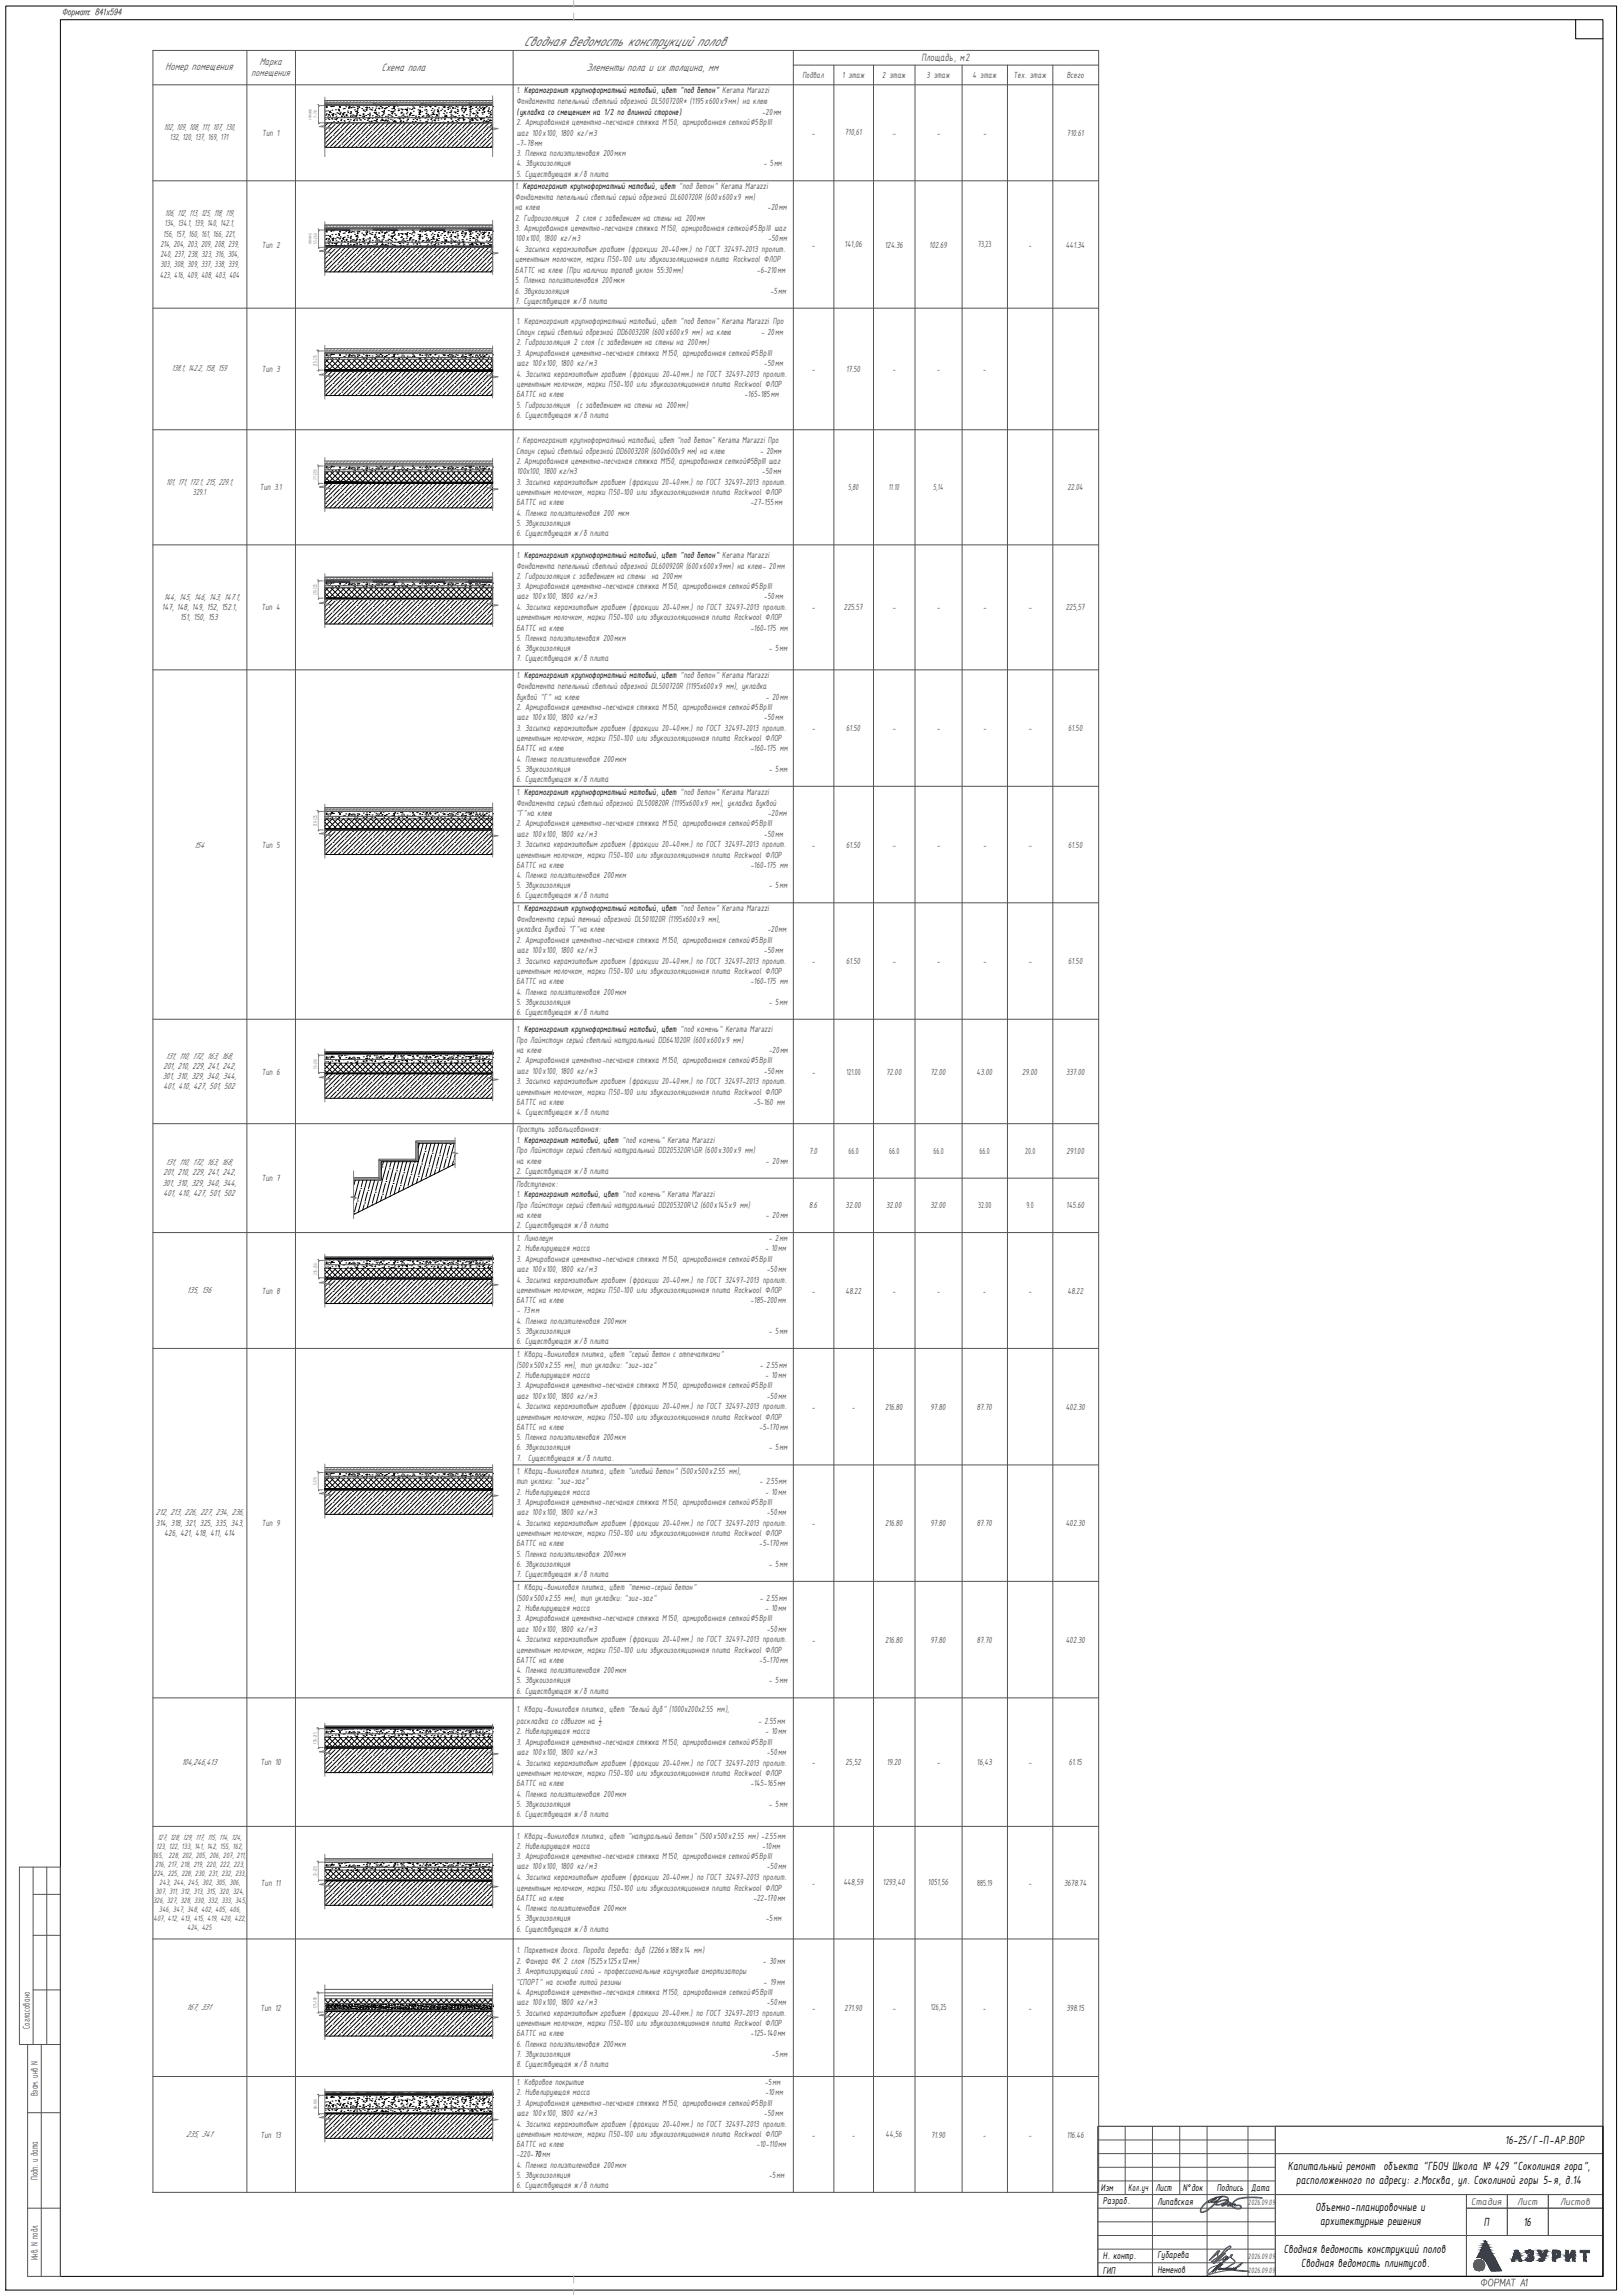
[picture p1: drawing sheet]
<svg xmlns="http://www.w3.org/2000/svg" width="594mm" height="841mm" viewBox="0 0 594 841" stroke-linecap="round" stroke-linejoin="round" font-family="sans-serif">
<defs><g id="words">
<text font-size="5.7" fill="#808080" x="541.2" y="838.9">ФОРМАТ А1</text>
<text font-size="5.6" fill="#545454" x="191.7" y="16.9">Сводная Ведомость конструкций полов</text>
<g font-size="4.7">
<text x="551.3" y="785.5">16-25/Г-П-АР.ВОР</text>
<text x="471.7" y="795.3">Капитальный ремонт объекта &quot;ГБОУ Школа № 429 &quot;Соколиная гора&quot;,</text>
<text x="474.7" y="800.3">расположенного по адресу: г.Москва, ул. Соколиной горы 5-я, д.14</text>
<text x="481.8" y="810.3">Объемно-планировочные и</text>
<text x="483.5" y="815.3">архитектурные решения</text>
<text x="543.4" y="815.7">П</text>
<text x="558" y="815.7">16</text>
<text x="470.2" y="825.6">Сводная ведомость конструкций полов</text>
<text x="476.6" y="830.6">Сводная ведомость плинтусов.</text>
</g>
<g font-size="4.2" fill="#545454">
<text x="337.5" y="22.3">Площадь, м2</text>
<text x="60.5" y="25.7">Номер помещения</text>
<text x="139.7" y="26.1">Схема пола</text>
<text x="214.8" y="25.9">Элементы пола и их толщина, мм</text>
</g>
<g font-size="3.9" fill="#545454">
<text x="95" y="23.8">Марка</text>
<text x="92" y="27.9">помещения</text>
<text x="538.8" y="808">Стадия</text>
<text x="555.7" y="808">Лист</text>
<text x="571.4" y="808">Листов</text>
</g>
<g font-size="3.9" fill="#473972">
<text x="10.9" y="743.5" transform="rotate(-90 10.9 743.5)">Согласовано</text>
<text x="13.9" y="768.2" transform="rotate(-90 13.9 768.2)">Взам. инв N</text>
<text x="13.9" y="799" transform="rotate(-90 13.9 799)">Подп. и дата</text>
<text x="13.9" y="828.4" transform="rotate(-90 13.9 828.4)">Инв. N подл.</text>
</g>
<g font-size="3.9">
<text x="403.2" y="803">Изм</text>
<text x="413.3" y="802.9">Кол.уч</text>
<text x="423.2" y="803">Лист</text>
<text x="433.2" y="803">N°док</text>
<text x="445.7" y="803">Подпись</text>
<text x="458.3" y="802.8">Дата</text>
<text x="403.9" y="807.6">Разраб.</text>
<text x="423.9" y="808">Липавская</text>
<text x="403.9" y="827.8">Н. контр.</text>
<text x="423.9" y="827.6">Губарева</text>
<text x="403.9" y="833.4">ГИП</text>
<text x="423.9" y="833">Неменов</text>
</g>
<g font-size="3.5" fill="#545454">
<text x="293.9" y="28.6">Подвал</text>
<text x="308.5" y="28.6">1 этаж</text>
<text x="323.1" y="28.6">2 этаж</text>
<text x="339.3" y="28.6">3 этаж</text>
<text x="356.2" y="28.6">4 этаж</text>
<text x="371.3" y="28.6">Тех. этаж</text>
<text x="390.7" y="28.6">Всего</text>
<text x="189.1" y="34.2">1. Керамогранит крупноформатный матовый, цвет &quot;под бетон&quot; Kerama Marazzi</text>
<text x="189.1" y="38.1">Фондамента пепельный светлый обрезной DL500720R* (1195х600х9мм) на клею</text>
<text x="59.9" y="47.7">102, 109, 108, 111, 107, 130,</text>
<text x="189.1" y="45.9">2. Армированная цементно-песчаная стяжка М150, армированная сеткой∅5ВрIII</text>
<text x="279.2" y="42.2">-20мм</text>
<text x="62.2" y="51.4">132, 120, 137, 169, 171</text>
<text x="96" y="49.8">Тип 1</text>
<text x="189.1" y="53.4">-7-78мм</text>
<text x="189.3" y="49.7">шаг 100х100, 1800 кг/м3</text>
<text x="297.3" y="49.8">-</text>
<text x="309.4" y="49.6">710,61</text>
<text x="326.9" y="49.8">-</text>
<text x="343.1" y="49.8">-</text>
<text x="360" y="49.8">-</text>
<text x="390.8" y="49.8">710.61</text>
<text x="189.1" y="57.2">3. Пленка полиэтиленовая 200мкм</text>
<text x="189.1" y="60.9">4. Звукоизоляция</text>
<text x="189.1" y="64.7">5. Существующая ж/б плита</text>
<text x="279.6" y="60.9">- 5мм</text>
<text x="188.7" y="69.4">1. Керамогранит крупноформатный матовый, цвет &quot;под бетон&quot; Kerama Marazzi</text>
<text x="188.7" y="73.4">Фондамента пепельный светлый серый обрезной DL600720R (600х600х9 мм)</text>
<text x="188.7" y="77.1">на клею</text>
<text x="281.2" y="77.1">-20мм</text>
<text x="60.3" y="79.2">106, 112, 113, 125, 118, 119,</text>
<text x="60.3" y="83">134, 134.1, 139, 140, 142.1,</text>
<text x="188.7" y="80.9">2. Гидроизоляция</text>
<text x="210.8" y="80.9">2 слоя с заведением на стены на 200мм</text>
<text x="59.8" y="86.7">156, 157, 160, 161, 166, 221,</text>
<text x="188.7" y="84.7">3. Армированная цементно-песчаная стяжка М150, армированная сеткой∅5ВрIII шаг</text>
<text x="188.8" y="88.4">100х100, 1800 кг/м3</text>
<text x="281.3" y="88.4">-50мм</text>
<text x="58.8" y="90.5">214, 204, 203, 209, 208, 239,</text>
<text x="58.8" y="94.2">240, 237, 238, 323, 316, 304,</text>
<text x="95.9" y="90.7">Тип 2</text>
<text x="188.7" y="92.4">4. Засыпка керамзитовым гравием (фракции 20-40мм.) по ГОСТ 32497-2013 пролит.</text>
<text x="297.3" y="90.7">-</text>
<text x="309.3" y="90.5">141,06</text>
<text x="324.1" y="90.7">124.36</text>
<text x="340.4" y="90.7">102.69</text>
<text x="358.2" y="90.5">73,23</text>
<text x="376.8" y="90.7">-</text>
<text x="390.3" y="90.7">441.34</text>
<text x="58.6" y="101.8">423, 416, 409, 408, 403, 404</text>
<text x="58.8" y="98">303, 308, 309, 337, 338, 339,</text>
<text x="188.7" y="100.1">БАТТС на клею (При наличии трапов уклон 55:30мм)</text>
<text x="188.7" y="96.1">цементным молочком, марки П50-100 или звукоизоляционная плита Rockwool ФЛОР</text>
<text x="277.3" y="100.1">-6-210мм</text>
<text x="188.7" y="103.9">5. Пленка полиэтиленовая 200мкм</text>
<text x="188.7" y="107.6">6. Звукоизоляция</text>
<text x="282.2" y="107.6">-5мм</text>
<text x="188.7" y="111.3">7. Существующая ж/б плита</text>
<text x="189.1" y="118.7">1. Керамогранит крупноформатный матовый, цвет &quot;под бетон&quot; Kerama Marazzi Про</text>
<text x="189.1" y="122.6">Стоун серый светлый обрезной DD600320R (600х600х9 мм) на клею</text>
<text x="278.8" y="122.6">- 20мм</text>
<text x="189.1" y="126.6">2. Гидроизоляция 2 слоя (с заведением на стены на 200мм)</text>
<text x="189.1" y="130.4">3. Армированная цементно-песчаная стяжка М150, армированная сеткой∅5ВрIII</text>
<text x="62.8" y="136.1">138.1, 142.2, 158, 159</text>
<text x="95.9" y="136.3">Тип 3</text>
<text x="189.3" y="134.1">шаг 100х100, 1800 кг/м3</text>
<text x="279.8" y="134.1">-50мм</text>
<text x="297.3" y="136.3">-</text>
<text x="309.9" y="136.3">17.50</text>
<text x="327" y="136.3">-</text>
<text x="343.2" y="136.3">-</text>
<text x="360.2" y="136.3">-</text>
<text x="189.1" y="138.1">4. Засыпка керамзитовым гравием (фракции 20-40мм.) по ГОСТ 32497-2013 пролит.</text>
<text x="189.2" y="141.8">цементным молочком, марки П50-100 или звукоизоляционная плита Rockwool ФЛОР</text>
<text x="189.1" y="145.6">БАТТС на клею</text>
<text x="189.1" y="149.6">5. Гидроизоляция</text>
<text x="211.3" y="149.6">(с заведением на стены на 200мм)</text>
<text x="272.7" y="145.6">-165-185мм</text>
<text x="189.1" y="153.3">6. Существующая ж/б плита</text>
<text x="188.8" y="162.3">1. Керамогранит крупноформатный матовый, цвет &quot;под бетон&quot; Kerama Marazzi Про</text>
<text x="189.1" y="166.3">Стоун серый светлый обрезной DD600320R (600х600х9 мм) на клею</text>
<text x="278.4" y="166.3">- 20мм</text>
<text x="189.1" y="170">2. Армированная цементно-песчаная стяжка М150, армированная сеткой∅5ВрIII шаг</text>
<text x="189.3" y="173.7">100х100, 1800 кг/м3</text>
<text x="279.1" y="173.7">-50мм</text>
<text x="60.8" y="177.8">101, 171, 172.1, 215, 229.1,</text>
<text x="95.1" y="179.7">Тип 3.1</text>
<text x="189.1" y="177.7">3. Засыпка керамзитовым гравием (фракции 20-40мм.) по ГОСТ 32497-2013 пролит.</text>
<text x="310.6" y="179.5">5,80</text>
<text x="325.4" y="179.7">11.10</text>
<text x="341.8" y="179.5">5,14</text>
<text x="391" y="179.7">22.04</text>
<text x="70.7" y="181.6">329.1</text>
<text x="189.1" y="185.2">БАТТС на клею</text>
<text x="189.2" y="181.5">цементным молочком, марки П50-100 или звукоизоляционная плита Rockwool ФЛОР</text>
<text x="274.9" y="185.2">-27-155мм</text>
<text x="189.1" y="189">4. Пленка полиэтиленовая 200 мкм</text>
<text x="189.1" y="192.7">5. Звукоизоляция</text>
<text x="189.1" y="196.5">6. Существующая ж/б плита</text>
<text x="189.1" y="204.4">1. Керамогранит крупноформатный матовый, цвет &quot;под бетон&quot; Kerama Marazzi</text>
<text x="189.1" y="208.4">Фондамента пепельный светлый обрезной DL600920R (600х600х9мм) на клею- 20мм</text>
<text x="189.1" y="212.1">2. Гидроизоляция с заведением на стены на 200мм</text>
<text x="189.1" y="215.9">3. Армированная цементно-песчаная стяжка М150, армированная сеткой∅5ВрIII</text>
<text x="59.8" y="219.7">144, 145, 146, 143, 147.1,</text>
<text x="189.3" y="219.6">шаг 100х100, 1800 кг/м3</text>
<text x="279.8" y="219.6">-50мм</text>
<text x="59.3" y="223.5">147, 148, 149, 152, 152.1,</text>
<text x="66" y="227.2">151, 150, 153</text>
<text x="95.8" y="223.7">Тип 4</text>
<text x="189.1" y="223.6">4. Засыпка керамзитовым гравием (фракции 20-40мм.) по ГОСТ 32497-2013 пролит.</text>
<text x="189.2" y="227.3">цементным молочком, марки П50-100 или звукоизоляционная плита Rockwool ФЛОР</text>
<text x="297.3" y="223.7">-</text>
<text x="309.1" y="223.7">225.57</text>
<text x="326.9" y="223.7">-</text>
<text x="343.1" y="223.7">-</text>
<text x="360" y="223.7">-</text>
<text x="376.7" y="223.7">-</text>
<text x="390.4" y="223.5">225,57</text>
<text x="189.1" y="231.1">БАТТС на клею</text>
<text x="274.9" y="231.1">-160-175 мм</text>
<text x="189.1" y="234.8">5. Пленка полиэтиленовая 200мкм</text>
<text x="189.1" y="238.6">6. Звукоизоляция</text>
<text x="281.6" y="238.6">- 5мм</text>
<text x="189.1" y="242.3">7. Существующая ж/б плита</text>
<text x="189.1" y="248.6">1. Керамогранит крупноформатный матовый, цвет &quot;под бетон&quot; Kerama Marazzi</text>
<text x="189.1" y="252.6">Фондамента пепельный светлый обрезной DL500720R (1195x600х9 мм), укладка</text>
<text x="189.1" y="256.4">буквой &quot;Г&quot; на клею</text>
<text x="280.5" y="256.4">- 20мм</text>
<text x="189.1" y="260.1">2. Армированная цементно-песчаная стяжка М150, армированная сеткой∅5ВрIII</text>
<text x="189.3" y="263.8">шаг 100х100, 1800 кг/м3</text>
<text x="279.8" y="263.8">-50мм</text>
<text x="189.1" y="267.8">3. Засыпка керамзитовым гравием (фракции 20-40мм.) по ГОСТ 32497-2013 пролит.</text>
<text x="297.3" y="267.9">-</text>
<text x="309.9" y="267.9">61.50</text>
<text x="326.9" y="267.9">-</text>
<text x="343.1" y="267.9">-</text>
<text x="360" y="267.9">-</text>
<text x="376.7" y="267.9">-</text>
<text x="391.2" y="267.9">61.50</text>
<text x="189.1" y="275.3">БАТТС на клею</text>
<text x="189.2" y="271.6">цементным молочком, марки П50-100 или звукоизоляционная плита Rockwool ФЛОР</text>
<text x="274.9" y="275.3">-160-175 мм</text>
<text x="189.1" y="279.1">4. Пленка полиэтиленовая 200мкм</text>
<text x="189.1" y="282.8">5. Звукоизоляция</text>
<text x="189.1" y="286.6">6. Существующая ж/б плита</text>
<text x="281.6" y="282.8">- 5мм</text>
<text x="189.1" y="291.3">1. Керамогранит крупноформатный матовый, цвет &quot;под бетон&quot; Kerama Marazzi</text>
<text x="189.1" y="295.3">Фондамента серый светлый обрезной DL500820R (1195x600х9 мм), укладка буквой</text>
<text x="189.1" y="299">&quot;Г&quot;на клею</text>
<text x="281.2" y="299">-20мм</text>
<text x="189.1" y="302.8">2. Армированная цементно-песчаная стяжка М150, армированная сеткой∅5ВрIII</text>
<text x="71" y="310.6">154</text>
<text x="95.9" y="310.6">Тип 5</text>
<text x="189.1" y="310.5">3. Засыпка керамзитовым гравием (фракции 20-40мм.) по ГОСТ 32497-2013 пролит.</text>
<text x="189.3" y="306.5">шаг 100х100, 1800 кг/м3</text>
<text x="279.8" y="306.5">-50мм</text>
<text x="297.3" y="310.6">-</text>
<text x="309.9" y="310.6">61.50</text>
<text x="326.9" y="310.6">-</text>
<text x="343.1" y="310.6">-</text>
<text x="360" y="310.6">-</text>
<text x="376.7" y="310.6">-</text>
<text x="391.2" y="310.6">61.50</text>
<text x="189.2" y="314.3">цементным молочком, марки П50-100 или звукоизоляционная плита Rockwool ФЛОР</text>
<text x="189.1" y="318">БАТТС на клею</text>
<text x="189.1" y="321.8">4. Пленка полиэтиленовая 200мкм</text>
<text x="274.9" y="318">-160-175 мм</text>
<text x="189.1" y="325.5">5. Звукоизоляция</text>
<text x="189.1" y="329.3">6. Существующая ж/б плита</text>
<text x="281.6" y="325.5">- 5мм</text>
<text x="189.1" y="334">1. Керамогранит крупноформатный матовый, цвет &quot;под бетон&quot; Kerama Marazzi</text>
<text x="189.1" y="338">Фондамента серый темный обрезной DL501020R (1195x600х9 мм),</text>
<text x="189.2" y="341.7">укладка буквой &quot;Г&quot;на клею</text>
<text x="281.1" y="341.7">-20мм</text>
<text x="189.1" y="345.5">2. Армированная цементно-песчаная стяжка М150, армированная сеткой∅5ВрIII</text>
<text x="189.1" y="353.2">3. Засыпка керамзитовым гравием (фракции 20-40мм.) по ГОСТ 32497-2013 пролит.</text>
<text x="189.3" y="349.2">шаг 100х100, 1800 кг/м3</text>
<text x="279.8" y="349.2">-50мм</text>
<text x="297.3" y="353.3">-</text>
<text x="309.9" y="353.3">61.50</text>
<text x="326.9" y="353.3">-</text>
<text x="343.1" y="353.3">-</text>
<text x="360" y="353.3">-</text>
<text x="376.7" y="353.3">-</text>
<text x="391.2" y="353.3">61.50</text>
<text x="189.2" y="356.9">цементным молочком, марки П50-100 или звукоизоляционная плита Rockwool ФЛОР</text>
<text x="189.1" y="360.7">БАТТС на клею</text>
<text x="189.1" y="364.5">4. Пленка полиэтиленовая 200мкм</text>
<text x="274.9" y="360.7">-160-175 мм</text>
<text x="189.1" y="368.2">5. Звукоизоляция</text>
<text x="189.1" y="371.9">6. Существующая ж/б плита</text>
<text x="281.6" y="368.2">- 5мм</text>
<text x="189.1" y="378.2">1. Керамогранит крупноформатный матовый, цвет &quot;под камень&quot; Kerama Marazzi</text>
<text x="189.1" y="382.2">Про Лаймстоун серый светлый натуральный DD641020R (600х600х9 мм)</text>
<text x="60.5" y="387.9">131, 110, 172, 163, 168,</text>
<text x="189.1" y="385.9">на клею</text>
<text x="189.1" y="389.7">2. Армированная цементно-песчаная стяжка М150, армированная сеткой∅5ВрIII</text>
<text x="281.6" y="385.9">-20мм</text>
<text x="59.5" y="395.4">301, 310, 329, 340, 344,</text>
<text x="59.8" y="391.7">201, 210, 229, 241, 242,</text>
<text x="95.9" y="393.8">Тип 6</text>
<text x="189.3" y="393.4">шаг 100х100, 1800 кг/м3</text>
<text x="279.8" y="393.4">-50мм</text>
<text x="297.3" y="393.8">-</text>
<text x="310" y="393.8">121.00</text>
<text x="324.6" y="393.8">72.00</text>
<text x="340.8" y="393.8">72.00</text>
<text x="357.7" y="393.8">43.00</text>
<text x="374.4" y="393.8">29.00</text>
<text x="390.4" y="393.8">337.00</text>
<text x="59.8" y="399.2">401, 410, 427, 501, 502</text>
<text x="189.1" y="397.4">3. Засыпка керамзитовым гравием (фракции 20-40мм.) по ГОСТ 32497-2013 пролит.</text>
<text x="189.2" y="401.2">цементным молочком, марки П50-100 или звукоизоляционная плита Rockwool ФЛОР</text>
<text x="189.1" y="404.9">БАТТС на клею</text>
<text x="275.9" y="404.9">-5-160 мм</text>
<text x="189.1" y="408.7">4. Существующая ж/б плита</text>
<text x="189.1" y="414.9">Проступь завальцованная:</text>
<text x="189.1" y="418.7">1. Керамогранит матовый, цвет &quot;под камень&quot; Kerama Marazzi</text>
<text x="189.1" y="422.7">Про Лаймстоун серый светлый натуральный DD205320R\GR (600х300х9 мм)</text>
<text x="296.3" y="422.9">7.0</text>
<text x="310.8" y="422.9">66.0</text>
<text x="325.6" y="422.9">66.0</text>
<text x="341.9" y="422.9">66.0</text>
<text x="358.8" y="422.9">66.0</text>
<text x="375.4" y="422.9">20.0</text>
<text x="390.6" y="422.9">291.00</text>
<text x="59.8" y="430.7">201, 210, 229, 241, 242,</text>
<text x="60.5" y="427">131, 110, 172, 163, 168,</text>
<text x="189.1" y="426.4">на клею</text>
<text x="189.1" y="430.2">2. Существующая ж/б плита</text>
<text x="280.5" y="426.4">- 20мм</text>
<text x="59.5" y="434.5">301, 310, 329, 340, 344,</text>
<text x="95.9" y="432.9">Тип 7</text>
<text x="189.1" y="434.9">Подступенок:</text>
<text x="59.8" y="438.3">401, 410, 427, 501, 502</text>
<text x="189.1" y="438.6">1. Керамогранит матовый, цвет &quot;под камень&quot; Kerama Marazzi</text>
<text x="189.1" y="442.6">Про Лаймстоун серый светлый натуральный DD205320R\2 (600х145х9 мм)</text>
<text x="296.3" y="442.8">8.6</text>
<text x="309.7" y="442.8">32.00</text>
<text x="324.6" y="442.8">32.00</text>
<text x="340.8" y="442.8">32.00</text>
<text x="358.2" y="442.8">32.00</text>
<text x="376" y="442.8">9.0</text>
<text x="390.5" y="442.8">145.60</text>
<text x="189.1" y="446.4">на клею</text>
<text x="280.5" y="446.4">- 20мм</text>
<text x="189.1" y="450.1">2. Существующая ж/б плита</text>
<text x="189.1" y="454.8">1. Линолеум</text>
<text x="281.6" y="454.8">- 2мм</text>
<text x="189.1" y="458.6">2. Нивелирующая масса</text>
<text x="280.2" y="458.6">- 10мм</text>
<text x="189.1" y="462.3">3. Армированная цементно-песчаная стяжка М150, армированная сеткой∅5ВрIII</text>
<text x="189.3" y="466.1">шаг 100х100, 1800 кг/м3</text>
<text x="280.9" y="466.1">-50мм</text>
<text x="68.5" y="473.8">135, 136</text>
<text x="189.1" y="470.1">4. Засыпка керамзитовым гравием (фракции 20-40мм.) по ГОСТ 32497-2013 пролит.</text>
<text x="189.2" y="473.8">цементным молочком, марки П50-100 или звукоизоляционная плита Rockwool ФЛОР</text>
<text x="95.9" y="474">Тип 8</text>
<text x="189.1" y="477.6">БАТТС на клею</text>
<text x="274.9" y="477.6">-185-200мм</text>
<text x="297.3" y="474">-</text>
<text x="309.6" y="474">48.22</text>
<text x="327" y="474">-</text>
<text x="343.2" y="474">-</text>
<text x="360.2" y="474">-</text>
<text x="376.8" y="474">-</text>
<text x="391" y="474">48.22</text>
<text x="189.1" y="485.1">4. Пленка полиэтиленовая 200мкм</text>
<text x="189.3" y="481.3">- 73мм</text>
<text x="189.1" y="488.8">5. Звукоизоляция</text>
<text x="281.6" y="488.8">- 5мм</text>
<text x="189.1" y="492.6">6. Существующая ж/б плита</text>
<text x="189.1" y="497.3">1. Кварц-виниловая плитка, цвет &quot;серый бетон с отпечатками&quot;</text>
<text x="189.1" y="501.3">(500х500х2.55 мм), тип укладки: &quot;зиг-заг&quot;</text>
<text x="278.3" y="501.3">- 2.55мм</text>
<text x="189.1" y="505">2. Нивелирующая масса</text>
<text x="189.1" y="508.8">3. Армированная цементно-песчаная стяжка М150, армированная сеткой∅5ВрIII</text>
<text x="280.2" y="505">- 10мм</text>
<text x="189.3" y="512.5">шаг 100х100, 1800 кг/м3</text>
<text x="280.9" y="512.5">-50мм</text>
<text x="189.1" y="516.5">4. Засыпка керамзитовым гравием (фракции 20-40мм.) по ГОСТ 32497-2013 пролит.</text>
<text x="189.2" y="520.2">цементным молочком, марки П50-100 или звукоизоляционная плита Rockwool ФЛОР</text>
<text x="297.3" y="516.6">-</text>
<text x="312.1" y="516.6">-</text>
<text x="324.1" y="516.6">216.80</text>
<text x="340.8" y="516.6">97.80</text>
<text x="357.7" y="516.6">87.70</text>
<text x="390.3" y="516.6">402.30</text>
<text x="189.1" y="524">БАТТС на клею</text>
<text x="189.1" y="527.8">5. Пленка полиэтиленовая 200мкм</text>
<text x="278.1" y="524">-5-170мм</text>
<text x="189.1" y="531.5">6. Звукоизоляция</text>
<text x="281.6" y="531.5">- 5мм</text>
<text x="189.1" y="535.2">7.</text>
<text x="193.4" y="535.2">Существующая ж/б плита.</text>
<text x="189.1" y="540.2">1. Кварц-виниловая плитка, цвет &quot;иловый бетон&quot; (500х500х2.55 мм),</text>
<text x="189.1" y="543.9">тип уклаки: &quot;зиг-заг&quot;</text>
<text x="278.2" y="543.9">- 2.55мм</text>
<text x="189.1" y="547.7">2. Нивелирующая масса</text>
<text x="189.1" y="551.5">3. Армированная цементно-песчаная стяжка М150, армированная сеткой∅5ВрIII</text>
<text x="280.2" y="547.7">- 10мм</text>
<text x="57" y="555.3">212, 213, 226, 227, 234, 236,</text>
<text x="189.3" y="555.2">шаг 100х100, 1800 кг/м3</text>
<text x="280.9" y="555.2">-50мм</text>
<text x="57.1" y="559.1">314, 318, 321, 325, 335, 343,</text>
<text x="60.2" y="562.8">426, 421, 418, 411, 414</text>
<text x="95.9" y="559.3">Тип 9</text>
<text x="189.1" y="559.2">4. Засыпка керамзитовым гравием (фракции 20-40мм.) по ГОСТ 32497-2013 пролит.</text>
<text x="189.2" y="562.9">цементным молочком, марки П50-100 или звукоизоляционная плита Rockwool ФЛОР</text>
<text x="297.3" y="559.3">-</text>
<text x="324.1" y="559.3">216.80</text>
<text x="340.8" y="559.3">97.80</text>
<text x="357.7" y="559.3">87.70</text>
<text x="390.3" y="559.3">402.30</text>
<text x="189.1" y="566.7">БАТТС на клею</text>
<text x="278.1" y="566.7">-5-170мм</text>
<text x="189.1" y="570.4">5. Пленка полиэтиленовая 200мкм</text>
<text x="189.1" y="574.2">6. Звукоизоляция</text>
<text x="281.6" y="574.2">- 5мм</text>
<text x="189.1" y="577.9">7. Существующая ж/б плита</text>
<text x="189.1" y="582.7">1. Кварц-виниловая плитка, цвет &quot;темно-серый бетон&quot;</text>
<text x="189.1" y="586.6">(500х500х2.55 мм), тип укладки: &quot;зиг-заг&quot;</text>
<text x="278.3" y="586.6">- 2.55мм</text>
<text x="189.1" y="590.4">2. Нивелирующая масса</text>
<text x="280.2" y="590.4">- 10мм</text>
<text x="189.1" y="594.1">3. Армированная цементно-песчаная стяжка М150, армированная сеткой∅5ВрIII</text>
<text x="189.3" y="597.9">шаг 100х100, 1800 кг/м3</text>
<text x="280.9" y="597.9">-50мм</text>
<text x="189.1" y="601.9">4. Засыпка керамзитовым гравием (фракции 20-40мм.) по ГОСТ 32497-2013 пролит.</text>
<text x="189.2" y="605.6">цементным молочком, марки П50-100 или звукоизоляционная плита Rockwool ФЛОР</text>
<text x="297.3" y="602">-</text>
<text x="324.1" y="602">216.80</text>
<text x="340.8" y="602">97.80</text>
<text x="357.7" y="602">87.70</text>
<text x="390.3" y="602">402.30</text>
<text x="189.1" y="609.4">БАТТС на клею</text>
<text x="278.1" y="609.4">-5-170мм</text>
<text x="189.1" y="613.1">4. Пленка полиэтиленовая 200мкм</text>
<text x="189.1" y="616.9">5. Звукоизоляция</text>
<text x="281.6" y="616.9">- 5мм</text>
<text x="189.1" y="620.6">6. Существующая ж/б плита</text>
<text x="189.1" y="627.3">1. Кварц-виниловая плитка, цвет &quot;белый дуб&quot; (1000x200x2.55 мм),</text>
<text x="189.1" y="635.6">2. Нивелирующая масса</text>
<text x="189.2" y="631.9">раскладка со сдвигом на</text>
<text x="277.7" y="631.9">- 2.55мм</text>
<text x="280.2" y="635.6">- 10мм</text>
<text x="189.1" y="639.4">3. Армированная цементно-песчаная стяжка М150, армированная сеткой∅5ВрIII</text>
<text x="66.4" y="646.6">104,246,413</text>
<text x="95.4" y="646.9">Тип 10</text>
<text x="189.1" y="647.1">4. Засыпка керамзитовым гравием (фракции 20-40мм.) по ГОСТ 32497-2013 пролит.</text>
<text x="189.3" y="643.1">шаг 100х100, 1800 кг/м3</text>
<text x="280.9" y="643.1">-50мм</text>
<text x="297.3" y="646.9">-</text>
<text x="309.7" y="646.6">25,52</text>
<text x="324.8" y="646.9">19.20</text>
<text x="343.1" y="646.9">-</text>
<text x="357.8" y="646.6">16,43</text>
<text x="376.7" y="646.9">-</text>
<text x="391.4" y="646.9">61.15</text>
<text x="189.2" y="650.9">цементным молочком, марки П50-100 или звукоизоляционная плита Rockwool ФЛОР</text>
<text x="189.1" y="654.6">БАТТС на клею</text>
<text x="189.1" y="658.4">4. Пленка полиэтиленовая 200мкм</text>
<text x="274.9" y="654.6">-145-165мм</text>
<text x="189.1" y="662.1">5. Звукоизоляция</text>
<text x="189.1" y="665.8">6. Существующая ж/б плита</text>
<text x="281.6" y="662.1">- 5мм</text>
<text x="189.1" y="673.8">1. Кварц-виниловая плитка, цвет &quot;натуральный бетон&quot; (500х500х2.55 мм) -2.55мм</text>
<text x="189.1" y="677.6">2. Нивелирующая масса</text>
<text x="279.1" y="677.6">-10мм</text>
<text x="189.1" y="681.3">3. Армированная цементно-песчаная стяжка М150, армированная сеткой∅5ВрIII</text>
<text x="189.1" y="689.1">4. Засыпка керамзитовым гравием (фракции 20-40мм.) по ГОСТ 32497-2013 пролит.</text>
<text x="189.3" y="685.1">шаг 100х100, 1800 кг/м3</text>
<text x="280.9" y="685.1">-50мм</text>
<text x="95.6" y="691.1">Тип 11</text>
<text x="189.2" y="692.8">цементным молочком, марки П50-100 или звукоизоляционная плита Rockwool ФЛОР</text>
<text x="297.4" y="691.1">-</text>
<text x="308.9" y="690.8">448,59</text>
<text x="323.4" y="690.8">1293,40</text>
<text x="339.9" y="690.8">1051,56</text>
<text x="357.9" y="691.1">885.19</text>
<text x="376.8" y="691.1">-</text>
<text x="389.7" y="691.1">3678.74</text>
<text x="189.1" y="696.6">БАТТС на клею</text>
<text x="189.1" y="700.3">4. Пленка полиэтиленовая 200мкм</text>
<text x="275.9" y="696.6">-22-170мм</text>
<text x="189.1" y="704.1">5. Звукоизоляция</text>
<text x="189.1" y="707.8">6. Существующая ж/б плита</text>
<text x="280.5" y="704.1">-5мм</text>
<text x="189.1" y="715.8">1. Паркетная доска. Порода дерева: дуб (2266х188х14 мм)</text>
<text x="189.1" y="719.8">2. Фанера ФК 2 слоя (1525х125х12мм)</text>
<text x="279.5" y="719.8">- 30мм</text>
<text x="189.1" y="723.5">3. Амортизирующий слой - профессиональные каучуковые амортизаторы</text>
<text x="189.1" y="727.3">&quot;СПОРТ&quot; на основе литой резины</text>
<text x="189.1" y="731">4. Армированная цементно-песчаная стяжка М150, армированная сеткой∅5ВрIII</text>
<text x="279.7" y="727.3">- 19мм</text>
<text x="68.2" y="736.6">167, 331</text>
<text x="95.4" y="736.9">Тип 12</text>
<text x="189.3" y="734.8">шаг 100х100, 1800 кг/м3</text>
<text x="280.9" y="734.8">-50мм</text>
<text x="297.3" y="736.9">-</text>
<text x="309.3" y="736.9">271.90</text>
<text x="326.9" y="736.9">-</text>
<text x="340.9" y="736.6">126,25</text>
<text x="360.2" y="736.9">-</text>
<text x="376.8" y="736.9">-</text>
<text x="390.6" y="736.9">398.15</text>
<text x="189.1" y="738.7">5. Засыпка керамзитовым гравием (фракции 20-40мм.) по ГОСТ 32497-2013 пролит.</text>
<text x="189.2" y="742.5">цементным молочком, марки П50-100 или звукоизоляционная плита Rockwool ФЛОР</text>
<text x="189.1" y="746.3">БАТТС на клею</text>
<text x="274.9" y="746.3">-125-140мм</text>
<text x="189.1" y="750">6. Пленка полиэтиленовая 200мкм</text>
<text x="189.1" y="753.8">7. Звукоизоляция</text>
<text x="282.6" y="753.8">-5мм</text>
<text x="189.1" y="757.5">8. Существующая ж/б плита</text>
<text x="189.1" y="764.1">1. Ковровое покрытие</text>
<text x="189.1" y="767.9">2. Нивелирующая масса</text>
<text x="280.1" y="764.1">-5мм</text>
<text x="280.2" y="767.9">-10мм</text>
<text x="189.1" y="771.6">3. Армированная цементно-песчаная стяжка М150, армированная сеткой∅5ВрIII</text>
<text x="189.1" y="779.3">4. Засыпка керамзитовым гравием (фракции 20-40мм.) по ГОСТ 32497-2013 пролит.</text>
<text x="189.3" y="775.4">шаг 100х100, 1800 кг/м3</text>
<text x="279.8" y="775.4">-50мм</text>
<text x="68.1" y="783.1">235, 341</text>
<text x="95.4" y="783.3">Тип 13</text>
<text x="189.2" y="783.1">цементным молочком, марки П50-100 или звукоизоляционная плита Rockwool ФЛОР</text>
<text x="297.3" y="783.3">-</text>
<text x="312.1" y="783.3">-</text>
<text x="324.4" y="783.1">44,56</text>
<text x="341" y="783.3">71.90</text>
<text x="360.2" y="783.3">-</text>
<text x="376.8" y="783.3">-</text>
<text x="390.7" y="783.3">116.46</text>
<text x="189.1" y="786.8">БАТТС на клею</text>
<text x="189.1" y="790.6">-220-70мм</text>
<text x="277" y="786.8">-10-110мм</text>
<text x="189.1" y="794.3">4. Пленка полиэтиленовая 200мкм</text>
<text x="189.1" y="798.1">5. Звукоизоляция</text>
<text x="189.1" y="801.8">6. Существующая ж/б плита</text>
<text x="281.6" y="798.1">-5мм</text>
</g>
<text font-size="3.5" x="189.3" y="42.1">(укладка со смещением на 1/2 по длинной стороне)</text>
<g font-size="3.1" fill="#545454">
<text x="57.2" y="677.5">123, 122, 133, 141, 142, 155, 162,</text>
<text x="57.5" y="674.2">127, 128, 129, 117, 115, 114, 124,</text>
<text x="56" y="680.8">165, 228, 202, 205, 206, 207, 211,</text>
<text x="56.3" y="687.4">224, 225, 228, 230, 231, 232, 233,</text>
<text x="56.8" y="684.1">216, 217, 218, 219, 220, 222, 223,</text>
<text x="56.9" y="694">307, 311, 312, 313, 315, 320, 324,</text>
<text x="58.4" y="690.7">243, 244, 245, 302, 305, 306,</text>
<text x="56.1" y="697.3">326, 327, 328, 330, 332, 333, 345,</text>
<text x="58.2" y="700.6">346, 347, 348, 402, 405, 406,</text>
<text x="56.2" y="703.9">407, 412, 413, 415, 419, 420, 422,</text>
<text x="68.5" y="707.2">424, 425</text>
<text x="457.1" y="808">2026.09.09</text>
<text x="457.1" y="828">2026.09.09</text>
<text x="457.1" y="833">2026.09.09</text>
</g>
<g font-size="2.5" fill="#545454">
<text x="219.3" y="632.6">2</text>
<text x="219.4" y="630.5">1</text>
</g>
<g font-size="2" fill="#b85c5c">
<text x="114" y="43.9" transform="rotate(-90 114 43.9)">стяжка</text>
<text x="116.2" y="43.1" transform="rotate(-90 116.2 43.1)">7-78</text>
<text x="114" y="89.5" transform="rotate(-90 114 89.5)">стяжка</text>
<text x="116.2" y="89.3" transform="rotate(-90 116.2 89.3)">55-260</text>
<text x="116" y="134.2" transform="rotate(-90 116 134.2)">215-235</text>
<text x="116" y="175.8" transform="rotate(-90 116 175.8)">77-205</text>
<text x="116" y="218.1" transform="rotate(-90 116 218.1)">210-225</text>
<text x="116" y="302.8" transform="rotate(-90 116 302.8)">210-225</text>
<text x="116.2" y="391.6" transform="rotate(-90 116.2 391.6)">55-210</text>
<text x="116.2" y="467.2" transform="rotate(-90 116.2 467.2)">235-250</text>
<text x="116" y="544.2" transform="rotate(-90 116 544.2)">5-170</text>
<text x="116" y="638.9" transform="rotate(-90 116 638.9)">195-215</text>
<text x="116" y="687.6" transform="rotate(-90 116 687.6)">72-220</text>
<text x="116" y="735.8" transform="rotate(-90 116 735.8)">175-190</text>
<text x="116.2" y="773" transform="rotate(-90 116.2 773)">80-180</text>
</g>
</g></defs>
<g fill="none" stroke="#545454" stroke-width=".37">
<path d="M90.4 18.5v785.1M108.2 18.5v785.1M187.9 18.5v785.1M290.6 18.5v785.1M56 31.1h346.4M290.6 23.9h111.8M305.4 23.9v779.7M319.9 23.9v779.7M335.1 23.9v779.7M352.4 23.9v779.7M369 23.9v779.7M385.6 23.9v779.7"/>
<path d="M56 66.3h346.4M56 112.9h346.4M56 157.5h346.4M56 199.7h346.4M56 245.5h346.4M187.9 288.1h214.5M187.9 330.8h214.5M56 373.5h346.4M56 411.8h346.4M187.9 431.7h214.5M56 451.7h346.4M56 494.1h346.4"/>
<path d="M187.9 536.8h214.5M187.9 579.5h214.5M56 622.2h346.4M219.4 630.8h.9M56 669.3h346.4M56 710.6h346.4M56 760.9h346.4M56 803.6v-785.1h346.4v785.1M56 803.4h346.4"/>
</g>
<g fill="none" stroke="#000" stroke-width=".37">
<path d="M119.3 39.2h.1M119.5 38.8h.1M119.5 39.1h.1M119.5 39.4h.1M121.2 38.8h.1M121.4 38.8l.1 .3h-.3zM121.5 38.7l.1 .1M121.6 38.9h.1M121.7 38.7l-.1 .1M121.9 38.9h.1M122.2 38.9h.1M124.3 39h.1"/>
<path d="M124.6 39.1l.1 .3-.3-.1zM125.7 39.9h.1M126.1 39.8h.1M126.7 39.1h.1M127.9 39.4v.3l-.2-.1zM127.9 39.1l.3-.2-.1 .3zM128.5 39.4h.1M128.5 39.5h.1M129.1 39.2h.1M129.6 39.4h.1M130.8 39.1h.1M131.1 39.7v.2h-.2z"/>
<path d="M131.3 39.1h.1M131.5 39.3h.1M132.5 39.8h.1M133.1 38.8h.1M133.9 39.4h.1M134.2 38.8h.1M134.3 39.9l.1 .3h-.3zM134.3 39.4l.4-.1-.1 .3zM135.1 39.4h.1M135.3 40h.1M136.3 39.5h.1M137.6 39.7h.1"/>
<path d="M137.7 38.9h.1M138.7 39.8h.1M138.7 39.6h.1M138.8 39.9h.1M139.5 38.7l-.2 .2 .3 .1v-.3M139.8 39.6h.1M139.9 39.4h.1M140.8 39.8l.3-.1-.1 .2zM141.1 39.7h.1M141.4 39.4h.1M141.5 39.4h.1M142.3 39h.1"/>
<path d="M143.5 39.8h.1M144.1 39h.1M144.4 39h.1M144.4 39.3v.4h-.3zM144.6 38.7h.1M145.5 38.9h.1M145.9 39.9h.1M146.8 39.9h.1M147.2 38.7h.1M149.1 39.6h.1M150 39.9h.1M151 39.7h.1"/>
<path d="M151.2 38.7l.1 .1v-.1M151.4 39.3h.1M151.7 39.7h.1M153.6 39.2h.1M153.7 39h.1M154.5 39.3h.1M155.6 39.2h.1M156.2 38.7h.1M156.3 38.8h.1M157.4 39h.1M157.5 39.1l.3-.2v.3zM158.3 39.8h.1"/>
<path d="M159.5 38.8l.1 .3h-.3zM159.7 38.8h.1M160.6 39.5h.1M161.8 40h.1M162.2 38.9h.1M162.8 39.1v.3h-.3zM162.9 39.2h.1M164 39.4l.3-.1-.1 .3zM164.5 39h.1M164.7 39.6h.1M165.2 38.9h.1M165.8 39.5h.1"/>
<path d="M166 39.4v.3l-.2-.1zM166.6 39.7h.1M167 39.1h.1M167.5 39.2h.1M169.2 39.7l.1 .2h-.3zM169.2 39.2h.1M169.4 39.2h.1M169.8 39.8h.1M170.3 38.8h.1M170.5 39.8l.3-.1-.1 .2zM170.8 38.7h.1M171.5 38.7h.1"/>
<path d="M171.8 39.3h.1M171.9 38.7h.1M172.1 39.4h.1M172.3 39l.4 .1-.1-.4-.3 .3M172.4 39.9l.1 .3h-.3zM172.9 39.7h.1M173.2 38.8h.1M174.2 39.4h.1M174.4 39.1h.1M174.9 39.9h.1M175.6 39.3h.1M175.6 38.9h.1"/>
<path d="M176 39.7h.1M176.6 39.5h.1M176.7 38.8h.1M177.4 39.4l.1 .4h-.4zM177.7 39.5h.1M178 39h.1M178.2 38.8h.1M179 40h.1M179 39.6h.1M180.4 39.1h.1M119.1 43.7h.1M119.2 52.4h.1"/>
<path d="M119.2 42.2h.1M119.2 40.7h.1M119.4 42.1h.1M119.5 41.7h.1M120 48.4l-1 1M120 40.6h.1M120.1 43.5h.1M120.2 45l-1 1M120.3 42l.3-.1-.1 .2zM120.4 48h.1M120.4 43h.1M120.5 43.8h.1"/>
<path d="M120.6 41.1l.4-.4v.5l-.4-.1M120.8 54h.1M121 41.2h.1M121.4 44.9h.1M121.5 43.4h.1M121.5 41.9h.1M121.6 40.4h.1M121.6 50l-2 2M121.6 43.7h.1M121.7 42h.1M121.8 45l-2.8 2.8M121.9 41.8h.1"/>
<path d="M122 49.6h.1M122 41.6h.1M122 42.2l.1 .3-.3-.1zM122.2 44.6h.1M122.5 43.6h.1M122.7 45.6l-1.9 2M122.8 41.9h.1M122.9 40.2h.1M123 43.8l.3-.1-.1 .2zM123.1 42.6h.1M123.1 45.2h.1M123.1 51.6l-1.9 2"/>
<path d="M123.3 43.4h.1M123.4 41.3h.1M123.5 51.2h.1M123.7 44.5h.1M123.8 43h.1M123.8 41.5h.1M123.9 40.1h.1M124 40.1h.1M124.1 40.5l.3-.1-.1 .3zM124.3 41.9h.1M124.4 47.2l-2 2M124.5 41.7h.1"/>
<path d="M124.6 41.2h.1M124.7 46.8h.1M124.7 53.2l-.8 .8M124.8 44.2h.1M124.9 43.7h.1M124.9 45l-5.9 6M125 44.8h.1M125.1 52.8h.1M125.3 42.5v.2h-.2zM125.7 42.1h.1M125.8 41.4h.1M125.8 41.5v.4l-.3-.1z"/>
<path d="M125.9 48.8l-1.9 2M126 44.2h.1M126 42.7h.1M126.1 41.3h.1M126.1 44.7h.1M126.2 43.1h.1M126.3 48.4h.1M126.5 45l-1.4 1.4M126.7 42h.1M126.8 42.3l.3-.1-.1 .3zM127.2 40.7h.1M127.3 42.9h.1"/>
<path d="M127.3 43.8h.1M127.3 41.3h.1M127.4 43.7h.1M127.5 50.4l-2 2M127.8 44.5h.1M127.9 50h.1M128.1 45l-9 9M128.2 41.5h.1M128.3 43.9h.1M128.3 41.7h.1M128.4 42.4h.1M128.4 40.9h.1"/>
<path d="M128.5 41.1h.1M128.5 42.7v.3h-.2zM128.7 46l-2 2M129 42.7h.1M129.1 45.6h.1M129.1 52l-2 2M129.1 42.1h.1M129.5 44.1l.3-.1-.1 .3zM129.5 51.6h.1M129.7 43.9h.1M129.7 45l-.2 .2M129.9 40.3h.1"/>
<path d="M130 43.3h.1M130.2 40.9h.1M130.2 42.6l.4-.4v.4zM130.3 47.6l-2 2M130.6 40.9l.3-.1-.1 .2zM130.6 41.6h.1M130.6 43.6h.1M130.6 44.1h.1M130.7 42.1h.1M130.7 47.2h.1M130.7 53.6l-.4 .4M130.7 40.6h.1"/>
<path d="M130.9 41.2h.1M131.1 53.2h.1M131.3 45l-9 9M131.6 42.2h.1M131.7 43l.1 .3h-.3zM131.8 43.9h.1M131.8 42.3h.1M131.9 49.2l-2 2M132.1 44h.1M132.3 48.8h.1M132.7 42.8h.1M132.8 44.8h.1"/>
<path d="M132.9 45l-1.8 1.8M132.9 43.3h.1M132.9 41.8h.1M132.9 42.1h.1M133 41.7h.1M133 40.3h.1M133 40.5h.1M133.2 42.7l.4-.1-.1 .2zM133.5 43.7h.1M133.5 50.8l-2 2M133.6 40.8h.1M133.9 50.4h.1"/>
<path d="M133.9 42.3h.1M134.1 40.4h.1M134.5 45l-9 9M134.5 44.1h.1M134.7 41.9h.1M134.7 46.4l-2 2M134.9 43.3l.1 .3h-.3zM135.1 46h.1M135.1 52.4l-1.7 1.6M135.2 44.5h.1M135.2 43h.1M135.3 42.4h.1"/>
<path d="M135.3 41.5h.1M135.4 41.8h.1M135.4 42.9v.5l-.4-.1zM135.5 52h.1M135.8 40.2h.1M135.9 44.5l.3-.1v.2zM136.1 45l-.6 .6M136.2 40.4h.1M136.2 45h.1M136.3 48l-2 2M136.3 43.3h.1M136.4 42.4h.1"/>
<path d="M136.7 47.6h.1M136.7 54h-.1M136.9 44.2h.1M137 41.2l.4-.1-.1 .3zM137.1 53.6h.1M137.4 43.2h.1M137.5 44.2h.1M137.5 41.6h.1M137.5 42.7h.1M137.5 40.2l.1 .3h-.3zM137.6 41.2h.1M137.7 45l-9 9"/>
<path d="M137.7 44.6h.1M137.8 41.9h.1M137.9 49.6l-2 2M137.9 41.9h.1M138 44.7h.1M138.2 43.6v.3h-.2zM138.3 49.2h.1M138.6 41.4h.1M138.7 42.5h.1M139.1 45.2l-2 2M139.1 43h.1M139.3 44.3h.1"/>
<path d="M139.5 51.2l-2 2M139.7 43l.3-.1v.3zM139.8 43.9h.1M139.8 42.4h.1M139.8 44.1l.4-.4 .1 .4zM139.9 50.8h.1M139.9 40.9h.1M140.2 42h.1M140.3 41.2h.1M140.4 44.2h.1M140.5 41.5h.1M140.7 46.8l-2 2"/>
<path d="M140.8 40.5v.3h-.2zM140.8 44.4h.1M140.8 45l-9 9M141.1 46.4h.1M141.1 52.8l-1.3 1.2M141.2 42.6h.1M141.4 43.9l.1 .3-.3-.1zM141.5 52.4h.1M141.7 44.4h.1M141.9 44.2h.1M142 42.6h.1M142.1 43.5h.1"/>
<path d="M142.2 42h.1M142.2 40.5h.1M142.2 48.4l-1.9 2M142.4 44.9l.3-.2-.1 .3zM142.5 45l-1 1M142.6 42.1h.1M142.6 48h.1M143 43.7h.1M143 54h.1M143.1 42.4h.1M143.2 41h.1M143.2 40.8h.1"/>
<path d="M143.5 41.6l.3-.1-.1 .2zM143.6 42.7h.1M143.6 44h.1M143.8 50l-1.9 2M144 40.8l.1 .3-.3-.1zM144 44.7h.1M144 45l-9 9M144.1 44.5h.1M144.2 49.6h.1M144.3 40.7h.1M144.4 44.7h.1M144.4 43.2h.1"/>
<path d="M144.5 41.7h.1M144.5 40.2h.1M144.6 44.2l.1 .2h-.3zM144.8 42.2h.1M145 44.4v.5l-.3-.1 .3-.4M145 42.2h.1M145 45.6l-2 2M145.4 45.2h.1M145.4 51.6l-2 2M145.6 43.3h.1M145.8 40.6h.1M145.8 51.2h.1"/>
<path d="M146 42.8h.1M146 40.4h.1M146.2 43.4l.3-.1-.1 .3zM146.5 43.6h.1M146.5 44.6h.1M146.6 44.4h.1M146.6 47.2l-2 2M146.7 44.2h.1M146.7 42.9h.1M146.7 41.4h.1M147 46.8h.1M147 53.2l-.8 .8"/>
<path d="M147.2 45l-9 9M147.2 41.1l.1 .2h-.3zM147.3 40.1l.3-.1-.1 .3zM147.4 52.8h.1M147.4 42.3h.1M147.6 43.5h.1M147.7 41.8h.1M147.8 44.4l.1 .3h-.3zM148.2 48.8l-2 2M148.2 42.8h.1M148.3 40h.1M148.4 42.9h.1"/>
<path d="M148.4 40.1h.1M148.6 48.4h.1M148.8 41.7h.1M148.8 45l-1.4 1.4M148.8 40.1h.1M148.9 44.7h.1M149 44.1h.1M149 42.6h.1M149.1 41.1h.1M149.2 40.1v.4l-.4-.1M149.2 40.1l-.3 .3M149.3 43.3h.1"/>
<path d="M149.3 43.8h.1M149.8 50.4l-2 2M149.8 42.4h.1M150 42l.3-.2-.1 .3zM150.2 50h.1M150.4 45l-9 9M150.5 41.3v.3h-.3zM150.5 41.5h.1M150.7 40.1h.1M150.8 43h.1M150.9 42.3h.1M151 44.6h.1"/>
<path d="M151 46l-2 2M151.1 44.7v.3h-.2zM151.3 43.8h.1M151.3 44.8h.1M151.3 42.3h.1M151.4 40.8h.1M151.4 45.6h.1M151.4 52l-2 2M151.8 51.6h.1M151.9 43.3h.1M152 45l-.2 .2M152.1 44.5h.1"/>
<path d="M152.1 42.9h.1M152.2 42.5h.1M152.6 47.6l-2 2M152.7 43.8l.3-.1-.1 .2zM153 47.2h.1M153 53.6l-.5 .4M153.1 40.2h.1M153.2 43.1h.1M153.3 42.7h.1M153.3 41.1h.1M153.4 53.2h.1M153.5 41.9h.1"/>
<path d="M153.5 45h.1M153.6 43.5h.1M153.6 45l-9 9M153.6 42h.1M153.6 44.9h.1M153.7 40.5h.1M153.7 41.2l.3-.4 .1 .4h-.5M153.7 41.6v.3h-.2zM153.7 44.9h.1M153.8 44.3h.1M154 40.6l.1-.2-.3 .1 .2 .1M154.2 49.2l-2 2"/>
<path d="M154.3 45h.1M154.5 40.9h.1M154.6 42.9h.1M154.6 48.8h.1M154.6 42.6h.1M155 42.5h.1M155.2 45l-1.8 1.8M155.5 40.3h.1M155.6 43.3h.1M155.8 50.8l-2 2M155.8 44.6h.1M155.9 43.1h.1"/>
<path d="M156 41.6h.1M156 40.1h.1M156.1 41.5h.1M156.2 50.4h.1M156.2 40.7h.1M156.3 44.5h.1M156.4 42.3l.4-.1-.1 .3zM156.6 43.9h.1M156.8 45l-9 9M156.9 41.9l.1 .3h-.3zM157 46.4l-2 2M157 42.7h.1"/>
<path d="M157.2 42.4h.1M157.4 46h.1M157.4 52.4l-1.7 1.6M157.8 52h.1M157.8 43.8h.1M157.8 42.1h.1M157.9 40.4h.1M158 43.4h.1M158.2 44.3h.1M158.2 42.8h.1M158.3 41.3h.1M158.3 45l-.5 .6"/>
<path d="M158.6 48l-2 2M158.7 41h.1M158.8 41.6l.1 .4-.4-.1M158.8 41.5l-.3 .4M158.9 44h.1M159 47.6h.1M159 42h.1M159 54h-.1M159 40.4h.1M159.1 44.1l.3-.1-.1 .3zM159.4 53.6h.1M159.4 42.8h.1"/>
<path d="M159.5 43.5h.1M159.8 42h.1M160 45l-9.1 9M160.1 40.2h.1M160.1 49.6l-1.9 2M160.1 42.2l.1 .3-.3-.1zM160.2 40.9l.3-.1-.1 .2zM160.3 40.5h.1M160.4 43.4h.1M160.4 44h.1M160.5 42.5h.1M160.5 41h.1"/>
<path d="M160.5 49.2h.1M160.7 41.7h.1M161.1 44.9h.1M161.4 40.5h.1M161.4 45.2l-2 2M161.5 43.6h.1M161.7 51.2l-2 2M161.8 43h.1M162.1 50.8h.1M162.3 44.8h.1M162.3 43.1h.1M162.4 41.5h.1"/>
<path d="M162.7 40.6h.1M162.8 43.7h.1M162.8 43.5h.1M162.8 42.2h.1M162.9 40.7h.1M162.9 42.7l.3-.1-.1 .2zM162.9 46.8l-1.9 2M163.1 45l-9 9M163.3 46.4h.1M163.3 52.8l-1.2 1.2M163.4 42.5v.3l-.2-.1zM163.4 43h.1"/>
<path d="M163.5 41.4h.1M163.6 42.3l.1 .4-.4-.1zM163.7 52.4h.1M164 44.6h.1M164 40.1h.1M164.1 43.1h.1M164.2 43h.1M164.5 48.4l-2 2M164.6 41.2h.1M164.7 45l-1 1M164.9 48h.1M165 44.9h.1"/>
<path d="M165.1 41.1h.1M165.1 43.4h.1M165.1 41.9h.1M165.1 40.8h.1M165.1 42.8h.1M165.2 40.4h.1M165.2 43.7h.1M165.3 54h.1M165.6 44.5l.3-.1-.1 .2zM166.1 50l-2 2M166.3 45l-9 9M166.3 41h.1"/>
<path d="M166.5 49.6h.1M166.6 42.8l.1 .2h-.3zM166.6 43.1h.1M166.7 41.2l.3-.1-.1 .3zM166.8 42.7h.1M166.8 44.2h.1M167.3 44.6h.1M167.3 45.6l-2 2M167.3 43.1h.1M167.4 41.6h.1M167.4 40.1h.1M167.5 40.8h.1"/>
<path d="M167.6 43.8h.1M167.7 40.6h.1M167.7 45.2h.1M167.7 51.6l-2 2M167.9 44h.1M168 42.4h.1M168.1 43.4l.4 .1-.1-.5-.3 .4M168.1 51.2h.1M168.9 47.2l-2 2M169 43.3h.1M169.1 42.3h.1M169.2 40.6h.1"/>
<path d="M169.2 44.9h.1M169.3 46.8h.1M169.3 53.2l-.9 .8M169.4 43l.3-.1-.1 .3zM169.4 42.2h.1M169.5 45l-9 9M169.6 44.2h.1M169.6 43.8h.1M169.7 42.8h.1M169.7 52.8h.1M169.7 41.3h.1M169.8 43l.1 .3h-.3z"/>
<path d="M169.9 40.9h.1M170 43.8h.1M170.3 40.5h.1M170.3 40.2h.1M170.5 48.8l-2 2M170.8 42h.1M170.9 48.4h.1M171.1 45l-1.4 1.4M171.4 43.4h.1M171.8 44.4h.1M171.9 43.9h.1M172 42.4h.1"/>
<path d="M172 40.2h.1M172 41.8h.1M172 40.9h.1M172.1 44.9l.3-.2-.1 .3zM172.1 50.4l-2 2M172.3 41h.1M172.4 43.9h.1M172.5 50h.1M172.5 43.4h.1M172.7 45l-9 9M173.1 43.3v.3h-.3zM173.2 41.6l.3-.1-.1 .2z"/>
<path d="M173.2 43.8l.1 .4-.4-.1zM173.3 46l-2 2M173.6 43.3h.1M173.7 45.6h.1M173.7 41.7h.1M173.7 52l-2 2M173.8 43.5h.1M174.1 51.6h.1M174.1 44.8h.1M174.2 43.7h.1M174.3 42.1h.1M174.3 45l-.2 .2"/>
<path d="M174.3 40.6h.1M174.5 44h.1M174.6 41.3h.1M174.7 41.2h.1M174.8 41.5h.1M174.8 44.1h.1M174.9 47.6l-2 2M175.3 47.2h.1M175.3 53.6l-.5 .4M175.3 43.1h.1M175.5 45h.1M175.7 53.2h.1"/>
<path d="M175.7 40.2v.3h-.2zM175.9 45l-9 9M175.9 43.4l.3-.1-.1 .2zM176.3 43.5h.1M176.3 43.6v.3h-.2zM176.5 49.2l-2 2M176.5 44.8h.1M176.5 41.3h.1M176.6 43.3h.1M176.6 41.8h.1M176.7 40.3h.1M176.9 48.8h.1"/>
<path d="M176.9 40.1l.3-.1v.3zM177 44.5h.1M177.1 43.5h.1M177.1 41.3h.1M177.2 44.2h.1M177.3 40.9h.1M177.5 45l-1.8 1.8M177.7 44.9l.3-.4 .1 .5-.4-.1M178.1 50.8l-2 2M178.1 44.3h.1M178.2 42.7h.1M178.2 44.5h.1"/>
<path d="M178.5 50.4h.1M178.6 43.7h.1M178.8 44.5h.1M178.9 43h.1M178.9 40.5v.3h-.2zM178.9 41.5h.1M179 45l-9 9M179.2 46.4l-2 2M179.3 42.5h.1M179.3 40.9h.1M179.5 43.9l.1 .3-.3-.1zM179.5 41.3h.1"/>
<path d="M179.6 44.3h.1M179.6 41.9l.3-.1v.3zM179.6 46h.1M179.6 52.4l-1.6 1.6M179.7 43.1h.1M179.8 44.1h.1M179.9 40.4h.1M180 52h.1M180.4 46.8l-7.2 7.2M180.4 50l-4 4M180.4 53.2l-.8 .8M180.4 45.2l-.4 .4"/>
<path d="M180.4 48.4l-1.5 1.6M119.1 89.3h.1M119.2 98h.1M119.2 87.8h.1M119.2 86.3h.1M119.3 84.8h.1M119.4 87.7h.1M119.5 84.4h.1M119.5 84.7h.1M119.5 87.4h.1M119.5 85h.1M120 94l-1 1"/>
<path d="M120 86.3h.1M120.1 89.1h.1M120.2 90.6l-1 1M120.3 87.6l.3-.1-.1 .2zM120.4 93.6h.1M120.4 88.7h.1M120.5 89.4h.1M120.6 86.7l.4-.4v.5l-.4-.1M120.8 99.6h.1M121 86.9h.1M121.2 84.5h.1M121.4 84.4l.1 .3h-.3z"/>
<path d="M121.5 89h.1M121.5 87.5h.1M121.5 84.3l.1 .2M121.6 86h.1M121.6 95.6l-2 2M121.6 84.5h.1M121.6 89.3h.1M121.7 87.7h.1M121.7 84.3l-.1 .2M121.8 90.6l-2.8 2.8M121.9 84.5h.1M121.9 87.4h.1"/>
<path d="M122 95.2h.1M122 87.2h.1M122 87.8l.1 .3h-.3zM122.2 84.5h.1M122.5 89.2h.1M122.7 91.2l-1.9 2M122.8 87.5h.1M122.9 85.9h.1M123 89.4l.3-.1-.1 .3zM123.1 88.2h.1M123.1 90.8h.1M123.1 97.2l-1.9 2"/>
<path d="M123.3 89.1h.1M123.4 87h.1M123.5 96.8h.1M123.7 90.2h.1M123.8 88.7h.1M123.8 87.2h.1M123.9 85.7h.1M124 85.7h.1M124.1 86.2l.3-.2-.1 .3zM124.3 84.7h.1M124.3 87.6h.1M124.4 92.8l-2 2"/>
<path d="M124.5 87.3h.1M124.6 86.8h.1M124.6 84.7l.1 .3h-.3zM124.7 92.4h.1M124.7 98.8l-.8 .8M124.8 89.8h.1M124.9 89.4h.1M124.9 90.6l-5.9 6M125.1 98.4h.1M125.3 88.1v.3h-.2zM125.7 85.5h.1M125.7 87.8h.1"/>
<path d="M125.8 87h.1M125.8 87.1v.4l-.3-.1zM125.9 94.4l-1.9 2M126 89.9h.1M126 88.4h.1M126.1 86.9h.1M126.1 85.4h.1M126.2 88.7h.1M126.3 94h.1M126.5 90.6l-1.4 1.4M126.7 84.8h.1M126.7 87.7h.1"/>
<path d="M126.8 88l.3-.2-.1 .3zM127.2 86.3h.1M127.3 88.5h.1M127.3 89.4h.1M127.3 86.9h.1M127.4 89.4h.1M127.5 96l-2 2M127.8 90.1h.1M127.9 85v.3h-.2zM127.9 84.7l.3-.1-.1 .2zM127.9 95.6h.1M128.1 90.6l-9 9"/>
<path d="M128.2 87.2h.1M128.3 89.5h.1M128.3 87.3h.1M128.4 88h.1M128.4 86.6h.1M128.5 86.8h.1M128.5 85.1h.1M128.5 88.4v.3l-.2-.1zM128.7 91.6l-2 2M129 88.3h.1M129.1 84.9h.1M129.1 91.2h.1"/>
<path d="M129.1 97.6l-2 2M129.1 87.8h.1M129.5 89.8l.3-.2-.1 .3zM129.5 97.2h.1M129.6 85h.1M129.7 89.5h.1M129.7 90.6l-.2 .2M129.9 85.9h.1M130 88.9h.1M130.2 86.5h.1M130.2 88.2l.4-.4v.5zM130.3 93.2l-2 2"/>
<path d="M130.6 86.5l.3-.1-.1 .3zM130.6 87.3h.1M130.6 89.2h.1M130.6 89.7h.1M130.7 87.7h.1M130.7 92.8h.1M130.7 99.2l-.4 .4M130.7 86.2h.1M130.8 84.7h.1M130.9 86.9h.1M131.1 85.3v.3l-.2-.1zM131.1 98.8h.1"/>
<path d="M131.3 90.6l-9 9M131.3 84.8h.1M131.5 84.9h.1M131.6 87.9h.1M131.7 88.7l.1 .2h-.3zM131.8 89.6h.1M131.8 87.9h.1M131.9 94.8l-2 2M132.1 89.6h.1M132.3 94.4h.1M132.5 85.4h.1M132.7 88.4h.1"/>
<path d="M132.9 90.6l-1.8 1.8M132.9 88.9h.1M132.9 87.4h.1M132.9 87.8h.1M133 87.4h.1M133 85.9h.1M133 86.2h.1M133.1 84.4h.1M133.2 88.3l.4-.1-.1 .3zM133.5 89.4h.1M133.5 96.4l-2 2M133.6 86.4h.1"/>
<path d="M133.9 85.1h.1M133.9 96h.1M133.9 88h.1M134.1 86h.1M134.2 84.4h.1M134.3 85.6l.1 .2h-.3zM134.3 85.1l.4-.2-.1 .3zM134.5 90.6l-9 9M134.5 89.8h.1M134.7 87.6h.1M134.7 92l-2 2M134.9 88.9l.1 .3h-.3z"/>
<path d="M135 88.9l.4-.3v.4zM135.1 91.6h.1M135.1 98l-1.7 1.6M135.1 85h.1M135.2 90.1h.1M135.2 88.6h.1M135.3 88h.1M135.3 87.1h.1M135.3 85.6h.1M135.4 87.5h.1M135.5 97.6h.1M135.8 85.8h.1"/>
<path d="M136 90.2l.2-.2v.2M136.1 90.6l-.6 .6M136.2 86h.1M136.3 85.2h.1M136.3 93.6l-2 2M136.3 89h.1M136.4 88.1h.1M136.7 93.2h.1M136.7 99.6h-.1M136.9 89.9h.1M137 86.9l.4-.2-.1 .3zM137.1 99.2h.1"/>
<path d="M137.4 88.8h.1M137.5 89.8h.1M137.5 87.2h.1M137.5 88.3h.1M137.5 85.8l.1 .3h-.3zM137.6 86.8h.1M137.6 85.3h.1M137.7 90.6l-9 9M137.7 84.5h.1M137.8 87.6h.1M137.9 95.2l-2 2M137.9 87.6h.1"/>
<path d="M138.2 89.2v.3h-.2zM138.3 94.8h.1M138.6 87h.1M138.7 85.4h.1M138.7 85.3h.1M138.7 88.2h.1M138.8 85.5h.1M139.1 90.8l-2 2M139.1 88.6h.1M139.3 89.9h.1M139.5 96.8l-2 2M139.5 84.3l-.2 .2"/>
<path d="M139.6 84.3v.3h-.4M139.7 88.7l.3-.1v.2zM139.8 89.5h.1M139.8 85.3h.1M139.8 88h.1M139.9 96.4h.1M139.9 86.5h.1M139.9 85h.1M140.2 87.7h.1M140.2 89.3l-.4 .4 .5 .1-.1-.5M140.3 86.8h.1M140.4 89.8h.1"/>
<path d="M140.5 87.1h.1M140.7 92.4l-2 2M140.8 86.1v.3h-.2zM140.8 90h.1M140.8 85.4l.3-.1-.1 .3zM140.8 90.6l-9 9M141.1 92h.1M141.1 98.4l-1.3 1.2M141.1 85.4h.1M141.2 88.3h.1M141.4 89.5l.1 .3h-.3zM141.4 85.1h.1"/>
<path d="M141.5 98h.1M141.5 85h.1M141.7 90.1h.1M141.9 89.8h.1M142 88.2h.1M142.1 89.2h.1M142.2 87.7h.1M142.2 86.2h.1M142.2 94l-1.9 2M142.3 84.7h.1M142.5 90.6l-1 1M142.6 87.8h.1"/>
<path d="M142.6 93.6h.1M143 89.3h.1M143 99.6h.1M143.1 88.1h.1M143.2 86.6h.1M143.2 86.5h.1M143.5 85.5h.1M143.5 87.2l.3-.1-.1 .3zM143.6 88.4h.1M143.6 89.6h.1M143.8 95.6l-1.9 2M144 86.4l.1 .3h-.3z"/>
<path d="M144 90.6l-9 9M144.1 84.6h.1M144.1 90.2h.1M144.2 95.2h.1M144.3 86.3h.1M144.4 84.7h.1M144.4 88.8h.1M144.4 84.9v.5l-.3-.1zM144.5 87.3h.1M144.5 85.8h.1M144.6 84.4h.1M144.6 89.8l.1 .3h-.3z"/>
<path d="M144.8 87.8h.1M145 90.1v.1M145 87.9h.1M145 90.1l-.1 .1M145 91.2l-2 2M145.4 90.8h.1M145.4 97.2l-2 2M145.5 84.5h.1M145.6 88.9h.1M145.8 86.2h.1M145.8 96.8h.1M145.9 85.6h.1"/>
<path d="M146 88.5h.1M146 86.1h.1M146.2 89l.3-.1-.1 .3zM146.5 89.2h.1M146.6 90.1h.1M146.6 92.8l-2 2M146.7 89.9h.1M146.7 88.5h.1M146.7 87.1h.1M146.8 85.6h.1M147 92.4h.1M147 98.8l-.8 .8"/>
<path d="M147.2 84.3h.1M147.2 90.6l-9 9M147.2 86.7l.1 .3h-.3zM147.3 85.8l.3-.2-.1 .3zM147.4 98.4h.1M147.4 88h.1M147.6 89.1h.1M147.7 87.5h.1M147.8 90.2h.1M148.2 94.4l-2 2M148.2 88.4h.1M148.3 85.7h.1"/>
<path d="M148.4 88.6h.1M148.4 85.8h.1M148.6 94h.1M148.8 87.3h.1M148.8 90.6l-1.4 1.4M148.8 85.7h.1M149 89.7h.1M149 88.2h.1M149.1 86.7h.1M149.1 85.2h.1M149.2 85.7l-.3 .3 .3 .1v-.4M149.3 88.9h.1"/>
<path d="M149.3 89.4h.1M149.8 96l-2 2M149.8 88.1h.1M150 85.5h.1M150 87.6l.3-.1-.1 .2zM150.2 95.6h.1M150.4 90.6l-9 9M150.5 87v.3l-.3-.1zM150.5 87.1h.1M150.7 85.8h.1M150.8 88.7h.1M150.9 88h.1"/>
<path d="M151 91.6l-2 2M151 85.3h.1M151.2 84.3l.1 .2v-.2M151.3 89.4h.1M151.3 87.9h.1M151.4 86.4h.1M151.4 91.2h.1M151.4 97.6l-2 2M151.4 84.9h.1M151.7 85.3h.1M151.8 97.2h.1M151.9 89h.1"/>
<path d="M152 90.6l-.2 .2M152.1 90.1h.1M152.1 88.5h.1M152.2 88.2h.1M152.6 93.2l-2 2M152.7 89.4l.3-.1-.1 .2zM153 92.8h.1M153 99.2l-.5 .4M153.1 85.9h.1M153.2 88.8h.1M153.3 88.4h.1M153.3 86.7h.1"/>
<path d="M153.4 98.8h.1M153.5 87.5h.1M153.6 89.1h.1M153.6 90.6l-9 9M153.6 87.6h.1M153.6 84.8h.1M153.7 86.1h.1M153.7 86.8l.3-.4 .1 .5zM153.7 87.3v.2h-.2zM153.7 84.6h.1M153.8 89.9h.1M154 86.3l.1-.3-.3 .1 .2 .2"/>
<path d="M154.2 94.8l-2 2M154.5 86.6h.1M154.5 84.9h.1M154.6 88.5h.1M154.6 94.4h.1M154.6 88.3h.1M155 88.1h.1M155.2 90.6l-1.8 1.8M155.5 86h.1M155.6 88.9h.1M155.6 84.8h.1M155.8 96.4l-2 2"/>
<path d="M155.9 88.8h.1M156 87.3h.1M156 85.8h.1M156.1 87.1h.1M156.2 96h.1M156.2 86.3h.1M156.2 84.3l.1 .1M156.3 84.4h.1M156.3 90.1h.1M156.3 84.3v.1M156.4 88l.4-.2-.1 .3zM156.6 89.5h.1"/>
<path d="M156.8 90.6l-9 9M156.9 87.5l.1 .3h-.3zM157 92l-2 2M157 88.4h.1M157.2 88.1h.1M157.4 84.6h.1M157.4 91.6h.1M157.4 98l-1.7 1.6M157.5 84.7l.3-.1v.2zM157.8 97.6h.1M157.8 89.4h.1M157.8 87.8h.1"/>
<path d="M157.9 86.1h.1M158 89h.1M158.2 89.9h.1M158.2 88.5h.1M158.3 87h.1M158.3 85.5h.1M158.3 90.6l-.5 .6M158.6 93.6l-2 2M158.7 86.6h.1M158.8 87.2l.1 .4h-.4M158.8 87.2l-.3 .3M158.9 89.6h.1"/>
<path d="M159 93.2h.1M159 87.6h.1M159 99.6h-.1M159 86h.1M159.1 89.8l.3-.2-.1 .3zM159.4 99.2h.1M159.4 88.5h.1M159.5 89.2h.1M159.5 84.4l.1 .3h-.3zM159.7 84.4h.1M159.8 87.6h.1M160 90.6l-9.1 9"/>
<path d="M160.1 85.8h.1M160.1 95.2l-1.9 2M160.1 87.8l.1 .3h-.3zM160.2 86.5l.3-.1-.1 .2zM160.3 86.2h.1M160.4 89.1h.1M160.4 89.7h.1M160.5 88.2h.1M160.5 86.7h.1M160.5 94.8h.1M160.6 85.2h.1M160.7 87.4h.1"/>
<path d="M161.4 86.2h.1M161.4 90.8l-2 2M161.5 89.2h.1M161.7 96.8l-2 2M161.8 85.6h.1M161.8 88.6h.1M162.1 96.4h.1M162.2 84.5h.1M162.3 88.8h.1M162.4 87.2h.1M162.7 86.3h.1M162.8 89.3h.1"/>
<path d="M162.8 84.7v.3h-.3zM162.8 89.2h.1M162.8 87.8h.1M162.9 86.3h.1M162.9 88.3l.3-.1-.1 .3zM162.9 84.8h.1M162.9 92.4l-1.9 2M163.1 90.6l-9 9M163.3 92h.1M163.3 98.4l-1.2 1.2M163.4 88.1v.3h-.2zM163.4 88.6h.1"/>
<path d="M163.5 87h.1M163.6 87.9l.1 .5-.4-.1zM163.7 98h.1M164 90.2h.1M164 85.7h.1M164 85.1l.3-.2-.1 .3zM164.1 88.7h.1M164.2 88.7h.1M164.5 94l-2 2M164.5 84.6h.1M164.6 86.9h.1M164.7 85.2h.1"/>
<path d="M164.7 90.6l-1 1M164.9 93.6h.1M165.1 86.7h.1M165.1 89h.1M165.1 87.5h.1M165.1 86.4h.1M165.1 88.4h.1M165.2 86h.1M165.2 89.3h.1M165.2 84.5h.1M165.3 99.6h.1M165.7 90.2l.2-.2-.1 .2"/>
<path d="M165.8 85.1h.1M166 85v.3h-.2zM166.1 95.6l-2 2M166.3 90.6l-9 9M166.3 86.6h.1M166.5 95.2h.1M166.6 85.3h.1M166.6 88.4l.1 .3h-.3zM166.6 88.8h.1M166.7 86.9l.3-.2-.1 .3zM166.8 88.3h.1M166.8 89.8h.1"/>
<path d="M167 84.7h.1M167.3 91.2l-2 2M167.3 88.7h.1M167.4 87.2h.1M167.4 85.7h.1M167.5 84.9h.1M167.5 86.5h.1M167.6 89.4h.1M167.7 86.3h.1M167.7 90.8h.1M167.7 97.2l-2 2M167.9 89.7h.1"/>
<path d="M168 88h.1M168.1 89l.3-.3 .1 .4-.4-.1M168.1 96.8h.1M168.9 92.8l-2 2M169 88.9h.1M169.1 87.9h.1M169.2 86.3h.1M169.2 85.3l.1 .3-.3-.1zM169.2 84.8h.1M169.3 92.4h.1M169.3 98.8l-.9 .8M169.4 84.8h.1"/>
<path d="M169.4 88.7l.3-.2-.1 .3zM169.4 87.8h.1M169.5 90.6l-9 9M169.6 89.9h.1M169.6 89.4h.1M169.7 88.4h.1M169.7 98.4h.1M169.7 86.9h.1M169.8 85.4h.1M169.8 88.7l.1 .2h-.3zM169.9 86.6h.1M170 89.5h.1"/>
<path d="M170.3 86.1h.1M170.3 85.8h.1M170.3 84.5h.1M170.5 85.4l.3-.1-.1 .3zM170.5 94.4l-2 2M170.8 87.7h.1M170.8 84.3h.1M170.9 94h.1M171.1 90.6l-1.4 1.4M171.4 89h.1M171.5 84.3h.1M171.8 84.9h.1"/>
<path d="M171.8 90.1h.1M171.9 84.4h.1M171.9 89.6h.1M172 88.1h.1M172 85.9h.1M172 87.4h.1M172 86.6h.1M172.1 96l-2 2M172.1 85.1h.1M172.3 84.6l.3-.3 .1 .4h-.4M172.3 86.7h.1M172.4 89.6h.1"/>
<path d="M172.5 95.6h.1M172.5 89.1h.1M172.5 85.8h-.3l.2-.2 .1 .3M172.7 90.6l-9 9M172.9 85.4h.1M173.1 88.9v.3h-.3zM173.2 87.2l.3-.1-.1 .3zM173.2 84.4h.1M173.2 89.4l-.3 .4h.4l-.1-.4M173.3 91.6l-2 2M173.6 88.9h.1M173.7 91.2h.1"/>
<path d="M173.7 87.3h.1M173.7 97.6l-2 2M173.8 89.1h.1M174.1 97.2h.1M174.2 85h.1M174.2 89.3h.1M174.3 87.8h.1M174.3 90.6l-.2 .2M174.3 86.3h.1M174.4 84.8h.1M174.5 89.6h.1M174.6 86.9h.1"/>
<path d="M174.7 86.8h.1M174.8 87.2h.1M174.8 89.7h.1M174.9 85.5h.1M174.9 93.2l-2 2M175.3 92.8h.1M175.3 99.2l-.5 .4M175.3 88.7h.1M175.6 84.9h.1M175.6 84.5h.1M175.7 98.8h.1M175.7 85.9v.2h-.2z"/>
<path d="M175.9 90.6l-9 9M175.9 89l.3-.1-.1 .3zM176 85.4h.1M176.3 89.2h.1M176.3 89.2v.3h-.2zM176.5 94.8l-2 2M176.5 86.9h.1M176.6 88.9h.1M176.6 85.1h.1M176.6 87.4h.1M176.7 85.9h.1M176.7 84.4h.1"/>
<path d="M176.9 94.4h.1M176.9 85.8l.3-.2v.3zM177 90.1h.1M177.1 89.2h.1M177.1 86.9h.1M177.2 89.8h.1M177.3 86.5h.1M177.4 85l-.3 .4 .4 .1-.1-.5M177.5 90.6l-1.8 1.8M177.7 85.1h.1M178 84.6h.1M178 90.2h.1"/>
<path d="M178.1 96.4l-2 2M178.1 89.9h.1M178.2 88.3h.1M178.2 90.2h.1M178.2 84.5h.1M178.5 96h.1M178.6 89.3h.1M178.8 90.1h.1M178.9 88.6h.1M178.9 86.1v.3h-.2zM178.9 87.1h.1M179 85.6h.1"/>
<path d="M179 85.2h.1M179 90.6l-9 9M179.2 92l-2 2M179.3 88.2h.1M179.3 86.5h.1M179.5 89.5l.1 .3h-.3zM179.5 87h.1M179.6 89.9h.1M179.6 87.6l.3-.1v.2zM179.6 91.6h.1M179.6 98l-1.6 1.6M179.7 88.7h.1"/>
<path d="M179.8 89.7h.1M179.9 86h.1M180 97.6h.1M180.4 84.7h.1M180.4 92.4l-7.2 7.2M180.4 95.6l-4 4M180.4 98.8l-.8 .8M180.4 90.9l-.4 .3M180.4 94l-1.5 1.6M119 135.5v.1M119 133.5l2 2.1M119.1 131.7l4 3.9"/>
<path d="M119.2 131.6h.1M119.3 130.1h.1M119.5 129.8h.1M119.5 130h.1M119.5 130.3h.1M120 139.3l-1 1M120 131.6h.1M120.2 136l-1 .9M120.3 131.7l-1.3 1.3M120.4 138.9h.1M121 131.7h.1M121.2 131.7l3.9 3.9"/>
<path d="M121.2 129.8h.1M121.4 129.7l.1 .3h-.3zM121.5 129.6l.1 .2M121.6 131.3h.1M121.6 129.8h.1M121.7 129.6l-.1 .2M121.8 136l-2.8 2.7M121.9 129.9h.1M122.2 129.9h.1M122.3 131.7l-3.3 3.3M122.7 136.6l-1.9 1.9M122.9 131.2h.1"/>
<path d="M123.1 136.2h.1M123.2 131.7l3.9 3.9M123.9 131h.1M124 131h.1M124.1 131.5l.3-.2-.1 .3zM124.3 129.9h.1M124.3 131.7l-3.9 3.9M124.4 138.1l-2 2M124.6 130l.1 .3h-.3zM124.7 137.7h.1M124.9 136l-5.9 5.9M125.2 131.7l3.9 3.9"/>
<path d="M125.7 130.8h.1M125.9 139.7l-1.9 2M126.1 130.7h.1M126.3 139.3h.1M126.3 131.7l-3.9 3.9M126.5 136l-1.4 1.3M126.7 130.1h.1M127.2 131.6h.1M127.2 131.7l3.9 3.9M127.9 130.3v.3h-.2zM127.9 130l.3-.1-.1 .3zM128.1 136l-9 9"/>
<path d="M128.4 131.7l-4 3.9M128.5 130.4h.1M128.7 136.9l-2 2M129.1 130.2h.1M129.1 136.6h.1M129.2 131.7l4 3.9M129.6 130.3h.1M129.7 136l-.2 .2M129.9 131.2h.1M130.3 138.5l-2 2M130.4 131.7l-4 3.9M130.7 138.1h.1"/>
<path d="M130.7 131.5h.1M130.8 130h.1M131.1 130.6v.3l-.2-.1zM131.3 131.7l3.9 3.9M131.3 136l-9 9M131.3 130.1h.1M131.5 130.3h.1M132.3 139.7h.1M132.4 131.7l-3.9 3.9M132.5 130.8h.1M132.9 136l-1.8 1.7M133 131.3h.1"/>
<path d="M133 131.5h.1M133.1 129.8h.1M133.3 131.7l3.9 3.9M133.9 130.4h.1M134.1 131.3h.1M134.2 129.7h.1M134.3 130.9l.1 .3-.3-.1zM134.3 130.4l.4-.2-.1 .3zM134.4 131.7l-3.9 3.9M134.5 136l-9 9M134.7 137.3l-2 2M135.1 136.9h.1"/>
<path d="M135.1 130.3h.1M135.3 131.7l3.9 3.9M135.3 130.9h.1M135.8 131.1h.1M136.1 136l-.6 .6M136.2 131.3h.1M136.3 130.5h.1M136.3 138.9l-2 2M136.4 131.7l-3.9 3.9M136.7 138.5h.1M137.3 131.7l3.9 3.9M137.5 131.2l.1 .2h-.3z"/>
<path d="M137.6 130.6h.1M137.7 136l-9 9M137.7 129.8h.1M138.5 131.7l-4 3.9M138.7 130.7h.1M138.7 130.6h.1M138.8 130.8h.1M139.1 136.2l-2 1.9M139.4 131.7l3.9 3.9M139.5 129.6l-.2 .3h.3v-.3M139.8 130.6h.1M139.9 130.3h.1"/>
<path d="M140.5 131.7l-3.9 3.9M140.6 131.7l.2-.3v.3M140.7 137.7l-2 2M140.8 130.7l.3-.1-.1 .3zM140.8 136l-9 9M141.1 137.3h.1M141.1 130.7h.1M141.4 131.7l3.9 3.9M141.4 130.4h.1M141.5 130.4h.1M142.2 131.5h.1M142.2 139.3l-1.9 2"/>
<path d="M142.3 130h.1M142.5 136l-1 .9M142.5 131.7l-3.9 3.9M142.6 138.9h.1M143.4 131.7l3.9 3.9M143.5 130.8h.1M144 136l-9 9M144.1 129.9h.1M144.1 130.6l.3-.4v.5l-.4-.1M144.3 131.6h.1M144.4 130h.1M144.5 131.2h.1"/>
<path d="M144.5 131.7l-3.9 3.9M144.6 129.7h.1M145 136.6l-2 1.9M145.4 131.7l3.9 3.9M145.4 136.2h.1M145.5 129.8h.1M145.8 131.5h.1M145.9 130.9h.1M146 131.4h.1M146.5 131.7l-3.9 3.9M146.6 138.1l-2 2M146.8 130.9h.1"/>
<path d="M147 137.7h.1M147.2 129.6h.1M147.2 136l-9 9M147.3 131.1l.3-.1-.1 .2zM147.4 131.7l4 3.9M148.2 139.7l-2 2M148.3 131h.1M148.4 131h.1M148.6 131.7l-4 3.9M148.6 139.3h.1M148.8 136l-1.4 1.3M148.8 131h.1"/>
<path d="M149.1 130.5h.1M149.2 131v.4h-.4M149.2 131l-.3 .3M149.5 131.7l3.9 3.9M150 130.9h.1M150.4 136l-9 9M150.6 131.7l-3.9 3.9M150.7 131.1h.1M151 136.9l-2 2M151 130.6h.1M151.2 129.6l.1 .2v-.2M151.4 136.6h.1"/>
<path d="M151.4 130.2h.1M151.5 131.7l3.9 3.9M151.7 130.6h.1M152 136l-.2 .2M152.6 138.5l-2 2M152.6 131.7l-3.9 3.9M153 138.1h.1M153.1 131.2h.1M153.5 131.7l3.9 3.9M153.6 136l-9 9M153.6 130.2h.1M153.7 131.4h.1"/>
<path d="M153.7 129.9h.1M154 131.6l.1-.3-.3 .2 .2 .1M154.5 130.3h.1M154.6 139.7h.1M154.6 131.7l-3.9 3.9M155.2 136l-1.8 1.7M155.5 131.3h.1M155.5 131.7l3.9 3.9M155.6 130.1h.1M156 131.1h.1M156.2 131.7h.1M156.2 129.6h.1"/>
<path d="M156.3 129.7h.1M156.7 131.7l-4 3.9M156.8 136l-9 9M157 137.3l-2 2M157.4 129.9h.1M157.4 136.9h.1M157.5 130l.3-.1v.2zM157.5 131.7l4 3.9M157.9 131.4h.1M158.3 130.8h.1M158.3 136l-.5 .6M158.6 138.9l-2 2"/>
<path d="M158.7 131.7l-4 3.9M159 138.5h.1M159 131.3h.1M159.5 129.7l.1 .3h-.3zM159.6 131.7l3.9 3.9M159.7 129.7h.1M160 136l-9.1 9M160.1 131.1h.1M160.3 131.5h.1M160.6 130.5h.1M160.7 131.7l-3.9 3.9M161.4 131.5h.1"/>
<path d="M161.4 136.2l-2 1.9M161.6 131.7l3.9 3.9M161.8 130.9h.1M162.2 129.8h.1M162.7 131.6h.1M162.7 131.7l-3.9 3.9M162.8 130v.3h-.3zM162.9 131.6h.1M162.9 130.1h.1M162.9 137.7l-1.9 2M163.1 136l-9 9M163.3 137.3h.1"/>
<path d="M163.6 131.7l3.9 3.9M164 131h.1M164 130.4l.3-.2-.1 .3zM164.5 139.3l-2 2M164.5 129.9h.1M164.7 130.5h.1M164.7 136l-1 .9M164.7 131.7l-3.9 3.9M164.9 138.9h.1M165.2 131.3h.1M165.2 129.8h.1M165.6 131.7l3.9 3.9"/>
<path d="M165.8 130.4h.1M166 130.3v.3h-.2zM166.3 136l-9 9M166.6 130.6h.1M166.8 131.7l-4 3.9M167 130h.1M167.3 136.6l-2 1.9M167.4 131h.1M167.5 130.2h.1M167.6 131.7l4 3.9M167.7 131.6h.1M167.7 136.2h.1"/>
<path d="M168.8 131.7l-4 3.9M168.9 138.1l-2 2M169.2 131.6h.1M169.2 130.6l.1 .3h-.3zM169.2 130.1h.1M169.3 137.7h.1M169.4 130.1h.1M169.5 136l-9 9M169.7 131.7l3.9 3.9M169.8 130.7h.1M170.3 131.4h.1M170.3 131.1h.1"/>
<path d="M170.3 129.8h.1M170.5 130.7l.3-.1-.1 .3zM170.5 139.7l-2 2M170.8 131.7l-3.9 3.9M170.8 129.6h.1M170.9 139.3h.1M171.1 136l-1.4 1.3M171.5 129.7h.1M171.7 131.7l3.9 3.9M171.8 130.2h.1M171.9 129.7h.1M172 131.2h.1"/>
<path d="M172.1 130.4h.1M172.3 129.9l.3-.3 .1 .4h-.4M172.4 130.9l.1 .3-.3-.1zM172.7 136l-9 9M172.8 131.7l-3.9 3.9M172.9 130.7h.1M173.2 129.7h.1M173.3 136.9l-2 2M173.7 136.6h.1M173.7 131.7l3.9 3.9M174.2 130.3h.1M174.3 136l-.2 .2"/>
<path d="M174.3 131.6h.1M174.4 130.1h.1M174.8 131.7l-3.9 3.9M174.9 130.8h.1M174.9 138.5l-2 2M175.3 138.1h.1M175.6 130.2h.1M175.6 129.8h.1M175.7 131.2v.2h-.2zM175.7 131.7l3.9 3.9M175.9 136l-9 9M176 130.7h.1"/>
<path d="M176.6 130.4h.1M176.7 131.3h.1M176.7 129.8h.1M176.8 131.7l-3.9 3.9M176.9 139.7h.1M176.9 131.1l.3-.2v.3zM177.4 130.4l.1 .4-.4-.1M177.4 130.3l-.3 .4M177.5 136l-1.8 1.7M177.7 130.5h.1M177.8 131.7l2.6 2.6M178 129.9h.1"/>
<path d="M178.2 129.8h.1M178.7 131.7l.2-.3v.3l-3.9 3.9M179 130.9h.1M179 130.5h.1M179 136l-9 9M179.2 137.3l-2 2M179.6 136.9h.1M179.8 131.7l.6 .6M179.9 131.3h.1M180.4 130h.1M180.4 137.8l-7.2 7.2M180.4 136.2l-.4 .4"/>
<path d="M180.4 139.3l-1.5 1.6M180.4 132.1l-3.4 3.5M180.4 134.2l-1.4 1.4M119.2 143.3h.1M120.8 144.9h.1M121.6 140.9l-2 2M122 140.5h.1M123.1 142.5l-1.9 2M123.5 142.1h.1M124.7 144.1l-.8 .9M125.1 143.7h.1M127.5 141.3l-2 2"/>
<path d="M127.9 140.9h.1M129.1 142.9l-2 2M129.5 142.5h.1M130.7 144.5l-.4 .5M131.1 144.1h.1M131.9 140.1l-2 2M133.5 141.7l-2 2M133.9 141.3h.1M135.1 143.3l-1.7 1.7M135.5 142.9h.1M136.7 144.9l-.1 .1M137.1 144.5h.1"/>
<path d="M137.9 140.5l-2 2M138.3 140.1h.1M139.5 142.1l-2 2M139.9 141.7h.1M141.1 143.7l-1.3 1.3M141.5 143.3h.1M143 144.9h.1M143.8 140.9l-1.9 2M144.2 140.5h.1M145.4 142.5l-2 2M145.8 142.1h.1M147 144.1l-.8 .9"/>
<path d="M147.4 143.7h.1M149.8 141.3l-2 2M150.2 140.9h.1M151.4 142.9l-2 2M151.8 142.5h.1M153 144.5l-.5 .5M153.4 144.1h.1M154.2 140.1l-2 2M155.8 141.7l-2 2M156.2 141.3h.1M157.4 143.3l-1.7 1.7M157.8 142.9h.1"/>
<path d="M159 144.9l-.1 .1M159.4 144.5h.1M160.1 140.5l-1.9 2M160.5 140.1h.1M161.7 142.1l-2 2M162.1 141.7h.1M163.3 143.7l-1.2 1.3M163.7 143.3h.1M165.3 144.9h.1M166.1 140.9l-2 2M166.5 140.5h.1M167.7 142.5l-2 2"/>
<path d="M168.1 142.1h.1M169.3 144.1l-.9 .9M169.7 143.7h.1M172.1 141.3l-2 2M172.5 140.9h.1M173.7 142.9l-2 2M174.1 142.5h.1M175.3 144.5l-.5 .5M175.7 144.1h.1M176.5 140.1l-2 2M178.1 141.7l-2 2M178.5 141.3h.1"/>
<path d="M179.6 143.3l-1.6 1.7M180 142.9h.1M180.4 140.9l-4 4.1M180.4 144.1l-.8 .9M119 176.7h.1M119 174.7l2 2M119.1 172.8l4 3.9M119.2 172.8h.1M119.3 171.3h.1M119.5 170.9h.1M119.5 171.2h.1M119.5 171.5h.1"/>
<path d="M120 172.7h.1M120.2 177.1l-1 1M120.3 172.8l-1.3 1.3M121 172.8h.1M121.2 172.8l3.9 3.9M121.2 170.9h.1M121.4 170.9l.1 .3h-.3zM121.5 170.8l.1 .2M121.6 172.5h.1M121.6 171h.1M121.7 170.8l-.1 .2M121.8 177.1l-2.8 2.8"/>
<path d="M121.9 171h.1M122.2 171h.1M122.3 172.8l-3.3 3.3M122.7 177.7l-1.9 2M122.9 172.4h.1M123.1 177.3h.1M123.2 172.8l3.9 3.9M123.9 172.2h.1M124 172.2h.1M124.1 172.6l.3-.1-.1 .3zM124.3 171.1h.1M124.3 172.8l-3.9 3.9"/>
<path d="M124.4 179.3l-2 2M124.6 171.2l.1 .3h-.3zM124.7 178.9h.1M124.9 177.1l-5.9 6M125.2 172.8l3.9 3.9M125.7 172h.1M126.1 171.9h.1M126.3 172.8l-3.9 3.9M126.5 177.1l-1.4 1.4M126.7 171.2h.1M127.2 172.8h.1M127.2 172.8l3.9 3.9"/>
<path d="M127.9 171.5v.3l-.2-.1zM127.9 171.2l.3-.1-.1 .2zM128.1 177.1l-9 9M128.4 172.8l-4 3.9M128.5 171.5h.1M128.5 171.6h.1M128.7 178.1l-2 2M129.1 171.3h.1M129.1 177.7h.1M129.2 172.8l4 3.9M129.6 171.5h.1M129.7 177.1l-.2 .2"/>
<path d="M129.9 172.4h.1M130.3 179.7l-2 2M130.4 172.8l-4 3.9M130.7 179.3h.1M130.7 172.7h.1M130.8 171.2h.1M131.1 171.8v.2h-.2zM131.3 172.8l3.9 3.9M131.3 177.1l-9 9M131.3 171.2h.1M131.5 171.4h.1M132.4 172.8l-3.9 3.9"/>
<path d="M132.5 171.9h.1M132.9 177.1l-1.8 1.8M133 172.4h.1M133 172.6h.1M133.1 170.9h.1M133.3 172.8l3.9 3.9M133.9 171.5h.1M134.1 172.5h.1M134.2 170.9h.1M134.3 172l.1 .3h-.3zM134.3 171.5l.4-.1-.1 .3zM134.4 172.8l-3.9 3.9"/>
<path d="M134.5 177.1l-9 9M134.7 178.5l-2 2M135.1 178.1h.1M135.1 171.5h.1M135.3 172.8l3.9 3.9M135.3 172.1h.1M135.8 172.3h.1M136.1 177.1l-.6 .6M136.2 172.5h.1M136.3 171.6h.1M136.4 172.8l-3.9 3.9M136.7 179.7h.1"/>
<path d="M137.3 172.8l3.9 3.9M137.5 172.3l.1 .3h-.3zM137.6 171.8h.1M137.7 177.1l-9 9M137.7 171h.1M138.5 172.8l-4 3.9M138.7 171.9h.1M138.7 171.7h.1M138.8 172h.1M139.1 177.3l-2 2M139.4 172.8l3.9 3.9M139.5 170.8l-.2 .2 .3 .1v-.3"/>
<path d="M139.8 171.8h.1M139.9 171.5h.1M140.5 172.8l-3.9 3.9M140.6 172.8l.2-.2v.2M140.7 178.9l-2 2M140.8 171.9l.3-.1-.1 .2zM140.8 177.1l-9 9M141.1 178.5h.1M141.1 171.8h.1M141.4 172.8l3.9 3.9M141.4 171.5h.1M141.5 171.5h.1"/>
<path d="M142.2 172.6h.1M142.3 171.1h.1M142.5 177.1l-1 1M142.5 172.8l-3.9 3.9M143.4 172.8l3.9 3.9M143.5 171.9h.1M144 177.1l-9 9M144.1 171.1h.1M144.1 171.8l.3-.4v.5zM144.3 172.8h.1M144.4 171.1h.1M144.5 172.3h.1"/>
<path d="M144.5 172.8l-3.9 3.9M144.6 170.8h.1M145 177.7l-2 2M145.4 172.8l3.9 3.9M145.4 177.3h.1M145.5 171h.1M145.8 172.7h.1M145.9 172h.1M146 172.6h.1M146.5 172.8l-3.9 3.9M146.6 179.3l-2 2M146.8 172h.1"/>
<path d="M147 178.9h.1M147.2 170.8h.1M147.2 177.1l-9 9M147.3 172.3l.3-.2-.1 .3zM147.4 172.8l4 3.9M148.3 172.1h.1M148.4 172.2h.1M148.6 172.8l-4 3.9M148.8 177.1l-1.4 1.4M148.8 172.2h.1M149.1 171.7h.1M149.2 172.2l-.3 .3 .3 .1v-.4"/>
<path d="M149.5 172.8l3.9 3.9M150 172h.1M150.4 177.1l-9 9M150.6 172.8l-3.9 3.9M150.7 172.2h.1M151 178.1l-2 2M151 171.8h.1M151.2 170.8l.1 .1v-.1M151.4 177.7h.1M151.4 171.4h.1M151.5 172.8l3.9 3.9M151.7 171.8h.1"/>
<path d="M152 177.1l-.2 .2M152.6 179.7l-2 2M152.6 172.8l-3.9 3.9M153 179.3h.1M153.1 172.3h.1M153.5 172.8l3.9 3.9M153.6 177.1l-9 9M153.6 171.3h.1M153.7 172.6h.1M153.7 171.1h.1M154 172.8l.1-.3-.3 .1 .2 .2M154.5 171.4h.1"/>
<path d="M154.6 172.8l-3.9 3.9M155.2 177.1l-1.8 1.8M155.5 172.5h.1M155.5 172.8l3.9 3.9M155.6 171.3h.1M156 172.3h.1M156.2 172.8h.1M156.2 170.8l.1 .1M156.3 170.9h.1M156.3 170.8v.1M156.7 172.8l-4 3.9M156.8 177.1l-9 9"/>
<path d="M157 178.5l-2 2M157.4 171.1h.1M157.4 178.1h.1M157.5 171.2l.3-.2v.3zM157.5 172.8l4 3.9M157.9 172.6h.1M158.3 171.9h.1M158.3 177.1l-.5 .6M158.7 172.8l-4 3.9M159 179.7h.1M159 172.5h.1M159.5 170.9l.1 .3h-.3z"/>
<path d="M159.6 172.8l3.9 3.9M159.7 170.9h.1M160 177.1l-9.1 9M160.1 172.3h.1M160.3 172.6h.1M160.6 171.6h.1M160.7 172.8l-3.9 3.9M161.4 172.7h.1M161.4 177.3l-2 2M161.6 172.8l3.9 3.9M161.8 172.1h.1M162.2 171h.1"/>
<path d="M162.7 172.7h.1M162.7 172.8l-3.9 3.9M162.8 171.2v.3h-.3zM162.9 172.8h.1M162.9 171.3h.1M162.9 178.9l-1.9 2M163.1 177.1l-9 9M163.3 178.5h.1M163.6 172.8l3.9 3.9M164 172.2h.1M164 171.5l.3-.1-.1 .3zM164.5 171.1h.1"/>
<path d="M164.7 171.7h.1M164.7 177.1l-1 1M164.7 172.8l-3.9 3.9M165.2 172.5h.1M165.2 171h.1M165.6 172.8l3.9 3.9M165.8 171.6h.1M166 171.5v.3l-.2-.1zM166.3 177.1l-9 9M166.6 171.8h.1M166.8 172.8l-4 3.9M167 171.2h.1"/>
<path d="M167.3 177.7l-2 2M167.4 172.2h.1M167.5 171.3h.1M167.6 172.8l4 3.9M167.7 172.7h.1M167.7 177.3h.1M168.8 172.8l-4 3.9M168.9 179.3l-2 2M169.2 172.7h.1M169.2 171.8l.1 .2h-.3zM169.2 171.3h.1M169.3 178.9h.1"/>
<path d="M169.4 171.3h.1M169.5 177.1l-9 9M169.7 172.8l3.9 3.9M169.8 171.9h.1M170.3 172.6h.1M170.3 172.3h.1M170.3 171h.1M170.5 171.9l.3-.1-.1 .2zM170.8 172.8l-3.9 3.9M170.8 170.8h.1M171.1 177.1l-1.4 1.4M171.5 170.8h.1"/>
<path d="M171.7 172.8l3.9 3.9M171.8 171.4h.1M171.9 170.9h.1M172 172.4h.1M172.1 171.5h.1M172.3 171.1l.4 .1M172.3 171.1l.3-.3 .1 .4M172.4 172l.1 .3h-.3zM172.7 177.1l-9 9M172.8 172.8l-3.9 3.9M172.9 171.8h.1M173.2 170.9h.1"/>
<path d="M173.3 178.1l-2 2M173.7 177.7h.1M173.7 172.8l3.9 3.9M174.2 171.5h.1M174.3 177.1l-.2 .2M174.3 172.7h.1M174.4 171.3h.1M174.8 172.8l-3.9 3.9M174.9 172h.1M174.9 179.7l-2 2M175.3 179.3h.1M175.6 171.4h.1"/>
<path d="M175.6 171h.1M175.7 172.3v.3h-.2zM175.7 172.8l3.9 3.9M175.9 177.1l-9 9M176 171.8h.1M176.6 171.6h.1M176.7 172.4h.1M176.7 170.9h.1M176.8 172.8l-3.9 3.9M176.9 172.2l.3-.1v.3zM177.4 171.5l.1 .4h-.4zM177.5 177.1l-1.8 1.8"/>
<path d="M177.7 171.6h.1M177.8 172.8l2.6 2.7M178 171.1h.1M178.2 170.9h.1M178.7 172.8l.2-.2v.2l-3.9 3.9M179 172.1h.1M179 171.7h.1M179 177.1l-9 9M179.2 178.5l-2 2M179.6 178.1h.1M179.8 172.8l.6 .7M179.9 172.5h.1"/>
<path d="M180.4 171.2h.1M180.4 175.3l-1.4 1.4M180.4 178.9l-7.2 7.2M180.4 177.3l-.4 .4M180.4 173.3l-3.4 3.4M119.2 184.5h.1M120 180.5l-1 1M120.4 180.1h.1M120.8 186.1h.1M121.6 182.1l-2 2M122 181.7h.1M123.1 183.7l-1.9 2"/>
<path d="M123.5 183.3h.1M124.7 185.3l-.8 .8M125.1 184.9h.1M125.9 180.9l-1.9 2M126.3 180.5h.1M127.5 182.5l-2 2M127.9 182.1h.1M129.1 184.1l-2 2M129.5 183.7h.1M130.7 185.7l-.4 .4M131.1 185.3h.1M131.9 181.3l-2 2"/>
<path d="M132.3 180.9h.1M133.5 182.9l-2 2M133.9 182.5h.1M135.1 184.5l-1.7 1.6M135.5 184.1h.1M136.3 180.1l-2 2M136.7 186.1h-.1M137.1 185.7h.1M137.9 181.7l-2 2M138.3 181.3h.1M139.5 183.3l-2 2M139.9 182.9h.1"/>
<path d="M141.1 184.9l-1.3 1.2M141.5 184.5h.1M142.2 180.5l-1.9 2M142.6 180.1h.1M143 186.1h.1M143.8 182.1l-1.9 2M144.2 181.7h.1M145.4 183.7l-2 2M145.8 183.3h.1M147 185.3l-.8 .8M147.4 184.9h.1M148.2 180.9l-2 2"/>
<path d="M148.6 180.5h.1M149.8 182.5l-2 2M150.2 182.1h.1M151.4 184.1l-2 2M151.8 183.7h.1M153 185.7l-.5 .4M153.4 185.3h.1M154.2 181.3l-2 2M154.6 180.9h.1M155.8 182.9l-2 2M156.2 182.5h.1M157.4 184.5l-1.7 1.6"/>
<path d="M157.8 184.1h.1M158.6 180.1l-2 2M159 186.1h-.1M159.4 185.7h.1M160.1 181.7l-1.9 2M160.5 181.3h.1M161.7 183.3l-2 2M162.1 182.9h.1M163.3 184.9l-1.2 1.2M163.7 184.5h.1M164.5 180.5l-2 2M164.9 180.1h.1"/>
<path d="M165.3 186.1h.1M166.1 182.1l-2 2M166.5 181.7h.1M167.7 183.7l-2 2M168.1 183.3h.1M169.3 185.3l-.9 .8M169.7 184.9h.1M170.5 180.9l-2 2M170.9 180.5h.1M172.1 182.5l-2 2M172.5 182.1h.1M173.7 184.1l-2 2"/>
<path d="M174.1 183.7h.1M175.3 185.7l-.5 .4M175.7 185.3h.1M176.5 181.3l-2 2M176.9 180.9h.1M178.1 182.9l-2 2M178.5 182.5h.1M179.6 184.5l-1.6 1.6M180 184.1h.1M180.4 182.1l-4 4M180.4 185.3l-.8 .8M180.4 180.5l-1.5 1.6"/>
<path d="M119 219.3h.1M119 217.2l2 2.1M119.1 215.4l4 3.9M119.3 213.9h.1M119.5 213.5h.1M119.5 213.7h.1M119.5 214h.1M120 215.3h.1M120.2 219.7l-1 1M120.3 215.4l-1.3 1.3M121 215.4h.1M121.2 215.4l3.9 3.9"/>
<path d="M121.2 213.5h.1M121.4 213.5l.1 .2h-.3zM121.5 213.3l.1 .2M121.6 215h.1M121.6 213.5h.1M121.7 213.3l-.1 .2M121.8 219.7l-2.8 2.7M121.9 213.6h.1M122.2 213.6h.1M122.3 215.4l-3.3 3.3M122.9 214.9h.1M123.1 219.9h.1"/>
<path d="M123.2 215.4l3.9 3.9M123.9 214.7h.1M124 214.8h.1M124.1 215.2l.3-.1-.1 .2zM124.3 213.7h.1M124.3 215.4l-3.9 3.9M124.6 213.7l.1 .3h-.3zM124.9 219.7l-5.9 5.9M125.2 215.4l3.9 3.9M125.7 214.5h.1M126.1 214.4h.1M126.3 215.4l-3.9 3.9"/>
<path d="M126.5 219.7l-1.4 1.4M126.7 213.8h.1M127.2 215.4h.1M127.2 215.4l3.9 3.9M127.9 214v.3h-.2zM127.9 213.7l.3-.1-.1 .3zM128.1 219.7l-9 9M128.4 215.4l-4 3.9M128.5 214.1h.1M128.5 214.2h.1M129.1 213.9h.1M129.2 215.4l4 3.9"/>
<path d="M129.6 214h.1M129.7 219.7l-.2 .2M129.9 214.9h.1M130.4 215.4l-4 3.9M130.7 215.3h.1M130.8 213.7h.1M131.1 214.3v.3h-.2zM131.3 215.4l3.9 3.9M131.3 219.7l-9 9M131.3 213.8h.1M131.5 214h.1M132.4 215.4l-3.9 3.9"/>
<path d="M132.5 214.5h.1M132.9 219.7l-1.8 1.8M133 215h.1M133 215.2h.1M133.1 213.5h.1M133.3 215.4l3.9 3.9M133.9 214.1h.1M134.1 215h.1M134.2 213.4h.1M134.3 214.6l.1 .3-.3-.1zM134.3 214.1l.4-.1-.1 .2zM134.4 215.4l-3.9 3.9"/>
<path d="M134.5 219.7l-9 9M135.1 214h.1M135.3 215.4l3.9 3.9M135.3 214.6h.1M135.8 214.8h.1M136.1 219.7l-.6 .6M136.2 215h.1M136.3 214.2h.1M136.4 215.4l-3.9 3.9M137.3 215.4l3.9 3.9M137.5 214.9l.1 .2h-.3zM137.6 214.3h.1"/>
<path d="M137.7 219.7l-9 9M137.7 213.6h.1M138.5 215.4l-4 3.9M138.7 214.4h.1M138.7 214.3h.1M138.8 214.6h.1M139.1 219.9l-2 2M139.4 215.4l3.9 3.9M139.5 213.3l-.2 .3 .3 .1v-.4M139.8 214.3h.1M139.9 214h.1M140.5 215.4l-3.9 3.9"/>
<path d="M140.6 215.4l.2-.3v.3M140.8 214.4l.3-.1-.1 .3zM140.8 219.7l-9 9M141.1 214.4h.1M141.4 215.4l3.9 3.9M141.4 214.1h.1M141.5 214.1h.1M142.2 215.2h.1M142.3 213.7h.1M142.5 219.7l-1 1M142.5 215.4l-3.9 3.9M143.4 215.4l3.9 3.9"/>
<path d="M143.5 214.5h.1M144 219.7l-9 9M144.1 213.6h.1M144.1 214.3l.3-.3v.4zM144.3 215.3h.1M144.4 213.7h.1M144.5 214.9h.1M144.5 215.4l-3.9 3.9M144.6 213.4h.1M145.4 215.4l3.9 3.9M145.4 219.9h.1M145.5 213.5h.1"/>
<path d="M145.8 215.2h.1M145.9 214.6h.1M146 215.1h.1M146.5 215.4l-3.9 3.9M146.8 214.6h.1M147.2 213.3h.1M147.2 219.7l-9 9M147.3 214.8l.3-.1-.1 .3zM147.4 215.4l4 3.9M148.3 214.7h.1M148.4 214.8h.1M148.6 215.4l-4 3.9"/>
<path d="M148.8 219.7l-1.4 1.4M148.8 214.7h.1M149.1 214.2h.1M149.2 214.7l-.3 .4h.3v-.4M149.5 215.4l3.9 3.9M150 214.6h.1M150.4 219.7l-9 9M150.6 215.4l-3.9 3.9M150.7 214.8h.1M151 214.3h.1M151.2 213.3h.1M151.4 213.9h.1"/>
<path d="M151.5 215.4l3.9 3.9M151.7 214.3h.1M152 219.7l-.2 .2M152.6 215.4l-3.9 3.9M153.1 214.9h.1M153.5 215.4l3.9 3.9M153.6 219.7l-9 9M153.6 213.9h.1M153.7 215.1h.1M153.7 213.6h.1M154 215.3l.1-.3-.3 .2 .2 .1M154.5 214h.1"/>
<path d="M154.6 215.4l-3.9 3.9M155.2 219.7l-1.8 1.8M155.5 215h.1M155.5 215.4l3.9 3.9M155.6 213.8h.1M156 214.8h.1M156.2 215.4h.1M156.2 213.3l.1 .2M156.3 213.4h.1M156.3 213.3v.2M156.7 215.4l-4 3.9M156.8 219.7l-9 9"/>
<path d="M157.4 213.6h.1M157.5 213.7l.3-.1v.3zM157.5 215.4l4 3.9M157.9 215.1h.1M158.3 214.5h.1M158.3 219.7l-.5 .6M158.7 215.4l-4 3.9M159 215h.1M159.5 213.5l.1 .2h-.3zM159.6 215.4l3.9 3.9M159.7 213.4h.1M160 219.7l-9.1 9"/>
<path d="M160.1 214.8h.1M160.3 215.2h.1M160.6 214.2h.1M160.7 215.4l-3.9 3.9M161.4 215.2h.1M161.4 219.9l-2 2M161.6 215.4l3.9 3.9M161.8 214.6h.1M162.2 213.5h.1M162.7 215.3h.1M162.7 215.4l-3.9 3.9M162.8 213.7v.3h-.3z"/>
<path d="M162.9 215.4h.1M162.9 213.9h.1M163.1 219.7l-9 9M163.6 215.4l3.9 3.9M164 214.8h.1M164 214.1l.3-.1-.1 .2zM164.5 213.6h.1M164.7 214.3h.1M164.7 219.7l-1 1M164.7 215.4l-3.9 3.9M165.2 215h.1M165.2 213.5h.1"/>
<path d="M165.6 215.4l3.9 3.9M165.8 214.1h.1M166 214v.3h-.2zM166.3 219.7l-9 9M166.6 214.3h.1M166.8 215.4l-4 3.9M167 213.7h.1M167.4 214.7h.1M167.5 213.9h.1M167.6 215.4l4 3.9M167.7 215.3h.1M167.7 219.9h.1"/>
<path d="M168.8 215.4l-4 3.9M169.2 215.3h.1M169.2 214.3l.1 .3h-.3zM169.2 213.9h.1M169.4 213.8h.1M169.5 219.7l-9 9M169.7 215.4l3.9 3.9M169.8 214.4h.1M170.3 215.1h.1M170.3 214.8h.1M170.3 213.5h.1M170.5 214.4l.3-.1-.1 .3z"/>
<path d="M170.8 215.4l-3.9 3.9M170.8 213.3h.1M171.1 219.7l-1.4 1.4M171.5 213.4h.1M171.7 215.4l3.9 3.9M171.8 213.9h.1M171.9 213.4h.1M172 214.9h.1M172.1 214.1h.1M172.3 213.7l.3-.4 .1 .4h-.4M172.4 214.6l.1 .3-.3-.1zM172.7 219.7l-9 9"/>
<path d="M172.8 215.4l-3.9 3.9M172.9 214.4h.1M173.2 213.4h.1M173.7 215.4l3.9 3.9M174.2 214h.1M174.3 219.7l-.2 .2M174.3 215.3h.1M174.4 213.8h.1M174.8 215.4l-3.9 3.9M174.9 214.5h.1M175.6 213.9h.1M175.6 213.5h.1"/>
<path d="M175.7 214.9v.2h-.2zM175.7 215.4l3.9 3.9M175.9 219.7l-9 9M176 214.4h.1M176.6 214.1h.1M176.7 215h.1M176.7 213.5h.1M176.8 215.4l-3.9 3.9M176.9 214.8l.3-.1v.2zM177.4 214l.1 .5-.4-.1zM177.5 219.7l-1.8 1.8M177.7 214.2h.1"/>
<path d="M177.8 215.4l2.6 2.6M178 213.6h.1M178.2 213.5h.1M178.7 215.4l.2-.3v.3l-3.9 3.9M179 214.7h.1M179 214.2h.1M179 219.7l-9 9M179.8 215.4l.6 .6M179.9 215.1h.1M180.4 213.7h.1M180.4 219.9l-.4 .4M180.4 215.8l-3.4 3.5"/>
<path d="M180.4 217.9l-1.4 1.4M119.2 227h.1M120 223l-1 1M120.4 222.7h.1M120.8 228.6h.1M121.6 224.6l-2 2M122 224.2h.1M122.7 220.3l-1.9 2M123.1 226.2l-1.9 2M123.5 225.8h.1M124.4 221.9l-2 1.9M124.7 221.5h.1"/>
<path d="M124.7 227.8l-.8 .9M125.1 227.4h.1M125.9 223.4l-1.9 2M126.3 223h.1M127.5 225l-2 2M127.9 224.6h.1M128.7 220.7l-2 2M129.1 220.3h.1M129.1 226.6l-2 2M129.5 226.2h.1M130.3 222.3l-2 1.9M130.7 221.9h.1"/>
<path d="M130.7 228.2l-.4 .5M131.1 227.8h.1M131.9 223.8l-2 2M132.3 223.4h.1M133.5 225.4l-2 2M133.9 225h.1M134.7 221.1l-2 1.9M135.1 220.7h.1M135.1 227l-1.7 1.7M135.5 226.6h.1M136.3 222.7l-2 1.9M136.7 222.3h.1"/>
<path d="M136.7 228.6l-.1 .1M137.1 228.2h.1M137.9 224.2l-2 2M138.3 223.8h.1M139.5 225.8l-2 2M139.9 225.4h.1M140.7 221.5l-2 1.9M141.1 221.1h.1M141.1 227.4l-1.3 1.3M141.5 227h.1M142.2 223l-1.9 2M142.6 222.7h.1"/>
<path d="M143 228.6h.1M143.8 224.6l-1.9 2M144.2 224.2h.1M145 220.3l-2 2M145.4 226.2l-2 2M145.8 225.8h.1M146.6 221.9l-2 1.9M147 221.5h.1M147 227.8l-.8 .9M147.4 227.4h.1M148.2 223.4l-2 2M148.6 223h.1"/>
<path d="M149.8 225l-2 2M150.2 224.6h.1M151 220.7l-2 2M151.4 220.3h.1M151.4 226.6l-2 2M151.8 226.2h.1M152.6 222.3l-2 1.9M153 221.9h.1M153 228.2l-.5 .5M153.4 227.8h.1M154.2 223.8l-2 2M154.6 223.4h.1"/>
<path d="M155.8 225.4l-2 2M156.2 225h.1M157 221.1l-2 1.9M157.4 220.7h.1M157.4 227l-1.7 1.7M157.8 226.6h.1M158.6 222.7l-2 1.9M159 222.3h.1M159 228.6l-.1 .1M159.4 228.2h.1M160.1 224.2l-1.9 2M160.5 223.8h.1"/>
<path d="M161.7 225.8l-2 2M162.1 225.4h.1M162.9 221.5l-1.9 1.9M163.3 221.1h.1M163.3 227.4l-1.2 1.3M163.7 227h.1M164.5 223l-2 2M164.9 222.7h.1M165.3 228.6h.1M166.1 224.6l-2 2M166.5 224.2h.1M167.3 220.3l-2 2"/>
<path d="M167.7 226.2l-2 2M168.1 225.8h.1M168.9 221.9l-2 1.9M169.3 221.5h.1M169.3 227.8l-.9 .9M169.7 227.4h.1M170.5 223.4l-2 2M170.9 223h.1M172.1 225l-2 2M172.5 224.6h.1M173.3 220.7l-2 2M173.7 220.3h.1"/>
<path d="M173.7 226.6l-2 2M174.1 226.2h.1M174.9 222.3l-2 1.9M175.3 221.9h.1M175.3 228.2l-.5 .5M175.7 227.8h.1M176.5 223.8l-2 2M176.9 223.4h.1M178.1 225.4l-2 2M178.5 225h.1M179.2 221.1l-2 1.9M179.6 220.7h.1"/>
<path d="M179.6 227l-1.6 1.7M180 226.6h.1M180.4 221.5l-7.2 7.2M180.4 224.6l-4 4.1M180.4 227.8l-.8 .9M180.4 223.1l-1.5 1.5M119.2 299.8h.1M119.3 298.3h.1M119.5 297.9h.1M119.5 298.2h.1M119.5 298.5h.1M120 299.8h.1"/>
<path d="M121.2 298h.1M121.4 297.9l.1 .3h-.3zM121.4 297.8l.3-.1-.1 .3zM121.6 299.5h.1M121.6 298h.1M121.9 298.1h.1M122.2 298.1h.1M122.9 299.4h.1M123.9 299.2h.1M123.9 297.7h.1M124 299.2h.1M124 297.6h.1"/>
<path d="M124.1 299.6l.3-.1-.1 .3zM124.3 298.2h.1M124.6 298.2l.1 .3h-.3zM124.8 297.6h.1M125.2 297.5h.1M125.7 299h.1M126.1 298.9h.1M126.2 297.4h.1M126.7 298.3h.1M127.2 299.8h.1M127.9 298.5v.3h-.2zM127.9 298.2l.3-.1-.1 .3z"/>
<path d="M128.5 298.6h.1M129.1 298.4h.1M129.6 298.5h.1M129.9 299.4h.1M130.7 299.7h.1M130.8 298.2h.1M131.1 298.8v.3l-.2-.1zM131.3 298.3h.1M131.5 298.5h.1M132.5 298.9h.1M133 299.5h.1M133 299.7h.1"/>
<path d="M133.1 297.9h.1M133.6 299.9h.1M133.9 298.6h.1M134.1 299.5h.1M134.2 297.9h.1M134.3 299.1l.1 .2h-.3zM134.3 298.6l.4-.2-.1 .3zM134.6 297.4h.2M135.1 298.5h.1M135.3 297.7h.1M135.3 299.1h.1M135.4 297.6h.1"/>
<path d="M135.8 299.3h.1M136.2 299.5h.1M136.3 298.7h.1M137 297.5h.1M137.5 299.3l.1 .3h-.3zM137.6 298.8h.1M137.7 298h.1M138.7 298.9h.1M138.7 298.8h.1M138.8 299h.1M139.3 298.1l.3-.4v.4zM139.8 298.8h.1"/>
<path d="M139.9 298.5h.1M140.4 297.6h.1M140.8 299.6v.3h-.2zM140.8 298.9l.3-.1-.1 .3zM141.1 298.9h.1M141.4 298.6h.1M141.5 298.5h.1M142.2 299.7h.1M142.3 298.2h.1M143.2 300h.1M143.5 299h.1M144.1 298.1h.1"/>
<path d="M144.1 298.8l.3-.4v.5zM144.3 299.8h.1M144.4 298.2h.1M144.5 299.3h.1M144.6 297.8h.1M144.6 297.5l.3-.1-.1 .2zM145.5 298h.1M145.8 299.7h.1M145.9 299.1h.1M146 299.6h.1M146.7 297.7h.1M146.8 299.1h.1"/>
<path d="M146.9 297.6h.1M147.2 297.8h.1M147.3 299.3l.3-.1-.1 .2zM147.7 297.4h.1M148.3 299.2h.1M148.4 299.3h.1M148.8 299.2h.1M149.1 298.7h.1M149.2 299.2l-.3 .4h.3v-.4M149.6 297.4h.1M149.6 297.4h.3M150 299h.1"/>
<path d="M150 297.4h.1M150.1 297.5h.1M150.7 299.3h.1M151 298.8h.1M151.1 297.8l.3-.1-.1 .3zM151.4 299.9h.1M151.4 298.4h.1M151.7 298.8h.1M152.5 297.6h.1M153.1 297.4v.3l-.3-.1zM153.1 299.4h.1M153.6 298.4h.1"/>
<path d="M153.7 299.6h.1M153.7 298.1h.1M154 299.8l.1-.3-.3 .1 .2 .2M154 299.9l-3.7 3.9M154 299.9l-.1 .2M154.5 298.5h.1M154.9 297.7h.1M155.5 299.5h.1M155.6 298.3h.1M156 299.3h.1M156.1 297.8h.1M156.2 299.9h.1"/>
<path d="M156.3 297.9h.1M156.3 297.7v.2h-.2zM157.4 298.1h.1M157.4 297.8h.1M157.5 298.2l.3-.1v.3zM157.9 299.6h.1M158.3 299h.1M158.4 297.5h.1M158.9 297.4h.1M159 299.5h.1M159.5 297.9l.1 .3h-.3zM159.7 297.9h.1"/>
<path d="M160.1 299.3h.1M160.2 297.7h.1M160.3 299.7h.1M160.6 298.7h.1M161.2 297.4h.1M161.3 297.6h.1M161.4 299.7h.1M161.8 299.1h.1M162.2 298h.1M162.7 299.8h.1M162.8 298.2v.3h-.3zM162.9 299.8h.1"/>
<path d="M162.9 298.3h.1M163.6 297.5h.1M164 299.2h.1M164 298.5l.3-.1-.1 .3zM164.5 298.1h.1M164.7 298.7h.1M165.1 299.9h.1M165.2 299.5h.1M165.2 298h.1M165.8 298.6h.1M166 298.5v.3h-.2zM166 297.6h.1"/>
<path d="M166.6 298.8h.1M167 298.2h.1M167.4 299.2h.1M167.5 297.7h.1M167.5 298.4h.1M167.5 300h.1M167.5 297.4h.4M167.7 299.8h.1M168.4 297.7h.1M169.2 299.8h.1M169.2 298.8l.1 .3-.3-.1zM169.2 298.3h.1"/>
<path d="M169.4 298.3h.1M169.8 298.9h.1M169.8 297.4h.1M170.3 299.6h.1M170.3 299.3h.1M170.3 298h.1M170.5 298.9l.3-.1-.1 .3zM170.8 297.8h.1M171.5 297.8h.1M171.8 298.4h.1M171.9 297.9h.1M172 299.4h.1"/>
<path d="M172.1 298.6h.1M172.3 298.1l.3-.3 .1 .4h-.4M172.4 299.1l.1 .2h-.3zM172.9 298.9h.1M173.2 297.6h.1M173.2 297.9h.1M174.2 298.5h.1M174.2 297.5l.3-.1v.2zM174.3 299.8h.1M174.4 298.3h.1M174.5 297.4h.1M174.9 299h.1"/>
<path d="M175.6 298.4h.1M175.6 298h.1M175.7 299.3v.3h-.2zM176 298.9h.1M176.6 298.6h.1M176.7 299.5h.1M176.7 297.9h.1M176.9 299.3l.3-.1v.2zM177.4 298.5l.1 .5-.4-.1zM177.7 298.6h.1M178 298.1h.1M178.2 298h.1"/>
<path d="M178.9 299.6v.3h-.2zM179 299.1h.1M179 298.7h.1M179 297.6h.1M179.9 299.5h.1M180.4 298.2h.1M119 300.8l.7-.7 3.7 3.7M119 302.8l2.7-2.7 3.8 3.7M119 303.4l.4 .4M119 301.4l2.4 2.4M119.2 311.5h.1M120 307.5l-1 1"/>
<path d="M120.2 304.2l-1 .9M120.4 307.1h.1M120.8 313.1h.1M120.8 300.1l.2-.3v.3M121.6 309.1l-2 2M121.8 304.2l-2.8 2.7M122 308.7h.1M122 303.8l3.8-3.7 3.7 3.7M122.7 304.7l-1.9 2M123.1 304.3h.1M123.1 310.7l-1.9 2M123.5 310.3h.1"/>
<path d="M123.7 300.1l-3.7 3.7M123.8 300.1l3.7 3.7M124.1 303.8l3.7-3.7 3.7 3.7M124.4 306.3l-2 2M124.7 305.9h.1M124.7 312.3l-.8 .8M124.9 304.2l-5.9 5.9M125.1 311.9h.1M125.9 307.9l-1.9 2M126.1 303.8l3.7-3.7 3.8 3.7M126.3 307.5h.1M126.5 304.2l-1.4 1.3"/>
<path d="M127.5 309.5l-2 2M127.9 309.1h.1M128.1 303.8l3.7-3.7 3.8 3.7M128.1 304.2l-9 8.9M128.4 300h.1M128.7 305.1l-2 2M129.1 304.7h.1M129.1 311.1l-2 2M129.5 310.7h.1M129.7 304.2l-.2 .1M130.1 303.8l3.8-3.7 3.7 3.7M130.2 300h.1"/>
<path d="M130.3 306.7l-2 2M130.6 300.1h.2M130.7 306.3h.1M130.7 312.7l-.4 .4M131.1 312.3h.1M131.3 304.2l-9 8.9M131.9 308.3l-2 2M132.1 303.8l3.8-3.7 3.7 3.7M132.3 307.9h.1M132.9 304.2l-1.8 1.7M133.5 309.9l-2 2M133.9 309.5h.1"/>
<path d="M134.2 303.8l3.7-3.7 3.7 3.7M134.5 304.2l-9 8.9M134.7 305.5l-2 2M135.1 305.1h.1M135.1 311.5l-1.7 1.6M135.5 311.1h.1M136.1 304.2l-.6 .5M136.2 303.8l3.7-3.7 3.8 3.7M136.3 307.1l-2 2M136.7 306.7h.1M136.7 313.1h-.1M137.1 312.7h.1"/>
<path d="M137.7 304.2l-9 8.9M137.9 308.7l-2 2M138.2 303.8l3.7-3.7 3.8 3.7M138.3 308.3h.1M139.1 304.3l-2 2M139.5 310.3l-2 2M139.9 309.9h.1M139.9 300h.1M140.2 303.8l3.8-3.7 3.7 3.7M140.7 305.9l-2 2M140.8 304.2l-9 8.9M141.1 305.5h.1"/>
<path d="M141.1 311.9l-1.3 1.2M141.5 311.5h.1M142.2 307.5l-1.9 2M142.2 303.8l3.8-3.7 3.7 3.7M142.5 304.2l-1 .9M142.6 307.1h.1M143 313.1h.1M143.8 309.1l-1.9 2M143.9 300.1h.1M144 304.2l-9 8.9M144.2 308.7h.1M144.3 303.8l3.7-3.7 3.7 3.7"/>
<path d="M145 304.7l-2 2M145.4 304.3h.1M145.4 310.7l-2 2M145.8 310.3h.1M146.3 303.8l3.7-3.7 3.8 3.7M146.6 306.3l-2 2M147 305.9h.1M147 312.3l-.8 .8M147.2 304.2l-9 8.9M147.4 311.9h.1M148.2 307.9l-2 2M148.3 303.8l3.7-3.7 3.8 3.7"/>
<path d="M148.6 307.5h.1M148.8 304.2l-1.4 1.3M149.8 309.5l-2 2M150.2 309.1h.1M150.4 304.2l-9 8.9M151 305.1l-2 2M151.4 304.7h.1M151.4 311.1l-2 2M151.8 310.7h.1M152 304.2l-.2 .1M152.3 303.8l3.8-3.7 3.7 3.7M152.6 306.7l-2 2"/>
<path d="M153 306.3h.1M153 312.7l-.5 .4M153.4 312.3h.1M153.6 304.2l-9 8.9M154.1 300.1l3.7 3.7M154.2 308.3l-2 2M154.4 303.8l3.7-3.7 3.7 3.7M154.6 307.9h.1M155.2 304.2l-1.8 1.7M155.8 309.9l-2 2M156.2 309.5h.1M156.4 303.8l3.7-3.7 3.8 3.7"/>
<path d="M156.8 304.2l-9 8.9M157 305.5l-2 2M157.4 305.1h.1M157.4 311.5l-1.7 1.6M157.8 311.1h.1M158.3 304.2l-.5 .5M158.4 303.8l3.7-3.7 3.8 3.7M158.6 307.1l-2 2M159 306.7h.1M159 313.1h-.1M159.4 312.7h.1M160 304.2l-9.1 8.9"/>
<path d="M160.1 308.7l-1.9 2M160.3 300.1l.2-.2v.2M160.4 303.8l3.8-3.7 3.7 3.7M160.5 308.3h.1M161.4 304.3l-2 2M161.7 310.3l-2 2M162.1 309.9h.1M162.5 303.8l3.7-3.7 3.7 3.7M162.9 305.9l-1.9 2M163.1 304.2l-9 8.9M163.3 305.5h.1M163.3 311.9l-1.2 1.2"/>
<path d="M163.7 311.5h.1M164.5 303.8l3.7-3.7 3.8 3.7M164.5 307.5l-2 2M164.7 304.2l-1 .9M164.9 307.1h.1M165.3 313.1h.1M166.1 309.1l-2 2M166.3 304.2l-9 8.9M166.5 303.8l3.7-3.7 3.8 3.7M166.5 308.7h.1M167.3 304.7l-2 2M167.7 304.3h.1"/>
<path d="M167.7 310.7l-2 2M168.1 310.3h.1M168.5 303.8l3.8-3.7 3.7 3.7M168.9 306.3l-2 2M169.3 305.9h.1M169.3 312.3l-.9 .8M169.5 304.2l-9 8.9M169.7 311.9h.1M170.5 307.9l-2 2M170.5 303.8l3.8-3.7 3.7 3.7M170.9 307.5h.1M171.1 304.2l-1.4 1.3"/>
<path d="M172.1 309.5l-2 2M172.5 309.1h.1M172.6 303.8l3.7-3.7 3.7 3.7M172.7 304.2l-9 8.9M173.3 305.1l-2 2M173.7 304.7h.1M173.7 311.1l-2 2M174.1 310.7h.1M174.3 304.2l-.2 .1M174.9 306.7l-2 2M175.3 306.3h.1M175.3 312.7l-.5 .4"/>
<path d="M175.7 312.3h.1M175.9 304.2l-9 8.9M176.5 308.3l-2 2M176.9 307.9h.1M177.3 300h.1M177.5 304.2l-1.8 1.7M178.1 309.9l-2 2M178.3 300.1l-3.7 3.7M178.3 300.1l2.1 2.1M178.5 309.5h.1M179 304.2l-9 8.9M179.2 305.5l-2 2"/>
<path d="M179.3 300h.1M179.6 305.1h.1M179.6 311.5l-1.6 1.6M180 311.1h.1M180.4 306l-7.2 7.1M180.4 309.1l-4 4M180.4 312.3l-.8 .8M180.4 304.4l-.4 .3M180.4 307.5l-1.5 1.6M180.4 300.2l-3.8 3.6M180.4 302l-1.8 1.8M119 392.3l.7 .7"/>
<path d="M119 390.2l2.8 2.8M119.1 389.6l-.1 .1M119.2 389.2h.1M119.3 387.7h.1M119.5 387.3h.1M119.5 387.5h.1M119.5 387.8h.1M120 396.9l-1 .9M120 389.1h.1M120.2 393.5l-1 1M120.4 389.6l3.4 3.4M120.4 396.5h.1"/>
<path d="M120.6 389.6h.2M120.6 389.5l.4-.3v.4l-2 2.1M121.2 387.3h.1M121.4 387.3l.1 .2h-.3zM121.4 387.2l.3-.2-.1 .3zM121.6 388.8h.1M121.6 398.4l-2 2M121.6 387.3h.1M121.8 393.5l-2.8 2.7M121.9 387.4h.1M122 398h.1M122.2 387.4h.1"/>
<path d="M122.4 389.6l3.4 3.4M122.7 394.1l-1.9 2M122.9 388.7h.1M123.1 389.6l-3.4 3.4M123.1 393.7h.1M123.5 399.6h.1M123.9 388.5h.1M123.9 387h.1M124 388.6h.1M124 386.9h.1M124.1 389l.3-.1-.1 .2zM124.3 387.5h.1"/>
<path d="M124.4 395.7l-2 1.9M124.4 389.6l3.4 3.4M124.6 387.5l.1 .3h-.3zM124.7 395.3h.1M124.8 386.9h.1M124.9 393.5l-5.9 5.9M125.1 389.6l-3.4 3.4M125.2 386.8h.1M125.7 388.4h.1M125.9 397.3l-1.9 2M126.1 388.2h.1M126.2 386.7h.1"/>
<path d="M126.3 396.9h.1M126.4 389.6l3.5 3.4M126.5 393.5l-1.4 1.4M126.7 387.6h.1M126.9 386.6h.1M127.1 389.6l-3.4 3.4M127.2 389.2h.1M127.4 386.5h.1M127.5 398.9l-2 1.9M127.9 387.8v.3h-.2zM127.9 387.5l.3-.1-.1 .3zM127.9 398.4h.1"/>
<path d="M128.1 393.5l-9 9M128.4 389.4h.1M128.4 389.6l3.5 3.4M128.5 387.9h.1M128.5 388h.1M128.7 394.5l-2 2M129.1 387.7h.1M129.1 394.1h.1M129.2 389.6l-3.5 3.4M129.6 387.8h.1M129.7 393.5l-.2 .2M129.9 388.7h.1"/>
<path d="M130.2 389.4h.1M130.3 396.1l-2 1.9M130.5 389.6l3.4 3.4M130.6 389.3l.3-.1-.1 .3zM130.7 395.7h.1M130.7 389.1h.1M130.8 387.6h.1M131.1 388.1v.3h-.2zM131.2 389.6l-3.5 3.4M131.3 393.5l-9 9M131.3 387.6h.1M131.5 387.8h.1"/>
<path d="M131.9 397.6l-2 2M132.3 397.3h.1M132.5 388.3h.1M132.5 389.6l3.4 3.4M132.9 393.5l-1.8 1.8M133 388.8h.1M133 389h.1M133.1 387.3h.1M133.2 389.6l-3.4 3.4M133.5 399.3l-2 1.9M133.6 389.3h.1M133.9 387.9h.1"/>
<path d="M133.9 398.9h.1M134.1 388.9h.1M134.2 387.2h.1M134.3 388.4l.1 .3-.3-.1zM134.3 387.9l.4-.1-.1 .2zM134.5 393.5l-9 9M134.5 389.6l3.4 3.4 3.4-3.4M134.6 386.4l-.1 .2 .3 .1v-.3M134.7 394.9l-2 2M135.1 394.5h.1M135.1 387.8h.1M135.2 389.6l-3.4 3.4"/>
<path d="M135.3 387.1h.1M135.3 388.4h.1M135.4 386.9h.1M135.8 388.6h.1M136.1 393.5l-.6 .6M136.2 388.8h.1M136.3 388h.1M136.3 396.5l-2 1.9M136.5 389.6l3.4 3.4 3.4-3.4M136.7 396.1h.1M137 386.8h.1M137.2 389.6l-3.4 3.4"/>
<path d="M137.5 388.7l.1 .3-.3-.1zM137.6 388.1h.1M137.7 393.5l-9 9M137.7 386.6h.1M137.7 387.4h.1M137.9 398l-2 2M138.2 386.4h.2M138.3 397.6h.1M138.5 389.6l3.5 3.4M138.7 388.2h.1M138.7 388.1h.1M138.8 388.4h.1"/>
<path d="M139.1 393.7l-2 2M139.3 389.6l-3.5 3.4M139.5 399.6l-2 2M139.6 387v.5l-.3-.1zM139.8 388.1h.1M139.9 399.3h.1M139.9 389.3h.1M139.9 386.5h.1M139.9 387.8h.1M140.4 386.9h.1M140.6 389.6l3.4 3.4M140.7 395.3l-2 2"/>
<path d="M140.8 389v.2h-.2zM140.8 388.2l.3-.1-.1 .3zM140.8 393.5l-9 9M141.1 394.9h.1M141.1 388.2h.1M141.4 387.9h.1M141.5 387.9h.1M142.2 389h.1M142.2 396.9l-1.9 2M142.3 387.5h.1M142.5 393.5l-1 1M142.6 389.6l3.4 3.4"/>
<path d="M142.6 396.5h.1M142.9 386.5h.1M143 386.5h.1M143.2 389.5h.1M143.2 389.3h.1M143.5 388.3h.1M143.8 398.4l-1.9 2M144 389.2l.1 .3h-.3zM144 393.5l-9 9M144.1 387.5h.1M144.2 398h.1M144.3 389.1h.1"/>
<path d="M144.4 387.5h.1M144.4 387.8v.4l-.3-.1zM144.5 388.7h.1M144.6 387.2h.1M144.6 386.8l.3-.1-.1 .3zM144.6 389.6l3.4 3.4M145 394.1l-2 2M145.3 386.6h.1M145.3 389.6l-3.4 3.4M145.4 393.7h.1M145.5 387.4h.1M145.8 389h.1"/>
<path d="M145.8 399.6h.1M145.9 388.4h.1M146 388.9h.1M146.6 395.7l-2 1.9M146.6 389.6l3.5 3.4M146.7 387h.1M146.8 388.4h.1M146.9 386.9h.1M147 395.3h.1M147.2 387.1h.1M147.2 393.5l-9 9M147.2 389.5v.1"/>
<path d="M147.3 388.6l.3-.1-.1 .3zM147.4 389.6l-3.5 3.4M147.7 386.7h.1M148.2 397.3l-2 2M148.3 388.5h.1M148.4 388.6h.1M148.6 396.9h.1M148.6 389.6l3.5 3.4M148.8 393.5l-1.4 1.4M148.8 388.5h.1M149.1 389.6h.1M149.1 388.1h.1"/>
<path d="M149.2 386.6h.1M149.2 388.5v.5l-.3-.1 .3-.4M149.3 386.6h.1M149.4 389.6l-3.5 3.4M149.8 398.9l-2 1.9M149.8 386.4l.1 .3h-.3zM150 388.4h.1M150 386.8h.1M150.1 386.8h.1M150.2 398.4h.1M150.4 393.5l-9 9M150.7 389.6l3.4 3.4"/>
<path d="M150.7 388.6h.1M151 394.5l-2 2M151 388.1h.1M151.1 387.2l.3-.2-.1 .3zM151.2 386.6h.1M151.4 389.2h.1M151.4 394.1h.1M151.4 389.6l-3.4 3.4M151.4 387.7h.1M151.7 388.2h.1M152 393.5l-.2 .2M152.5 386.9h.1"/>
<path d="M152.6 396.1l-2 1.9M152.7 389.6l3.4 3.4M153 395.7h.1M153.1 386.7v.3h-.3zM153.1 388.7h.1M153.3 389.6h.1M153.4 389.6l-3.4 3.4M153.6 393.5l-9 9M153.6 387.7h.1M153.7 388.9h.1M153.7 387.4h.1M153.7 389.6l.3-.3v.3"/>
<path d="M154 389.1l.1-.2-.3 .1 .2 .1M154.2 397.6l-2 2M154.5 389.4h.1M154.5 387.8h.1M154.6 397.3h.1M154.7 389.6l3.5 3.4M154.9 387h.1M155.2 393.5l-1.8 1.8M155.4 389.6l-3.4 3.4M155.5 388.8h.1M155.6 387.6h.1M155.8 399.3l-2 1.9"/>
<path d="M156 388.6h.1M156.1 387.1h.1M156.2 398.9h.1M156.2 389.2h.1M156.3 387.2h.1M156.3 387v.3h-.2zM156.4 386.5h.1M156.7 389.6l3.5 3.4M156.8 393.5l-9 9M157 394.9l-2 2M157.4 387.4h.1M157.4 387.1h.1"/>
<path d="M157.4 394.5h.1M157.5 389.6l-3.5 3.4M157.5 387.5l.3-.1v.3zM157.9 388.9h.1M158.3 388.3h.1M158.3 393.5l-.5 .6M158.4 386.8h.1M158.6 396.5l-2 1.9M158.7 389.5h.1M158.7 389.6l3.5 3.4M158.8 386.6h.1M158.9 386.8h.1"/>
<path d="M159 396.1h.1M159 388.8h.1M159.5 389.6l-3.5 3.4M159.5 387.3l.1 .2h-.3zM159.7 387.2h.1M160 393.5l-9.1 9M160.1 388.7h.1M160.1 398l-1.9 2M160.2 387h.1M160.2 389.3l.3-.1-.1 .3zM160.3 389h.1M160.5 389.5h.1"/>
<path d="M160.5 397.6h.1M160.6 388h.1M160.6 386.5h.1M160.8 389.6l3.4 3.4M161.2 386.7h.1M161.3 386.9h.1M161.4 389h.1M161.4 393.7l-2 2M161.5 389.6l-3.4 3.4M161.7 399.6l-2 2M161.8 388.4h.1M162.1 399.3h.1"/>
<path d="M162.2 387.3h.1M162.7 389.1h.1M162.8 387.5v.3h-.3zM162.8 389.6l3.4 3.4M162.9 389.2h.1M162.9 387.7h.1M162.9 395.3l-1.9 2M163 386.7h.1M163.1 393.5l-9 9M163.3 394.9h.1M163.5 389.6l-3.4 3.4M163.6 386.8h.1"/>
<path d="M164 388.6h.1M164 387.9l.3-.1-.1 .2zM164.5 396.9l-2 2M164.5 387.4h.1M164.7 388.1h.1M164.7 393.5l-1 1M164.8 389.6l3.5 3.4M164.9 396.5h.1M165.1 389.6h.1M165.1 389.2h.1M165.2 388.9h.1M165.2 387.4h.1"/>
<path d="M165.5 389.6l-3.4 3.4M165.8 387.9h.1M166 387.8v.3h-.2zM166 386.9h.1M166.1 398.4l-2 2M166.3 393.5l-9 9M166.3 389.5h.1M166.5 398h.1M166.6 388.1h.1M166.8 389.6l3.4 3.4 3.4-3.4M167 387.5h.1M167 389.6h.1"/>
<path d="M167.3 394.1l-2 2M167.4 388.6h.1M167.5 387.1h.1M167.5 387.7h.1M167.5 389.3h.1M167.6 389.6l-3.5 3.4M167.7 389.1h.1M167.7 393.7h.1M167.7 386.4l-.2 .3M168 386.4h-.2l.1 .4-.4-.1M168.1 399.6h.1M168.4 387h.1"/>
<path d="M168.8 389.6l3.5 3.4M168.9 395.7l-2 1.9M169.2 389.1h.1M169.2 388.1l.1 .3h-.3zM169.2 387.7h.1M169.3 395.3h.1M169.4 387.6h.1M169.5 393.5l-9 9M169.6 389.6l-3.5 3.4M169.8 388.2h.1M169.8 386.7h.1M169.9 389.4h.1"/>
<path d="M170.3 388.9h.1M170.3 388.6h.1M170.3 387.3h.1M170.5 388.2l.3-.1-.1 .3zM170.5 397.3l-2 2M170.8 387.1h.1M170.9 389.6l3.4 3.4M170.9 396.9h.1M171.1 393.5l-1.4 1.4M171.5 387.2h.1M171.6 389.6l-3.4 3.4M171.8 387.7h.1"/>
<path d="M171.9 387.2h.1M172 388.7h.1M172 389.4h.1M172.1 398.9l-2 1.9M172.1 387.9h.1M172.3 387.5l.3-.4 .1 .4h-.4M172.3 389.5h.1M172.4 388.4l.1 .3h-.3zM172.5 398.4h.1M172.7 393.5l-9 9M172.9 389.6l3.4 3.4M172.9 388.2h.1"/>
<path d="M173.2 387h.1M173.2 387.2h.1M173.3 394.5l-2 2M173.7 394.1h.1M174.2 387.8h.1M174.2 386.8l.4-.1-.1 .2zM174.3 393.5l-.2 .2M174.3 389.1h.1M174.4 387.6h.1M174.5 386.8h.1M174.9 388.4h.1M174.9 396.1l-2 1.9"/>
<path d="M174.9 389.6l3.5 3.4M175.3 395.7h.1M175.6 387.8h.1M175.6 387.3h.1M175.6 389.6l-3.4 3.4M175.7 388.7v.3l-.2-.1zM175.9 393.5l-9 9M176 388.2h.1M176 386.6h.1M176.5 397.6l-2 2M176.6 387.9h.1M176.7 388.8h.1"/>
<path d="M176.7 387.3h.1M176.9 397.3h.1M176.9 388.6l.3-.1v.3zM176.9 389.6l3.5 3.4M177.3 389.3h.1M177.4 387.8l.1 .5-.4-.1zM177.5 393.5l-1.8 1.8M177.7 388h.1M177.7 389.6l-3.5 3.4M178 387.4h.1M178.1 399.3l-2 1.9M178.2 387.3h.1"/>
<path d="M178.5 398.9h.1M178.9 389v.2h-.2zM179 388.5h.1M179 388h.1M179 389.6l1.4 1.5M179 387h.1M179 393.5l-9 9M179.2 394.9l-2 2M179.3 389.4h.1M179.6 394.5h.1M179.7 389.6l-3.4 3.4M179.9 388.9h.1"/>
<path d="M180.4 387.5h.1M180.4 395.3l-7.2 7.2M180.4 398.5l-4 4M180.4 393.7l-.4 .4M180.4 396.9l-1.5 1.5M180.4 390.9l-2.1 2.1M180.4 392.9l-.1 .1M119.2 400.8h.1M120.8 402.4h.1M123.1 400l-1.9 2M124.7 401.6l-.8 .9M125.1 401.2h.1"/>
<path d="M129.1 400.4l-2 2M129.5 400h.1M130.7 402l-.4 .5M131.1 401.6h.1M135.1 400.8l-1.7 1.7M135.5 400.4h.1M136.7 402.4l-.1 .1M137.1 402h.1M141.1 401.2l-1.3 1.3M141.5 400.8h.1M143 402.4h.1M145.4 400l-2 2"/>
<path d="M147 401.6l-.8 .9M147.4 401.2h.1M151.4 400.4l-2 2M151.8 400h.1M153 402l-.5 .5M153.4 401.6h.1M153.6 419l-.4 1.5M155 419l-4.1 15.4M156.4 419l-.6 2.2M157.4 400.8l-1.7 1.7M157.8 400.4h.1M157.9 419l-3.7 13.8"/>
<path d="M159 402.4l-.1 .1M159.3 419l-.8 3M159.4 402h.1M160.7 419l-3.2 12.1M162 419.4l-.9 3.3M163.3 401.2l-1.2 1.3M163.6 419l-2.9 10.5M163.7 400.8h.1M164.8 419.4h.1M165.3 402.4h.1M166.4 419l-2.4 8.8M167.7 400l-2 2"/>
<path d="M169.3 401.6l-.9 .9M169.7 401.2h.1M173.7 400.4l-2 2M174.1 400h.1M175.3 402l-.5 .5M175.7 401.6h.1M179.6 400.8l-1.6 1.7M180 400.4h.1M180.4 401.6l-.8 .9M129.7 439.1l-.2 .9M130.1 432.5l-.4 1.6M131.5 432.5l-1.7 6.4"/>
<path d="M132 436.2l-.9 3.3M132.1 435.5h.1M132.9 432.5l-.6 2.3M134.4 432.5l-3.2 11.7M134.6 436.9l-.9 3.3M134.8 436.2h.1M135.8 432.5l-.8 3M137.2 432.5l-2.7 10.1M137.3 437.6l-.9 3.3M137.4 436.9h.1M138.5 433l-.9 3.3M139.7 428.3v.3"/>
<path d="M139.9 427.6h.1M139.9 438.3l-.5 1.8M140.1 437.6h.1M140.4 425.7l-.3 1.3M141.2 433.6l-.9 3.4M141.3 433h.1M141.9 425.7l-4.1 15.3M142.4 429l-.9 3.3M142.6 428.4h.1M142.7 438.3h.1M143.3 425.7l-.6 2M143.8 434.4l-.9 3.3"/>
<path d="M144 433.7h.1M144.7 425.7l-3.6 13.6M145 429.7l-.8 3.3M145.2 429.1h.1M146.1 425.7l-.7 2.7M146.5 435.1l-.5 1.8M146.6 434.4h.1M147.5 425.7l-3.2 12M147.7 430.4l-.9 3.4M147.9 429.8h.1M148.9 425.8l-.9 3.3M149.3 435.1h.1"/>
<path d="M150.3 431.2l-.8 3.3M150.4 425.7l-2.8 10.3M150.5 430.5h.1M151.6 426.5l-.9 3.3M151.8 425.8h.1M153 431.8l-.5 1.8M153.2 431.2h.1M154.2 427.2l-.8 3.3M154.4 426.6h.1M155.5 422.6l-.9 3.3M155.7 421.9h.1M155.8 431.9h.1"/>
<path d="M156.9 427.9l-.9 3.3M157.1 427.3h.1M158.1 423.3l-.9 3.3M158.3 422.6h.1M159.5 428.6l-.4 1.7M159.7 428h.1M160.8 424l-.9 3.3M161 423.3h.1M163.4 424.7l-.9 3.3M163.6 424h.1M164.7 420.1l-.9 3.3M166.1 425.4l-.4 1.6"/>
<path d="M166.3 424.8h.1M166.7 423.2l-.3 .9M166.9 422.6l-.1 .3M129.6 444.8h.1M130.7 440.8l-.9 3.3M130.9 440.1h.1M133.4 441.5l-.6 1.9M133.5 440.8h.1M136.2 441.5h.1M119 467.5l.7 .8M119 465.5l2.8 2.8M119.1 464.8l-.1 .1"/>
<path d="M119.2 476h.1M119.2 464.4h.1M119.3 462.9h.1M119.5 462.5h.1M119.5 462.8h.1M119.5 463h.1M120 472.1l-1 1M120 464.3h.1M120.2 468.7l-1 1M120.4 464.8l3.4 3.5M120.4 471.7h.1M120.6 464.8h.2"/>
<path d="M120.6 464.8l.4-.4v.4l-2 2.1M120.8 477.7h.1M121.2 462.5h.1M121.4 462.5l.1 .3h-.3zM121.4 462.4l.3-.1-.1 .2zM121.6 464h.1M121.6 473.7l-2 2M121.6 462.5h.1M121.8 468.7l-2.8 2.8M121.9 462.6h.1M122 473.3h.1M122.2 462.6h.1"/>
<path d="M122.4 464.8l3.4 3.5M122.7 469.3l-1.9 2M122.9 463.9h.1M123.1 464.8l-3.4 3.5M123.1 468.9h.1M123.1 475.3l-1.9 2M123.5 474.9h.1M123.9 463.7h.1M123.9 462.2h.1M124 463.8h.1M124 462.2h.1M124.1 464.2l.3-.1-.1 .3z"/>
<path d="M124.3 462.7h.1M124.4 470.9l-2 2M124.4 464.8l3.4 3.5M124.6 462.8l.1 .2h-.3zM124.7 470.5h.1M124.7 476.8l-.8 .9M124.8 462.2h.1M124.9 468.7l-5.9 5.9M125.1 464.8l-3.4 3.5M125.1 476.4h.1M125.2 462h.1M125.7 463.6h.1"/>
<path d="M125.9 472.5l-1.9 2M126.1 463.5h.1M126.2 461.9h.1M126.3 472.1h.1M126.4 464.8l3.5 3.5M126.5 468.7l-1.4 1.4M126.7 462.8h.1M126.9 461.8h.1M127.1 464.8l-3.4 3.5M127.2 464.4h.1M127.4 461.7h.1M127.5 474.1l-2 1.9"/>
<path d="M127.9 463v.3h-.2zM127.9 462.8l.3-.2-.1 .3zM127.9 473.7h.1M128.1 468.7l-9 9M128.4 464.6h.1M128.4 464.8l3.5 3.5M128.5 463.1h.1M128.5 463.2h.1M128.7 469.7l-2 2M129.1 462.9h.1M129.1 469.3h.1M129.1 475.7l-2 2"/>
<path d="M129.2 464.8l-3.5 3.5M129.5 475.3h.1M129.6 463h.1M129.7 468.7l-.2 .2M129.9 463.9h.1M130.2 464.6h.1M130.3 471.3l-2 2M130.5 464.8l3.4 3.5M130.6 464.6l.3-.2-.1 .3zM130.7 470.9h.1M130.7 477.3l-.4 .4M130.7 464.3h.1"/>
<path d="M130.8 462.8h.1M131.1 463.3v.3h-.2zM131.1 476.8h.1M131.2 464.8l-3.5 3.5M131.3 468.7l-9 9M131.3 462.8h.1M131.5 463h.1M131.9 472.9l-2 2M132.3 472.5h.1M132.5 463.5h.1M132.5 464.8l3.4 3.5M132.9 468.7l-1.8 1.8"/>
<path d="M133 464h.1M133 464.2h.1M133.1 462.5h.1M133.2 464.8l-3.4 3.5M133.5 474.5l-2 1.9M133.6 464.5h.1M133.9 463.1h.1M133.9 474.1h.1M134.1 464.1h.1M134.2 462.4h.1M134.3 463.6l.1 .3h-.3zM134.3 463.1l.4-.1-.1 .3z"/>
<path d="M134.5 468.7l-9 9M134.5 464.8l3.4 3.5 3.4-3.5M134.6 461.7l-.1 .2h.3v-.2M134.7 470.1l-2 2M135.1 469.7h.1M135.1 476l-1.7 1.7M135.1 463h.1M135.2 464.8l-3.4 3.5M135.3 462.3h.1M135.3 463.7h.1M135.4 462.2h.1M135.5 475.7h.1"/>
<path d="M135.8 463.9h.1M136.1 468.7l-.6 .6M136.2 464h.1M136.3 463.2h.1M136.3 471.7l-2 2M136.5 464.8l3.4 3.5 3.4-3.5M136.7 471.3h.1M136.7 477.7h-.1M137 462.1h.1M137.1 477.3h.1M137.2 464.8l-3.4 3.5M137.5 463.9l.1 .3-.3-.1z"/>
<path d="M137.6 463.3h.1M137.7 468.7l-9 9M137.7 461.8h.1M137.7 462.6h.1M137.9 473.3l-2 2M138.2 461.7h.2M138.3 472.9h.1M138.5 464.8l3.5 3.5M138.7 463.5h.1M138.7 463.3h.1M138.8 463.6h.1M139.1 468.9l-2 2"/>
<path d="M139.3 462.6l.3-.4v.5zM139.3 464.8l-3.5 3.5M139.5 474.9l-2 1.9M139.8 463.3h.1M139.9 474.5h.1M139.9 464.6h.1M139.9 461.7h.1M139.9 463h.1M140.4 462.1h.1M140.6 464.8l3.4 3.5M140.7 470.5l-2 2M140.8 464.2v.3l-.2-.1z"/>
<path d="M140.8 463.5l.3-.2-.1 .3zM140.8 468.7l-9 9M141.1 470.1h.1M141.1 476.4l-1.3 1.3M141.1 463.4h.1M141.4 463.1h.1M141.5 476h.1M141.5 463.1h.1M142.2 464.2h.1M142.2 472.1l-1.9 2M142.3 462.7h.1M142.5 468.7l-1 1"/>
<path d="M142.6 464.8l3.4 3.5M142.6 471.7h.1M142.9 461.7h.1M143 461.7h.1M143 477.7h.1M143.2 464.7h.1M143.2 464.5h.1M143.5 463.5h.1M143.8 473.7l-1.9 2M144 464.5l.1 .2h-.3zM144 468.7l-9 9M144.1 462.7h.1"/>
<path d="M144.2 473.3h.1M144.3 464.4h.1M144.4 462.7h.1M144.4 463l-.3 .3 .3 .1v-.4M144.5 463.9h.1M144.6 462.4h.1M144.6 462l.3-.1-.1 .3zM144.6 464.8l3.4 3.5M145 469.3l-2 2M145.3 461.8h.1M145.3 464.8l-3.4 3.5M145.4 468.9h.1"/>
<path d="M145.4 475.3l-2 2M145.5 462.6h.1M145.8 464.3h.1M145.8 474.9h.1M145.9 463.6h.1M146 464.1h.1M146.6 470.9l-2 2M146.6 464.8l3.5 3.5M146.7 462.2h.1M146.8 463.6h.1M146.9 462.1h.1M147 470.5h.1"/>
<path d="M147 476.8l-.8 .9M147.2 462.4h.1M147.2 468.7l-9 9M147.2 464.7v.1M147.3 463.8l.3-.1-.1 .3zM147.4 464.8l-3.5 3.5M147.4 476.4h.1M147.7 461.9h.1M148.2 472.5l-2 2M148.3 463.7h.1M148.4 463.8h.1M148.6 472.1h.1"/>
<path d="M148.6 464.8l3.5 3.5M148.8 468.7l-1.4 1.4M148.8 463.7h.1M149.1 464.8h.1M149.1 463.3h.1M149.2 461.8h.1M149.2 463.7l-.3 .4 .3 .1v-.5M149.3 461.8h.1M149.4 464.8l-3.5 3.5M149.8 474.1l-2 1.9M149.8 461.7l.1 .2h-.3zM150 463.6h.1"/>
<path d="M150 462h.1M150.1 462h.1M150.2 473.7h.1M150.4 468.7l-9 9M150.7 464.8l3.4 3.5M150.7 463.8h.1M151 469.7l-2 2M151 463.3h.1M151.1 462.4l.3-.1-.1 .2zM151.2 461.8h.1M151.4 464.4h.1M151.4 469.3h.1"/>
<path d="M151.4 475.7l-2 2M151.4 464.8l-3.4 3.5M151.4 463h.1M151.7 463.4h.1M151.8 475.3h.1M152 468.7l-.2 .2M152.5 462.1h.1M152.6 471.3l-2 2M152.7 464.8l3.4 3.5M153 470.9h.1M153 477.3l-.5 .4M153.1 461.9v.3h-.3z"/>
<path d="M153.1 463.9h.1M153.3 464.8h.1M153.4 476.8h.1M153.4 464.8l-3.4 3.5M153.6 468.7l-9 9M153.6 462.9h.1M153.7 464.2h.1M153.7 462.7h.1M153.7 464.8l.3-.3v.3M154 464.3l.1-.2-.3 .1 .2 .1M154.2 472.9l-2 2M154.5 464.6h.1"/>
<path d="M154.5 463h.1M154.6 472.5h.1M154.7 464.8l3.5 3.5M154.9 462.2h.1M155.2 468.7l-1.8 1.8M155.4 464.8l-3.4 3.5M155.5 464h.1M155.6 462.9h.1M155.8 474.5l-2 1.9M156 463.8h.1M156.1 462.3h.1M156.2 474.1h.1"/>
<path d="M156.2 464.4h.1M156.3 462.5h.1M156.3 462.2v.3h-.2zM156.4 461.7h.1M156.7 464.8l3.5 3.5M156.8 468.7l-9 9M157 470.1l-2 2M157.4 462.6h.1M157.4 462.4h.1M157.4 469.7h.1M157.4 476l-1.7 1.7M157.5 464.8l-3.5 3.5"/>
<path d="M157.5 462.7l.3-.1v.3zM157.8 475.7h.1M157.9 464.1h.1M158.3 463.5h.1M158.3 468.7l-.5 .6M158.4 462h.1M158.6 471.7l-2 2M158.7 464.7h.1M158.7 464.8l3.5 3.5M158.8 461.8h.1M158.9 462h.1M159 471.3h.1"/>
<path d="M159 477.7h-.1M159 464h.1M159.4 477.3h.1M159.5 464.8l-3.5 3.5M159.5 462.5l.1 .3h-.3zM159.7 462.4h.1M160 468.7l-9.1 9M160.1 463.9h.1M160.1 473.3l-1.9 2M160.2 462.3h.1M160.2 464.6l.3-.2-.1 .3zM160.3 464.2h.1"/>
<path d="M160.5 464.7h.1M160.5 472.9h.1M160.6 463.2h.1M160.6 461.7h.1M160.8 464.8l3.4 3.5M161.2 461.9h.1M161.3 462.1h.1M161.4 464.2h.1M161.4 468.9l-2 2M161.5 464.8l-3.4 3.5M161.7 474.9l-2 1.9M161.8 463.7h.1"/>
<path d="M162.1 474.5h.1M162.2 462.5h.1M162.7 464.3h.1M162.8 462.8v.2h-.3zM162.8 464.8l3.4 3.5M162.9 464.4h.1M162.9 462.9h.1M162.9 470.5l-1.9 2M163 461.9h.1M163.1 468.7l-9 9M163.3 470.1h.1M163.3 476.4l-1.2 1.3"/>
<path d="M163.5 464.8l-3.4 3.5M163.6 462h.1M163.7 476h.1M164 463.8h.1M164 463.1l.3-.1-.1 .3zM164.5 472.1l-2 2M164.5 462.6h.1M164.7 463.3h.1M164.7 468.7l-1 1M164.8 464.8l3.5 3.5M164.9 471.7h.1M165.1 464.8h.1"/>
<path d="M165.1 464.4h.1M165.2 464.1h.1M165.2 462.6h.1M165.3 477.7h.1M165.5 464.8l-3.4 3.5M165.8 463.1h.1M166 463v.3h-.2zM166 462.1h.1M166.1 473.7l-2 2M166.3 468.7l-9 9M166.3 464.7h.1M166.5 473.3h.1"/>
<path d="M166.6 463.3h.1M166.8 464.8l3.4 3.5 3.4-3.5M167 462.8h.1M167 464.8h.1M167.3 469.3l-2 2M167.4 463.8h.1M167.5 462.3h.1M167.5 462.9h.1M167.5 464.5h.1M167.6 464.8l-3.5 3.5M167.7 464.3h.1M167.7 468.9h.1"/>
<path d="M167.7 475.3l-2 2M167.7 461.7l-.2 .2 .4 .1-.1-.3h.2M168.1 474.9h.1M168.4 462.2h.1M168.8 464.8l3.5 3.5M168.9 470.9l-2 2M169.2 464.3h.1M169.2 463.3l.1 .3h-.3zM169.2 462.9h.1M169.3 470.5h.1M169.3 476.8l-.9 .9M169.4 462.9h.1"/>
<path d="M169.5 468.7l-9 9M169.6 464.8l-3.5 3.5M169.7 476.4h.1M169.8 463.5h.1M169.8 461.9h.1M169.9 464.6h.1M170.3 464.2h.1M170.3 463.9h.1M170.3 462.5h.1M170.5 463.5l.3-.2-.1 .3zM170.5 472.5l-2 2M170.8 462.4h.1"/>
<path d="M170.9 464.8l3.4 3.5M170.9 472.1h.1M171.1 468.7l-1.4 1.4M171.5 462.4h.1M171.6 464.8l-3.4 3.5M171.8 462.9h.1M171.9 462.4h.1M172 463.9h.1M172 464.6h.1M172.1 474.1l-2 1.9M172.1 463.1h.1M172.3 462.7l.3-.4 .1 .5-.4-.1"/>
<path d="M172.3 464.7h.1M172.4 463.6l.1 .3h-.3zM172.5 473.7h.1M172.7 468.7l-9 9M172.9 464.8l3.4 3.5M172.9 463.4h.1M173.2 462.2h.1M173.2 462.5h.1M173.3 469.7l-2 2M173.7 469.3h.1M173.7 475.7l-2 2M174.1 475.3h.1"/>
<path d="M174.2 463h.1M174.2 462l.4-.1-.1 .3zM174.3 468.7l-.2 .2M174.3 464.3h.1M174.4 462.8h.1M174.5 462h.1M174.9 463.6h.1M174.9 471.3l-2 2M174.9 464.8l3.5 3.5M175.3 470.9h.1M175.3 477.3l-.5 .4M175.6 463h.1"/>
<path d="M175.6 462.5h.1M175.6 464.8l-3.4 3.5M175.7 476.8h.1M175.7 463.9v.3h-.2zM175.9 468.7l-9 9M176 463.4h.1M176 461.8h.1M176.5 472.9l-2 2M176.6 463.2h.1M176.7 464h.1M176.7 462.5h.1M176.9 472.5h.1"/>
<path d="M176.9 463.8l.3-.1v.3zM176.9 464.8l3.5 3.5M177.3 464.6h.1M177.4 463.1l.1 .4h-.4zM177.5 468.7l-1.8 1.8M177.7 463.2h.1M177.7 464.8l-3.5 3.5M178 462.6h.1M178.1 474.5l-2 1.9M178.2 462.5h.1M178.5 474.1h.1M178.9 464.2v.3l-.2-.1z"/>
<path d="M179 463.7h.1M179 463.3h.1M179 464.8l1.4 1.5M179 462.2h.1M179 468.7l-9 9M179.2 470.1l-2 2M179.3 464.6h.1M179.6 469.7h.1M179.6 476l-1.6 1.7M179.7 464.8l-3.4 3.5M179.9 464.1h.1M180 475.7h.1"/>
<path d="M180.4 462.8h.1M180.4 470.5l-7.2 7.2M180.4 473.7l-4 4M180.4 476.9l-.8 .8M180.4 468.9l-.4 .4M180.4 472.1l-1.5 1.6M180.4 466.1l-2.1 2.2M180.4 468.1l-.1 .2M119.5 539.8h.1M121.2 539.8h.1M121.4 539.7l.1 .3h-.3zM121.5 539.6l.1 .2"/>
<path d="M121.6 539.8h.1M121.7 539.6l-.1 .2M121.9 539.9h.1M122.2 539.9h.1M124.3 540h.1M133.1 539.8h.1M134.2 539.7h.1M137.7 539.8h.1M139.5 539.6l-.2 .3h.3v-.3M142.3 540h.1M144.1 539.9h.1M144.4 540h.1"/>
<path d="M144.6 539.7h.1M145.5 539.8h.1M147.2 539.6h.1M151.2 539.6h.1M153.7 539.9h.1M156.2 539.6h.1M156.3 539.7h.1M157.4 539.9h.1M157.5 540l.3-.1v.2zM159.5 539.8l.1 .2h-.3zM159.7 539.7h.1M162.2 539.8h.1"/>
<path d="M164.5 539.9h.1M165.2 539.8h.1M170.3 539.8h.1M170.8 539.6h.1M171.5 539.7h.1M171.9 539.7h.1M172.3 539.9l.3-.3 .1 .4h-.4M173.2 539.7h.1M175.6 539.8h.1M176.7 539.8h.1M178 539.9h.1M178.2 539.8h.1"/>
<path d="M119 545.6h.1M119 543.5l2 2.1M119.1 541.7l4 3.9M119.2 553.3h.1M119.2 541.6h.1M119.3 540.1h.1M119.5 540h.1M119.5 540.3h.1M120 549.3l-1 1M120 541.6h.1M120.2 546l-1 1M120.3 541.7l-1.3 1.3"/>
<path d="M120.4 548.9h.1M120.8 554.9h.1M121 541.7h.1M121 541.6v.1M121.2 541.7l3.9 3.9M121.6 541.3h.1M121.6 550.9l-2 2M121.8 546l-2.8 2.7M122 550.5h.1M122.3 541.7l-3.3 3.3M122.7 546.6l-1.9 1.9M122.9 541.2h.1"/>
<path d="M123.1 546.1h.1M123.1 552.5l-1.9 2M123.2 541.7l3.9 3.9M123.5 552.1h.1M123.9 541h.1M124 541h.1M124.1 541.5l.3-.2-.1 .3zM124.3 541.7l-3.9 3.9M124.4 548.1l-2 2M124.6 540l.1 .3h-.3zM124.7 547.7h.1M124.7 554.1l-.8 .9"/>
<path d="M124.9 546l-5.9 5.9M125.1 553.7h.1M125.2 541.7l3.9 3.9M125.7 540.8h.1M125.9 549.7l-1.9 2M126.1 540.7h.1M126.3 549.3h.1M126.3 541.7l-3.9 3.9M126.5 546l-1.4 1.3M126.7 540.1h.1M127.2 541.6h.1M127.2 541.7l3.9 3.9"/>
<path d="M127.5 551.3l-2 2M127.9 540.3v.3h-.2zM127.9 540l.3-.1-.1 .3zM127.9 550.9h.1M128.1 546l-9 9M128.4 541.7l-4 3.9M128.5 540.4h.1M128.5 540.5h.1M128.7 547l-2 1.9M129.1 540.2h.1M129.1 546.6h.1M129.1 552.9l-2 2"/>
<path d="M129.2 541.7l4 3.9M129.5 552.5h.1M129.6 540.3h.1M129.7 546l-.2 .1M129.9 541.2h.1M130.3 548.5l-2 2M130.4 541.7l-4 3.9M130.7 548.1h.1M130.7 554.5l-.4 .5M130.7 541.5h.1M130.8 540.1h.1M131.1 540.6v.3h-.2z"/>
<path d="M131.1 554.1h.1M131.3 541.7l3.9 3.9M131.3 546l-9 9M131.3 540.1h.1M131.5 540.3h.1M131.9 550.1l-2 2M132.3 549.7h.1M132.4 541.7l-3.9 3.9M132.5 540.8h.1M132.9 546l-1.8 1.7M133 541.3h.1M133 541.5h.1"/>
<path d="M133.3 541.7l3.9 3.9M133.5 551.7l-2 2M133.9 540.4h.1M133.9 551.3h.1M134.1 541.3h.1M134.3 540.9l.1 .3-.3-.1zM134.3 540.4l.4-.2-.1 .3zM134.4 541.7l-3.9 3.9M134.5 546l-9 9M134.7 547.3l-2 2M135.1 547h.1M135.1 553.3l-1.7 1.7"/>
<path d="M135.1 540.3h.1M135.3 541.7l3.9 3.9M135.3 540.9h.1M135.5 552.9h.1M135.8 541.1h.1M136.1 546l-.6 .6M136.2 541.3h.1M136.3 540.5h.1M136.3 548.9l-2 2M136.4 541.7l-3.9 3.9M136.7 548.5h.1M136.7 554.9l-.1 .1"/>
<path d="M137.1 554.5h.1M137.3 541.7l3.9 3.9M137.5 541.2l.1 .2h-.3zM137.6 540.6h.1M137.7 546l-9 9M137.9 550.5l-2 2M138.3 550.1h.1M138.5 541.7l-4 3.9M138.7 540.7h.1M138.7 540.6h.1M138.8 540.8h.1M139.1 546.1l-2 2"/>
<path d="M139.4 541.7l3.9 3.9M139.5 552.1l-2 2M139.8 540.6h.1M139.9 551.7h.1M139.9 540.3h.1M140.5 541.7l-3.9 3.9M140.6 541.7l.2-.3v.3M140.7 547.7l-2 2M140.8 540.7l.3-.1-.1 .3zM140.8 546l-9 9M141.1 547.3h.1M141.1 553.7l-1.3 1.3"/>
<path d="M141.1 540.7h.1M141.4 541.7l3.9 3.9M141.4 540.4h.1M141.5 553.3h.1M141.5 540.3h.1M142.2 541.5h.1M142.2 549.3l-1.9 2M142.5 546l-1 1M142.5 541.7l-3.9 3.9M142.6 548.9h.1M143 554.9h.1M143.4 541.7l3.9 3.9"/>
<path d="M143.5 540.8h.1M143.8 550.9l-1.9 2M144 546l-9 9M144.1 540.6l.3-.4v.5zM144.2 550.5h.1M144.3 541.6h.1M144.5 541.2h.1M144.5 541.7l-3.9 3.9M145 546.6l-2 1.9M145.4 541.7l3.9 3.9M145.4 546.1h.1M145.4 552.5l-2 2"/>
<path d="M145.8 541.5h.1M145.8 552.1h.1M145.9 540.9h.1M146 541.4h.1M146.5 541.7l-3.9 3.9M146.6 548.1l-2 2M146.8 540.9h.1M147 547.7h.1M147 554.1l-.8 .9M147.2 546l-9 9M147.3 541.1l.3-.1-.1 .2zM147.4 553.7h.1"/>
<path d="M147.4 541.7l4 3.9M148.2 549.7l-2 2M148.3 541h.1M148.4 541h.1M148.6 541.7l-4 3.9M148.6 549.3h.1M148.8 546l-1.4 1.3M148.8 541h.1M149.1 540.5h.1M149.2 541l-.3 .3 .3 .1v-.4M149.5 541.7l3.9 3.9M149.8 551.3l-2 2"/>
<path d="M150 540.9h.1M150.2 550.9h.1M150.4 546l-9 9M150.6 541.7l-3.9 3.9M150.7 541.1h.1M151 547l-2 1.9M151 540.6h.1M151.4 546.6h.1M151.4 552.9l-2 2M151.4 540.2h.1M151.5 541.7l3.9 3.9M151.7 540.6h.1"/>
<path d="M151.8 552.5h.1M152 546l-.2 .1M152.6 548.5l-2 2M152.6 541.7l-3.9 3.9M153 548.1h.1M153 554.5l-.5 .5M153.1 541.2h.1M153.4 554.1h.1M153.5 541.7l3.9 3.9M153.6 546l-9 9M153.6 540.2h.1M153.7 541.4h.1"/>
<path d="M154 541.6l.1-.3-.3 .2 .2 .1M154.2 550.1l-2 2M154.5 540.3h.1M154.6 549.7h.1M154.6 541.7l-3.9 3.9M155.2 546l-1.8 1.7M155.5 541.3h.1M155.5 541.7l3.9 3.9M155.6 540.1h.1M155.8 551.7l-2 2M156 541.1h.1M156.2 551.3h.1"/>
<path d="M156.2 541.7h.1M156.7 541.7l-4 3.9M156.8 546l-9 9M157 547.3l-2 2M157.4 547h.1M157.4 553.3l-1.7 1.7M157.5 541.7l4 3.9M157.8 552.9h.1M157.9 541.4h.1M158.3 540.8h.1M158.3 546l-.5 .6M158.6 548.9l-2 2"/>
<path d="M158.7 541.7l-4 3.9M159 548.5h.1M159 554.9l-.1 .1M159 541.3h.1M159.4 554.5h.1M159.6 541.7l3.9 3.9M160 546l-9.1 9M160.1 541.1h.1M160.1 550.5l-1.9 2M160.3 541.5h.1M160.5 550.1h.1M160.6 540.5h.1"/>
<path d="M160.7 541.7l-3.9 3.9M161.4 541.5h.1M161.4 546.1l-2 2M161.6 541.7l3.9 3.9M161.7 552.1l-2 2M161.8 540.9h.1M162.1 551.7h.1M162.7 541.6h.1M162.7 541.7l-3.9 3.9M162.8 540v.3h-.3zM162.9 541.6h.1M162.9 540.1h.1"/>
<path d="M162.9 547.7l-1.9 2M163.1 546l-9 9M163.3 547.3h.1M163.3 553.7l-1.2 1.3M163.6 541.7l3.9 3.9M163.7 553.3h.1M164 541h.1M164 540.3l.3-.1-.1 .3zM164.5 549.3l-2 2M164.7 540.5h.1M164.7 546l-1 1M164.7 541.7l-3.9 3.9"/>
<path d="M164.9 548.9h.1M165.2 541.3h.1M165.3 554.9h.1M165.6 541.7l3.9 3.9M165.8 540.4h.1M166 540.3v.3h-.2zM166.1 550.9l-2 2M166.3 546l-9 9M166.5 550.5h.1M166.6 540.6h.1M166.8 541.7l-4 3.9M167 540h.1"/>
<path d="M167.3 546.6l-2 1.9M167.4 541h.1M167.5 540.2h.1M167.6 541.7l4 3.9M167.7 541.6h.1M167.7 546.1h.1M167.7 552.5l-2 2M168.1 552.1h.1M168.8 541.7l-4 3.9M168.9 548.1l-2 2M169.2 541.6h.1M169.2 540.6l.1 .3h-.3z"/>
<path d="M169.2 540.1h.1M169.3 547.7h.1M169.3 554.1l-.9 .9M169.4 540.1h.1M169.5 546l-9 9M169.7 541.7l3.9 3.9M169.7 553.7h.1M169.8 540.7h.1M170.3 541.4h.1M170.3 541.1h.1M170.5 540.7l.3-.1-.1 .3zM170.5 549.7l-2 2"/>
<path d="M170.8 541.7l-3.9 3.9M170.9 549.3h.1M171.1 546l-1.4 1.3M171.7 541.7l3.9 3.9M171.8 540.2h.1M172 541.2h.1M172.1 551.3l-2 2M172.1 540.4h.1M172.4 540.9l.1 .3-.3-.1zM172.5 550.9h.1M172.7 546l-9 9M172.8 541.7l-3.9 3.9"/>
<path d="M172.9 540.7h.1M173.3 547l-2 1.9M173.7 546.6h.1M173.7 552.9l-2 2M173.7 541.7l3.9 3.9M174.1 552.5h.1M174.2 540.3h.1M174.3 546l-.2 .1M174.3 541.6h.1M174.4 540.1h.1M174.8 541.7l-3.9 3.9M174.9 540.8h.1"/>
<path d="M174.9 548.5l-2 2M175.3 548.1h.1M175.3 554.5l-.5 .5M175.6 540.2h.1M175.7 554.1h.1M175.7 541.2v.3l-.2-.1zM175.7 541.7l3.9 3.9M175.9 546l-9 9M176 540.7h.1M176.5 550.1l-2 2M176.6 540.4h.1M176.7 541.3h.1"/>
<path d="M176.8 541.7l-3.9 3.9M176.9 549.7h.1M176.9 541.1l.3-.1v.2zM177.4 540.3l.1 .5-.4-.1zM177.5 546l-1.8 1.7M177.7 540.5h.1M177.8 541.7l2.6 2.6M178.1 551.7l-2 2M178.5 551.3h.1M178.7 541.7l.2-.2-3.9 4.1M179 540.9h.1M179 540.5h.1"/>
<path d="M179 546l-9 9M179.2 547.3l-2 2M179.6 547h.1M179.6 553.3l-1.6 1.7M179.8 541.7l.6 .6M179.9 541.3h.1M180 552.9h.1M180.4 540h.1M180.4 547.8l-7.2 7.2M180.4 550.9l-4 4.1M180.4 554.1l-.8 .9M180.4 546.2l-.4 .4"/>
<path d="M180.4 549.3l-1.5 1.6M180.4 542.1l-3.4 3.5M180.4 544.2l-1.4 1.4M119 639.4l.7 .8M119 637.4l2.8 2.8M119.1 636.7l-.1 .1M119.2 636.3h.1M119.3 634.8h.1M119.5 634.4h.1M119.5 634.6h.1M119.5 634.9h.1M120 636.2h.1"/>
<path d="M120.4 636.7l3.4 3.5M120.6 636.7h.2M120.6 636.7l.4-.4v.4l-2 2.1M121.2 634.4h.1M121.4 634.4l.1 .3-.3-.1zM121.4 634.3l.3-.1-.1 .2zM121.6 635.9h.1M121.6 634.4h.1M121.9 634.5h.1M122.2 634.5h.1M122.4 636.7l3.4 3.5M122.9 635.8h.1"/>
<path d="M123.1 636.7l-3.4 3.5M123.9 635.6h.1M123.9 634.1h.1M124 635.7h.1M124 634.1h.1M124.1 636.1l.3-.1-.1 .2zM124.3 634.6h.1M124.4 636.7l3.4 3.5M124.6 634.7l.1 .2h-.3zM124.8 634.1h.1M125.1 636.7l-3.4 3.5M125.2 633.9h.1"/>
<path d="M125.7 635.5h.1M126.1 635.3h.1M126.2 633.8h.1M126.4 636.7l3.5 3.5M126.7 634.7h.1M126.9 633.7h.1M127.1 636.7l-3.4 3.5M127.2 636.3h.1M127.4 633.6h.1M127.9 634.9v.3h-.2zM127.9 634.6l.3-.1-.1 .3zM128.4 636.5h.1"/>
<path d="M128.4 636.7l3.5 3.5M128.5 635h.1M128.5 635.1h.1M129.1 634.8h.1M129.2 636.7l-3.5 3.5M129.6 634.9h.1M129.9 635.8h.1M130.2 636.5h.1M130.5 636.7l3.4 3.5M130.6 636.4l.3-.1-.1 .3zM130.7 636.2h.1M130.8 634.7h.1"/>
<path d="M131.1 635.2v.3h-.2zM131.2 636.7l-3.5 3.5M131.3 634.7h.1M131.5 634.9h.1M132.5 635.4h.1M132.5 636.7l3.4 3.5M133 635.9h.1M133 636.1h.1M133.1 634.4h.1M133.2 636.7l-3.4 3.5M133.6 636.4h.1M133.9 635h.1"/>
<path d="M134.1 636h.1M134.2 634.3h.1M134.3 635.5l.1 .3h-.3zM134.3 635l.4-.1-.1 .3zM134.5 636.7l3.4 3.5 3.4-3.5M134.6 633.6l-.1 .2M134.8 633.6v.2h-.4M135.1 634.9h.1M135.2 636.7l-3.4 3.5M135.3 634.2h.1M135.3 635.6h.1M135.4 634.1h.1"/>
<path d="M135.8 635.7h.1M136.2 635.9h.1M136.3 635.1h.1M136.5 636.7l3.4 3.5 3.4-3.5M137 634h.1M137.2 636.7l-3.4 3.5M137.5 635.8l.1 .3-.3-.1zM137.6 635.2h.1M137.7 633.7h.1M137.7 634.5h.1M138.2 633.6h.2M138.5 636.7l3.5 3.5"/>
<path d="M138.7 635.4h.1M138.7 635.2h.1M138.8 635.5h.1M139.3 634.5l.3-.4v.5l-.4-.1M139.3 636.7l-3.5 3.5M139.8 635.2h.1M139.9 636.4h.1M139.9 633.6h.1M139.9 634.9h.1M140.4 634h.1M140.6 636.7l3.4 3.5M140.8 636.1v.3l-.2-.1z"/>
<path d="M140.8 635.4l.3-.2-.1 .3zM141.1 635.3h.1M141.4 635h.1M141.5 635h.1M142.2 636.1h.1M142.3 634.6h.1M142.6 636.7l3.4 3.5M142.9 633.6h.1M143 633.6h.1M143.2 636.6h.1M143.2 636.4h.1M143.5 635.4h.1"/>
<path d="M144 636.4l.1 .2h-.3zM144.1 634.6h.1M144.1 635.2l.3-.3v.4zM144.3 636.2h.1M144.4 634.6h.1M144.5 635.8h.1M144.6 634.3h.1M144.6 633.9l.3-.1-.1 .3zM144.6 636.7l3.4 3.5M145.3 633.7h.1M145.3 636.7l-3.4 3.5M145.5 634.5h.1"/>
<path d="M145.8 636.2h.1M145.9 635.5h.1M146 636h.1M146.6 636.7l3.5 3.5M146.7 634.1h.1M146.8 635.5h.1M146.9 634h.1M147.2 634.2h.1M147.2 636.6v.1M147.3 635.7l.3-.1-.1 .3zM147.4 636.7l-3.5 3.5M147.7 633.8h.1"/>
<path d="M148.3 635.6h.1M148.4 635.7h.1M148.6 636.7l3.5 3.5M148.8 635.6h.1M149.1 636.7h.1M149.1 635.2h.1M149.2 633.7h.1M149.2 635.6l-.3 .4 .3 .1v-.5M149.3 633.7h.1M149.4 636.7l-3.5 3.5M149.8 633.6l.1 .2h-.3zM150 635.5h.1"/>
<path d="M150 633.9h.1M150.1 633.9h.1M150.7 636.7l3.4 3.5M150.7 635.7h.1M151 635.2h.1M151.1 634.3l.3-.1-.1 .2zM151.2 633.7h.1M151.4 636.3h.1M151.4 636.7l-3.4 3.5M151.4 634.9h.1M151.7 635.3h.1M152.5 634h.1"/>
<path d="M152.7 636.7l3.4 3.5M153.1 633.8v.3h-.3zM153.1 635.8h.1M153.3 636.7h.1M153.4 636.7l-3.4 3.5M153.6 634.8h.1M153.7 636.1h.1M153.7 634.6h.1M153.7 636.7l.3-.3v.3M154 636.2l.1-.2-.3 .1 .2 .1M154.5 636.5h.1M154.5 634.9h.1"/>
<path d="M154.7 636.7l3.5 3.5M154.9 634.1h.1M155.4 636.7l-3.4 3.5M155.5 635.9h.1M155.6 634.8h.1M156 635.7h.1M156.1 634.2h.1M156.2 636.3h.1M156.3 634.4h.1M156.3 634.1v.3h-.2zM156.4 633.6h.1M156.7 636.7l3.5 3.5"/>
<path d="M157.4 634.5h.1M157.4 634.2h.1M157.5 636.7l-3.5 3.5M157.5 634.6l.3-.1v.3zM157.9 636h.1M158.3 635.4h.1M158.4 633.9h.1M158.7 636.6h.1M158.7 636.7l3.5 3.5M158.8 633.7h.1M158.9 633.9h.1M159 635.9h.1"/>
<path d="M159.5 636.7l-3.5 3.5M159.5 634.4l.1 .3-.3-.1zM159.7 634.3h.1M160.1 635.8h.1M160.2 634.2h.1M160.2 636.4l.3-.1-.1 .3zM160.3 636.1h.1M160.5 636.6h.1M160.6 635.1h.1M160.6 633.6h.1M160.8 636.7l3.4 3.5M161.2 633.8h.1"/>
<path d="M161.3 634h.1M161.4 636.1h.1M161.5 636.7l-3.4 3.5M161.8 635.6h.1M162.2 634.4h.1M162.7 636.2h.1M162.8 634.7v.2h-.3zM162.8 636.7l3.4 3.5M162.9 636.3h.1M162.9 634.8h.1M163 633.8h.1M163.5 636.7l-3.4 3.5"/>
<path d="M163.6 633.9h.1M164 635.7h.1M164 635l.3-.1-.1 .2zM164.5 634.5h.1M164.7 635.2h.1M164.8 636.7l3.5 3.5M165.1 636.7h.1M165.1 636.3h.1M165.2 636h.1M165.2 634.5h.1M165.5 636.7l-3.4 3.5M165.8 635h.1"/>
<path d="M166 634.9v.3h-.2zM166 634h.1M166.3 636.6h.1M166.6 635.2h.1M166.8 636.7l3.4 3.5 3.4-3.5M167 634.6h.1M167 636.7h.1M167.4 635.7h.1M167.5 634.2h.1M167.5 634.8h.1M167.5 636.4h.1M167.6 636.7l-3.5 3.5"/>
<path d="M167.7 636.2h.1M167.7 633.6l-.2 .2M168 633.6h-.2l.1 .3h-.4M168.4 634.1h.1M168.8 636.7l3.5 3.5M169.2 636.2h.1M169.2 635.2l.1 .3h-.3zM169.2 634.8h.1M169.4 634.8h.1M169.6 636.7l-3.5 3.5M169.8 635.3h.1M169.8 633.8h.1"/>
<path d="M169.9 636.5h.1M170.3 636.1h.1M170.3 635.8h.1M170.3 634.4h.1M170.5 635.3l.3-.1-.1 .3zM170.8 634.2h.1M170.9 636.7l3.4 3.5M171.5 634.3h.1M171.6 636.7l-3.4 3.5M171.8 634.8h.1M171.9 634.3h.1M172 635.8h.1"/>
<path d="M172 636.5h.1M172.1 635h.1M172.3 636.6h.1M172.4 635.5l.1 .3h-.3zM172.6 634.2l.1 .5-.4-.1M172.6 634.2l-.3 .4M172.9 636.7l3.4 3.5M172.9 635.3h.1M173.2 634.1h.1M173.2 634.4h.1M174.2 634.9h.1M174.2 633.9l.4-.1-.1 .3z"/>
<path d="M174.3 636.2h.1M174.4 634.7h.1M174.5 633.9h.1M174.9 635.5h.1M174.9 636.7l3.5 3.5M175.6 634.9h.1M175.6 634.4h.1M175.6 636.7l-3.4 3.5M175.7 635.8v.3l-.2-.1zM176 635.3h.1M176 633.7h.1M176.6 635h.1"/>
<path d="M176.7 635.9h.1M176.7 634.4h.1M176.9 635.7l.3-.1v.3zM176.9 636.7l3.5 3.5M177.1 635.3l.3-.3 .1 .4-.4-.1M177.3 636.4h.1M177.7 635.1h.1M177.7 636.7l-3.5 3.5M178 634.5h.1M178.2 634.4h.1M178.9 636.1v.3l-.2-.1zM179 635.6h.1"/>
<path d="M179 635.2h.1M179 636.7l1.4 1.5M179 634.1h.1M179.3 636.5h.1M179.7 636.7l-3.4 3.5M179.9 636h.1M180.4 634.6h.1M180.4 638l-2.1 2.2M119.2 647.9h.1M120 644l-1 1M120.2 640.6l-1 1M120.4 643.6h.1"/>
<path d="M120.8 649.5h.1M121.6 645.6l-2 2M121.8 640.6l-2.8 2.8M122 645.2h.1M122.7 641.2l-1.9 2M123.1 640.8h.1M123.1 647.2l-1.9 1.9M123.5 646.8h.1M124.4 642.8l-2 2M124.7 642.4h.1M124.7 648.7l-.8 .9M124.9 640.6l-5.9 5.9"/>
<path d="M125.1 648.3h.1M125.9 644.4l-1.9 2M126.3 644h.1M126.5 640.6l-1.4 1.4M127.5 646l-2 1.9M127.9 645.6h.1M128.1 640.6l-9 9M128.7 641.6l-2 2M129.1 641.2h.1M129.1 647.6l-2 1.9M129.5 647.2h.1M129.7 640.6l-.2 .2"/>
<path d="M130.3 643.2l-2 2M130.7 642.8h.1M130.7 649.1l-.4 .5M131.1 648.7h.1M131.3 640.6l-9 9M131.9 644.8l-2 2M132.3 644.4h.1M132.9 640.6l-1.8 1.8M133.5 646.4l-2 1.9M133.9 646h.1M134.5 640.6l-9 9M134.7 642l-2 2"/>
<path d="M135.1 641.6h.1M135.1 647.9l-1.7 1.7M135.5 647.6h.1M136.1 640.6l-.6 .6M136.3 643.6l-2 2M136.7 643.2h.1M136.7 649.5l-.1 .1M137.1 649.1h.1M137.7 640.6l-9 9M137.9 645.2l-2 2M138.3 644.8h.1M139.1 640.8l-2 2"/>
<path d="M139.5 646.8l-2 1.9M139.9 646.4h.1M140.7 642.4l-2 2M140.8 640.6l-9 9M141.1 642h.1M141.1 648.3l-1.3 1.3M141.5 647.9h.1M142.2 644l-1.9 2M142.5 640.6l-1 1M142.6 643.6h.1M143 649.5h.1M143.8 645.6l-1.9 2"/>
<path d="M144 640.6l-9 9M144.2 645.2h.1M145 641.2l-2 2M145.4 640.8h.1M145.4 647.2l-2 1.9M145.8 646.8h.1M146.6 642.8l-2 2M147 642.4h.1M147 648.7l-.8 .9M147.2 640.6l-9 9M147.4 648.3h.1M148.2 644.4l-2 2"/>
<path d="M148.6 644h.1M148.8 640.6l-1.4 1.4M149.8 646l-2 1.9M150.2 645.6h.1M150.4 640.6l-9 9M151 641.6l-2 2M151.4 641.2h.1M151.4 647.6l-2 1.9M151.8 647.2h.1M152 640.6l-.2 .2M152.6 643.2l-2 2M153 642.8h.1"/>
<path d="M153 649.1l-.5 .5M153.4 648.7h.1M153.6 640.6l-9 9M154.2 644.8l-2 2M154.6 644.4h.1M155.2 640.6l-1.8 1.8M155.8 646.4l-2 1.9M156.2 646h.1M156.8 640.6l-9 9M157 642l-2 2M157.4 641.6h.1M157.4 647.9l-1.7 1.7"/>
<path d="M157.8 647.6h.1M158.3 640.6l-.5 .6M158.6 643.6l-2 2M159 643.2h.1M159 649.5l-.1 .1M159.4 649.1h.1M160 640.6l-9.1 9M160.1 645.2l-1.9 2M160.5 644.8h.1M161.4 640.8l-2 2M161.7 646.8l-2 1.9M162.1 646.4h.1"/>
<path d="M162.9 642.4l-1.9 2M163.1 640.6l-9 9M163.3 642h.1M163.3 648.3l-1.2 1.3M163.7 647.9h.1M164.5 644l-2 2M164.7 640.6l-1 1M164.9 643.6h.1M165.3 649.5h.1M166.1 645.6l-2 2M166.3 640.6l-9 9M166.5 645.2h.1"/>
<path d="M167.3 641.2l-2 2M167.7 640.8h.1M167.7 647.2l-2 1.9M168.1 646.8h.1M168.9 642.8l-2 2M169.3 642.4h.1M169.3 648.7l-.9 .9M169.5 640.6l-9 9M169.7 648.3h.1M170.5 644.4l-2 2M170.9 644h.1M171.1 640.6l-1.4 1.4"/>
<path d="M172.1 646l-2 1.9M172.5 645.6h.1M172.7 640.6l-9 9M173.3 641.6l-2 2M173.7 641.2h.1M173.7 647.6l-2 1.9M174.1 647.2h.1M174.3 640.6l-.2 .2M174.9 643.2l-2 2M175.3 642.8h.1M175.3 649.1l-.5 .5M175.7 648.7h.1"/>
<path d="M175.9 640.6l-9 9M176.5 644.8l-2 2M176.9 644.4h.1M177.5 640.6l-1.8 1.8M178.1 646.4l-2 1.9M178.5 646h.1M179 640.6l-9 9M179.2 642l-2 2M179.6 641.6h.1M179.6 647.9l-1.6 1.7M180 647.6h.1M180.4 642.4l-7.2 7.2"/>
<path d="M180.4 645.6l-4 4M180.4 648.8l-.8 .8M180.4 640.8l-.4 .4M180.4 644l-1.5 1.6M180.4 640l-.1 .2M119.2 696.6h.1M119.2 685.2h.1M119.3 683.7h.1M119.5 683.3h.1M119.5 683.6h.1M119.5 683.9h.1M120 692.6l-1 1"/>
<path d="M120 685.1h.1M120.2 689.2l-1 1M120.4 692.2h.1M120.6 685.6h.2M120.6 685.6l.4-.4v.4M120.8 698.2h.1M121.2 683.4h.1M121.4 683.3l.1 .3h-.3zM121.4 683.2l.3-.1-.1 .3zM121.6 684.9h.1M121.6 694.2l-2 2M121.6 683.4h.1"/>
<path d="M121.8 689.2l-2.8 2.8M121.9 683.4h.1M122 693.8h.1M122.2 683.4h.1M122.7 689.8l-1.9 2M122.9 684.7h.1M123.1 689.4h.1M123.1 695.8l-1.9 2M123.5 695.4h.1M123.9 684.5h.1M123.9 683h.1M124 684.6h.1"/>
<path d="M124 683h.1M124.1 685l.3-.1-.1 .3zM124.3 683.5h.1M124.4 691.4l-2 2M124.6 683.6l.1 .3-.3-.1zM124.7 691h.1M124.7 697.4l-.8 .8M124.8 683h.1M124.9 689.2l-5.9 6M125.1 697h.1M125.2 682.8h.1M125.7 684.4h.1"/>
<path d="M125.9 693l-1.9 2M126.1 684.3h.1M126.2 682.8h.1M126.3 692.6h.1M126.5 689.2l-1.4 1.4M126.7 683.6h.1M126.9 682.6h.1M127.2 685.2h.1M127.4 682.5h.1M127.5 694.6l-2 2M127.9 683.9v.2h-.2zM127.9 683.6l.3-.2-.1 .3z"/>
<path d="M127.9 694.2h.1M128.1 689.2l-9 9M128.4 685.4h.1M128.5 683.9h.1M128.5 684h.1M128.7 690.2l-2 2M129.1 683.7h.1M129.1 689.8h.1M129.1 696.2l-2 2M129.5 695.8h.1M129.6 683.9h.1M129.7 689.2l-.2 .2"/>
<path d="M129.9 684.7h.1M130.2 685.4h.1M130.3 691.8l-2 2M130.6 685.4l.3-.1-.1 .2zM130.7 691.4h.1M130.7 697.8l-.4 .4M130.7 685.1h.1M130.8 683.6h.1M131.1 684.1v.3h-.2zM131.1 697.4h.1M131.3 689.2l-9 9M131.3 683.6h.1"/>
<path d="M131.5 683.8h.1M131.9 693.4l-2 2M132.3 693h.1M132.5 684.3h.1M132.9 689.2l-1.8 1.8M133 684.8h.1M133 685h.1M133.1 683.3h.1M133.5 695l-2 2M133.6 685.3h.1M133.9 683.9h.1M133.9 694.6h.1"/>
<path d="M134.1 684.9h.1M134.2 683.2h.1M134.3 684.4l.1 .3h-.3zM134.3 683.9l.4-.1-.1 .3zM134.5 689.2l-9 9M134.6 682.5l-.1 .2 .3 .1v-.3M134.7 690.6l-2 2M135.1 690.2h.1M135.1 696.6l-1.7 1.6M135.1 683.9h.1M135.3 683.1h.1M135.3 684.5h.1"/>
<path d="M135.4 683h.1M135.5 696.2h.1M135.8 684.7h.1M136.1 689.2l-.6 .6M136.2 684.8h.1M136.3 684h.1M136.3 692.2l-2 2M136.7 691.8h.1M136.7 698.2h-.1M137 682.9h.1M137.1 697.8h.1M137.5 684.7l.1 .3h-.3z"/>
<path d="M137.6 684.2h.1M137.7 689.2l-9 9M137.7 682.7h.1M137.7 683.4h.1M137.9 693.8l-2 2M138.2 682.5h.2M138.3 693.4h.1M138.7 684.3h.1M138.7 684.1h.1M138.8 684.4h.1M139.1 689.4l-2 2M139.3 683.4l.3-.3v.4z"/>
<path d="M139.5 695.4l-2 2M139.8 684.1h.1M139.9 695h.1M139.9 685.4h.1M139.9 682.5h.1M139.9 683.9h.1M140.4 682.9h.1M140.7 691l-2 2M140.8 685v.3h-.2zM140.8 684.3l.3-.1-.1 .2zM140.8 689.2l-9 9M141.1 690.6h.1"/>
<path d="M141.1 697l-1.3 1.2M141.1 684.2h.1M141.4 683.9h.1M141.5 696.6h.1M141.5 683.9h.1M142.2 685h.1M142.2 692.6l-1.9 2M142.3 683.5h.1M142.5 689.2l-1 1M142.6 692.2h.1M142.9 682.5h.1M143 682.5h.1"/>
<path d="M143 698.2h.1M143.2 685.5h.1M143.2 685.3h.1M143.5 684.3h.1M143.8 694.2l-1.9 2M144 685.3l.1 .3-.3-.1zM144 689.2l-9 9M144.1 683.5h.1M144.2 693.8h.1M144.3 685.2h.1M144.4 683.5h.1M144.4 683.8v.4h-.3z"/>
<path d="M144.5 684.7h.1M144.6 683.2h.1M144.6 682.8l.3-.1-.1 .3zM145 689.8l-2 2M145.3 682.7h.1M145.4 689.4h.1M145.4 695.8l-2 2M145.5 683.4h.1M145.8 685.1h.1M145.8 695.4h.1M145.9 684.4h.1M146 684.9h.1"/>
<path d="M146.6 691.4l-2 2M146.7 683h.1M146.8 684.4h.1M146.9 682.9h.1M147 691h.1M147 697.4l-.8 .8M147.2 683.2h.1M147.2 689.2l-9 9M147.2 685.6h.1M147.3 684.6l.3-.1-.1 .3zM147.4 697h.1M147.7 682.7h.1"/>
<path d="M148.2 693l-2 2M148.3 684.5h.1M148.4 684.6h.1M148.6 692.6h.1M148.8 689.2l-1.4 1.4M148.8 684.6h.1M149.1 685.6h.1M149.1 684.1h.1M149.2 682.6h.1M149.2 684.5l-.3 .4 .3 .1v-.4M149.3 682.6h.1M149.8 694.6l-2 2"/>
<path d="M149.8 682.5l.1 .2h-.3zM150 684.4h.1M150 682.8h.1M150.1 682.8h.1M150.2 694.2h.1M150.4 689.2l-9 9M150.7 684.6h.1M151 690.2l-2 2M151 684.2h.1M151.1 683.2l.3-.1-.1 .3zM151.2 682.6h.1M151.4 685.3h.1"/>
<path d="M151.4 689.8h.1M151.4 696.2l-2 2M151.4 683.8h.1M151.7 684.2h.1M151.8 695.8h.1M152 689.2l-.2 .2M152.5 682.9h.1M152.6 691.8l-2 2M153 691.4h.1M153 697.8l-.5 .4M153.1 682.7v.3h-.3zM153.1 684.7h.1"/>
<path d="M153.3 685.6h.1M153.4 697.4h.1M153.6 689.2l-9 9M153.6 683.7h.1M153.7 685h.1M153.7 683.5h.1M153.7 685.6l.3-.3v.3M154 685.2l.1-.3-.3 .1 .2 .2M154.2 693.4l-2 2M154.5 685.4h.1M154.5 683.8h.1M154.6 693h.1"/>
<path d="M154.9 683.1h.1M155.2 689.2l-1.8 1.8M155.5 684.8h.1M155.6 683.7h.1M155.8 695l-2 2M156 684.6h.1M156.1 683.1h.1M156.2 694.6h.1M156.2 685.2h.1M156.3 683.3h.1M156.3 683v.3h-.2zM156.4 682.5h.1"/>
<path d="M156.8 689.2l-9 9M157 690.6l-2 2M157.4 683.4h.1M157.4 683.2h.1M157.4 690.2h.1M157.4 696.6l-1.7 1.6M157.5 683.5l.3-.1v.3zM157.8 696.2h.1M157.9 684.9h.1M158.3 684.3h.1M158.3 689.2l-.5 .6M158.4 682.8h.1"/>
<path d="M158.6 692.2l-2 2M158.7 685.5h.1M158.8 682.7h.1M158.9 682.8h.1M159 691.8h.1M159 698.2h-.1M159 684.9h.1M159.4 697.8h.1M159.5 683.3l.1 .3h-.3zM159.7 683.2h.1M160 689.2l-9.1 9M160.1 684.7h.1"/>
<path d="M160.1 693.8l-1.9 2M160.2 683.1h.1M160.2 685.4l.3-.2-.1 .3zM160.3 685h.1M160.5 685.5h.1M160.5 693.4h.1M160.6 684h.1M160.6 682.5h.1M161.2 682.8h.1M161.3 682.9h.1M161.4 685h.1M161.4 689.4l-2 2"/>
<path d="M161.7 695.4l-2 2M161.8 684.5h.1M162.1 695h.1M162.2 683.4h.1M162.7 685.2h.1M162.8 683.6v.3l-.3-.1zM162.9 685.2h.1M162.9 683.7h.1M162.9 691l-1.9 2M163 682.7h.1M163.1 689.2l-9 9M163.3 690.6h.1"/>
<path d="M163.3 697l-1.2 1.2M163.6 682.8h.1M163.7 696.6h.1M164 684.6h.1M164 683.9l.3-.1-.1 .3zM164.5 692.6l-2 2M164.5 683.5h.1M164.7 684.1h.1M164.7 689.2l-1 1M164.9 692.2h.1M165.1 685.6h.1M165.1 685.2h.1"/>
<path d="M165.2 684.9h.1M165.2 683.4h.1M165.3 698.2h.1M165.8 683.9h.1M166 683.9v.3l-.2-.1zM166 682.9h.1M166.1 694.2l-2 2M166.3 689.2l-9 9M166.3 685.5h.1M166.5 693.8h.1M166.6 684.1h.1M167 683.6h.1"/>
<path d="M167 685.6h.1M167.3 689.8l-2 2M167.4 684.6h.1M167.5 683.1h.1M167.5 683.7h.1M167.5 685.3h.1M167.7 685.1h.1M167.7 689.4h.1M167.7 695.8l-2 2M167.7 682.5l-.2 .3M168 682.5h-.2l.1 .3h-.4M168.1 695.4h.1"/>
<path d="M168.4 683.1h.1M168.9 691.4l-2 2M169.2 685.1h.1M169.2 684.2l.1 .2h-.3zM169.2 683.7h.1M169.3 691h.1M169.3 697.4l-.9 .8M169.4 683.7h.1M169.5 689.2l-9 9M169.7 697h.1M169.8 684.3h.1M169.8 682.8h.1"/>
<path d="M169.9 685.4h.1M170.3 685h.1M170.3 684.7h.1M170.3 683.4h.1M170.5 684.3l.3-.1-.1 .2zM170.5 693l-2 2M170.8 683.2h.1M170.9 692.6h.1M171.1 689.2l-1.4 1.4M171.5 683.2h.1M171.8 683.8h.1M171.9 683.2h.1"/>
<path d="M172 684.7h.1M172 685.4h.1M172.1 694.6l-2 2M172.1 683.9h.1M172.3 683.5l.3-.4 .1 .5-.4-.1M172.3 685.6h.1M172.4 684.4l.1 .3h-.3zM172.5 694.2h.1M172.7 689.2l-9 9M172.9 684.2h.1M173.2 683h.1M173.2 683.3h.1"/>
<path d="M173.3 690.2l-2 2M173.7 689.8h.1M173.7 696.2l-2 2M174.1 695.8h.1M174.2 683.9h.1M174.2 682.8l.4-.1-.1 .3zM174.3 689.2l-.2 .2M174.3 685.2h.1M174.4 683.6h.1M174.5 682.8h.1M174.9 684.4h.1M174.9 691.8l-2 2"/>
<path d="M175.3 691.4h.1M175.3 697.8l-.5 .4M175.6 683.8h.1M175.6 683.4h.1M175.7 697.4h.1M175.7 684.7v.3h-.2zM175.9 689.2l-9 9M176 684.2h.1M176 682.6h.1M176.5 693.4l-2 2M176.6 684h.1M176.7 684.8h.1"/>
<path d="M176.7 683.3h.1M176.9 693h.1M176.9 684.6l.3-.1v.3zM177.3 685.4h.1M177.4 683.9l.1 .4-.4-.1zM177.5 689.2l-1.8 1.8M177.7 684h.1M178 683.5h.1M178.1 695l-2 2M178.2 683.3h.1M178.5 694.6h.1M178.9 685v.3h-.2z"/>
<path d="M179 684.5h.1M179 684.1h.1M179 683h.1M179 689.2l-9 9M179.2 690.6l-2 2M179.3 685.4h.1M179.6 690.2h.1M179.6 696.6l-1.6 1.6M179.9 684.9h.1M180 696.2h.1M180.4 683.6h.1M180.4 691l-7.2 7.2"/>
<path d="M180.4 694.2l-4 4M180.4 697.4l-.8 .8M180.4 689.4l-.4 .4M180.4 692.6l-1.5 1.6M119.1 736.6h.1M119.2 736.1h.1M119.2 734.9h.1M119.2 735.4h.1M119.2 735.1h.1M119.2 734.7h.1M119.3 736.5h.1M119.4 734.3h.1"/>
<path d="M119.4 735.7h.1M119.6 736.2h.1M119.6 734.3l.2 .1M119.7 736.5h.1M119.7 735.8h.1M119.7 735.6h.1M119.8 734.7h.1M119.9 736.7l.2-.2v.2M120 735.1v.2M120.2 734.6h.1M120.2 737.1l-1 1M120.2 735.7h.1"/>
<path d="M120.2 735h.1M120.2 736.6h.1M120.2 736h.1M120.3 736.7h.1M120.3 735.3h.1M120.3 734.6h.1M120.4 734.9h.1M120.4 736.4h.1M120.5 736.3h.1M120.5 735.8h.1M120.7 734.9h.1M120.9 735.4h.1"/>
<path d="M120.9 734.7h.1M121 735.6h.1M121.3 736.5h.1M121.3 735.8h.1M121.3 735.1h.1M121.5 735.4h.1M121.3 734.5h.1M121.4 735h.1M121.5 734.8h.1M121.5 735.3h.1M121.6 734.7h.1M121.6 735.8h.1"/>
<path d="M121.7 736.1h.1M121.7 736.2h.1M121.8 737.1l-2.8 2.8M121.8 734.7l.2-.2zM122 734.8h.1M122.1 735.2h.1M122.2 736.2h.1M122.3 735.4h.1M122.3 736.4h.1M122.3 735.7h.1M122.4 735h.1M122.4 734.3h.1"/>
<path d="M122.5 735.1h.1M122.7 736.3h.1M122.7 735.9h.1M122.7 737.7l-1.9 2M122.8 735.4h.1M122.8 734.6h.1M122.8 734.5h.1M122.9 735.4h.1M122.9 735.9h.1M123 736.1h.1M123.2 734.8h.1M123.1 737.3h.1"/>
<path d="M123.1 734.8h.1M123.3 735h.1M123.3 734.6h.1M123.4 736.2h.1M123.4 735.5h.1M123.4 734.9h.1M123.5 734.2h.1M123.5 735.3h.1M123.6 735.1h.1M123.8 735.9h.1M124 734.3h.1M124.1 735.7h.1"/>
<path d="M124.1 734.4h.1M124.2 735v-.1v.2M124.2 734.9h.1M124.4 735.6h.1M124.3 736.6h.1M124.3 735.9h.1M124.4 739.3l-2 2M124.5 735.7h.1M124.4 736.1h.1M124.4 735.4h.1M124.5 734.7h.1M124.5 734.8h.1"/>
<path d="M124.7 735.1h.1M124.7 738.9h.1M124.8 734.2h.1M124.8 735.8h.1M124.9 735.1h.1M124.9 736h.1M124.9 737.1l-5.9 6M125.1 736.5h.1M125.3 735.5h.1M125.3 734.9h.1M125.4 735h.1M125.4 734.3h.1"/>
<path d="M125.5 736.6h.1M125.6 736.4h.1M125.5 736h.1M125.5 735.3h.1M125.5 734.6h.1M125.6 735.7h.1M125.6 734.2h-.1M125.7 734.6h.1M125.8 735.2h.1M125.9 735.7h.1M125.9 734.2h.1M126.1 735h.1"/>
<path d="M126 736h.1M126.2 734.9h.1M126.4 736.4h.1M126.4 735.2l-.2 .2zM126.4 736.5h.1M126.4 735h.1M126.5 735.3h.1M126.5 736.5h.1M126.5 737.1l-1.4 1.4M126.6 735.8h.1M126.6 735.1h.1M126.6 734.4h.1"/>
<path d="M126.9 735.3h.1M126.9 736.3h.1M126.9 734.4h.1M126.9 735.6h.1M127.1 734.4h.1M127.1 736.1h.1M127.3 735.9h.1M127.4 735.8l-.1 .1M127.4 735.8v.1M127.4 735.5h.1M127.4 734.7h.1M127.5 735h.1"/>
<path d="M127.6 736.4h.1M127.6 735.7h.1M127.6 736.3h.1M127.6 735h.1M127.6 734.3h.1M127.7 736.2h.1M127.7 735.1h.1M127.9 734.3h.1M128 734.7h.1M128 735.3h.1M128.1 737.1l-9 9M128.2 735.4h.1"/>
<path d="M128.2 736.1h.1M128.5 736.7h.1M128.6 734.5h.1M128.6 735.7v-.2l-.2 .2h.2M128.6 736.2h.1M128.6 735.1h.1M128.7 735.5h.1M128.7 734.8h.1M128.7 738.1l-2 2M128.8 734.6h.1M128.8 736.1h.1M128.8 735.9l.1 .1"/>
<path d="M128.9 734.9h.1M128.9 735.9v.1M129.1 735.1h.1M129 736h.1M129.1 735.3h.1M129.1 737.7h.1M129.3 736.6h.1M129.3 736.2h.1M129.5 736h.1M129.5 735.2h.1M129.7 736.1h.1M129.7 735.4h.1"/>
<path d="M129.7 736.7h.1M129.7 737.1l-.2 .2M129.7 734.7h.1M129.7 735.1h.1M130 735.9h.1M130 735.1h.1M130 734.5v.1M130 734.4h.1M130.1 734.5v.1M130.1 734.7h.1M130.2 735.4h.1M130.3 736h.1"/>
<path d="M130.3 735.9h.1M130.3 739.7l-2 2M130.3 736v.2M130.3 736l.1 .2M130.4 736.2h.1M130.5 736.4h.1M130.6 734.3h.1M130.6 736l.2-.1-.2 .2M130.8 734.6h.1M130.7 739.3h.1M130.7 736.6h.1M130.7 735.9h.1"/>
<path d="M130.7 735.2h.1M130.8 735h.1M130.8 735.1h.1M131 736.5h.1M131.2 735.7h.1M131.3 735.4h.1M131.3 734.5h.1M131.3 737.1l-9 9M131.3 734.2h.1M131.5 734.6v.1M131.5 736.4h.1M131.5 736.2h.1"/>
<path d="M131.6 735.7h.1M131.6 734.6v.1M131.7 736.1h.1M131.8 736.5h.1M131.8 736.2v.1M131.8 735.8h.1M131.8 735.1h.1M131.8 734.4h.1M131.9 735.3h.1M131.9 735.2h.1M132.1 735.6h.1M132.1 734.9h.1"/>
<path d="M132.3 736.3h.1M132.4 735.5h.1M132.5 734.3h.1M132.6 734.8h.1M132.6 736.3h.1M132.8 736.3h.1M132.9 735.6h.1M132.9 735.5h.1M132.9 734.9h.1M132.9 735.9h.1M132.9 737.1l-1.8 1.8M132.9 734.3h.1"/>
<path d="M133 734.7l-.1 .2M133 736.4l-.1-.2 .1 .2M133 734.7l.1 .2M133 735.3h.1M133.3 736.1h.1M133.3 736.3h.1M133.4 734.7h.1M133.4 734.2h.1M133.5 735.5h.1M133.6 736.2h.1M133.6 735.3h.1M133.6 734.7h.1"/>
<path d="M133.7 736.6h.1M133.7 736.3h.1M133.9 736.2h.1M133.9 735.5h.1M133.9 734.8h.1M134.1 735.7h.1M134.1 736.1h.1M134.1 735.3h.1M134.2 735.3h.1M134.5 737.1l-9 9M134.5 734.9h.1M134.5 734.2h.1"/>
<path d="M134.6 735.6h.1M134.7 736.4h.1M134.7 735.3h.1M134.7 738.5l-2 2M134.7 734.5h.1M134.8 736.4h.1M134.8 735.1h.1M135 735.4h.1M134.9 736.5h.1M134.9 734.2l-.2 .2zM134.9 736h.1M135 735.3h.1"/>
<path d="M135 734.6h.1M135 736.7h.2M135.1 738.1h.1M135.2 734.5h.1M135.2 735.3h.1M135.3 735.5h.1M135.4 735.2h.1M135.6 734.3h.1M135.7 736.6h.1M135.7 735.6h.1M135.9 736.4h.1M136 736.6h.1"/>
<path d="M136 735.9h.1M136 734.4h.1M136 734.9h.1M136 735.1h.1M136 735.2h.1M136 734.5h.1M136.1 736.2h.1M136.1 737.1l-.6 .6M136.2 736.3h.1M136.2 736.6h.1M136.2 735.8h.1M136.3 736.7h-.1"/>
<path d="M136.3 735.4h.1M136.5 735.3h.1M136.7 734.8h.1M136.7 739.7h.1M136.7 735.7h.1M136.7 734.3h.1M136.8 735h.1M136.8 735.7h.1M137 736.4h.1M137 735.7h.1M137.1 735.1h.1M137.1 734.4h.1"/>
<path d="M137.1 734.5l-.2 .2zM137.2 734.7h.1M137.3 734.9h.1M137.3 734.2h.1M137.3 736h.1M137.4 735.4h.1M137.5 735.1h-.1M137.5 735.7h.1M137.7 737.1l-9 9M137.7 735.1h.1M137.7 736.7h.1M137.8 734.4h.1"/>
<path d="M137.9 735.7h.1M138 734.8h.1M138.1 736.3h.1M138.1 735.6h.1M138.1 736.5h.1M138.1 734.9h.1M138.2 734.2h.1M138.3 736.3h.1M138.3 734.2h.1M138.3 734.2h.2M138.4 734.4h.1M138.5 735.8h.1"/>
<path d="M138.5 735.5h.1M138.8 736.2h.1M138.8 735.5h.1M138.9 735.3h.1M138.9 734.9h.1M138.9 734.4h.1M139 735.8h.1M139.1 736.6h.1M139.1 737.3l-2 2M139.1 735l.2-.1-.2 .2M139.1 736.1h.1M139.1 735.4h.1"/>
<path d="M139.2 734.8h.1M139.2 736.6h.1M139.3 735.4h.1M139.3 734.7h.1M139.6 736.1h.1M139.6 734.3h.1M139.6 735.5h.1M139.7 735.6h.1M139.7 734.9v.1M139.8 734.6h.1M140 734.5h.1M140.1 735.8h.1"/>
<path d="M140.1 735.3h.1M140.1 734.7h.1M140.1 736.7h.1M140.2 736h.1M140.2 735.3h.1M140.2 734.6h.1M140.3 736.6h.1M140.4 735.5h.1M140.6 734.5h.1M140.7 738.9l-2 2M140.7 735.6h.1M140.8 736.6h.1"/>
<path d="M140.8 736h.1M140.8 737.1l-9 9M140.9 735.9h.1M140.9 735.4h.1M141.1 738.5h.1M141.1 734.5h.1M141.2 735.8h.1M141.2 736.5h.1M141.3 735.2h.1M141.4 734.3h.1M141.3 734.5h.1M141.4 735.9h.1"/>
<path d="M141.4 735.1h.1M141.4 736.7h.1M141.5 735.2l-.2 .2zM141.6 736.6h.1M141.8 735.6h.1M141.9 735.7h.1M141.9 735.1h.1M141.9 734.3h.1M142 736.4h.1M142 736.7h.1M142.1 735.2h.1M142.2 735.8h.1"/>
<path d="M142.2 734.6h.1M142.2 735.9h.1M142.3 736.4h.1M142.3 735.7h.1M142.3 735h.1M142.3 734.3h.1M142.5 734.3h.1M142.5 737.1l-1 1M142.6 735.1h.1M142.7 735h.1M142.9 736.4h.1M142.9 735.7h.1"/>
<path d="M143 734.2h.1M143.1 734.2h.1M143.2 736.2h.1M143.3 735h.1M143.3 735.7v.1M143.3 736.2h.1M143.3 734.6h.1M143.3 735.6h.1M143.3 736h.1M143.4 734.9h.1M143.4 735.7v.1M143.4 734.2h.1"/>
<path d="M143.4 736.4h.1M143.4 735.6h.1M143.7 735.8v-.2v.2M143.9 735.9h.1M144 735.5h.1M144 734.8h.1M144 735.7h.1M144 737.1l-9 9M144.2 736.2h.1M144.2 734.5h.1M144.4 736.1h.1M144.4 735.4h.1"/>
<path d="M144.4 734.7h.1M144.4 736h.1M144.5 734.8h.1M144.5 734.7h.1M144.5 734.2v.2M144.5 734.2l.1 .2M144.7 735.4h.1M144.8 735.8v.1M144.9 736.5h.1M145 737.7l-2 2M145.1 735.8h.1M145.3 734.6h.1"/>
<path d="M145.4 736.6h.1M145.4 737.3h.1M145.4 736h.1M145.5 735.3h.1M145.6 735.3h.1M145.5 734.6h.1M145.5 736.1h.1M145.5 734.7h.1M145.5 736h.1M145.6 735.8h.1M145.7 734.6h.1M145.9 735.9l-.2 .2z"/>
<path d="M146 734.4h.1M146 736h.1M146 735.3h.1M146.1 736.3h.1M146.2 735.8h.1M146.3 735.9h.1M146.5 736.5h.1M146.5 735.8h.1M146.5 735.1h.1M146.5 734.4h.1M146.6 735.2h.1M146.6 734.4h.1"/>
<path d="M146.6 734.7h.1M146.6 739.3l-2 2M146.6 736.1h.1M146.8 736.1h.1M146.8 735.9h.1M146.8 735.6h.1M146.9 734.4h.1M147 738.9h.1M147.1 734.4h.1M147.3 734.6h.1M147.2 737.1l-9 9M147.3 735.8h.1"/>
<path d="M147.3 736.1h.1M147.3 735.1h.1M147.4 734.5v.1M147.5 734.5l-.1 .1M147.5 736.4h.1M147.6 735.7h.1M147.6 736.5h.1M147.6 735h.1M147.6 734.3h.1M147.7 734.8h.1M147.7 736.1h.1M147.7 736h.1"/>
<path d="M147.9 734.3h.1M147.9 736.4l.2-.2zM148 735.4h.1M148.1 736.5h.1M148.1 734.2h.1M148.1 735.7h.1M148.4 735.9h.1M148.4 735.5h.1M148.5 735.9h.1M148.6 736.2h.1M148.6 735.5h.1M148.6 735.7h.1"/>
<path d="M148.6 734.8h.1M148.6 734.9h.1M148.8 734.9h.1M148.8 737.1l-1.4 1.4M148.8 736.4h.1M148.8 736.2h.1M148.9 734.6h.1M149.2 734.9h.1M149.2 735.2h.1M149.2 736.2h.1M149.3 736.6h.1M149.4 735.6h.1"/>
<path d="M149.5 736h.1M149.6 736.1h.1M149.6 735.4h.1M149.8 736.3h.1M149.7 734.7h.1M149.7 735.7h.1M149.9 734.9h.1M149.9 734.7h.1M149.9 736.2h.1M150 734.2l-.2 .2zM150.2 736.2h.1M150.2 736.7h.1"/>
<path d="M150.3 734.8l-.1 .1M150.3 734.9h.1M150.4 735h.1M150.4 737.1l-9 9M150.5 736.4h.1M150.7 736.3h.1M150.6 736h.1M150.7 736.6h.1M150.7 736.1h.1M150.7 735.9h.1M150.7 735.4h.1M150.7 735.2h.1"/>
<path d="M150.7 734.6h.1M150.9 735.5h.1M151 734.9h.1M151 738.1l-2 2M151 736.3h.1M151.2 735.3h.1M151.2 734.6h.1M151.5 735.6h.1M151.4 737.7h.1M151.4 736h.1M151.6 734.8h.1M151.7 736.2h.1"/>
<path d="M151.7 736h.1M151.7 736.5h.1M151.7 735.8h.1M151.7 734.5h.1M151.8 735.1h.1M151.8 734.4h.1M151.8 734.2h.1M151.9 734.2h.1M152 735h-.1M152 735.2h.1M152 737.1l-.2 .2M152 734.7l.2-.1z"/>
<path d="M152.1 735.3h.1M152.1 735h.1M152.1 736.3h.1M152.2 736.7h.1M152.2 736.5v.1M152.5 734.4h.1M152.6 739.7l-2 2M152.7 736.4h.1M152.7 736.6h.1M152.7 735.9h.1M152.8 736.3h.1M152.8 735.6h.1"/>
<path d="M152.8 735h.1M152.8 736.1h.1M152.8 734.6h.1M152.8 734.3h.1M152.9 736h.1M153 734.2h.1M153 739.3h.1M153.2 734.9h.1M153.2 735h.1M153.2 736.4h.1M153.2 735.8h.1M153.3 735h.1"/>
<path d="M153.4 735.1h.1M153.5 736.5h.1M153.6 737.1l-9 9M153.6 736.7h.1M153.8 735h.1M153.8 736.2h.1M153.8 734.2h.1M153.9 735.5h.1M153.9 734.8h.1M153.9 736.1h.1M154 734.4h.1M154 735.7h.1"/>
<path d="M154.1 734.3h.1M154.1 735.8h.1M154.3 735.1h.1M154.3 736.4h.1M154.3 734.2h.1M154.4 734.9l-.2 .2zM154.5 735.8h.1M154.5 734.8h.1M154.6 734.9h.1M154.8 736.3h.1M154.8 735.1l.1 .2M155 734.3h.1"/>
<path d="M154.9 736h.1M154.9 735.1v.2M154.9 735.3h.1M154.9 734.7h.1M155 736.2h.1M155.2 736.7h.1M155.2 734.3h.1M155.2 737.1l-1.8 1.8M155.2 734.2h.1M155.3 735.5h.1M155.3 736.3h.1M155.4 735.1h.1"/>
<path d="M155.4 736.5h.1M155.7 734.6h.1M155.7 736.6l-.1 .1M155.7 736.6v.1M155.9 735.4h.1M155.9 734.7h.1M155.9 736.6h.1M155.9 735.9h.1M156 735.2h.1M156 734.5h.1M156.2 735.1h.1M156.1 736.2h.1"/>
<path d="M156.3 734.4h.1M156.3 735.3v.1M156.4 735.3v.1M156.4 734.6h.1M156.4 736.6h.1M156.4 735.4l.2-.1v.2zM156.5 735.4h.1M156.5 735.2h.1M156.5 736.5h.1M156.6 735.4h.1M156.8 737.1l-9 9M156.9 734.4h.1"/>
<path d="M157 736.4h.1M157 738.5l-2 2M157 735.7h.1M157 735.1h.1M157 734.4h.1M157.2 734.5h.1M157.2 736.3h.1M157.4 735.9h.1M157.3 734.4h.1M157.4 738.1h.1M157.4 736h.1M157.6 735.2h.1"/>
<path d="M157.6 736.4h.1M157.6 736.5h.1M157.7 735.1h.1M157.8 735.4v.1M157.9 734.4h.1M157.9 735.9h.1M157.9 735.2h.1M158 734.2h.1M158 736.3h.1M158.1 735.6h.1M158.1 734.9h.1M158.1 734.2h.1"/>
<path d="M158.1 736.6h.1M158.3 736.3h.1M158.3 737.1l-.5 .6M158.4 734.4h.1M158.5 735.1h.1M158.5 734.4h.1M158.6 735.8l.2-.2-.2 .2M158.7 735.8h.1M158.7 735.3h.1M158.7 736.6h.1M158.8 736.2h.1M158.9 734.9h.1"/>
<path d="M159 739.7h.1M159 734.3h.1M159 735.3h.1M159.1 736.1h.1M159.1 735.5h.1M159.1 734.8h.1M159.1 734.2h.1M159.2 735h.1M159.3 735.5h.1M159.3 736.6h.1M159.4 736.4h.1M159.4 736.5h.1"/>
<path d="M159.5 734.5h.1M159.8 734.2h.1M159.8 735.3h.1M159.8 736.6h.1M160 736.4h.1M160 737.1l-9.1 9M160 735.7h.1M160 736h.1M160.1 734.7h.1M160.1 736.7h.1M160.1 736h.1M160.1 735.3h.1"/>
<path d="M160.2 734.6h.1M160.2 734.3h.1M160.4 736.1h.1M160.4 734.2h.1M160.5 736.4h.1M160.5 735.6h.1M160.5 734.2h.1M160.5 734.8h.1M160.6 734.5h.1M160.7 736.3h.1M160.7 735.7h.1M160.9 734.6h.1"/>
<path d="M160.9 735.4h.1M160.9 736.7h.1M161 736.1v-.1l-.2 .1 .2 .1M161 734.8h.1M161.2 736.5h.1M161.2 735.8h.1M161.2 735.2h.1M161.2 734.5h.1M161.3 735.5h.1M161.3 734.5h.1M161.3 734.3h.1M161.4 737.3l-2 2"/>
<path d="M161.6 736.5h.1M161.7 736.2h.1M161.7 734.6h.1M161.8 734.7h.1M161.9 734.2h.1M162.1 735.4h.1M162 735.4h.1M162 736.1h.1M162.2 736.4h.1M162.2 735.7h.1M162.2 735.8h.1M162.2 735h.1"/>
<path d="M162.3 734.3h.1M162.4 734.4h.1M162.4 735.5h.1M162.5 734.3h.1M162.6 736.1h.1M162.6 735.3h.1M162.7 736.5h.1M162.8 734.6h.1M162.9 736h.1M162.9 738.9l-1.9 2M163.1 735.2h.1M163.1 735.4h.1"/>
<path d="M163.1 734.5h.1M163.1 737.1l-9 9M163.2 736.3l-.2 .2zM163.2 736.3h.1M163.3 736.2h.1M163.3 735.6h.1M163.3 738.5h.1M163.3 734.9h.1M163.3 736h.1M163.3 734.2h.1M163.4 734.4h.1M163.5 734.4h.1"/>
<path d="M163.6 735.3h.1M163.6 734.4h.1M163.7 735.9h.1M163.9 734.8h.1M163.8 736.5h.1M163.9 735.1h.1M163.9 734.7h.1M164.1 736.6h.1M164.1 735.8h.1M164.2 735.5h.1M164.3 736.1h.1M164.4 735.4h.1"/>
<path d="M164.4 734.7h.1M164.4 734.3h.1M164.6 734.4h.1M164.6 736.5h.1M164.6 735.8h.1M164.7 737.1l-1 1M164.8 735.1h.1M164.9 736.6h.1M164.9 734.5h.1M165 734.7h.1M165.1 734.3l-.2 .2zM165.1 735.6h.1"/>
<path d="M165.1 735.7h.1M165.2 735h.1M165.2 736v.1M165.3 735.5h.1M165.3 736.6h.1M165.4 736.6l-.1 .1M165.4 736h.1M165.4 736.4h.1M165.4 736.6v.1M165.4 735.3h.1M165.4 734.6h.1M165.4 734.2h.2"/>
<path d="M165.7 734.9h.1M165.7 734.5h.1M165.9 735.6h.1M166 736.6h.1M166 734.9h.1M166.1 736.3h.1M166.1 734.8h.1M166.3 736.4h.1M166.3 737.1l-9 9M166.3 734.6h.1M166.4 735.6h.1M166.4 736.5h.1"/>
<path d="M166.4 735.8h.1M166.5 735.1h.1M166.5 734.4h.1M166.5 734.8h.1M166.5 735.4h.1M166.8 734.9h.1M166.7 736.2h.1M166.7 736.3h.1M166.8 734.6h.1M167.1 736.7h.1M167.1 734.8l.2-.2zM167.2 736.2h.1"/>
<path d="M167.2 734.7h.1M167.2 735.4h.1M167.2 734.8h.1M167.3 736.1h.1M167.3 737.7l-2 2M167.5 736.4h.1M167.5 735.7h.1M167.5 735h.1M167.5 734.3h.1M167.7 735.2h.1M167.7 737.3h.1M167.7 735.4h.1"/>
<path d="M167.8 734.6h.1M167.9 734.6h.1M167.9 734.9h.1M168 735.8h.1M168 736.1h.1M168.1 736.3v.1M168.2 736.3v.1M168.3 734.6h.1M168.3 734.9h.1M168.4 734.5h.1M168.5 734.3h.1M168.5 735.9h.1"/>
<path d="M168.5 736.2h.1M168.5 735.5h.1M168.5 735.3h.1M168.6 734.9h.1M168.6 734.2h.1M168.6 735.7h.1M168.9 735h.1M168.9 739.3l-2 2M169 734.6h.1M169.1 734.4h.1M169.2 736.6h.1M169.3 735.9h.1"/>
<path d="M169.3 736.6l-.1 .1M169.3 738.9h.1M169.3 734.9v.1M169.3 735.1l.2-.1-.2 .1M169.4 734.9v.1M169.4 734.9h.1M169.5 737.1l-9 9M169.6 736.1h.1M169.6 734.3h.1M169.6 736.4v.2M169.6 735.4h.1M169.6 734.7h.1"/>
<path d="M169.6 736.4l.1 .2M169.6 735.1v.1M169.7 735.7h.1M169.8 735.8h.1M169.8 735.1h.1M170 736.5h.1M170.1 734.7h.1M170.3 735h.1M170.3 734.3h.1M170.5 735h.1M170.6 735.7h.1M170.6 736.6h.1"/>
<path d="M170.6 735.9h.1M170.7 735.3h.1M170.7 734.6h.1M170.8 735.8h.1M170.8 735.1h.1M171 735.9h.1M170.9 734.2h.1M170.9 735.5h.1M171.1 736.6l-.1 .1M171.1 737.1l-1.4 1.4M171.1 734.9h.1M171.1 736.6v.1"/>
<path d="M171.2 734.7h.1M171.3 734.6h.1M171.3 736.4h.1M171.5 734.4h.1M171.6 735h.1M171.6 736.5h.1M171.7 735.8h.1M171.7 735.3l-.2 .2zM171.7 735.1h.1M171.7 734.4h.1M171.9 736.3h.1M171.9 735.6h.1"/>
<path d="M171.9 735.8h.1M172 736.5h.1M172.1 735.3h.1M172.3 735.1v.2M172.3 734.8h.1M172.4 735.5h.1M172.4 734.7h.1M172.5 734.3h.1M172.7 735.3h.1M172.6 736.7h.1M172.6 736.2h.1M172.7 737.1l-9 9"/>
<path d="M172.7 736.3h.1M172.7 735.1h.1M172.7 735.6h.1M172.8 735h.1M172.8 734.3h.1M172.9 734.7h.1M173 735.9h.1M173.2 735.4h.1M173.2 736.3h.1M173.3 735.1h.1M173.3 738.1l-2 2M173.4 734.8h.1"/>
<path d="M173.7 737.7h.1M173.7 734.6h.1M173.7 735.3h.1M173.8 736.2h.1M173.8 735.5h.1M173.8 736.1v.1M173.8 734.8h.1M173.8 735.1h.1M173.9 735.6l-.2 .2zM173.9 736h.1M174.1 735.9h.1M174.3 737.1l-.2 .2"/>
<path d="M174.5 734.6h.1M174.4 736.1h.1M174.4 736h.1M174.5 735.2h.1M174.5 734.9h.1M174.7 736.7h.1M174.8 736.1h.1M174.8 735.4h.1M174.9 734.7h.1M174.9 736.5h.1M174.9 739.7l-2 2M174.9 735.1h.1"/>
<path d="M175 735.1h.1M175 734.4h.1M175.2 736h.1M175.2 735.9h.1M175.2 735.4h.1M175.3 739.3h.1M175.5 734.3h.1M175.7 735.4h.1M175.6 734.9h.1M175.6 735.9h.1M175.7 734.7h.1M175.8 735.1h.1"/>
<path d="M175.9 736.6h.1M175.9 737.1l-9 9M175.9 735.9h.1M175.9 735.2h.1M175.9 736.1l.2-.1-.2 .2M175.9 734.5h.1M176 736.5h.1M176 735.2h.1M176.1 736.3h.1M176.3 736h.1M176.3 734.2h.1M176.5 736.4h.1"/>
<path d="M176.5 735.7h.1M176.7 735h.1M176.7 735.5h.1M176.9 736.2h.1M176.8 735.7h.1M176.9 734.4h.1M176.9 736.4h.1M176.9 735.8h.1M177 735.1h.1M177 734.4h.1M177 735.6h.1M177.1 734.9h.1"/>
<path d="M177.1 735.2h.1M177.3 736.3h.1M177.3 736.1h.1M177.4 736.1h.1M177.4 734.8h.1M177.5 737.1l-1.8 1.8M177.6 734.8h.1M177.8 735h.1M177.8 735.5h.1M177.9 734.2h.1M177.9 736.3h.1M178 735.6h.1"/>
<path d="M178 734.9h.1M178 735.5h.1M178 734.2h.1M178 734.3h.1M178.1 734.3h.1M178.1 736.5l.2-.2zM178.2 735.7h.1M178.2 735.3h.1M178.4 734.7h.1M178.5 736.1h.1M178.5 735.9h.1M178.6 736.2h.1"/>
<path d="M178.6 735.7h.1M178.9 735.1h.1M179 734.2h.1M179 736.1h.1M179 735.5h.1M179 737.1l-9 9M179.1 734.8h.1M179.1 736.1h.1M179.1 735.4h.1M179.2 735.3h.1M179.2 738.5l-2 2M179.3 736.6h.1"/>
<path d="M179.3 735.3h.1M179.4 734.4h.1M179.6 736.1h.1M179.6 735.3h.1M179.6 738.1h.1M179.7 734.5h.1M179.7 735.9h.1M179.7 735.7h.1M179.9 736.4h.1M179.9 736h.1M180 735.1h.1M180 734.5l.2-.2-.2 .2"/>
<path d="M180.1 736h.1M180.1 735.3h.1M180.1 734.6h.1M180.2 734.5h.1M180.4 734.9h.1M180.4 735.1h.1M180.4 735.2h.1M180.4 735.4h.1M180.4 738.9l-7.2 7.2M180.4 737.3l-.4 .4M119.2 744.5h.1M120 740.5l-1 1"/>
<path d="M120.4 740.1h.1M120.8 746.1h.1M121.6 742.1l-2 2M122 741.7h.1M123.1 743.7l-1.9 2M123.5 743.3h.1M124.7 745.3l-.8 .8M125.1 744.9h.1M125.9 740.9l-1.9 2M126.3 740.5h.1M127.5 742.5l-2 2M127.9 742.1h.1"/>
<path d="M129.1 744.1l-2 2M129.5 743.7h.1M130.7 745.7l-.4 .4M131.1 745.3h.1M131.9 741.3l-2 2M132.3 740.9h.1M133.5 742.9l-2 2M133.9 742.5h.1M135.1 744.5l-1.7 1.6M135.5 744.1h.1M136.3 740.1l-2 2M136.7 746.1h-.1"/>
<path d="M137.1 745.7h.1M137.9 741.7l-2 2M138.3 741.3h.1M139.5 743.3l-2 2M139.9 742.9h.1M141.1 744.9l-1.3 1.2M141.5 744.5h.1M142.2 740.5l-1.9 2M142.6 740.1h.1M143 746.1h.1M143.8 742.1l-1.9 2M144.2 741.7h.1"/>
<path d="M145.4 743.7l-2 2M145.8 743.3h.1M147 745.3l-.8 .8M147.4 744.9h.1M148.2 740.9l-2 2M148.6 740.5h.1M149.8 742.5l-2 2M150.2 742.1h.1M151.4 744.1l-2 2M151.8 743.7h.1M153 745.7l-.5 .4M153.4 745.3h.1"/>
<path d="M154.2 741.3l-2 2M154.6 740.9h.1M155.8 742.9l-2 2M156.2 742.5h.1M157.4 744.5l-1.7 1.6M157.8 744.1h.1M158.6 740.1l-2 2M159 746.1h-.1M159.4 745.7h.1M160.1 741.7l-1.9 2M160.5 741.3h.1M161.7 743.3l-2 2"/>
<path d="M162.1 742.9h.1M163.3 744.9l-1.2 1.2M163.7 744.5h.1M164.5 740.5l-2 2M164.9 740.1h.1M165.3 746.1h.1M166.1 742.1l-2 2M166.5 741.7h.1M167.7 743.7l-2 2M168.1 743.3h.1M169.3 745.3l-.9 .8M169.7 744.9h.1"/>
<path d="M170.5 740.9l-2 2M170.9 740.5h.1M172.1 742.5l-2 2M172.5 742.1h.1M173.7 744.1l-2 2M174.1 743.7h.1M175.3 745.7l-.5 .4M175.7 745.3h.1M176.5 741.3l-2 2M176.9 740.9h.1M178.1 742.9l-2 2M178.5 742.5h.1"/>
<path d="M179.6 744.5l-1.6 1.6M180 744.1h.1M180.4 742.1l-4 4M180.4 745.3l-.8 .8M180.4 740.5l-1.5 1.6M119.1 773.3h.1M119.2 771.8h.1M119.2 770.3h.1M119.3 768.8h.1M119.4 771.7h.1M119.5 768.4h.1M119.5 768.7h.1"/>
<path d="M119.5 771.3h.1M119.5 769h.1M120 778l-1 1M120 770.2h.1M120.1 773.1h.1M120.2 774.6l-1 1M120.3 771.6l.3-.2-.1 .3zM120.4 777.6h.1M120.4 772.6h.1M120.5 773.4h.1M120.6 770.7l.4-.4v.4h-.4M121 770.8h.1"/>
<path d="M121.2 768.4h.1M121.4 768.4l.1 .3h-.3zM121.4 768.3l.3-.1-.1 .2zM121.5 773h.1M121.5 771.4h.1M121.6 770h.1M121.6 779.6l-2 2M121.6 768.5h.1M121.6 773.2h.1M121.7 771.6h.1M121.8 774.6l-2.8 2.8M121.9 768.5h.1"/>
<path d="M121.9 771.4h.1M122 779.2h.1M122 771.2h.1M122 771.8l.1 .3-.3-.1zM122.2 768.5h.1M122.5 773.2h.1M122.7 775.2l-1.9 2M122.8 771.5h.1M122.9 769.8h.1M123 773.4l.3-.2-.1 .3zM123.1 772.2h.1M123.1 774.8h.1"/>
<path d="M123.3 773h.1M123.4 770.9h.1M123.7 774.1h.1M123.8 772.6h.1M123.8 771.1h.1M123.9 769.6h.1M123.9 768.1h.1M124 769.7h.1M124 768.1h.1M124.1 770.1l.3-.1-.1 .3zM124.3 768.6h.1M124.3 771.5h.1"/>
<path d="M124.4 776.8l-2 2M124.5 771.3h.1M124.6 770.7h.1M124.6 768.7l.1 .3-.3-.1zM124.7 776.4h.1M124.8 773.8h.1M124.8 768.1h.1M124.9 773.3h.1M124.9 774.6l-5.9 6M125.2 767.9h.1M125.3 772.1v.3l-.2-.1zM125.7 769.5h.1"/>
<path d="M125.7 771.7h.1M125.8 771h.1M125.8 771v.5l-.3-.1zM125.9 778.4l-1.9 2M126 773.8h.1M126 772.4h.1M126.1 770.9h.1M126.1 769.4h.1M126.2 772.7h.1M126.2 767.8h.1M126.3 778h.1M126.5 774.6l-1.4 1.4"/>
<path d="M126.7 768.7h.1M126.7 771.6h.1M126.8 771.9l.3-.1-.1 .3zM126.9 767.7h.1M127.2 770.3h.1M127.3 772.5h.1M127.3 773.4h.1M127.3 770.9h.1M127.4 773.3h.1M127.5 780l-2 2M127.8 774.1h.1M127.9 769v.2h-.2z"/>
<path d="M127.9 768.7l.3-.2-.1 .3zM127.9 779.6h.1M128.1 774.6l-9 9M128.2 771.1h.1M128.3 773.5h.1M128.3 771.3h.1M128.4 772h.1M128.4 770.5h.1M128.5 770.7h.1M128.5 769h.1M128.5 772.4v.2h-.2zM128.5 769.1h.1"/>
<path d="M128.7 775.6l-2 2M129 772.3h.1M129.1 768.8h.1M129.1 775.2h.1M129.1 771.7h.1M129.5 773.7l.3-.1-.1 .3zM129.6 768.9h.1M129.7 773.5h.1M129.7 774.6l-.2 .2M129.9 769.9h.1M130 772.9h.1M130.2 770.5h.1"/>
<path d="M130.3 777.2l-2 2M130.6 770.5l.3-.2-.1 .3zM130.6 771.2h.1M130.6 771.8v.4h-.4zM130.6 773.2h.1M130.6 773.7h.1M130.7 771.7h.1M130.7 776.8h.1M130.7 770.2h.1M130.8 768.7h.1M130.9 770.8h.1M131.1 769.2v.3h-.2z"/>
<path d="M131.3 774.6l-9 9M131.3 768.7h.1M131.5 768.9h.1M131.6 771.8h.1M131.7 772.6l.1 .3h-.3zM131.8 773.5h.1M131.8 771.9h.1M131.9 778.8l-2 2M132.1 773.6h.1M132.3 778.4h.1M132.5 769.4h.1M132.7 772.4h.1"/>
<path d="M132.9 774.6l-1.8 1.8M132.9 772.9h.1M132.9 771.4h.1M132.9 771.8h.1M133 771.3h.1M133 769.9h.1M133 770.1h.1M133.1 768.4h.1M133.2 772.3l.4-.1-.1 .2zM133.5 773.3h.1M133.6 770.4h.1M133.9 769h.1"/>
<path d="M133.9 780h.1M133.9 771.9h.1M134.1 770h.1M134.2 768.4h.1M134.3 769.5l.1 .3h-.3zM134.3 769l.4-.1-.1 .3zM134.5 774.6l-9 9M134.5 773.7h.1M134.6 767.7h.2M134.7 771.5h.1M134.7 776l-2 2M134.9 772.9l.1 .3h-.3z"/>
<path d="M135.1 775.6h.1M135.1 768.9h.1M135.2 774.1h.1M135.2 772.6h.1M135.3 772h.1M135.3 771.1h.1M135.3 768.2h.1M135.3 769.6h.1M135.4 768.1h.1M135.4 771.4h.1M135.4 772.5v.5l-.4-.1zM135.8 769.8h.1"/>
<path d="M136 774.2l.2-.2v.2M136.1 774.6l-.6 .6M136.2 769.9h.1M136.3 769.1h.1M136.3 777.6l-2 2M136.3 772.9h.1M136.4 772h.1M136.7 777.2h.1M136.9 773.8h.1M137 768h.1M137 770.8l.4-.1-.1 .3zM137.4 772.8h.1"/>
<path d="M137.5 773.8h.1M137.5 771.2h.1M137.5 772.3h.1M137.5 769.8l.1 .3h-.3zM137.6 770.7h.1M137.6 769.2h.1M137.7 774.6l-9 9M137.7 767.8h.1M137.7 768.5h.1M137.8 771.5h.1M137.9 779.2l-2 2M137.9 771.5h.1"/>
<path d="M138.2 773.2v.3h-.2zM138.3 778.8h.1M138.3 767.7h.1M138.4 767.7h-.1M138.6 771h.1M138.7 769.4h.1M138.7 769.2h.1M138.7 772.1h.1M138.8 769.5h.1M139.1 774.8l-2 2M139.1 772.6h.1M139.3 773.9h.1"/>
<path d="M139.6 768.1v.5l-.3-.1zM139.7 772.7l.3-.2v.3zM139.8 773.5h.1M139.8 769.2h.1M139.8 772h.1M139.8 773.6l.4-.3 .1 .4zM139.9 770.5h.1M139.9 769h.1M140.2 771.6h.1M140.3 770.8h.1M140.4 768.1h.1M140.4 773.8h.1"/>
<path d="M140.5 771.1h.1M140.7 776.4l-2 2M140.8 770.1v.3l-.2-.1zM140.8 774h.1M140.8 769.4l.3-.1-.1 .2zM140.8 774.6l-9 9M141.1 776h.1M141.1 769.3h.1M141.2 772.2h.1M141.4 773.5l.1 .3-.3-.1zM141.4 769h.1M141.5 769h.1"/>
<path d="M141.7 774h.1M141.9 773.8h.1M142 772.2h.1M142.1 773.1h.1M142.2 771.6h.1M142.2 770.1h.1M142.2 778l-1.9 2M142.3 768.6h.1M142.5 774.6l-1 1M142.6 771.7h.1M142.6 777.6h.1M143 773.3h.1"/>
<path d="M143.1 772h.1M143.2 770.6h.1M143.2 770.4h.1M143.5 769.4h.1M143.5 771.2l.3-.1-.1 .2zM143.6 772.3h.1M143.6 773.6h.1M143.8 779.6l-1.9 2M144 770.4l.1 .3-.3-.1zM144 774.6l-9 9M144.1 768.6h.1M144.1 769.3l.3-.4v.4z"/>
<path d="M144.1 774.1h.1M144.2 779.2h.1M144.3 770.3h.1M144.4 768.6h.1M144.4 772.8h.1M144.5 771.3h.1M144.5 769.8h.1M144.6 768.3h.1M144.6 767.9l.3-.1-.1 .3zM144.6 773.8l.1 .3-.3-.1zM144.8 771.8h.1M145 774.1v.1"/>
<path d="M145 771.8h.1M145 774l-.1 .2M145 775.2l-2 2M145.3 767.7h.1M145.4 774.8h.1M145.5 768.5h.1M145.6 772.8h.1M145.8 770.2h.1M145.9 769.5h.1M146 772.4h.1M146 770h.1M146.2 773l.3-.1-.1 .3z"/>
<path d="M146.5 773.2h.1M146.6 774h.1M146.6 776.8l-2 2M146.7 773.8h.1M146.7 772.5h.1M146.7 768.1h.1M146.7 771h.1M146.8 769.5h.1M146.9 768h.1M147 776.4h.1M147.2 768.3h.1M147.2 774.6l-9 9"/>
<path d="M147.2 770.7l.1 .2h-.3zM147.3 769.7l.3-.1-.1 .3zM147.4 771.9h.1M147.6 773.1h.1M147.7 771.4h.1M147.7 767.8h.1M147.8 774.2h.1M148.2 778.4l-2 2M148.2 772.4h.1M148.3 769.6h.1M148.4 772.5h.1M148.4 769.7h.1"/>
<path d="M148.6 778h.1M148.8 771.3h.1M148.8 774.6l-1.4 1.4M148.8 769.7h.1M149 773.7h.1M149 772.2h.1M149.1 770.7h.1M149.1 769.2h.1M149.2 767.7h.1M149.2 769.6v.5l-.4-.1M149.2 769.6l-.3 .4M149.3 772.8h.1"/>
<path d="M149.3 767.7h.1M149.3 773.4h.1M149.7 767.7h.2M149.8 780l-2 2M149.8 772h.1M150 769.5h.1M150 771.6l.3-.2-.1 .3zM150 767.9h.1M150.1 768h.1M150.2 779.6h.1M150.4 774.6l-9 9M150.5 770.9v.3h-.3z"/>
<path d="M150.5 771.1h.1M150.7 769.7h.1M150.8 772.6h.1M150.9 772h.1M151 775.6l-2 2M151 769.3h.1M151.1 768.3l.3-.1-.1 .2zM151.2 767.7h.1M151.3 773.4h.1M151.3 771.9h.1M151.4 770.4h.1M151.4 775.2h.1"/>
<path d="M151.4 768.9h.1M151.7 769.3h.1M151.9 772.9h.1M152 774.6l-.2 .2M152.1 774.1h.1M152.1 772.5h.1M152.2 772.1h.1M152.5 768.1h.1M152.6 777.2l-2 2M152.7 773.4l.3-.2-.1 .3zM153 776.8h.1M153.1 767.8v.3h-.3z"/>
<path d="M153.1 769.8h.1M153.2 772.7h.1M153.3 772.3h.1M153.3 770.7h.1M153.5 771.5h.1M153.6 773.1h.1M153.6 774.6l-9 9M153.6 771.6h.1M153.6 768.8h.1M153.7 770.1h.1M153.7 770.7l.3-.3 .1 .4h-.5M153.7 771.2v.3h-.2z"/>
<path d="M153.7 768.6h.1M153.8 773.9h.1M154 770.3l.1-.3-.3 .1 .2 .2M154.2 778.8l-2 2M154.5 770.5h.1M154.5 768.9h.1M154.6 772.5h.1M154.6 778.4h.1M154.6 772.2h.1M154.9 768.1h.1M155 772.1h.1M155.2 774.6l-1.8 1.8"/>
<path d="M155.5 769.9h.1M155.6 772.8h.1M155.6 768.8h.1M155.9 772.7h.1M156 771.2h.1M156 769.7h.1M156.1 768.3h.1M156.1 771h.1M156.2 780h.1M156.2 770.3h.1M156.3 768.4h.1M156.3 774.1h.1"/>
<path d="M156.3 768.1v.3h-.2zM156.4 771.9l.4-.1-.1 .3zM156.6 773.5h.1M156.8 774.6l-9 9M156.9 771.5l.1 .3h-.3zM157 776l-2 2M157 772.3h.1M157.2 772h.1M157.4 768.5h.1M157.4 768.3h.1M157.4 775.6h.1M157.5 768.7l.3-.2v.3z"/>
<path d="M157.8 773.4h.1M157.8 771.7h.1M157.9 770h.1M158 773h.1M158.2 773.9h.1M158.2 772.4h.1M158.3 770.9h.1M158.3 769.4h.1M158.3 774.6l-.5 .6M158.4 767.9h.1M158.6 777.6l-2 2M158.7 770.6h.1"/>
<path d="M158.8 767.7h.1M158.8 771.2l.1 .4-.4-.1M158.8 771.1l-.3 .4M158.9 767.9h.1M158.9 773.6h.1M159 777.2h.1M159 771.6h.1M159 769.9h.1M159.1 773.7l.3-.1-.1 .3zM159.4 772.4h.1M159.5 773.1h.1M159.5 768.4l.1 .3h-.3z"/>
<path d="M159.7 768.4h.1M159.8 771.6h.1M160 774.6l-9.1 9M160.1 769.8h.1M160.1 779.2l-1.9 2M160.1 771.8l.1 .3-.3-.1zM160.2 768.2h.1M160.2 770.5l.3-.2-.1 .3zM160.3 770.1h.1M160.4 773h.1M160.4 773.6h.1M160.5 772.1h.1"/>
<path d="M160.5 770.6h.1M160.5 778.8h.1M160.6 769.1h.1M160.7 771.3h.1M161.2 767.8h.1M161.3 768h.1M161.4 770.1h.1M161.4 774.8l-2 2M161.5 773.2h.1M161.8 769.6h.1M161.8 772.5h.1M162.2 768.5h.1"/>
<path d="M162.3 772.7h.1M162.4 771.1h.1M162.7 770.2h.1M162.8 773.3h.1M162.8 768.7v.3l-.3-.1zM162.8 773.1h.1M162.8 771.8h.1M162.9 770.3h.1M162.9 772.3l.3-.2-.1 .3zM162.9 768.8h.1M162.9 776.4l-1.9 2M163 767.8h.1"/>
<path d="M163.1 774.6l-9 9M163.3 776h.1M163.4 772.1v.3l-.2-.1zM163.4 772.6h.1M163.5 771h.1M163.6 768h.1M163.6 771.9l.1 .4h-.4zM164 774.2h.1M164 769.7h.1M164 769l.3-.1-.1 .3zM164.1 772.7h.1M164.2 772.6h.1"/>
<path d="M164.5 778l-2 2M164.5 768.6h.1M164.6 770.8h.1M164.7 769.2h.1M164.7 774.6l-1 1M164.9 777.6h.1M165.1 770.7h.1M165.1 773h.1M165.1 771.5h.1M165.1 770.3h.1M165.1 772.4h.1M165.2 770h.1"/>
<path d="M165.2 773.2h.1M165.2 768.5h.1M165.7 774.2l.2-.2-.1 .2M165.8 769.1h.1M166 769v.2h-.2zM166 768.1h.1M166.1 779.6l-2 2M166.3 774.6l-9 9M166.3 770.6h.1M166.5 779.2h.1M166.6 769.2h.1M166.6 772.4l.1 .2h-.3z"/>
<path d="M166.6 772.7h.1M166.7 770.8l.3-.1-.1 .3zM166.8 772.3h.1M166.8 773.8h.1M167 768.7h.1M167.3 775.2l-2 2M167.3 772.7h.1M167.4 771.2h.1M167.4 769.7h.1M167.5 768.2h.1M167.5 768.8h.1M167.5 770.5h.1"/>
<path d="M167.6 773.4h.1M167.7 767.7l-.2 .1 .4 .1-.1-.2M167.7 770.2h.1M167.7 774.8h.1M167.9 773.6h.1M168 767.7h.1M168 772h.1M168.1 773l.3-.4 .1 .5-.4-.1M168.4 768.2h.1M168.9 776.8l-2 2M169 772.8h.1M169.1 771.8h.1"/>
<path d="M169.2 770.2h.1M169.2 769.2l.1 .3h-.3zM169.2 768.8h.1M169.3 776.4h.1M169.4 768.8h.1M169.4 772.6l.3-.1-.1 .3zM169.4 771.8h.1M169.5 774.6l-9 9M169.6 773.8h.1M169.6 773.4h.1M169.7 772.4h.1M169.7 770.9h.1"/>
<path d="M169.8 769.4h.1M169.8 767.8h.1M169.8 772.6l.1 .3h-.3zM169.9 770.5h.1M170 773.5h.1M170.3 770.1h.1M170.3 769.8h.1M170.3 768.4h.1M170.5 769.4l.3-.2-.1 .3zM170.5 778.4l-2 2M170.8 771.6h.1M170.8 768.3h.1"/>
<path d="M170.9 778h.1M171.1 774.6l-1.4 1.4M171.4 773h.1M171.5 768.3h.1M171.8 768.9h.1M171.8 774.1h.1M171.9 768.3h.1M171.9 773.5h.1M172 772h.1M172 769.9h.1M172 771.4h.1M172 770.5h.1"/>
<path d="M172.1 780l-2 2M172.1 769h.1M172.3 768.6l.4 .1-.1-.5-.3 .4M172.3 770.6h.1M172.4 773.5h.1M172.4 769.5l.1 .3h-.3zM172.5 779.6h.1M172.5 773h.1M172.7 774.6l-9 9M172.9 769.3h.1M173.1 772.9v.3h-.3zM173.2 771.2l.3-.1-.1 .2z"/>
<path d="M173.2 768.1h.1M173.2 768.4h.1M173.2 773.4l.1 .4-.4-.1zM173.3 775.6l-2 2M173.6 772.9h.1M173.7 775.2h.1M173.7 771.3h.1M173.8 773.1h.1M174.2 769h.1M174.2 773.2h.1M174.2 767.9l.4-.1-.1 .3zM174.3 771.7h.1"/>
<path d="M174.3 774.6l-.2 .2M174.3 770.2h.1M174.4 768.8h.1M174.5 773.6h.1M174.5 767.9h.1M174.6 770.9h.1M174.7 770.7h.1M174.8 771.1h.1M174.8 773.6h.1M174.9 769.5h.1M174.9 777.2l-2 2M175.3 776.8h.1"/>
<path d="M175.3 772.7h.1M175.6 768.9h.1M175.6 768.5h.1M175.7 769.8v.3h-.2zM175.9 774.6l-9 9M175.9 773l.3-.1-.1 .2zM176 769.3h.1M176 767.7h.1M176.3 773.1h.1M176.3 773.2v.3h-.2zM176.5 778.8l-2 2M176.5 770.9h.1"/>
<path d="M176.6 772.9h.1M176.6 769.1h.1M176.6 771.4h.1M176.7 769.9h.1M176.7 768.4h.1M176.9 778.4h.1M176.9 769.7l.3-.1v.3zM177 774.1h.1M177.1 773.1h.1M177.1 770.9h.1M177.2 773.8h.1M177.3 770.5h.1"/>
<path d="M177.4 769l.1 .4h-.4zM177.5 774.6l-1.8 1.8M177.7 769.1h.1M178 768.6h.1M178 774.1v.1M178.1 773.9h.1M178.2 772.3h.1M178.2 774.1h.1M178.2 768.4h.1M178.5 780h.1M178.6 773.2h.1M178.8 774.1h.1"/>
<path d="M178.9 772.6h.1M178.9 771.1h.1M178.9 770.4l-.2-.1 .2-.2v.3M179 769.6h.1M179 769.2h.1M179 768.1h.1M179 774.6l-9 9M179.2 776l-2 2M179.3 772.1h.1M179.3 770.5h.1M179.5 773.5l.1 .3-.3-.1zM179.5 771h.1"/>
<path d="M179.6 773.9h.1M179.6 771.6l.3-.2v.3zM179.6 775.6h.1M179.7 772.7h.1M179.8 773.7h.1M179.9 770h.1M180.4 768.7h.1M180.4 776.4l-7.2 7.2M180.4 779.6l-4 4M180.4 774.8l-.4 .4M180.4 778l-1.5 1.6M119.2 782h.1"/>
<path d="M120.8 783.6h.1M123.1 781.2l-1.9 2M123.5 780.8h.1M124.7 782.8l-.8 .8M125.1 782.4h.1M129.1 781.6l-2 2M129.5 781.2h.1M130.7 783.2l-.4 .4M131.1 782.8h.1M133.5 780.4l-2 2M135.1 782l-1.7 1.6M135.5 781.6h.1"/>
<path d="M136.7 783.6h-.1M137.1 783.2h.1M139.5 780.8l-2 2M139.9 780.4h.1M141.1 782.4l-1.3 1.2M141.5 782h.1M143 783.6h.1M145.4 781.2l-2 2M145.8 780.8h.1M147 782.8l-.8 .8M147.4 782.4h.1M151.4 781.6l-2 2"/>
<path d="M151.8 781.2h.1M153 783.2l-.5 .4M153.4 782.8h.1M155.8 780.4l-2 2M157.4 782l-1.7 1.6M157.8 781.6h.1M159 783.6h-.1M159.4 783.2h.1M161.7 780.8l-2 2M162.1 780.4h.1M163.3 782.4l-1.2 1.2M163.7 782h.1"/>
<path d="M165.3 783.6h.1M167.7 781.2l-2 2M168.1 780.8h.1M169.3 782.8l-.9 .8M169.7 782.4h.1M173.7 781.6l-2 2M174.1 781.2h.1M175.3 783.2l-.5 .4M175.7 782.8h.1M178.1 780.4l-2 2M179.6 782l-1.6 1.6M180 781.6h.1"/>
<path d="M180.4 782.8l-.8 .8"/>
</g>
<g fill="none" stroke="#000" stroke-width=".37">
<path d="M119 45h61.4v9h-61.4zM119 90.6h61.4v9h-61.4zM119 136h61.4v9h-61.4zM119 177.1h61.4v9h-61.4zM119 219.7h61.4v9h-61.4zM119 304.2h61.4v8.9h-61.4zM119 393.5h61.4v9h-61.4zM166.7 419h-13.5v6.7h-13.5v6.8h-10.2M166.7 426.5l-37.2 18.6M119 468.7h61.4v9h-61.4zM119 546h61.4v9h-61.4zM119 640.6h61.4v9h-61.4z"/>
<path d="M119 689.2h61.4v9h-61.4zM119 737.1h61.4v9h-61.4zM119 774.6h61.4v9h-61.4z"/>
</g>
<g fill="none" stroke="#545454" stroke-width=".37">
<path d="M119 38.2h61.4v6.8h-61.4zM119 36.9h61.4v1.3h-61.4zM119 37.7h61.4M119 36.9h61.4M119 38.7h61.4M119 43.1h61.4M119 83.8h61.4v6.8h-61.4zM119 82.5h61.4v1.3h-61.4zM119 83.3h61.4M119 82.5h61.4M119 84.3h61.4M119 88.8h61.4"/>
<path d="M119 90.2h61.4M119 129.1h61.4v6.9h-61.4zM119 131.7h61.4v4.3h-61.4zM119 128.6h61.4M119 127.8h61.4M119 129.6h61.4M119 131h61.4M119 170.3h61.4v6.8h-61.4zM119 172.8h61.4v4.3h-61.4zM119 169.8h61.4M119 169h61.4M119 170.8h61.4"/>
<path d="M119 172.2h61.4M119 212.9h61.4v6.8h-61.4zM119 211.5h61.4v1.4h-61.4zM119 215.4h61.4v4.3h-61.4zM119 212.3h61.4M119 211.5h61.4M119 213.3h61.4M119 214.7h61.4M180.8 215.4h-61.8v3.8M119 297.4h61.4v6.8h-61.4zM119 296h61.4v1.4h-61.4zM119 296.8h61.4"/>
<path d="M119 296h61.4M119 299.2h61.4M180.4 300.1h-61.4v.5M119 385.6h61.4M119 386.4h61.4M119 388.3h61.4M119 393h61.4M119 385.4h61.4M180.4 389.6h-61.4v.5M152.3 418.5h.4M166.7 418.5h-14v6.8h-13.5v6.7h-9.7M166.7 418.1h-14.4v6.7h-13.5v6.8h-9.3"/>
<path d="M138.8 425.3h.4M138.8 431.6v.4M152.3 424.8v.5M119 460.8h61.4M119 461.7h61.4M119 463.5h61.4M119 468.3h61.4M119 460.6h61.4M180.4 464.8h-61.4v.5M119 539.1h61.4v6.9h-61.4zM119 538.6h61.4M119 537.8h61.4"/>
<path d="M119 539.6h61.4M119 541.7h61.4v4.3h-61.4zM119 541h61.4M119 632.7h61.4M119 633.6h61.4M119 635.4h61.4M119 632.5h61.4M180.4 636.7h-61.4v.5M119 640.2h61.4M119 684.3h61.4h-61.4v.5M119 682.4h61.4M119 688.8h61.4"/>
<path d="M119 685.3h61.4M119 681.1h61.4M119 681.6h61.4M119 730.3h61.4M119 736.7h61.4M119 729h61.4M119 731.4h61.4M119 732.5h61.4M119 734.2h61.4M119 767h61.4M119 767.8h61.4M119 772.7h61.4"/>
<path d="M119 774.2h61.4M119 766.5h61.4"/>
<circle cx="120.6" cy="42.7" r=".46"/>
<circle cx="129.6" cy="42.7" r=".46"/>
<circle cx="138.6" cy="42.7" r=".46"/>
<circle cx="147.6" cy="42.7" r=".46"/>
<circle cx="156.6" cy="42.7" r=".46"/>
<circle cx="165.6" cy="42.7" r=".46"/>
<circle cx="174.6" cy="42.7" r=".46"/>
<circle cx="120.6" cy="88.3" r=".46"/>
<circle cx="129.6" cy="88.3" r=".46"/>
<circle cx="138.6" cy="88.3" r=".46"/>
<circle cx="147.6" cy="88.3" r=".46"/>
<circle cx="156.6" cy="88.3" r=".46"/>
<circle cx="165.6" cy="88.3" r=".46"/>
<circle cx="174.6" cy="88.3" r=".46"/>
<circle cx="120.6" cy="130.6" r=".46"/>
<circle cx="129.6" cy="130.6" r=".46"/>
<circle cx="138.6" cy="130.6" r=".46"/>
<circle cx="147.6" cy="130.6" r=".46"/>
<circle cx="156.6" cy="130.6" r=".46"/>
<circle cx="165.6" cy="130.6" r=".46"/>
<circle cx="174.6" cy="130.6" r=".46"/>
<circle cx="120.6" cy="171.7" r=".46"/>
<circle cx="129.6" cy="171.7" r=".46"/>
<circle cx="138.6" cy="171.7" r=".46"/>
<circle cx="147.6" cy="171.7" r=".46"/>
<circle cx="156.6" cy="171.7" r=".46"/>
<circle cx="165.6" cy="171.7" r=".46"/>
<circle cx="174.6" cy="171.7" r=".46"/>
<circle cx="120.6" cy="214.2" r=".46"/>
<circle cx="129.6" cy="214.2" r=".46"/>
<circle cx="138.6" cy="214.2" r=".46"/>
<circle cx="147.6" cy="214.2" r=".46"/>
<circle cx="156.6" cy="214.2" r=".46"/>
<circle cx="165.6" cy="214.2" r=".46"/>
<circle cx="174.6" cy="214.2" r=".46"/>
<circle cx="120.6" cy="298.7" r=".46"/>
<circle cx="129.6" cy="298.7" r=".46"/>
<circle cx="138.6" cy="298.7" r=".46"/>
<circle cx="147.6" cy="298.7" r=".46"/>
<circle cx="156.6" cy="298.7" r=".46"/>
<circle cx="165.6" cy="298.7" r=".46"/>
<circle cx="174.6" cy="298.7" r=".46"/>
<circle cx="120.6" cy="387.8" r=".46"/>
<circle cx="129.6" cy="387.8" r=".46"/>
<circle cx="138.6" cy="387.8" r=".46"/>
<circle cx="147.6" cy="387.8" r=".46"/>
<circle cx="156.6" cy="387.8" r=".46"/>
<circle cx="165.6" cy="387.8" r=".46"/>
<circle cx="174.6" cy="387.8" r=".46"/>
<circle cx="120.6" cy="463" r=".46"/>
<circle cx="129.6" cy="463" r=".46"/>
<circle cx="138.6" cy="463" r=".46"/>
<circle cx="147.6" cy="463" r=".46"/>
<circle cx="156.6" cy="463" r=".46"/>
<circle cx="165.6" cy="463" r=".46"/>
<circle cx="174.6" cy="463" r=".46"/>
<circle cx="120.6" cy="540.6" r=".46"/>
<circle cx="129.6" cy="540.6" r=".46"/>
<circle cx="138.6" cy="540.6" r=".46"/>
<circle cx="147.6" cy="540.6" r=".46"/>
<circle cx="156.6" cy="540.6" r=".46"/>
<circle cx="165.6" cy="540.6" r=".46"/>
<circle cx="174.6" cy="540.6" r=".46"/>
<circle cx="120.6" cy="634.9" r=".46"/>
<circle cx="129.6" cy="634.9" r=".46"/>
<circle cx="138.6" cy="634.9" r=".46"/>
<circle cx="147.6" cy="634.9" r=".46"/>
<circle cx="156.6" cy="634.9" r=".46"/>
<circle cx="165.6" cy="634.9" r=".46"/>
<circle cx="174.6" cy="634.9" r=".46"/>
<circle cx="120.6" cy="683.8" r=".46"/>
<circle cx="129.6" cy="683.8" r=".46"/>
<circle cx="138.6" cy="683.8" r=".46"/>
<circle cx="147.6" cy="683.8" r=".46"/>
<circle cx="156.6" cy="683.8" r=".46"/>
<circle cx="165.6" cy="683.8" r=".46"/>
<circle cx="174.6" cy="683.8" r=".46"/>
<circle cx="120.6" cy="772.3" r=".46"/>
<circle cx="129.6" cy="772.3" r=".46"/>
<circle cx="138.6" cy="772.3" r=".46"/>
<circle cx="147.6" cy="772.3" r=".46"/>
<circle cx="156.6" cy="772.3" r=".46"/>
<circle cx="165.6" cy="772.3" r=".46"/>
<circle cx="174.6" cy="772.3" r=".46"/>
</g>
<g fill="none" stroke="#808080" stroke-width=".37">
<path d="M119 35.6v10.3l-2 .5 4 .4-2 .5v10.1M180.4 35.1v11.1l-2 .5 4.1 .4-2.1 .5v9.8M119 81.2v10.4l-2 .4 4 .5-2 .4v8.1M180.4 80.8v11l-2 .5 4.1 .4-2.1 .5v7.4M119 126.5v10.4l-2 .4 4 .5-2 .4v8.1M180.4 126.7v10.4l-2 .5 4.1 .5-2.1 .4v7.4M119 167.7v10.3l-2 .5 4 .5-2 .4v8.1M180.4 167.9v10.4l-2 .5 4.1 .4-2.1 .5v7.4M119 210.2v10.4l-2 .5 4 .4-2 .4v8.1M180.4 209.8v11.1l-2 .4 4.1 .5-2.1 .4v7.4M119 294.7v10.4l-2 .4 4 .5-2 .4v8.1M180.4 294.2v11.2l-2 .4 4.1 .4-2.1 .5v7.4"/>
<path d="M119 384.4v10l-2 .5 4 .4-2 .5v8M180.4 384.7v10l-2 .4 4.1 .5-2.1 .4v7.4M166.7 416.9v5.3l-1 .2 2 .2-1 .3v5.1M129.5 429.1v9.4l-1 .2 2 .3-1 .2v7.4M119 459.6v10l-2 .5 4 .4-2 .5v8M180.4 459.9v10l-2 .5 4.1 .4-2.1 .4v7.4M119 536.5v10.4l-2 .4 4 .5-2 .4v8.1M180.4 536.7v10.5l-2 .4 4.1 .5-2.1 .4v7.4M119 631.5v10l-2 .5 4 .4-2 .5v8M180.4 631.8v10l-2 .4 4.1 .5-2.1 .4v7.4M119 679.5v10.7l-2 .4 4 .5-2 .4v8.1M180.4 679.3v11.1l-2 .5 4.1 .4-2.1 .5v7.4"/>
<path d="M119 727.4v10.7l-2 .4 4 .5-2 .4v8.1M180.4 727.2v11.1l-2 .5 4.1 .4-2.1 .5v7.4M119 765.5v10l-2 .5 4 .4-2 .5v8M180.4 765.8v10l-2 .5 4.1 .4-2.1 .5v7.3"/>
</g>
<g fill="#000" stroke="#000" stroke-width=".37">
<path d="M119 38.2l8.9 .5v-.5zM119 38.2l8.9 .5h-8.9z"/>
<path d="M136.7 38.2l8.7 .5v-.5zM136.7 38.2l8.7 .5h-8.7z"/>
<path d="M154.2 38.2l8.7 .5v-.5zM154.2 38.2l8.7 .5h-8.7z"/>
<path d="M171.7 38.2l8.7 .5v-.5zM171.7 38.2l8.7 .5h-8.7z"/>
<path d="M119 83.8l8.9 .5v-.5zM119 83.8l8.9 .5h-8.9z"/>
<path d="M136.7 83.8l8.7 .5v-.5zM136.7 83.8l8.7 .5h-8.7z"/>
<path d="M154.2 83.8l8.7 .5v-.5zM154.2 83.8l8.7 .5h-8.7z"/>
<path d="M171.7 83.8l8.7 .5v-.5zM171.7 83.8l8.7 .5h-8.7z"/>
<path d="M119 212.9l8.9 .4v-.4zM119 212.9l8.9 .4h-8.9z"/>
<path d="M136.7 212.9l8.7 .4v-.4zM136.7 212.9l8.7 .4h-8.7z"/>
<path d="M154.2 212.9l8.7 .4v-.4zM154.2 212.9l8.7 .4h-8.7z"/>
<path d="M171.7 212.9l8.7 .4v-.4zM171.7 212.9l8.7 .4h-8.7z"/>
</g>
<g fill="none" stroke="#939598" stroke-width=".37">
<path d="M119 36.9h.1M120.2 36.9l-.8 .8M121.5 36.9l-.9 .8M122.7 36.9l-.8 .8M123.9 36.9l-.8 .8M125.1 36.9l-.8 .8M126.3 36.9l-.8 .8M127.5 36.9l-.8 .8M128.7 36.9l-.8 .8M129.9 36.9l-.8 .8M131.1 36.9l-.8 .8M132.4 36.9l-.8 .8"/>
<path d="M133.6 36.9l-.8 .8M134.8 36.9l-.8 .8M136 36.9l-.8 .8M137.2 36.9l-.8 .8M138.4 36.9l-.8 .8M139.6 36.9l-.8 .8M140.9 36.9l-.9 .8M142.1 36.9l-.8 .8M143.3 36.9l-.8 .8M144.5 36.9l-.8 .8M145.7 36.9l-.8 .8M146.9 36.9l-.8 .8"/>
<path d="M148.1 36.9l-.8 .8M149.4 36.9l-.9 .8M150.6 36.9l-.8 .8M151.8 36.9l-.8 .8M153 36.9l-.8 .8M154.2 36.9l-.8 .8M155.4 36.9l-.8 .8M156.6 36.9l-.8 .8M157.8 36.9l-.8 .8M159 36.9l-.8 .8M160.3 36.9l-.9 .8M161.5 36.9l-.8 .8"/>
<path d="M162.7 36.9l-.8 .8M163.9 36.9l-.8 .8M165.1 36.9l-.8 .8M166.3 36.9l-.8 .8M167.5 36.9l-.8 .8M168.7 36.9l-.8 .8M170 36.9l-.9 .8M171.2 36.9l-.8 .8M172.4 36.9l-.8 .8M173.6 36.9l-.8 .8M174.8 36.9l-.8 .8M176 36.9l-.8 .8"/>
<path d="M177.2 36.9l-.8 .8M178.5 36.9l-.9 .8M179.7 36.9l-.8 .8M180.4 37.3l-.3 .4M119 82.5h.1M120.2 82.5l-.8 .8M121.5 82.5l-.9 .8M122.7 82.5l-.8 .8M123.9 82.5l-.8 .8M125.1 82.5l-.8 .8M126.3 82.5l-.8 .8M127.5 82.5l-.8 .8"/>
<path d="M128.7 82.5l-.8 .8M129.9 82.5l-.8 .8M131.1 82.5l-.8 .8M132.4 82.5l-.8 .8M133.6 82.5l-.8 .8M134.8 82.5l-.8 .8M136 82.5l-.8 .8M137.2 82.5l-.8 .8M138.4 82.5l-.8 .8M139.6 82.5l-.8 .8M140.9 82.5l-.9 .8M142.1 82.5l-.8 .8"/>
<path d="M143.3 82.5l-.8 .8M144.5 82.5l-.8 .8M145.7 82.5l-.8 .8M146.9 82.5l-.8 .8M148.1 82.5l-.8 .8M149.4 82.5l-.9 .8M150.6 82.5l-.8 .8M151.8 82.5l-.8 .8M153 82.5l-.8 .8M154.2 82.5l-.8 .8M155.4 82.5l-.8 .8M156.6 82.5l-.8 .8"/>
<path d="M157.8 82.5l-.8 .8M159 82.5l-.8 .8M160.3 82.5l-.9 .8M161.5 82.5l-.8 .8M162.7 82.5l-.8 .8M163.9 82.5l-.8 .8M165.1 82.5l-.8 .8M166.3 82.5l-.8 .8M167.5 82.5l-.8 .8M168.7 82.5l-.8 .8M170 82.5l-.9 .8M171.2 82.5l-.8 .8"/>
<path d="M172.4 82.5l-.8 .8M173.6 82.5l-.8 .8M174.8 82.5l-.8 .8M176 82.5l-.8 .8M177.2 82.5l-.8 .8M178.5 82.5l-.9 .8M179.7 82.5l-.8 .8M180.4 82.9l-.3 .4M119 127.8h.1M120.2 127.8l-.8 .8M121.5 127.8l-.9 .8M122.7 127.8l-.8 .8"/>
<path d="M123.9 127.8l-.8 .8M125.1 127.8l-.8 .8M126.3 127.8l-.8 .8M127.5 127.8l-.8 .8M128.7 127.8l-.8 .8M129.9 127.8l-.8 .8M131.1 127.8l-.8 .8M132.4 127.8l-.8 .8M133.6 127.8l-.8 .8M134.8 127.8l-.8 .8M136 127.8l-.8 .8M137.2 127.8l-.8 .8"/>
<path d="M138.4 127.8l-.8 .8M139.6 127.8l-.8 .8M140.9 127.8l-.9 .8M142.1 127.8l-.8 .8M143.3 127.8l-.8 .8M144.5 127.8l-.8 .8M145.7 127.8l-.8 .8M146.9 127.8l-.8 .8M148.1 127.8l-.8 .8M149.4 127.8l-.9 .8M150.6 127.8l-.8 .8M151.8 127.8l-.8 .8"/>
<path d="M153 127.8l-.8 .8M154.2 127.8l-.8 .8M155.4 127.8l-.8 .8M156.6 127.8l-.8 .8M157.8 127.8l-.8 .8M159 127.8l-.8 .8M160.3 127.8l-.9 .8M161.5 127.8l-.8 .8M162.7 127.8l-.8 .8M163.9 127.8l-.8 .8M165.1 127.8l-.8 .8M166.3 127.8l-.8 .8"/>
<path d="M167.5 127.8l-.8 .8M168.7 127.8l-.8 .8M170 127.8l-.9 .8M171.2 127.8l-.8 .8M172.4 127.8l-.8 .8M173.6 127.8l-.8 .8M174.8 127.8l-.8 .8M176 127.8l-.8 .8M177.2 127.8l-.8 .8M178.5 127.8l-.9 .8M179.7 127.8l-.8 .8M180.4 128.2l-.3 .4"/>
<path d="M119 169h.1M120.2 169l-.8 .8M121.5 169l-.9 .8M122.7 169l-.8 .8M123.9 169l-.8 .8M125.1 169l-.8 .8M126.3 169l-.8 .8M127.5 169l-.8 .8M128.7 169l-.8 .8M129.9 169l-.8 .8M131.1 169l-.8 .8M132.4 169l-.8 .8"/>
<path d="M133.6 169l-.8 .8M134.8 169l-.8 .8M136 169l-.8 .8M137.2 169l-.8 .8M138.4 169l-.8 .8M139.6 169l-.8 .8M140.9 169l-.9 .8M142.1 169l-.8 .8M143.3 169l-.8 .8M144.5 169l-.8 .8M145.7 169l-.8 .8M146.9 169l-.8 .8"/>
<path d="M148.1 169l-.8 .8M149.4 169l-.9 .8M150.6 169l-.8 .8M151.8 169l-.8 .8M153 169l-.8 .8M154.2 169l-.8 .8M155.4 169l-.8 .8M156.6 169l-.8 .8M157.8 169l-.8 .8M159 169l-.8 .8M160.3 169l-.9 .8M161.5 169l-.8 .8"/>
<path d="M162.7 169l-.8 .8M163.9 169l-.8 .8M165.1 169l-.8 .8M166.3 169l-.8 .8M167.5 169l-.8 .8M168.7 169l-.8 .8M170 169l-.9 .8M171.2 169l-.8 .8M172.4 169l-.8 .8M173.6 169l-.8 .8M174.8 169l-.8 .8M176 169l-.8 .8"/>
<path d="M177.2 169l-.8 .8M178.5 169l-.9 .8M179.7 169l-.8 .8M180.4 169.4l-.3 .4M119 211.5v.1M120.2 211.5l-.8 .8M121.5 211.5l-.9 .8M122.7 211.5l-.8 .8M123.9 211.5l-.8 .8M125.1 211.5l-.8 .8M126.3 211.5l-.8 .8M127.5 211.5l-.8 .8"/>
<path d="M128.7 211.5l-.8 .8M129.9 211.5l-.8 .8M131.1 211.5l-.8 .8M132.4 211.5l-.8 .8M133.6 211.5l-.8 .8M134.8 211.5l-.8 .8M136 211.5l-.8 .8M137.2 211.5l-.8 .8M138.4 211.5l-.8 .8M139.6 211.5l-.8 .8M140.9 211.5l-.9 .8M142.1 211.5l-.8 .8"/>
<path d="M143.3 211.5l-.8 .8M144.5 211.5l-.8 .8M145.7 211.5l-.8 .8M146.9 211.5l-.8 .8M148.1 211.5l-.8 .8M149.4 211.5l-.9 .8M150.6 211.5l-.8 .8M151.8 211.5l-.8 .8M153 211.5l-.8 .8M154.2 211.5l-.8 .8M155.4 211.5l-.8 .8M156.6 211.5l-.8 .8"/>
<path d="M157.8 211.5l-.8 .8M159 211.5l-.8 .8M160.3 211.5l-.9 .8M161.5 211.5l-.8 .8M162.7 211.5l-.8 .8M163.9 211.5l-.8 .8M165.1 211.5l-.8 .8M166.3 211.5l-.8 .8M167.5 211.5l-.8 .8M168.7 211.5l-.8 .8M170 211.5l-.9 .8M171.2 211.5l-.8 .8"/>
<path d="M172.4 211.5l-.8 .8M173.6 211.5l-.8 .8M174.8 211.5l-.8 .8M176 211.5l-.8 .8M177.2 211.5l-.8 .8M178.5 211.5l-.9 .8M179.7 211.5l-.8 .8M180.4 212l-.3 .3M119 296h.1M120.2 296l-.8 .8M121.5 296l-.9 .8M122.7 296l-.8 .8"/>
<path d="M123.9 296l-.8 .8M125.1 296l-.8 .8M126.3 296l-.8 .8M127.5 296l-.8 .8M128.7 296l-.8 .8M129.9 296l-.8 .8M131.1 296l-.8 .8M132.4 296l-.8 .8M133.6 296l-.8 .8M134.8 296l-.8 .8M136 296l-.8 .8M137.2 296l-.8 .8"/>
<path d="M138.4 296l-.8 .8M139.6 296l-.8 .8M140.9 296l-.9 .8M142.1 296l-.8 .8M143.3 296l-.8 .8M144.5 296l-.8 .8M145.7 296l-.8 .8M146.9 296l-.8 .8M148.1 296l-.8 .8M149.4 296l-.9 .8M150.6 296l-.8 .8M151.8 296l-.8 .8"/>
<path d="M153 296l-.8 .8M154.2 296l-.8 .8M155.4 296l-.8 .8M156.6 296l-.8 .8M157.8 296l-.8 .8M159 296l-.8 .8M160.3 296l-.9 .8M161.5 296l-.8 .8M162.7 296l-.8 .8M163.9 296l-.8 .8M165.1 296l-.8 .8M166.3 296l-.8 .8"/>
<path d="M167.5 296l-.8 .8M168.7 296l-.8 .8M170 296l-.9 .8M171.2 296l-.8 .8M172.4 296l-.8 .8M173.6 296l-.8 .8M174.8 296l-.8 .8M176 296l-.8 .8M177.2 296l-.8 .8M178.5 296l-.9 .8M179.7 296l-.8 .8M180.4 296.4l-.3 .4"/>
<path d="M119 537.8v.1M120.2 537.8l-.8 .8M121.5 537.8l-.9 .8M122.7 537.8l-.8 .8M123.9 537.8l-.8 .8M125.1 537.8l-.8 .8M126.3 537.8l-.8 .8M127.5 537.8l-.8 .8M128.7 537.8l-.8 .8M129.9 537.8l-.8 .8M131.1 537.8l-.8 .8M132.4 537.8l-.8 .8"/>
<path d="M133.6 537.8l-.8 .8M134.8 537.8l-.8 .8M136 537.8l-.8 .8M137.2 537.8l-.8 .8M138.4 537.8l-.8 .8M139.6 537.8l-.8 .8M140.9 537.8l-.9 .8M142.1 537.8l-.8 .8M143.3 537.8l-.8 .8M144.5 537.8l-.8 .8M145.7 537.8l-.8 .8M146.9 537.8l-.8 .8"/>
<path d="M148.1 537.8l-.8 .8M149.4 537.8l-.9 .8M150.6 537.8l-.8 .8M151.8 537.8l-.8 .8M153 537.8l-.8 .8M154.2 537.8l-.8 .8M155.4 537.8l-.8 .8M156.6 537.8l-.8 .8M157.8 537.8l-.8 .8M159 537.8l-.8 .8M160.3 537.8l-.9 .8M161.5 537.8l-.8 .8"/>
<path d="M162.7 537.8l-.8 .8M163.9 537.8l-.8 .8M165.1 537.8l-.8 .8M166.3 537.8l-.8 .8M167.5 537.8l-.8 .8M168.7 537.8l-.8 .8M170 537.8l-.9 .8M171.2 537.8l-.8 .8M172.4 537.8l-.8 .8M173.6 537.8l-.8 .8M174.8 537.8l-.8 .8M176 537.8l-.8 .8"/>
<path d="M177.2 537.8l-.8 .8M178.5 537.8l-.9 .8M179.7 537.8l-.8 .8M180.4 538.3l-.3 .3"/>
</g>
<g fill="#000" stroke="#000" stroke-width=".37">
<path d="M119 90.2l61.4 .4v-.4zM119 90.2l61.4 .4h-61.4z"/>
<path d="M119 135.5l61.4 .5v-.5zM119 135.5l61.4 .5h-61.4z"/>
<path d="M119 176.7l61.4 .4v-.4zM119 176.7l61.4 .4h-61.4z"/>
<path d="M119 219.2l61.4 .5v-.5zM119 219.2l61.4 .5h-61.4z"/>
<path d="M119 303.7l61.4 .5v-.5zM119 303.7l61.4 .5h-61.4z"/>
<path d="M119 393l61.4 .5v-.5zM119 393l61.4 .5h-61.4z"/>
<path d="M119 468.3l61.4 .4v-.4zM119 468.3l61.4 .4h-61.4z"/>
<path d="M119 545.5l61.4 .5v-.5zM119 545.5l61.4 .5h-61.4z"/>
<path d="M119 640.2l61.4 .4v-.4zM119 640.2l61.4 .4h-61.4z"/>
<path d="M119 688.8l61.4 .4v-.4zM119 688.8l61.4 .4h-61.4z"/>
<path d="M119 736.7l61.4 .4v-.4zM119 736.7l61.4 .4h-61.4z"/>
<path d="M119 774.2l61.4 .4v-.4zM119 774.2l61.4 .4h-61.4z"/>
</g>
<g fill="none" stroke="#000" stroke-width=".37">
<path d="M119 385.9h.1M119 385.8h.1M119.1 386.4h.1M119.1 386h.1M119.4 386h.1M119.4 385.6h.1M119.4 386.4h.1M119.5 386.4h.1M119.5 386.3h.1M119.5 385.6h.1M119.5 385.7v.1M119.6 385.8h.1"/>
<path d="M119.6 386.2h.1M119.7 385.8h.1M119.7 385.9h.1M119.8 385.9h.1M120.1 386.4h.1M120.1 386.2h.1M120.1 386.2l.1 .1M120.1 386.3h.1M120.2 385.7h.1M120.2 386.1h.1M120.2 386.3h.1M120.3 385.8h.1"/>
<path d="M120.5 386v.1M120.5 386.2h.1M120.5 385.8h.1M120.6 386.4h.1M120.7 386h.1M120.7 386.4h.1M120.8 385.7h.1M120.8 385.8h.1M120.8 386.1h.1M120.9 385.9h.1M120.9 386.2h.1M121.1 386.3h.1"/>
<path d="M121.2 385.8h.1M121.2 385.7h.1M121.3 386.3h.1M121.3 385.6h.1M121.3 386h.1M121.3 386.1l-.1 .1M121.5 386h.1M121.5 385.9h.1M121.7 386.1h.1M121.8 386.2h.1M121.9 386.3h.1M121.9 385.9h.1"/>
<path d="M121.9 386h.1M122 385.6h.1M122.1 386.4h.1M122.1 385.9h.1M122.2 386.2h-.1M122.2 385.6h.1M122.4 386h.1M122.4 386.1h.1M122.5 385.8h.1M122.5 386.2h.1M122.7 385.9h.1M122.7 386.3h.1"/>
<path d="M122.7 386h.1M122.8 386.3h.1M122.8 385.7h.1M122.8 385.9l-.1 .1M122.9 386.2h.1M123.1 386.1h.1M123.1 385.7h.1M123.1 386.3h.1M123.1 386h.1M123.1 385.9h.1M123.3 386h.1M123.4 385.9h.1"/>
<path d="M123.4 386.4h.1M123.5 385.6h.1M123.5 386.3h.1M123.5 386.4h-.1M123.5 386.4h.1M123.6 386.4h.1M123.7 386h.1M123.7 385.6h.1M123.8 386.3h.1M123.8 385.6h.1M123.7 385.9h.1M123.8 385.8h.1"/>
<path d="M123.9 386h.1M123.9 386.4h.1M124 386.4h.1M124.2 386.3h.1M124.2 386.2h.1M124.2 385.9h.1M124.2 385.6h.1M124.4 385.6h.1M124.4 385.8h.1M124.5 386l-.1 .1M124.5 385.6h.1M124.5 386.1h.1"/>
<path d="M124.5 385.7h.1M124.5 386h.1M124.6 386.4h-.1M124.6 386.4h.1M124.8 386.3h.1M124.8 385.7h.1M124.8 385.9h.1M124.9 386.2h.1M124.9 386.1h.1M125 385.6h.1M125.1 385.7h.1M125.2 386h.1"/>
<path d="M125.2 385.6h.1M125.3 385.6h.1M125.4 385.7h.1M125.4 386.4h.1M125.4 386.2h.1M125.4 385.8h.1M125.5 386.4h.1M125.5 386.1h.1M125.6 385.6h.1M125.7 386.4h.1M125.7 386h.1M125.8 386.1h.1"/>
<path d="M126 385.9h.1M126 386.1h.1M126 385.7h.1M126 386.2h.1M126.1 386.3h.1M126.1 385.7h.1M126.1 385.6h.1M126.2 385.6h-.1M126.2 385.9h.1M126.2 385.6h.1M126.4 386.1h.1M126.4 385.9h.1"/>
<path d="M126.6 386.4h.1M126.6 386h.1M126.6 385.6h.1M126.8 386.2h.1M126.9 385.7h.1M126.9 385.8h.1M126.9 385.7l-.1 .1M126.9 385.7l.1 .1M127 386.1h.1M127.1 385.7l-.1 .1M127.1 386.2h.1M127.1 385.8h.1"/>
<path d="M127.1 386.3h.1M127.2 385.9h.1M127.4 385.7h.1M127.4 385.7v.1M127.5 386.4h.1M127.5 386.1h.1M127.5 385.7h.1M127.8 386.2h.1M127.8 385.9h.1M127.7 386.2h.1M127.7 385.9h.1M127.8 385.6h.1"/>
<path d="M127.8 385.7h.1M128.1 385.7h.1M128.1 386.3h.1M128.2 385.6h.1M128.2 386.2h.1M128.2 386.4h.1M128.3 386h.1M128.3 386.2h.1M128.3 385.8h.1M128.4 385.6h.1M128.5 386h.1M128.6 385.6h.1"/>
<path d="M128.6 385.9h.1M128.7 385.9h-.2l.2 .1M128.7 386.4h.1M128.7 385.7h.1M128.7 385.9v.1M128.8 386.2h.1M128.9 386.4h.1M128.9 386.1h.1M128.9 385.7h.1M129 385.9h.1M129.1 385.6h.1M129.1 386.4h.1"/>
<path d="M129.3 385.8h.1M129.3 385.9h.1M129.4 386.3h.1M129.4 386.2h.1M129.5 386.4h.1M129.5 386h.1M129.5 385.6h.1M129.6 385.6h.1M129.7 386.3h.1M129.7 385.9h.1M129.8 386.3h.1M129.9 386h.1"/>
<path d="M129.9 385.8h.1M130 385.8h.1M130 386.2h.1M130 386.3h.1M130.1 385.9h.1M130.1 386.2h.1M130.2 386v.1M130.3 385.7h.1M130.4 385.9h.1M130.4 386.2h.1M130.4 385.7h.1M130.5 385.8h.1"/>
<path d="M130.6 386.2h.1M130.6 386.3h.1M130.7 385.8h.1M130.8 385.8h.1M130.9 386.1h.1M130.9 385.7h.1M131 386.1l-.1 .1M131 386.4h.1M131.1 386.1h.1M131.1 385.8h.1M131.1 386.3v.1M131.1 385.7h.1"/>
<path d="M131.2 386.1h.1M131.3 385.6h.1M131.3 385.7h.1M131.3 386.3h.1M131.4 385.6h.1M131.5 385.7h.1M131.6 386h.1M131.7 385.9h.1M131.7 386h.1M131.8 386.4h.1M131.8 386.1h.1M131.8 386.2h.1"/>
<path d="M131.8 385.7h.1M131.9 385.6h.1M131.9 386.3h.1M132 386h.1M132 386.4h.1M132.1 385.7h.1M132.1 385.6h.1M132.2 386.4h.1M132.3 386.3h.1M132.3 385.9h.1M132.3 386.4h.1M132.4 386.4h.1"/>
<path d="M132.4 386h.1M132.4 385.6h.1M132.4 385.9h.1M132.5 386.3h.1M132.6 385.9h.1M132.6 386.3h.1M132.6 386.2v.1M132.7 386.2v.1M132.7 386.3h.1M132.7 385.8h.1M132.8 386.3h.1M133 385.7h.1"/>
<path d="M132.9 385.9h.1M133 386.3h.1M133 385.9h.1M133 385.8h.1M133.1 385.7h.1M133.1 386.4h.1M133.3 385.8h.1M133.4 386.4h.1M133.4 386.2h.1M133.4 386.3v.1M133.5 386.3v.1M133.5 386.1h.1"/>
<path d="M133.6 386.2h.1M133.6 385.8h.1M133.6 385.9h.1M133.6 386.1v.1M133.7 386.4h.1M133.7 386.2h.1M133.7 385.7h.1M133.8 385.6h.1M133.9 385.8h.1M134 385.7h.1M134 385.6h.1M134.1 385.6h-.1"/>
<path d="M134.2 386.1h.1M134.2 385.7h.1M134.2 386h.1M134.2 385.6h.1M134.2 386.4h.1M134.3 386.4h-.1M134.3 386.4h.1M134.5 385.6h.1M134.6 385.7h.1M134.5 385.8h.1M134.6 386.4h.1M134.6 385.6h.1"/>
<path d="M134.7 386.4h.1M134.7 386h.1M134.7 385.6h.1M134.9 386.4h.1M134.9 385.9h.1M134.9 386h.1M134.9 385.6h.1M135.1 386.4h.1M135.1 386h.1M135.1 385.9h.1M135.3 386.3h.1M135.3 386.2v.1"/>
<path d="M135.3 386h.1M135.3 385.6h.1M135.4 386h.1M135.5 385.8h.1M135.6 385.9h.1M135.7 385.7h.1M135.7 385.8h.1M135.8 385.9h.1M135.8 385.7v.1M135.9 386.3h.1M135.9 385.9h.1M136 386.3h.1"/>
<path d="M136 386h.1M136.1 386.4h.1M136.2 385.8h.1M136.2 385.7h.1M136.3 386.2h.1M136.3 385.8h.1M136.4 385.9h.1M136.5 386.2h.1M136.5 385.8h.1M136.6 385.8h.1M136.6 386.1h.1M136.7 386.2h.1"/>
<path d="M136.8 386.2h.1M136.8 385.6h.1M136.9 386.3h.1M137 385.9h.1M137 386h.1M137 385.7h.1M137.1 386.1h.1M137.1 385.7h.1M137.2 386.1h.1M137.3 385.9h.1M137.4 385.8l-.1 .1M137.4 385.8l.1 .1"/>
<path d="M137.5 386.1h.1M137.6 386h.1M137.6 386.4h.1M137.7 385.6h.1M137.7 386h.1M137.8 385.6h.1M137.8 386.4h.1M137.9 385.9h.1M137.8 386.1h.1M137.9 386.4h.1M138 385.6h.1M138.2 385.9h.1"/>
<path d="M138.2 386h.1M138.2 386.3h.1M138.3 385.9h.1M138.3 386.2h.1M138.4 386.3h.1M138.4 386.2h.1M138.6 386.3h.1M138.6 386.4h-.1M138.8 385.6h.1M138.8 386.2h.1M138.8 385.9h.1M138.8 386h.1"/>
<path d="M138.9 385.6h-.1M138.9 386.3h.1M138.9 385.9h.1M139 385.9h.1M139 386.2h.1M139.2 385.8h.1M139.3 386.2h.1M139.4 386.2h.1M139.4 385.8h.1M139.4 386h.1M139.4 386.1h.1M139.5 385.8h.1"/>
<path d="M139.5 386.3h-.1M139.5 386.3l-.1 .1M139.6 385.8h.1M139.7 386.2h.1M139.7 386h.1M139.8 386l.1 .1M139.9 386v.1M140 386.4h.1M140 386.1h.1M140 385.7h.1M140.1 385.7h.1M140.2 386.4h.1"/>
<path d="M140.3 386.2h.1M140.3 386.1h.1M140.3 385.7h.1M140.4 385.9h.1M140.4 385.7h.1M140.5 385.6l-.1 .1M140.5 386.4h.1M140.6 386h.1M140.6 385.6h.1M140.6 386.1h.1M140.7 386.4h.1M140.7 386.1v.1"/>
<path d="M140.7 386h.1M140.8 385.6h.1M140.8 386.3h.1M140.9 386.3h.1M141.1 385.6h.1M141.1 385.8h.1M141.2 386.1h.1M141.1 386.3h.1M141.2 385.9h.1M141.2 386.4h.1M141.4 386.2h.1M141.5 386.4h.1"/>
<path d="M141.5 385.9h.1M141.5 386.2h-.1M141.5 386.3h.1M141.5 386.2h.1M141.7 386.2h.1M141.8 385.8h.1M141.8 385.9h.1M141.8 385.7h.1M141.9 386.2h.1M141.9 386.3h.1M142.1 385.7h.1M142.1 386.3h.1"/>
<path d="M142.1 385.6h.1M142.2 386.1h.1M142.2 385.9h.1M142.3 386.3h.1M142.3 386.2h.1M142.3 386.2v.1M142.3 385.8h.1M142.4 386.2v.1M142.4 385.6h.1M142.5 386.2h.1M142.6 386.2h.1M142.7 385.6h.1"/>
<path d="M142.7 386.3h.1M142.8 386.3h.1M142.9 386h.1M142.9 386.4h.1M142.9 386.1h.1M142.9 386.2h.1M142.9 385.7h.1M142.9 385.6h.1M143 385.6h-.1M143 385.6h.1M143.1 386.2h.1M143.1 386.3v.1"/>
<path d="M143.2 386.3v.1M143.2 385.7h.1M143.3 385.6h.1M143.3 386.1h.1M143.3 386.4h.1M143.5 386.4h.1M143.5 386h.1M143.5 385.6h.1M143.5 385.9h.1M143.6 385.7h.1M143.7 386.2h.1M143.8 385.8h.1"/>
<path d="M143.7 385.6h.1M143.8 385.6h.1M143.9 386.4h.1M143.9 385.6h.1M144 386.4h.1M144.1 386.3h.1M144.1 385.9h.1M144.1 386h.1M144.1 386.4h.1M144.2 385.7h.1M144.1 385.8h.1M144.3 386.3h.1"/>
<path d="M144.3 386h.1M144.4 385.6h.1M144.5 386.3h.1M144.5 386.4h.1M144.5 385.7h.1M144.5 385.6l.1 .1M144.6 385.6h-.1M144.7 386.2h.1M144.7 385.8h.1M144.7 385.6h.1M144.8 386.4h.1M144.8 385.9h.1"/>
<path d="M144.8 386.3h.1M144.8 385.6h.1M144.9 386.3h.1M145.1 385.7h.1M145.2 386.4h.1M145.2 386.3h.1M145.2 386.1h.1M145.2 385.7h.1M145.4 385.9h.1M145.4 385.7h.1M145.5 386.2h.1M145.5 385.6v.1"/>
<path d="M145.5 385.8h.1M145.5 386.3h.1M145.8 385.8h.1M145.8 386.4h.1M145.8 386h.1M145.8 385.7h.1M145.9 386.2h.1M146 386.4h.1M146.1 386.4h-.1M146.1 386.3h.1M146.1 386.1h.1M146.2 385.7h.1"/>
<path d="M146.4 385.6h.1M146.3 385.7h.1M146.4 386.3h.1M146.4 386h.1M146.6 386.1h.1M146.7 386.1h.1M146.7 386.4h.1M146.8 386h.1M146.9 386h.1M146.9 385.6h.1M147 385.8h.1M147 386.3h.1"/>
<path d="M147 385.9h.1M147 386.1h.1M147 386.4h.1M147.1 386.2h.1M147.1 385.8l-.1 .1M147.1 385.8v.1M147.2 385.6h.1M147.4 386h.1M147.4 386.4h.1M147.5 385.9h.1M147.6 386.2h.1M147.6 385.8h.1"/>
<path d="M147.7 386.1h.1M147.8 386.4h.1M147.9 385.9h.1M148 386.4h.1M148 385.6h.1M148.1 386.3h.1M148.1 385.9h.1M148.1 386.1h.1M148.2 385.7h.1M148.2 385.8h.1M148.4 385.9h.1M148.4 386h.1"/>
<path d="M148.5 386.3h.1M148.6 386.4h.1M148.7 386.1h.1M148.7 386.4h.1M148.7 385.9v.1M148.7 386h.1M148.7 385.6h.1M148.8 385.9v.1M148.8 385.8h.1M148.8 385.6h.1M148.8 386.4h.1M149.1 385.9h.1"/>
<path d="M149.2 386.2h.1M149.3 386.3h.1M149.3 385.9h.1M149.3 385.6h.1M149.4 385.9h.1M149.5 386.1h.1M149.5 385.7h.1M149.5 386.3h.1M149.5 386v.1M149.7 385.7h.1M149.6 386v.1M149.7 385.8h.1"/>
<path d="M149.8 385.7h.1M149.9 386.2h.1M149.9 385.9h.1M149.9 386.1h.1M150 385.9h.1M150.2 386.2h.1M150.2 385.6h.1M150.3 386.2h.1M150.3 386.4h.1M150.3 386.1v.1M150.4 385.7h.1M150.5 386.2h.1"/>
<path d="M150.5 385.8h.1M150.6 386.4h.1M150.7 386h.1M150.9 386h.1M150.9 385.9h.1M151 386.1h.1M151.1 385.7h.1M151.1 386.3h.1M151.2 386h.1M151.2 386.2h.1M151.3 385.8v.1M151.4 385.9h.1"/>
<path d="M151.4 385.6h.1M151.5 385.9h.1M151.6 386.4h.1M151.7 386h.1M151.7 385.6h.1M151.8 386.2h.1M151.8 386h.1M151.9 386.3h.2M151.9 386.3h.1M152.1 386.2h.1M152.1 385.8h.1M152.2 385.8h.1"/>
<path d="M152.2 386.3h.1M152.2 385.9h.1M152.4 385.7h.1M152.5 386h.1M152.5 386.1h.1M152.5 385.9h.1M152.8 386.2h.1M152.8 386.4h.1M152.9 386.4h.1M152.8 385.9h.1M152.8 385.7h.1M153 385.9h.1"/>
<path d="M152.9 385.6h.1M153.1 386h.1M153.2 386h.1M153.4 386.2h.1M153.4 385.8h.1M153.4 385.6h.1M153.5 386.3h.1M153.5 386h.1M153.5 385.6h.1M153.6 386.4h.1M153.7 386.1h.1M153.8 386h.1"/>
<path d="M153.9 385.6h.1M154 386.4h.1M154 386h.1M154 386.1h.1M154 385.7h.1M154.1 386.2h.1M154.2 385.6h.1M154.3 386.1h.1M154.3 385.6v.1M154.3 385.6h.1M154.4 386.3h.1M154.4 386.4h.1"/>
<path d="M154.6 386h.1M154.5 386.4h.1M154.6 385.6h.1M154.7 386.3h.1M154.7 385.9h.1M154.7 385.7h.1M154.8 386h.1M154.9 386.1h.1M155 385.8h.1M155 386.1l.1 .1M155.1 386.1v.1M155.1 386.2h.1"/>
<path d="M155.1 386.3h.1M155.1 385.7h.1M155.2 385.9h.1M155.4 385.7h.1M155.4 385.8h.1M155.5 385.9h.1M155.6 385.6h.1M155.5 386.1h.1M155.7 386.2h.1M155.7 385.8h.1M155.8 386.1h.1M155.9 385.8h.1"/>
<path d="M156 385.7h.1M156.1 386.1h.1M156.1 385.7h.1M156.1 385.8h.1M156.2 386.2h.1M156.3 386.1h-.1M156.3 386.3h.1M156.3 386.1h.1M156.3 385.7h.1M156.3 385.6h.1M156.4 385.6h.1M156.4 386.1h.1"/>
<path d="M156.5 386h.1M156.6 385.7h.1M156.7 386.2h.1M156.8 385.7h.1M156.8 385.9h.1M156.8 385.6h.1M156.9 386.4h.1M156.9 386h.1M156.9 385.7h.1M157 386.4h.1M157 385.6h.1M157.1 386h.1"/>
<path d="M157.2 385.7h.1M157.2 386.3h.1M157.3 385.9h.1M157.3 386.2h.1M157.5 386.3h.1M157.5 386h.1M157.5 385.6h.1M157.5 386.4h.1M157.5 385.9h.1M157.6 385.6h.1M157.6 385.9h-.1M157.7 386.3h.1"/>
<path d="M157.7 385.8h.1M157.9 386.2h.1M157.8 385.8h.1M158 385.8h.1M158.1 386.3h.1M158.1 385.9h.1M158.2 385.7h.1M158.2 386.2h.1M158.4 385.9h.1M158.4 386.2h.1M158.4 385.8h.1M158.4 385.7h.1"/>
<path d="M158.6 386.3h.1M158.6 386.2h.1M158.7 385.8h.1M158.7 386.2h.1M158.7 385.7h.1M158.9 385.8h.1M158.8 385.7h.1M158.8 386.1h.1M159 385.7h.1M159 385.8h.1M159.1 385.6h.1M159.1 386.1h.1"/>
<path d="M159.2 386.1h.1M159.2 386.3h.1M159.2 385.7h.1M159.4 385.6h.1M159.5 386.4h.1M159.5 386h.1M159.6 385.9h.1M159.8 385.6h.1M159.8 386.4h.1M159.8 386.3h.1M159.8 386h.1M159.9 386h.1"/>
<path d="M160 386.2h.1M160 385.7h.1M160.1 386h.1M160.2 385.9h.1M160.3 386.4h.1M160.3 385.9h.1M160.4 386.3h.1M160.4 385.9h.1M160.4 386h.1M160.4 385.6h.1M160.6 385.9h.1M160.6 385.7h.1"/>
<path d="M160.8 385.8h.1M160.8 386.2h.1M160.9 385.9h.1M161 386.3h.1M161 385.9h.1M161 386.4h.1M161.2 386.4h-.1M161.2 385.8h.1M161.3 386.2h.1M161.3 385.8h.1M161.4 385.6h.1M161.5 386.4h.1"/>
<path d="M161.5 385.9h.1M161.5 385.7h.1M161.5 386.2h.1M161.6 385.8h.1M161.6 386.4h.1M161.7 386.2h.1M161.8 385.8h.1M162 385.7h.1M162.1 386h.1M162.1 386.1h.1M162.1 386.2h.1M162.2 385.7h.1"/>
<path d="M162.2 386.4h.1M162.4 386.1h.1M162.5 386.3h.1M162.5 385.8h.1M162.7 386h.1M162.7 386.4h.1M162.8 385.6h.1M162.8 386.1h.1M162.8 386.4h.1M163 385.6h.1M163.1 385.6h.1M163.1 385.9h.1"/>
<path d="M163.1 386.4h.1M163.2 386h.1M163.2 385.6h.1M163.3 386.4h.1M163.3 386.3h.1M163.3 385.9h.1M163.3 386h.1M163.4 386.4h.1M163.4 386.3h.1M163.5 386h.1M163.6 386.3h.1M163.7 385.9h.1"/>
<path d="M163.7 386.2h.1M163.7 386.3h.1M163.9 386.3h.1M163.9 386.2h.1M163.9 385.9h.1M163.9 386h.1M164 385.6v.1M164.1 386.4h.1M164.1 385.9h.1M164.1 385.8h.1M164.2 386.4h.1M164.3 386.2h.1"/>
<path d="M164.3 385.9h.1M164.4 386.2h.1M164.5 386.2h.1M164.5 385.8h.1M164.5 386.1h.1M164.6 385.8h.1M164.6 386.4h.1M164.7 385.7h.1M164.7 385.7v.1M164.8 385.8h.1M164.9 385.9h.1M165 386.2h.1"/>
<path d="M165 386.4h.1M165.1 386.1h.1M165.1 385.7h.1M165.3 386.1h.1M165.3 385.7h.1M165.4 386.2h.1M165.5 385.7h.1M165.5 386h.1M165.5 386.4h.1M165.6 385.6h.1M165.6 385.7v.1M165.6 386.4h.1"/>
<path d="M165.7 386h.1M165.7 385.6h.1M165.7 385.7v.1M165.7 386.1h.1M165.7 385.9h.1M166 385.6h.1M166.1 386h.1M166.1 386.4h.1M166.2 386.3h.1M166.2 385.9h.1M166.3 386.2h.1M166.4 385.8l-.1 .1"/>
<path d="M166.4 385.8h.1M166.4 386.4h.1M166.5 386h.1M166.5 385.8l-.1 .1M166.7 385.9h.1M166.7 386h.1M166.8 386.2h.1M166.8 385.8h.1M166.9 386.3h.1M167 386.2h.1M167.1 386.3h.1M167.1 385.7h.1"/>
<path d="M167.2 385.9h.1M167.3 385.9h.1M167.3 386h.1M167.4 386.1h.1M167.4 385.7h.1M167.5 386.1h.1M167.6 386.2h.1M167.7 385.6h.1M167.9 386.2h.1M167.9 385.8h.1M167.9 386.1h.1M168 386h.1"/>
<path d="M168 386.4h.1M168 385.7h.1M168.1 385.9l-.1 .1M168.2 385.7h.1M168.2 386h.1M168.2 386.2h.1M168.3 386.1h.1M168.6 386.4h.1M168.6 386h.1M168.6 386.1h.1M168.6 385.6h.1M168.6 385.7h.1"/>
<path d="M168.7 386.4h-.1M168.7 386.4h.1M168.8 386.3h.1M168.8 385.9h.1M168.9 385.6h.1M169 386h-.1M169 385.6h-.1M169 386.4h.1M169 386h.1M169.1 386.3h.1M169.1 385.9h.1M169.2 386.1h.1"/>
<path d="M169.3 386h.1M169.3 385.6h.1M169.4 386.3h.1M169.3 385.9h.1M169.4 386.4h.1M169.5 386.4h.1M169.5 385.7h.1M169.6 386.1h.1M169.7 386.2h.1M169.7 386.1v.1M169.7 385.8h.1M169.8 385.9h.1"/>
<path d="M169.8 386.2h.1M170 385.6h.1M170 386.3h.1M170.2 386.3h.1M170.2 385.6h.1M170.3 386.1h.1M170.3 385.7h.1M170.4 386.2h.1M170.5 386.2h.1M170.5 385.8h.1M170.5 386.1h.1M170.6 385.6h.1"/>
<path d="M170.6 386.2h-.1M170.6 386.3h.1M170.8 385.8h.1M170.8 386.2h.1M170.9 386.4h.1M170.9 386.2h.1M170.9 386h.1M170.9 385.6h.1M171 386.2h.1M171.1 386.4h.1M171.2 385.7h.1M171.2 385.6h.1"/>
<path d="M171.2 386.3h.1M171.3 386.1h-.1M171.3 386.1v.1M171.4 386.2h-.1M171.5 386.3h.1M171.5 386h.1M171.5 386.1h.1M171.5 385.6h.1M171.6 386.2h.1M171.6 386.1h.1M171.7 386.3h.1M171.7 386.3h.2"/>
<path d="M171.8 385.6h.1M171.9 386.4h.1M171.9 386.1h.1M171.9 385.6h.1M172 386.4h.1M172 386.3h.1M172.1 385.9h.1M172.1 386h.1M172.2 386.3h.1M172.2 385.6h.1M172.2 385.8h.1M172.3 385.7l-.1 .1"/>
<path d="M172.3 386h.1M172.4 386.2h.1M172.4 385.7h.1M172.5 386.4h.1M172.6 386.2h.1M172.7 385.8h.1M172.7 386.4h.1M172.8 385.6h.1M172.8 385.9h.1M172.8 386.3h.1M173 386.2h.1M172.9 385.6h.1"/>
<path d="M172.9 386.4h.1M173 386.3h.1M173 385.7h.1M173 386.3v.1M173.1 385.9h.1M173.1 386.1h.1M173.1 386.4h.1M173.1 386.3v.1M173.2 386.1h.1M173.2 385.7h.1M173.3 385.9h.1M173.4 386.3h.1"/>
<path d="M173.5 386.3h.1M173.5 385.7h.1M173.7 385.7h.1M173.7 385.6h-.1M173.7 386.4h.1M173.7 386h.1M173.8 386.4h.1M173.8 385.8h.1M173.8 386h.1M173.8 385.6h.1M173.9 386.4h.1M173.9 385.8l-.1 .1"/>
<path d="M173.9 385.8v.1M174.1 386.3h.1M174.1 385.6h.1M174.2 386.4h.1M174.2 386.2h.1M174.3 385.7h.1M174.4 386.3h.1M174.4 385.9h.1M174.4 385.7h.1M174.5 386.1h.1M174.5 385.7h-.1M174.5 385.7h.1"/>
<path d="M174.5 385.6v.1M174.6 386.3h.1M174.8 385.7h.1M174.8 386.3h.1M174.9 385.8h.1M174.9 386.1h.1M175 386.2h.1M175 385.9h.1M175.1 385.8h.1M175.2 385.6h.1M175.2 385.8h.1M175.3 386.4h.1"/>
<path d="M175.3 385.7l-.1 .1M175.3 385.7l.1 .1M175.6 385.9h.1M175.6 386.2h.1M175.6 385.8h.1M175.6 386.4h.1M175.6 386h.1M175.7 385.6h.1M175.9 386.4h.1M175.9 385.9h.1M176 386.3h.1M176.1 385.8h.1"/>
<path d="M176.1 386.4h.1M176.1 386.1h.1M176.1 385.7h.1M176.2 385.8l-.1 .1M176.2 386.4h-.1M176.4 385.9h.1M176.5 386.4h.1M176.5 385.6h-.1M176.5 385.6h.1M176.6 385.6l-.1 .1M176.7 385.9h.1M176.7 386.4h.1"/>
<path d="M176.7 386h.1M176.7 385.6h.1M176.8 386.2h.1M176.8 385.9h.1M177 385.9h-.1M177.1 386.2h.1M177.1 385.8h.1M177.1 386.4h.1M177.2 386h.1M177.3 386.3h.1M177.3 385.9h.1M177.4 385.7h.1"/>
<path d="M177.5 386.2h.1M177.5 385.8h.1M177.7 386h.1M177.7 385.9h.1M177.8 385.7h.1M177.9 386.2h.1M177.9 385.8h.1M178.2 385.6h.1M178.1 386.4h.1M178.2 385.7h.1M178.2 386h.1M178.5 386.1h.1"/>
<path d="M178.5 385.7h.1M178.5 386h.1M178.5 385.6h.1M178.5 385.9h.1M178.6 386l-.1 .1M178.6 386.4h.1M178.6 386v.1M178.8 385.6h.1M178.8 386.3h.1M178.8 386.1h.1M178.8 386.1v.1M178.9 386h.1"/>
<path d="M178.9 386.1h.1M179 386.4h.1M179 386.1h.1M179.1 385.7h.1M179.2 385.9h.1M179.3 386.3h.1M179.4 386.1l-.1 .1M179.5 386.2h.1M179.6 386.4h.1M179.6 386h.1M179.6 386.3h.1M179.7 385.6h.1"/>
<path d="M179.7 385.9h.1M179.7 386.4h.1M179.8 385.7h.1M179.8 386h.1M179.9 385.8h.1M180.1 386.2h.1M180.1 386h.1M180.2 386.3h.1M180.2 386.2h-.1M180.2 386.2v.1M180.2 385.9h.1M180.3 386.2h.1"/>
<path d="M180.4 386h.1M180.4 385.8h.1M180.4 386.3h.1M180.4 386.2h.1M119 461.1h.1M119 461h.1M119.1 461.7h.1M119.1 461.2h.1M119.1 461h.1M119.4 461.2h.1M119.4 460.8h.1M119.4 461.6h.1"/>
<path d="M119.5 461h.1M119.5 461.6h.1M119.5 460.9h.1M119.5 461v.1M119.6 461.1h.1M119.6 461.4h.1M119.7 461.1h.1M119.7 461h.1M119.8 461.1h.1M120.1 461.6h.1M120.1 461.4h.1M120.2 461.5h.1"/>
<path d="M120.2 461h.1M120.2 461.3h.1M120.3 461h.1M120.3 461.1v.1M120.5 461.2h.1M120.5 461.5h.1M120.5 461h.1M120.6 461.7h.1M120.7 461.3h.1M120.7 461.7h.1M120.8 460.9h.1M120.8 461h.1"/>
<path d="M120.9 461.1h.1M120.9 461.4h.1M121.1 461.6h.1M121.2 461.1h.1M121.2 461h.1M121.3 461.3h.1M121.3 461.6h.1M121.3 460.8h.1M121.3 461.2h.1M121.5 461.2h.1M121.5 461.1h.1M121.5 461.2l-.1 .1"/>
<path d="M121.5 461.2l-.1 .2M121.7 461.3h.1M121.8 461.5h.1M121.9 461.5h.1M121.9 461.1h.1M121.9 461.3h.1M122 460.8h.1M122.1 461.7h.1M122.1 461.4h.1M122.1 461.1h.1M122.2 460.8h.1M122.4 461.2h.1"/>
<path d="M122.4 461.3h.1M122.5 461h.1M122.5 461.4h.1M122.6 461.5h.1M122.6 461.5l.1 .1M122.7 461.1h.1M122.7 461.2h.1M122.8 461.6h.1M122.8 461h.1M122.8 461.2h-.1M123 461.4h.1M123.1 461.3h.1"/>
<path d="M123.1 461h.1M123.1 461.5h.1M123.1 461.2h.1M123.1 461.1h.1M123.3 461.2h.1M123.4 461.1h.1M123.4 461.7h.1M123.5 460.8h.1M123.5 461.5h.1M123.5 461.6l-.1 .1M123.5 461.6h.1M123.6 461.6h.1"/>
<path d="M123.7 461.2h.1M123.7 460.9h.1M123.8 461.5h.1M123.7 460.8h.1M123.7 461.1h.1M123.8 461h.1M123.9 461.2h.1M123.9 461.6v.1M124 461.6v.1M124.2 461.5h.1M124.2 461.4h.1M124.2 461.2h.1"/>
<path d="M124.2 460.8h.1M124.4 460.8h.1M124.4 461h.1M124.5 461.2l-.1 .1M124.5 460.8h.1M124.5 461.3h.1M124.6 461.6h.1M124.5 460.9h.1M124.5 461.2h.1M124.8 461.5h.1M124.8 460.9h.1M124.8 461.1h.1"/>
<path d="M124.9 461.4h.1M124.9 461.3h.1M125 460.8h.1M125.1 460.9h.1M125.2 461.2h.1M125.2 460.8v.1M125.3 460.8h.1M125.3 460.8v.1M125.4 460.9h.1M125.4 461.6h.1M125.4 461.4h.1M125.4 461h.1"/>
<path d="M125.4 461.7h.1M125.5 461.7h.1M125.5 461.3h.1M125.6 460.8h.1M125.7 461.6h.1M125.7 461.2h.1M125.8 461.3h.1M126 461.1h.1M126 461.3h.1M126 460.9h.1M126 460.9l.1 .1M126.1 461.5h.1"/>
<path d="M126.1 461.3v.1M126.1 461.4h.1M126.1 460.8h.1M126.2 461.2h.1M126.2 460.8h.1M126.4 461.3h.1M126.4 461.1h.1M126.6 461.6h.1M126.6 461.2h.1M126.6 460.8h.1M126.8 461.5h.1M126.8 461h.2"/>
<path d="M126.8 461h.1M126.9 460.9h.1M126.9 461.1h.1M127 461.3h.1M127 461h.1M127.1 461h-.1M127.1 461.4h.1M127.1 461h.1M127.1 461.5h.1M127.2 461.1h.1M127.4 461h.1M127.4 460.9h.1"/>
<path d="M127.5 461.6h.1M127.5 461.4h.1M127.5 460.9h.1M127.8 461h.1M127.8 461.4h.1M127.7 461.4h.1M127.7 461.1h.1M127.8 460.8h.1M127.8 460.9h.1M128.1 460.9h.1M128.1 461.5h.1M128.2 460.8h.1"/>
<path d="M128.2 461.4h.1M128.2 461.7h.1M128.3 461.3h.1M128.3 461.4h.1M128.3 461h.1M128.4 460.8h.1M128.5 461.1v.1M128.5 461.2h.1M128.6 460.8h.1M128.6 461.1h.1M128.7 461.1l-.1 .1M128.7 461.6h.1"/>
<path d="M128.7 461h.1M128.7 461.1h-.1M128.8 461.4h.1M128.9 461.7h.1M128.9 461.3h.1M128.9 460.9h.1M129 461.2h.1M129.1 460.8h.1M129.1 461.6h.1M129.3 461h.1M129.3 461.2h.1M129.4 461.5h.1"/>
<path d="M129.4 461.4h.1M129.5 461.6h.1M129.5 461.3h.1M129.5 461.2h.1M129.5 460.8h.1M129.6 460.8h.1M129.7 461.5h.1M129.7 461.1h.1M129.8 461.5h.1M129.9 461.3h.1M129.9 461h.1M130 461h.1"/>
<path d="M130 461.5h.1M130.1 461.1h.1M130.1 461.4h.1M130.2 461.2h.1M130.3 460.9h.1M130.3 461.2h.1M130.4 461.1l-.1 .1M130.4 461.4h.1M130.4 461h.1M130.5 461h.1M130.6 461.4h.1M130.6 461.5h.1"/>
<path d="M130.7 461.1h.1M130.8 461h.1M130.9 461.3h.1M130.9 460.9h.1M131 461.3h.1M131 461.6v.1M131.1 461.1h.1M131 461.6h.1M131.1 461.3h.1M131.1 460.9h.1M131.2 461.4h.1M131.3 460.8h.1"/>
<path d="M131.3 461h.1M131.3 461.5h.1M131.4 460.8h.1M131.5 460.9h.1M131.6 461.2h.1M131.7 461.1h.1M131.7 461.2h.1M131.7 461.4h.1M131.8 461.7h.1M131.8 461.3h.1M131.8 461.4h-.1M131.8 460.9h.1"/>
<path d="M131.8 461.4h.1M131.9 460.8h.1M131.9 461.5h.1M131.9 461.3h.1M132 461.6h.1M132 461.2l-.1 .1M132.1 461h.1M132.1 460.8h.1M132.2 461.6h.1M132.3 461.6h.1M132.3 461.1h.1M132.3 461.7h.1"/>
<path d="M132.4 461.6h.1M132.4 461.2h.1M132.4 460.8h.1M132.4 461.1h.1M132.5 461.6h.1M132.6 461.1h.1M132.6 461.5h.1M132.6 461.4v.1M132.7 461.4v.1M132.7 461.5h.1M132.7 461h.1M132.8 461.5h.1"/>
<path d="M133 460.9h.1M133 461.5h.1M133 461.1h.1M133.1 461h.1M133.1 461.6h.1M133.3 461h.1M133.4 461.6h.1M133.4 461.4h.1M133.4 461.5v.1M133.5 461.5v.1M133.5 461.4h.1M133.6 461.4h.1"/>
<path d="M133.6 461h.1M133.6 461.2h.1M133.6 461.3v.1M133.7 461.6h.1M133.7 461.4h.1M133.7 461h.1M133.8 460.8h.1M133.9 461h.1M134 460.9h.1M134.1 460.8h.1M134.2 461.3h.1M134.2 461h.1"/>
<path d="M134.2 460.8h.1M134.2 461.2h.1M134.3 461.6v.1M134.3 461.7h.1M134.5 460.9h.1M134.6 460.8h.1M134.5 461h.1M134.5 461.1h.1M134.6 461.7h.1M134.7 461.6h.1M134.7 461.2h.1M134.7 460.9h.1"/>
<path d="M134.9 461.6h.1M134.9 461.1h.1M134.9 461.2h.1M134.9 460.8v.1M135 460.8l-.1 .1M135.1 461.7h.1M135.1 461.2h.1M135.1 461.1h.1M135.2 461.5h.1M135.3 461.6h.1M135.3 461.4v.1M135.3 461.4l-.1 .1"/>
<path d="M135.3 461.2h.1M135.3 460.8h.1M135.4 461.2h.1M135.5 461h.1M135.6 461.1h.1M135.7 460.9l.1 .1M135.8 461.1h.1M135.8 460.9h.1M135.9 461.5h.1M135.9 461.1h.1M136 461.5h.1M136 461.3h.1"/>
<path d="M136.1 461.6h.1M136.2 461.1h.1M136.2 460.9h.1M136.3 461.4h.1M136.3 461h.1M136.4 461.1h.1M136.5 461.4h.1M136.5 461h.1M136.6 461h-.1M136.6 461h.1M136.6 461.3h.1M136.6 460.9v.1"/>
<path d="M136.7 461.4h.1M136.8 461.5h.1M136.8 460.8h.1M136.9 461.5h.1M137 461.2h.1M137.1 461.1h.1M137.1 461.3h.1M137.1 460.9h.1M137.2 461.3h.1M137.3 461.1h.1M137.4 461l-.1 .1M137.4 461l.1 .1"/>
<path d="M137.5 461.3h.1M137.5 461.4h.1M137.6 461.6h.1M137.6 461.2h.1M137.7 460.8h.1M137.7 461.2h.1M137.8 460.8h.1M137.8 461.6h.1M137.9 461.1h.1M137.8 461.3h.1M137.9 461.7h.1M138 460.8h.1"/>
<path d="M138.2 461.2h.1M138.3 461.3h.1M138.2 461.1v.1M138.2 461.5h.1M138.2 461.1h.1M138.4 461.5h.1M138.4 461.4h.1M138.5 461.7h.1M138.6 461.5h.1M138.6 461.6h-.1M138.8 460.8h.1M138.8 461.5h.1"/>
<path d="M138.8 461.1h.1M138.8 461.2h.1M138.9 460.8h-.1M138.9 461.5h.1M138.9 461.1h.1M139 461.4h.1M139.1 461.1l-.1 .1M139.2 461.1h.1M139.3 461.5h.1M139.4 461.4h.1M139.4 461h.1M139.4 461.3h.1"/>
<path d="M139.5 461h.1M139.5 461.5h.1M139.6 461h.1M139.7 461.4h.1M139.7 461.2h.1M139.8 461.2h.1M140 461.7h.1M140 461.3h.1M140 460.9h.1M140 461.4h.1M140.1 460.9h.1M140.2 461.7h.1"/>
<path d="M140.3 461.4h.1M140.3 461.3h.1M140.3 460.9h.1M140.4 461.1h.1M140.4 460.9l.1 .1M140.5 460.9h-.1M140.5 461.6h.1M140.6 461.2h.1M140.6 460.8h.1M140.6 460.9h.1M140.6 461.4h.1M140.6 461.3h.1"/>
<path d="M140.7 461.3l-.1 .1M140.7 461.7h.1M140.7 461.3v.1M140.7 461.3h.1M140.8 460.8h.1M140.8 461.5h.1M140.9 461.5h.1M141.1 460.8h.1M141.1 461h.1M141.2 461.3h.1M141.1 461.5h.1M141.2 461.1h.1"/>
<path d="M141.2 461.6h.1M141.5 461.6h.1M141.5 461.2h.1M141.5 461.4h-.1M141.5 461.5h.1M141.5 461.4h.1M141.7 461.4h.1M141.8 461.1h.1M141.8 460.9h.1M141.9 461.4h.1M141.9 461.5h.1M142.1 461h.1"/>
<path d="M142.1 461.5h.1M142.1 460.8h.1M142.2 461.3h.1M142.2 461.1h.1M142.3 461.5h.1M142.3 461.4h.1M142.3 461.4v.1M142.3 461h.1M142.4 461.4v.1M142.4 460.8h.1M142.5 461.4h.1M142.6 461.4h.1"/>
<path d="M142.7 460.8h.1M142.7 461.5h.1M142.8 461.4l-.1 .1M142.9 461.2h.1M142.9 461.7h.1M142.9 461.3h.1M142.9 461.4h.1M142.9 460.9h.1M142.9 461h.1M143 460.8h-.1M143.1 461.4h.1M143.1 461.5v.1"/>
<path d="M143.2 461.5v.1M143.2 460.9h.1M143.3 460.8h.1M143.3 461.3h.1M143.3 461.6h.1M143.5 461.6h.1M143.5 461.2h.1M143.5 460.8h.1M143.5 461.1h.1M143.6 460.9h.1M143.7 461.4h.1M143.8 461.1h.1"/>
<path d="M143.7 460.8h.1M143.8 460.8h.1M143.9 460.9h.1M143.9 461.6h.1M144 461.6v.1M144 461.7h.1M144.1 461.5h.1M144.1 461.1h.1M144.1 461.2h.1M144.2 460.9h.1M144.1 461.7h.1M144.2 461h.1"/>
<path d="M144.3 461.5h.1M144.3 461.2h.1M144.4 460.8h.1M144.4 461.5v.1M144.5 461.6h.1M144.5 461.5h-.1M144.5 460.9h.1M144.6 460.8l-.1 .1M144.7 461.4h.1M144.7 461h.1M144.7 460.8v.1M144.8 461.7h.1"/>
<path d="M144.8 461.1h.1M144.8 461.5h.1M144.8 460.8h.1M144.9 461.5h.1M145.1 460.9h.1M145.2 461.7h.1M145.2 461.5h.1M145.2 461.3h.1M145.2 461h.1M145.3 461.2h.1M145.4 460.9v.1M145.4 460.9h.1"/>
<path d="M145.5 461.1l-.1 .1M145.5 461.5h.1M145.5 461.4h.1M145.5 460.9h.1M145.5 461.1h.1M145.8 460.9h.1M145.8 461h.1M145.8 461.7h.1M145.8 461.3h.1M145.9 461.4h.1M146 461.7h.1M146.1 461.6v.1"/>
<path d="M146.1 461.5h.1M146.1 461.3h.1M146.2 461h.1M146.3 460.9v.1M146.3 460.8h.1M146.3 461h.1M146.4 461.6h.1M146.4 460.8h.1M146.4 461.2h.1M146.7 461.3h.1M146.6 461.3h.1M146.7 461.6h.1"/>
<path d="M146.8 461.2h.1M146.9 461.3h.1M146.9 460.9h.1M147 461h.1M147 461.5h.1M147 461.1h.1M147 461.3h.1M147 461.7h.1M147.1 461.4h.1M147.1 461l-.1 .1M147.1 461v.1M147.2 460.8h.1"/>
<path d="M147.4 461.2h.1M147.4 461.6h.1M147.5 461.1h.1M147.6 461.4h.1M147.6 461h.1M147.7 461.3h.1M147.8 461.6h.1M147.9 461.1l-.1 .1M147.9 461.1h.1M147.9 460.9l.1 .1M148 461.6h.1M148 460.9h.1"/>
<path d="M148.1 461.5h.1M148.1 461.1h.1M148.1 461.3h.1M148.2 460.9h.1M148.2 461h.1M148.4 461.1h.1M148.4 461.2h.1M148.5 461.5h.1M148.6 461.7h.1M148.7 461.3h.1M148.7 461.6h.1M148.7 461.2h.1"/>
<path d="M148.7 460.9h.1M148.8 461.1v.1M148.8 461h.1M148.8 460.8h.1M148.8 461.6h.1M149.1 461.1h.1M149.2 461.4h.1M149.3 461.5h.1M149.3 461.2h.1M149.3 460.8h.1M149.4 461.1h.1M149.5 461.3h.1"/>
<path d="M149.5 460.9h.1M149.5 461.5h.1M149.5 461.2v.1M149.6 461.2v.1M149.6 461h.1M149.7 461h-.1M149.7 461h.1M149.8 460.9h.1M149.9 461.5h.1M149.9 461.1h.1M149.9 461.3h.1M150 461.1h.1"/>
<path d="M150.2 461.4h.1M150.2 460.8h.1M150.3 461.4h.1M150.3 461.7h.1M150.3 461.3l.1 .1M150.4 460.9h.1M150.4 461.3v.1M150.5 461.4h.1M150.5 461h.1M150.6 461.1h.1M150.6 461.6h.1M150.7 461.2h.1"/>
<path d="M150.9 461.3h.1M150.9 461.2h.1M151 461.3h.1M151.1 460.9h.1M151.1 461.5h.1M151.1 461.4h.1M151.2 461.2h.1M151.3 461.1h-.1M151.4 461.1h.1M151.4 460.8h.1M151.5 461.2h.1M151.6 461.6h.1"/>
<path d="M151.7 461.2h.1M151.7 460.8h.1M151.8 461.5h.1M151.8 461.2h.1M152 461.5h.1M152.1 461.5h-.1M152.1 461.4h.1M152.1 461h.1M152.2 461h.1M152.2 461.5h.1M152.2 461.1h.1M152.4 461h.1"/>
<path d="M152.5 461.2h.1M152.5 461.4h.1M152.6 461.1h.1M152.8 461.6h.1M152.8 461.4h.1M152.8 461.1h.1M152.8 460.9h.1M152.9 461.2h.1M152.9 460.8h.1M153.1 461.2h.1M153.2 461.3h.1M153.4 461.4h.1"/>
<path d="M153.4 461h.1M153.4 460.8h.1M153.5 461.5h.1M153.5 461.2h.1M153.5 460.8h.1M153.6 461.7h.1M153.6 461.6h.1M153.7 461.3h.1M153.9 460.8h.1M153.9 461.2v.1M154 461.7h.1M154 461.2h.1"/>
<path d="M154 461.3h.1M154 460.9h.1M154.1 461.4h.1M154.2 460.8h.1M154.3 461.3h.1M154.3 460.8l-.1 .1M154.3 460.8v.1M154.4 461.5h.1M154.4 461.6h.1M154.5 461.7h.1M154.6 461.2h.1M154.5 461.6h.1"/>
<path d="M154.6 460.8h.1M154.7 461.5h.1M154.7 461.1h.1M154.7 460.9h.1M154.8 461.3h.1M154.9 461.3h.1M155 461h.1M155 461.3l.1 .2M155.1 461.3v.1M155.1 461.4h.1M155.1 461.5h.1M155.2 461.1h.1"/>
<path d="M155.2 460.9l-.1 .1M155.4 460.9h.1M155.4 461h.1M155.5 461.2h.1M155.5 460.9h.1M155.5 461.4h.1M155.7 461.4h.1M155.7 461h.1M155.8 461.3h.1M155.9 461h.1M156 460.9h.1M156 460.9v.1"/>
<path d="M156.1 461.3h.1M156.1 460.9h.1M156.1 461.4h.1M156.1 461h.1M156.2 461.4h.1M156.2 461.6h.1M156.3 461.3l-.1 .1M156.3 461.4h.1M156.3 461h.1M156.3 460.8h.1M156.4 460.8h.1M156.4 461.3h.1"/>
<path d="M156.5 461.2h.1M156.6 461h.1M156.7 461.4h.1M156.8 460.9h.1M156.8 461.1h.1M156.8 460.8h.1M156.9 461.7h.1M156.9 461.3h.1M156.9 460.9h.1M157 461.6h.1M157.1 461.2h.1M157.2 461h.1"/>
<path d="M157.2 461.6h.1M157.3 461.1h.1M157.3 461.4h.1M157.5 461.6h.1M157.5 461.2h.1M157.5 460.8h.1M157.5 461.1h.1M157.6 460.8h.1M157.6 461.1l-.1 .1M157.7 461.5h.1M157.7 461.1h.1M157.8 461.4v.1"/>
<path d="M157.8 461h.1M157.9 461.5h.1M158 461.1h.1M158.1 461.5h.1M158.1 461.1h.1M158.2 460.9h.1M158.2 461.5h.1M158.4 461.2h.1M158.4 461.4h.1M158.4 461h.1M158.6 461.5h.1M158.6 461.4h.1"/>
<path d="M158.7 461h.1M158.8 461.1h.1M158.8 460.9h.1M158.8 461.4h.1M158.9 461.1h-.1M159 460.9h.1M159 461.1h.1M159.1 460.8h.1M159.1 461.3h.1M159.2 461.3h.1M159.2 461.5h.1M159.2 461h.1"/>
<path d="M159.4 460.9h.1M159.5 461.5h.1M159.5 461.2h.1M159.5 461.7h.1M159.6 461.1h.1M159.8 461.6h.1M159.8 461.5h.1M159.8 461.2h.1M159.8 460.9h.1M159.9 461.2h.1M160 461h.1M160 461.4h.1"/>
<path d="M160.1 461.2h.1M160.2 461.1h.1M160.3 461.6h.1M160.3 461.1h.1M160.4 461.5h.1M160.4 461.2h.1M160.4 460.8h.1M160.6 461.1h.1M160.6 461h.1M160.8 461h.1M160.8 461.4h.1M160.9 461.1h.1"/>
<path d="M160.9 461.4h.1M161 461.5h.1M161 461.1h.1M161 461.6h.1M161.2 461.6h.1M161.3 461.4h.1M161.3 461h.1M161.4 460.8h.1M161.5 461.6h.1M161.5 461.2h.1M161.5 460.9h.1M161.5 461.4h.1"/>
<path d="M161.6 461h.1M161.6 461.6h.1M161.7 461.4h.1M161.8 461h.1M162 460.9h.1M162.1 461.3h.1M162.1 461.2h.1M162.1 461.5h.1M162.2 460.9h.1M162.2 461.6h.1M162.4 461.3h.1M162.5 461.5h.1"/>
<path d="M162.5 461.1h.1M162.7 461.6h.1M162.7 461.2h.1M162.8 460.8h.1M162.8 461.3h.1M162.8 461.7h.1M163 460.8h.1M163.1 461.1h.1M163.1 461.6h.1M163.1 460.8h.1M163.1 460.9h-.1M163.2 461.2h.1"/>
<path d="M163.2 460.8h.1M163.3 461.5h.1M163.3 461.1h.1M163.3 461.2h.1M163.3 461.6h.1M163.3 461.4l.1 .1M163.5 461.2h.1M163.6 461.5h.1M163.7 461.1h.1M163.7 461.4h.1M163.7 461.5h.1M163.8 461.3l-.1 .1"/>
<path d="M163.9 461.5h.1M163.9 461.1h.1M163.9 461.4h.1M163.9 461.3h.1M163.9 460.9h.1M164.1 461.7h.1M164.1 461.1h.1M164.2 461.7h.1M164.3 461.5h.1M164.3 461.1h.1M164.4 461.4h.1M164.5 461.4h.1"/>
<path d="M164.5 461h.1M164.5 461.3h.1M164.6 461h.1M164.7 461.5h.1M164.7 461h.1M164.8 461h.1M164.9 461.2h.1M165 461.4h.1M165 461.7h.1M165.1 461.3h.1M165.1 460.9h.1M165.1 461.2h.1"/>
<path d="M165.3 461.3h.1M165.3 460.9h.1M165.3 461.4l.1 .1M165.3 461.5h.1M165.5 460.9h.1M165.5 461.2h.1M165.5 461.7h.1M165.7 460.9h.1M165.6 460.9h.1M165.6 461.6h.1M165.7 461.2h.1M165.7 460.8h.1"/>
<path d="M165.7 461.3h.1M165.7 461.1h.1M166 460.8h.1M166.1 461.2h.1M166.1 461.6h.1M166.2 461.5h.1M166.2 461.1h.1M166.3 461.1h.1M166.3 461.4h.1M166.4 461.1h.1M166.4 461l-.1 .1M166.4 461.1h-.1"/>
<path d="M166.4 461h.1M166.4 461.6h.1M166.5 461.2h.1M166.7 461.1h.1M166.7 461.2h.1M166.8 461.4h.1M166.8 461.1h.1M166.9 461.5h.1M167 461.4h.1M167 461.5v.1M167.1 460.9h.1M167.1 461.5h-.1"/>
<path d="M167.2 461.1h.1M167.3 461.1l-.1 .1M167.3 461.1v.1M167.3 461.3h.1M167.4 461.4h.1M167.4 461h.1M167.5 461.3h.1M167.6 461.4h.1M167.7 460.8h.1M167.9 461.4h.1M167.9 461h.1M167.9 461.3h.1"/>
<path d="M167.9 461.2h.1M168 461.7h.1M168 461.3h.1M168 460.9h.1M168.2 460.9h.1M168.1 461.2h-.1M168.2 461h.1M168.2 461.2h.1M168.2 461.4h.1M168.3 461.3h.1M168.6 461.6h.1M168.6 461.2h.1"/>
<path d="M168.6 461.3h.1M168.6 460.8h.1M168.7 461.6h.1M168.8 461.5h.1M168.8 461.1h.1M168.9 461.2h.1M169 460.8h-.1M169 461.7h.1M169 461.2h.1M169.1 461.5h.1M169.1 461.1h.1M169.2 461.3h.1"/>
<path d="M169.4 461h.1M169.3 461.2h.1M169.3 460.8h.1M169.4 461.5h.1M169.4 461.6h.1M169.5 461.7h.1M169.5 461h.1M169.6 461.3h.1M169.7 461.4h.1M169.7 461.3v.1M169.7 461h.1M169.8 461.1h.1"/>
<path d="M169.8 461.3v.1M169.8 461.4h.1M170 460.8h.1M170 461.5h.1M170.2 461.5h.1M170.2 460.8h.1M170.3 461.3h.1M170.3 461h.1M170.4 461.4h.1M170.5 461.5h.1M170.5 461.1h.1M170.5 461.4v.1"/>
<path d="M170.6 461.2h.1M170.5 461.4h.1M170.6 461.4h.1M170.6 460.8h.1M170.6 461.5h.1M170.6 460.9h-.1M170.8 461h.1M170.8 461.4h.1M170.9 461.6h.1M170.9 461.4h.1M170.9 461.2h.1M170.9 460.9h.1"/>
<path d="M171 461.4h.1M171.1 461.7h.1M171.2 461h.1M171.2 460.8h.1M171.3 461.3h.1M171.2 461.6h.1M171.3 461.5h.1M171.4 461.4l-.1 .1M171.5 461.5h.1M171.5 461.2h.1M171.5 461.3h.1M171.5 460.8h.1"/>
<path d="M171.6 461.4h.1M171.6 461.3h.1M171.7 461.5h.1M171.8 461.4h.1M171.8 460.8h.1M171.9 461.6h.1M171.9 461.3h.1M171.9 460.9h.1M172 461.7h.1M172 461.5h.1M172.1 461.1h.1M172.1 461.2h.1"/>
<path d="M172.2 460.8h.1M172.2 461h.1M172.2 461.5h.1M172.3 461h-.1M172.3 461.2h.1M172.4 461.4h.1M172.4 460.9h.1M172.5 461.6h.1M172.6 461.4h.1M172.7 461h.1M172.7 461.6h.1M172.8 461.1h.1"/>
<path d="M172.8 460.8h.1M172.8 461.5h.1M172.9 461.4v.1M172.9 461.7h.1M173 461.5h.1M173 460.9h.1M173 461.6l-.1 .1M173 461.6l.1 .1M173.1 461.1h.1M173.1 461.3h.1M173.1 461.7h.1M173.2 461.3h.1"/>
<path d="M173.2 460.9h.1M173.3 461.1h.1M173.5 461.5h.1M173.5 461h.1M173.6 460.9h.1M173.7 460.9h.1M173.7 460.8l-.1 .1M173.7 461.7h.1M173.7 460.8v.1M173.7 461.2h.1M173.8 461.6h.1M173.8 461h.1"/>
<path d="M173.8 461.2h.1M173.8 460.9h.1M173.9 461h.1M173.9 461.7h.1M174.1 461.5h.1M174.1 460.8h.1M174.2 461.6h.1M174.2 461.4h.1M174.3 461h.1M174.4 461.5h.1M174.4 461.1h.1M174.4 461h.1"/>
<path d="M174.5 461.4h.1M174.5 460.9l-.1 .1M174.5 460.9h.1M174.5 461.5l.1 .1M174.6 461.5h-.1M174.6 461.6h.1M174.8 460.9h.1M174.8 461.5h.1M174.9 461h.1M174.9 461.3h.1M175 461.5h.1M175 461.1h.1"/>
<path d="M175.1 461h.1M175.2 460.8h.1M175.2 461h.1M175.3 461.6h.1M175.3 461h-.1M175.3 461.7h.1M175.3 460.9l.1 .1M175.5 461.2h.1M175.6 461.4h.1M175.6 461h.1M175.6 461.6h.1M175.6 461.2h.1"/>
<path d="M175.7 460.9h.1M175.9 461.6h.1M175.9 461.2h.1M176 461.5h.1M176.1 461h.1M176.1 461.7h.1M176.1 461.3h.1M176.1 460.9h.1M176.2 461.6h-.1M176.4 461.1h.1M176.4 460.8h.1M176.5 461.7h.1"/>
<path d="M176.5 460.8h-.1M176.5 460.8h.1M176.6 460.8h.1M176.7 461.1h.1M176.7 461.6h.1M176.7 461.2h.1M176.7 460.8h.1M176.8 461.5h.1M176.8 461.1h.1M176.9 461.2h.1M176.9 461.1v.1M177 461.1v.1"/>
<path d="M177.1 461.4h.1M177.1 461h.1M177.1 461.7h.1M177.1 461.2v.1M177.3 461.5h.1M177.3 461.1h.1M177.4 461h.1M177.5 461.4h.1M177.5 461h.1M177.7 461.1h.1M177.7 461.2h.1M177.8 461.2h-.1"/>
<path d="M177.8 460.9h.1M177.8 461.2h.1M177.9 461.4h.1M177.9 461.1h.1M178.2 460.9h.1M178.1 461.6h.1M178.2 461.3h.1M178.5 461.4h.1M178.5 461h.1M178.5 461.2h.1M178.5 460.8h.1M178.5 461.3h.1"/>
<path d="M178.5 461.1h.1M178.6 461.2l-.1 .1M178.6 461.6h.1M178.6 461.2v.1M178.8 461.3h.1M178.8 460.8h.1M178.8 461.5h.1M179 461.3h.1M178.9 461.2h.1M179 461.7h.1M179.1 460.9h.1M179.2 461.2h.1"/>
<path d="M179.3 461.5h.1M179.3 461.4h.1M179.4 461.3l-.1 .1M179.5 461.4h.1M179.5 461.3v.1M179.6 461.6h.1M179.6 461.2h.1M179.6 461.5h.1M179.7 460.8h.1M179.7 461.1h.1M179.7 461.6h.1M179.7 461h.1"/>
<path d="M179.8 461.2h.1M179.9 461h.1M180.1 461.4h.1M180.1 461.3h.1M180.2 461.5h.1M180.1 461.4l.1 .1M180.2 461.1h.1M180.3 461.4h.1M180.4 461.2h.1M180.4 461h.1M180.4 461.5h.1M180.4 461.4h.1"/>
<path d="M180.4 461.4v.1M119 632.8v.1M119 633h.1M119 632.9h.1M119.1 633.5h.1M119.1 633.1h.1M119.4 633.1h.1M119.4 632.7h.1M119.4 633.5h.1M119.5 632.9h.1M119.5 633.5h.1M119.5 632.8h.1"/>
<path d="M119.6 632.9h.1M119.6 633.3h.1M119.7 632.9h.1M119.7 633l-.1 .1M119.8 633h.1M120.1 633.5h.1M120.1 633.3h.1M120.2 632.8h.1M120.2 633.2h.1M120.2 633.4h.1M120.2 633.3l-.1 .1M120.3 632.9h.1"/>
<path d="M120.3 633h-.1M120.3 633l-.1 .1M120.5 633.1h.1M120.5 633.4h.1M120.5 632.9h.1M120.6 633.5h.1M120.7 633.2h.1M120.7 633.5h.1M120.8 632.8h.1M120.8 632.9h.1M120.9 633h.1M120.9 633.3h.1"/>
<path d="M121.1 633.5h.1M121.2 633h-.1M121.2 633h.1M121.2 632.8h.1M121.3 633.5h.1M121.3 633.2h.1M121.3 632.7h.1M121.3 633.1h.1M121.5 633.1h.1M121.5 633h.1M121.7 633.2h.1M121.8 633.3h.1"/>
<path d="M121.9 633.4h-.1M121.9 633.4l-.1 .1M121.9 633.4h.1M121.9 633h.1M121.9 633.2h.1M122 632.7h.1M122.1 633.6h.1M122.1 633h.1M122.1 633.3h.1M122.2 632.7h.1M122.4 633.1h.1M122.4 633.2h.1"/>
<path d="M122.5 632.9h.1M122.5 633.3h.1M122.7 633h.1M122.7 633.4v.1M122.7 633.1h.1M122.8 633.5h.1M122.8 632.9h.1M122.8 633l-.1 .1M122.9 633.3l.1 .1M123 633.3v.1M123.1 633.2h.1M123.1 632.8h.1"/>
<path d="M123.1 633.4h.1M123.1 633.1h.1M123.1 633h.1M123.3 633.1h.1M123.4 633h.1M123.4 633.5l.1 .1M123.5 632.7h.1M123.5 633.4h.1M123.5 633.5h-.1M123.5 633.5h.1M123.6 633.5h.1M123.7 633.1h.1"/>
<path d="M123.7 632.8h.1M123.7 633h.1M123.8 632.7h-.1M123.8 632.7v.1M123.8 632.9h.1M123.8 633.4l-.1 .1M123.9 633.1h.1M123.9 633.5v.1M124 633.5v.1M124.2 633.4h.1M124.2 633.3h.1M124.2 633.1h.1"/>
<path d="M124.2 632.7h.1M124.4 632.7h.1M124.4 633.2h.1M124.4 632.9h.1M124.5 633.1l-.1 .1M124.5 632.7h.1M124.5 633.2h.1M124.6 633.5h.1M124.5 632.8h.1M124.5 633.1h.1M124.8 633.4h.1M124.8 632.8h.1"/>
<path d="M124.8 633h.1M124.9 633.3h.1M124.9 633.2h.1M125 632.7h.1M125.1 632.8h.1M125.2 633.1h.1M125.2 632.8h.1M125.3 632.7h.1M125.4 633.5h.1M125.4 633.3h.1M125.4 632.9h.1M125.4 633.5v.1"/>
<path d="M125.4 632.8h.1M125.5 633.5v.1M125.5 633.2h.1M125.6 632.7h.1M125.7 633.5h.1M125.7 633.1h.1M125.8 633.2h.1M126 633h.1M126 633.2h.1M126 632.8h.1M126.1 633.2h.1M126.1 633.4h.1"/>
<path d="M126.1 632.7h.1M126.2 633.1h.1M126.2 632.7h.1M126.4 633.2h.1M126.4 633h.1M126.6 633.5h.1M126.6 633.1h.1M126.6 632.7h.1M126.8 633.3h.1M126.8 632.9h.1M126.9 632.8h.1M126.9 632.9h.1"/>
<path d="M127 632.9h-.2M127 633.2h.1M127 632.9h.1M127.1 632.9h-.1M127.1 633.3h.1M127.1 632.9h.1M127.1 633.4h.1M127.2 633h.1M127.4 632.8h.1M127.5 633.5h.1M127.5 633.3h.1M127.5 632.8h.1"/>
<path d="M127.7 633h.1M127.7 633.3h.1M127.8 633.3l-.1 .1M127.8 632.7h.1M127.8 632.8h.1M128.1 632.8h.1M128.1 633.4h.1M128.2 632.7h.1M128.2 633.3h.1M128.2 633.6h.1M128.3 633.1h.1M128.3 633.3h.1"/>
<path d="M128.3 632.9h.1M128.4 632.7h.1M128.5 633h.2M128.5 633.1h.1M128.6 632.7h.1M128.6 633h.1M128.7 633l-.1 .1M128.7 633.5h.1M128.7 632.8h.1M128.7 633h-.1M128.8 633.3h.1M128.9 633.6h.1"/>
<path d="M128.9 633.2h.1M128.9 632.8h.1M129 633.1h.1M129.1 632.7h.1M129.1 633.5h.1M129.3 632.9h.1M129.4 633.4h.1M129.4 633l-.1 .1M129.4 633.4h-.1M129.4 633.3h.1M129.5 633.5h.1M129.5 633.2h.1"/>
<path d="M129.5 633.1h.1M129.5 632.7h.1M129.6 632.7h.1M129.7 633.4h.1M129.7 633h.1M129.8 633.4h.1M129.9 633.2h.1M129.9 632.9h.1M130 632.9h.1M130 633.4h.1M130.1 633h.1M130.1 633.3h.1"/>
<path d="M130.2 633.1h.1M130.1 633.1h.1M130.3 632.8h.1M130.3 633.1h.1M130.4 633l-.1 .1M130.4 633.1h-.1M130.4 633.3h.1M130.4 632.9h.1M130.5 632.9h.1M130.6 633.3h.1M130.7 632.9h.1M130.8 632.9h.1"/>
<path d="M130.9 633.2h.1M130.9 632.8h.1M131 633.2h.1M131.1 633.4h.1M131 633.5h.1M131 633.5v.1M131.1 633h.1M131.1 633.2h.1M131.1 632.8h.1M131.2 633.3h.1M131.3 632.9h.1M131.3 633.4h.1"/>
<path d="M131.3 632.7h-.1M131.3 632.7v.1M131.4 632.7h.1M131.5 632.8h.1M131.6 633.1h.1M131.7 633h.1M131.7 633.1h.1M131.8 633.5h.1M131.8 633.2h.1M131.8 632.8h.1M131.8 633.3h.1M131.9 632.7h.1"/>
<path d="M131.9 633.4h.1M131.9 633.2h.1M132 633.5h.1M132 633.1l-.1 .1M132.1 632.8h.1M132.1 632.7h.1M132.2 633.5h.1M132.3 633.4h.1M132.3 633h.1M132.3 633.5v.1M132.4 633.5h.1M132.4 633.1h.1"/>
<path d="M132.4 632.7h.1M132.4 633h.1M132.5 633.5h.1M132.6 633h.1M132.6 633.4h.1M132.6 633.3v.1M132.7 633.4h.1M132.7 632.9h.1M132.8 633.4h.1M133 633.4h.1M133 632.8h-.1M133 633h.1"/>
<path d="M133 632.9h.1M133.1 632.8h.1M133.1 633.5h.1M133.3 632.9h.1M133.4 633.3h.1M133.4 633.4v.1M133.5 633.4v.1M133.5 633.3h.1M133.6 633.3h.1M133.6 632.9h.1M133.6 633.1h.1M133.6 633.2v.1"/>
<path d="M133.7 633.5h.1M133.7 633.3h.1M133.7 632.8h.1M133.8 632.7h.1M133.9 632.9h.1M134 632.8h.1M134 632.7h.1M134.1 632.7h-.1M134.1 633.2h.1M134.2 633.2h.1M134.2 632.8h.1M134.2 632.7h.1"/>
<path d="M134.2 633.1h.1M134.3 633.5h.1M134.5 632.7h.1M134.5 633h.1M134.6 633.6h.1M134.6 632.7h-.1M134.6 632.9h-.1M134.6 632.9h.1M134.6 632.7h.1M134.7 633.5h.1M134.7 633.1h.1M134.7 632.8h.1"/>
<path d="M134.8 633.1h.1M134.9 633.5h.1M134.9 633h.1M134.9 633.1h.1M134.9 632.8h.1M134.9 632.7v.1M135 632.7v.1M135.1 633.5v.1M135.1 633.1h.1M135.1 633h.1M135.2 633.4h.1M135.3 633.5h.1"/>
<path d="M135.3 633.3l-.1 .1M135.3 633.1h.1M135.3 632.7h.1M135.4 633.1h.1M135.5 632.9h.1M135.6 633h.1M135.7 632.8h.1M135.8 633h.1M135.8 632.8h.1M135.9 633.4h.1M135.9 633h.1M136 633.4h.1"/>
<path d="M136 633.2h.1M136.1 633.5h.1M136.2 633h.1M136.2 632.8h.1M136.3 633.3h.1M136.3 632.9h.1M136.4 633h.1M136.5 633.3h.1M136.5 632.9h.1M136.6 632.8l-.1 .1M136.6 632.9h.1M136.6 633.2h.1"/>
<path d="M136.6 632.8v.1M136.7 633.3h.1M136.8 633.4h.1M136.8 632.7h.1M136.9 633.4h-.1M136.9 633.4v.1M137 633.1h.1M137.1 633.2h.1M137.1 632.8h.1M137.2 633.2h.1M137.3 633h.1M137.4 632.9l-.1 .1"/>
<path d="M137.4 632.9l.1 .1M137.5 633.2h.1M137.5 633.3h.1M137.6 633.5h.1M137.6 633.1h.1M137.7 632.7h.1M137.7 633.1h.1M137.8 632.7h.1M137.8 633.5h.1M137.8 633.2h.1M137.9 633.5h.1M137.9 633.1h.1"/>
<path d="M137.9 633v.1M138 632.7h.1M138.2 633v.1M138.2 633.1h.1M138.2 633h.1M138.2 633.4h.1M138.3 633.3h.1M138.4 633.4h.1M138.4 633.3h.1M138.6 633.4h.1M138.6 633.5h-.1M138.8 633.4h.1"/>
<path d="M138.8 633h.1M138.8 633.1h.1M138.9 632.7h-.1M138.9 633.4h.1M138.9 633h.1M139 633.1h.1M139 633.3h.1M139.1 633l-.1 .1M139.2 633h.1M139.3 633.3h.1M139.4 633.3h.1M139.4 632.9h.1"/>
<path d="M139.4 633.2h.1M139.5 632.9h.1M139.5 633.4v.1M139.5 633.1l-.1 .1M139.5 633.1v.1M139.6 632.9h.1M139.7 633.3h.1M139.7 633.1h.1M139.8 633.1h.1M140 633.6h.1M140 633.2h.1M140 632.8h.1"/>
<path d="M140 633.3h.1M140.1 632.8h.1M140.2 633.5h.1M140.3 633.3h.1M140.3 633.2h.1M140.3 632.8h.1M140.4 633h.1M140.4 632.8h.1M140.5 632.8h-.1M140.5 633.5h.1M140.6 633.1h.1M140.6 632.7h.1"/>
<path d="M140.6 632.8h.1M140.6 633.3h.1M140.6 633.2h.1M140.7 633.2l-.1 .1M140.7 633.6h.1M140.7 633.2v.1M140.7 633.2h.1M140.8 632.7h.1M140.8 633.4h.1M140.9 633.4h.1M141.1 632.7h.1M141.1 632.9h.1"/>
<path d="M141.1 633.4h.1M141.2 633h.1M141.2 633.5h.1M141.2 633.2l-.1 .1M141.2 633.2v.1M141.2 633.2h.1M141.5 633.5h.1M141.5 633.1h.1M141.5 633.3h-.1M141.5 633.4h.1M141.5 633.3h.1M141.7 633.3h.1"/>
<path d="M141.8 633h.1M141.8 632.8h.1M141.9 633.3h.1M141.9 633.4h.1M142.1 633.4h.1M142.1 632.7h.1M142.1 632.8v.1M142.1 632.9h.1M142.2 633.2h.1M142.2 633h.1M142.3 633.4h.1M142.3 633.3h.1"/>
<path d="M142.3 633.3v.1M142.3 632.9h.1M142.4 633.3v.1M142.4 632.7h.1M142.5 633.3h.1M142.6 633.3h.1M142.7 632.7h.1M142.7 633.4h.1M142.8 633.3l-.1 .1M142.9 633.1h.1M142.9 633.5h.1M142.9 633.2h.1"/>
<path d="M142.9 633.3h.1M142.9 632.8h.1M142.9 632.9h.1M142.9 632.7l.1 .1M143 632.7h-.1M143 632.7h.1M143.1 633.3h.1M143.1 633.4v.1M143.2 633.4v.1M143.2 632.8h.1M143.3 632.7h.1M143.3 633.2h.1"/>
<path d="M143.3 633.5h.1M143.5 633.5h.1M143.5 633.1h.1M143.5 632.7h.1M143.5 633h.1M143.6 632.8h.1M143.7 633.3h.1M143.7 632.7h.1M143.8 633h-.1M143.8 633h.1M143.8 632.7h.1M143.9 632.8h.1"/>
<path d="M143.9 633.5h.1M144 633.5h.1M144.1 633.4h.1M144.1 633h.1M144.1 633.1h.1M144.1 633.5h.1M144.2 632.9h.1M144.3 632.9v.1M144.3 633.4h.1M144.3 633.1h.1M144.4 632.7h.1M144.4 633.4v.1"/>
<path d="M144.5 633.5h.1M144.5 633.4h-.1M144.5 633.4l-.1 .1M144.5 632.8h.1M144.7 633.3h.1M144.7 632.9h.1M144.7 632.7v.1M144.8 633.5v.1M144.8 633h.1M144.8 633.4h.1M144.8 632.7h.1M144.9 633.4h.1"/>
<path d="M145.1 632.8h.1M145.2 633.5h.1M145.2 633.4h.1M145.2 633.2h.1M145.2 632.8h.1M145.3 633.1h.1M145.4 633.1h.1M145.4 632.8h.1M145.5 633v.1M145.5 633.4h.1M145.5 632.8h.1M145.5 632.9h.1"/>
<path d="M145.8 632.9h.1M145.8 633.5h.1M145.8 633.2h.1M145.8 632.8h.1M145.9 633.3h.1M146 633.5l.1 .1M146.1 633.5h-.1M146.1 633.4h.1M146.1 633.2h.1M146.2 632.9h.1M146.2 632.8h.1M146.2 632.8v.1"/>
<path d="M146.3 632.8v.1M146.3 632.7h.1M146.3 632.8h.1M146.4 633.5h.1M146.4 632.7h-.1M146.4 633.1h.1M146.4 632.7h.1M146.6 633.2h.1M146.7 633.2l-.1 .1M146.7 633.5h.1M146.8 633.1h.1M146.9 633.2h.1"/>
<path d="M146.9 632.7h.1M147 632.9h.1M147 633.4h.1M147 633h.1M147 633.2h.1M147 633.6h.1M147.1 633.3h.1M147.1 632.9l-.1 .1M147.1 633.1l-.1 .1M147.1 632.9v.1M147.2 632.7h.1M147.4 633.1h.1"/>
<path d="M147.4 633.5h.1M147.5 633h.1M147.6 633.3h.1M147.6 632.9h.1M147.7 633.2h.1M147.8 633.5h.1M147.9 633v.1M147.9 633h.1M147.9 632.8h.1M148 633.5h.1M148 632.8h.1M148.1 633.4h.1"/>
<path d="M148.1 633h.1M148.1 633.2h.1M148.2 632.8h.1M148.2 632.9h.1M148.4 633h.1M148.4 633.1h.1M148.5 633.4h.1M148.6 633.5h.1M148.7 633.5h.1M148.7 633.1h.1M148.7 633.2l-.1 .1M148.7 633.2v.1"/>
<path d="M148.7 632.7h.1M148.8 633v.1M148.8 632.9h.1M148.8 633h.1M148.8 632.7h.1M148.8 633.5h.1M149.1 633h.1M149.2 633.3h.1M149.3 633.4h.1M149.3 633.1h.1M149.3 632.7h.1M149.4 633h.1"/>
<path d="M149.5 633.2h.1M149.5 632.8h.1M149.5 633.4h.1M149.5 633.1v.1M149.6 633.1v.1M149.6 632.9h.1M149.7 632.8l-.1 .1M149.7 632.9h-.1M149.7 632.9h.1M149.8 632.8h.1M149.9 633.4h.1M149.9 633h.1"/>
<path d="M149.9 633.2h.1M150 633h.1M150.2 633.3h.1M150.2 632.7h.1M150.3 633.5h.1M150.3 633.2l.1 .1M150.3 633.3h.1M150.3 633.3v.1M150.4 632.8h.1M150.4 633.2v.1M150.5 633.3h.1M150.5 632.9h.1"/>
<path d="M150.6 633h.1M150.6 633.5h.1M150.7 633.1h.1M150.9 633.2h.1M150.9 633h.1M151 633.2h.1M151.1 632.8h.1M151.1 633.4h.1M151.2 633.3h.1M151.2 633.1h.1M151.2 633h.1M151.3 633h-.1"/>
<path d="M151.4 633h.1M151.4 632.7v.1M151.5 633.1h.1M151.6 633.5h.1M151.7 633.1h.1M151.7 632.7h.1M151.8 633.4h.1M151.8 633.1h.1M152 633.3v.1M152 633.4v.1M152 633.3l.1 .1M152.1 633.3h.1"/>
<path d="M152.1 632.9h.1M152.2 632.9h.1M152.2 633.4h.1M152.2 633h.1M152.4 632.8h.1M152.5 633.1h.1M152.5 633.3h.1M152.5 632.9v.1M152.8 633.3h.1M152.8 633.5h.1M152.8 633h.1M152.8 632.8h.1"/>
<path d="M152.9 633.4l-.1 .1M153 633h.1M152.9 632.7h.1M153.1 633.1h.1M153.2 633.2h.1M153.4 633.3h.1M153.4 632.9h.1M153.4 632.7h.1M153.5 633.4h.1M153.5 633.1h.1M153.5 632.7h.1M153.7 633.5h.1"/>
<path d="M153.6 633.5h.1M153.7 633.2h.1M153.7 633.1h.1M153.9 632.7h-.1M153.9 632.7h.1M154 633.5h.1M154 633.1h.1M154 633.2h.1M154 632.8h.1M154.1 633.3h.1M154.2 632.7h.1M154.2 632.8h.1"/>
<path d="M154.3 633.2h.1M154.3 632.7v.1M154.4 633.4h.1M154.4 633.5h.1M154.5 633.5v.1M154.5 633.5h.1M154.6 633.1h.1M154.6 632.7h.1M154.6 633.1v.1M154.7 633.4h.1M154.7 633h.1M154.7 632.8h.1"/>
<path d="M154.8 633.2h.1M154.9 633.2h.1M155 632.9h.1M155 633.2l.1 .2M155.1 633.4h.1M155.1 633.2v.1M155.2 633h.1M155.2 632.8h-.1M155.4 632.8h.1M155.4 632.9h.1M155.5 633h.1M155.6 632.8h.1"/>
<path d="M155.5 633.3h.1M155.7 633.3h.1M155.7 632.9h.1M155.8 633.2h.1M155.9 632.8v.1M156 632.8h.1M156 632.8v.1M156.1 633.2h.1M156.1 632.8h.1M156.1 633.3h.1M156.1 632.9h.1M156.3 633.4h.1"/>
<path d="M156.3 633.2l-.1 .1M156.3 633.3h.1M156.3 632.9h.1M156.3 632.7h.1M156.4 632.7h.1M156.4 633.2h.1M156.5 633.1h.1M156.6 632.8h.1M156.7 633.3h.1M156.8 633h.1M156.8 632.8h.1M156.8 632.7h.1"/>
<path d="M156.9 633.5h.1M156.9 633.2h.1M156.9 632.8h.1M157 633.5h.1M157 632.7h.1M157.1 633.1h.1M157.2 632.9h.1M157.2 632.8v.1M157.2 633.5h.1M157.3 633h.1M157.3 633.3h.1M157.5 633.5h.1"/>
<path d="M157.5 633.1h.1M157.5 632.7h.1M157.5 633h.1M157.6 632.7h.1M157.6 633l-.1 .1M157.7 633.4h.1M157.7 633h.1M157.8 632.9h.1M157.9 633.3h-.1M157.9 633.3v.1M157.9 633.4h.1M158 633h.1"/>
<path d="M158.1 633.4h.1M158.1 633h.1M158.2 632.8h.1M158.2 633.4h.1M158.4 633.3h.1M158.4 632.9h.1M158.4 632.8h.1M158.4 633l-.1 .1M158.6 633.4h.1M158.6 633.3h.1M158.7 632.9h.1M158.7 632.8h.1"/>
<path d="M158.8 633h.1M158.8 632.8h.1M158.8 633.3h.1M158.9 632.9l-.1 .1M159 632.8h.1M159 633h.1M159.1 632.7h.1M159.1 633.2h.1M159.2 633.2h.1M159.2 633.4h.1M159.2 632.8h.1M159.4 632.8h.1"/>
<path d="M159.5 633.1h.1M159.5 633.6h.1M159.5 633.4v.1M159.6 633h.1M159.7 632.8h.1M159.8 633.5h.1M159.8 633.4h.1M159.8 633.1h.1M159.8 632.8h.1M159.9 633.1h.1M160 632.8h.1M160 633.3h.1"/>
<path d="M160.1 633.1h.1M160.2 633h.1M160.3 633.5h.1M160.3 633h.1M160.4 633.4h.1M160.4 633.1h.1M160.4 632.7h.1M160.5 633l-.1 .1M160.6 633h.1M160.6 632.9h.1M160.9 633.3h.1M160.8 632.9h.1"/>
<path d="M160.9 633h.1M161 633.4h.1M161 633h.1M161 633.5h.1M161.2 633.5h-.1M161.2 633.5l-.1 .1M161.3 633.3h.1M161.3 632.9h.1M161.4 632.7h.1M161.5 633.5h.1M161.5 633.1h.1M161.5 632.8h.1"/>
<path d="M161.5 633.3h.1M161.6 632.9h.1M161.6 633.5h.1M161.7 633.3v.1M161.7 633.3h.1M161.8 632.9h.1M162 632.8h.1M162.1 633.2h.1M162.1 633.1h.1M162.1 633.4h.1M162.1 633.1v.1M162.2 632.8h.1"/>
<path d="M162.2 633.5h.1M162.4 633.2h.1M162.5 633h.1M162.5 633.4l-.1 .1M162.7 633.5h.1M162.7 633.1h.1M162.8 632.7h.1M162.8 633.2h.1M162.8 633.5h.1M163 632.7h.1M163.1 632.8h.1M163.1 633h.1"/>
<path d="M163.1 633.5h.1M163.1 632.7h.1M163.2 633.1h.1M163.2 632.7h.1M163.3 633.4h.1M163.3 633h.1M163.3 633.1h.1M163.3 633.5h.1M163.4 633.3h.1M163.5 633.1h.1M163.6 633.4h.1M163.7 633h.1"/>
<path d="M163.7 633.3h.1M163.7 633.4h.1M163.8 633.2l-.1 .1M163.9 633.4h.1M163.9 633.3h.1M163.9 633h.1M163.9 633.1h.1M163.9 632.8h.1M164.1 633.6h.1M164.1 633h.1M164.2 633.5v.1M164.3 633.4h.1"/>
<path d="M164.3 633h.1M164.4 633.3h.1M164.5 633.3h.1M164.5 632.9h.1M164.5 633.2h.1M164.7 633.4h.1M164.6 632.9h.1M164.7 632.8h.1M164.7 632.8v.1M164.8 632.9h.1M164.9 633.1h.1M165 633.3h.1"/>
<path d="M165 633.6h.1M165.1 633.2h.1M165.1 632.8h.1M165.3 633.2h.1M165.3 632.8h.1M165.3 633.4h.1M165.4 633.3h-.1M165.5 632.8h.1M165.5 633.1h.1M165.5 633.5h.1M165.7 632.8h.1M165.6 632.8h.1"/>
<path d="M165.6 633.5h.1M165.7 633.1h.1M165.7 632.7h.1M165.7 633.2h.1M165.7 633h.1M166 632.7h.1M166.1 633.1h.1M166.1 633.5h.1M166.2 633.4h.1M166.2 633h.1M166.3 633h.1M166.3 633.3h.1"/>
<path d="M166.4 632.9l-.1 .1M166.4 633h-.1M166.4 632.9h.1M166.4 633.5h.1M166.4 633h.1M166.5 633.1h.1M166.7 633h.1M166.7 633.1h.1M166.8 633.3h.1M166.8 633h.1M166.9 633.4h.1M167 633.3h.1"/>
<path d="M167 633.4v.1M167.1 632.8h.1M167.1 633.4h-.1M167.1 633.4l-.1 .1M167.2 633h.1M167.3 633v.1M167.3 633h.1M167.3 633.1h.1M167.4 633.3h.1M167.4 632.9h.1M167.5 633.2h.1M167.6 633.3h.1"/>
<path d="M167.7 632.7h.1M167.9 633.3h.1M167.9 632.9h.1M167.9 633.2h.1M168 633.1h.1M168 633.5h.1M168 633.2h.1M168 632.8h.1M168.1 633.1h-.1M168.2 632.8h.1M168.1 633l-.1 .1M168.2 633.1h.1"/>
<path d="M168.2 633.3h.1M168.3 633.2h.1M168.6 633.5h.1M168.6 633.1h.1M168.6 633.2h.1M168.6 632.7h.1M168.6 632.8h.1M168.7 633.5v.1M168.8 633.4h.1M168.8 633h.1M168.9 633.1h.1M168.9 632.7h.1"/>
<path d="M169 632.7h-.1M169 633.5h.1M169 633.1h.1M169.1 633.4h.1M169.1 633h.1M169.2 633.2h.1M169.4 632.9h.1M169.3 633.1h.1M169.3 632.7h.1M169.4 633.4h.1M169.4 633.5h.1M169.5 633.5h.1"/>
<path d="M169.5 632.8h.1M169.6 633.2h.1M169.7 633.3h.1M169.7 633.2v.1M169.7 632.9h.1M169.8 633h.1M169.8 633.2v.1M169.8 633.3h.1M170 632.7h.1M170 633.4h.1M170.1 633.4h.1M170.2 633.4h.1"/>
<path d="M170.2 632.7h.1M170.3 633.2h.1M170.3 632.8h.1M170.4 633.3h.1M170.5 633.4h.1M170.5 633h.1M170.5 633.3h.1M170.6 632.8h.1M170.6 633.3h.1M170.6 632.7h.1M170.6 633.4h.1M170.6 633.1h.1"/>
<path d="M170.8 632.9h.1M170.8 633.3h.1M170.9 633.5h.1M170.9 633.3h.1M170.9 633.1h.1M170.9 632.8h.1M171 633.3h.1M171.1 633.6h.1M171.2 632.8h.1M171.2 632.7h.1M171.2 633.5h.1M171.3 633.2v.1"/>
<path d="M171.3 633.3l.1 .1M171.4 633.3v.1M171.5 633.4h.1M171.5 633.1h.1M171.5 633.2h.1M171.5 632.7h.1M171.6 633.3h.1M171.6 633.2h.1M171.7 633.4h.1M171.8 633.3h.1M171.8 632.7h.1M171.9 633.5h.1"/>
<path d="M171.9 633.2h.1M171.9 632.8h.1M172 633.6h.1M172 633.4h.1M172.1 633h.1M172.1 633.1h.1M172.2 633.4l-.1 .1M172.2 632.7h.1M172.2 632.9h.1M172.2 633.4h.1M172.3 632.8l-.1 .1M172.3 633.1h.1"/>
<path d="M172.4 633.3h.1M172.4 632.8h.1M172.5 633.5h.1M172.6 633.3h.1M172.7 632.9h.1M172.7 633.5h.1M172.8 632.7h.1M172.8 633h.1M172.8 633.4h.1M172.9 632.7h.1M172.9 633.5l.1 .1M173 633.3h-.1"/>
<path d="M173 633.3l-.1 .1M173 633.4h.1M173 632.8h.1M173 633.5h-.1M173 633.5h.1M173.1 633h.1M173.1 633.2h.1M173.1 633.5h.1M173.2 633.2h.1M173.2 632.8h.1M173.3 633h.1M173.4 633.4h.1"/>
<path d="M173.5 633.4h.1M173.5 632.8h.1M173.6 632.8h.1M173.7 632.8h.1M173.7 632.7l-.1 .1M173.7 633.6h.1M173.7 632.7v.1M173.7 633.1h.1M173.8 633.5h.1M173.8 632.9h.1M173.8 633.1h.1M173.8 632.7h.1"/>
<path d="M173.9 633.5v.1M173.9 632.9v.1M173.9 633h.1M174.1 633.4h.1M174.1 632.7h.1M174.2 633.5h.1M174.2 633.3h.1M174.3 632.8h.1M174.4 633.4h.1M174.4 633h.1M174.4 632.8h.1M174.5 633.2h.1"/>
<path d="M174.5 632.8h-.1M174.5 632.8h.1M174.5 633.4l.1 .1M174.6 633.4h-.1M174.6 633.5h.1M174.8 632.8h.1M174.8 633.4h.1M174.9 632.9h.1M174.9 633.2h.1M175 633.4h.1M175 633h.1M175.1 632.9h.1"/>
<path d="M175.2 632.7h.1M175.2 632.9h.1M175.3 633.5h.1M175.3 632.8l-.1 .1M175.3 632.8l.1 .1M175.6 633h.1M175.6 633.3h.1M175.6 632.9h.1M175.6 633.5h.1M175.6 633.1h.1M175.7 632.8h.1M175.9 633.5h.1"/>
<path d="M175.9 633.1h.1M176 633.4h.1M176.1 632.9h.1M176.1 633.6h.1M176.1 633.2h.1M176.1 632.8h.1M176.2 633.5h-.1M176.2 633.5v.1M176.4 633h.1M176.5 633.5h.1M176.5 632.7h-.1M176.5 632.7h.1"/>
<path d="M176.6 632.7h.1M176.7 633h.1M176.7 633.5h.1M176.7 633.1h.1M176.7 632.7h.1M176.8 633.4h.1M176.8 633h.1M176.9 633l.1 .1M177 633h.1M177.1 633.3h.1M177.1 632.9h.1M177.1 633.6h.1"/>
<path d="M177.2 633.1h.1M177.3 633.4h.1M177.3 633h.1M177.4 632.9h.1M177.5 633.3h.1M177.5 632.9h.1M177.8 633h.1M177.8 633.1h-.1M177.8 632.8h.1M177.8 633v.1M177.9 633.3h.1M177.9 633h.1"/>
<path d="M178.1 632.8h.1M178.1 633.5h.1M178.2 632.7l-.1 .1M178.2 632.8h.1M178.2 633.2h.1M178.5 633.3h.1M178.5 632.9h.1M178.5 633.1h.1M178.5 632.7h.1M178.5 633.2h.1M178.5 633h.1M178.6 633.1l-.1 .1"/>
<path d="M178.6 633.5h.1M178.6 633.1v.1M178.8 632.7h.1M178.8 633.4h.1M178.8 633.2v.1M178.9 633.1h.1M179 633.5h.1M179 633.2h.1M179.1 632.8h.1M179.2 633.1h.1M179.3 633.4h.1M179.3 633.3h.1"/>
<path d="M179.4 633.2l-.1 .1M179.5 633.3h.1M179.5 633.2v.1M179.6 633.5h.1M179.6 633.1h.1M179.6 633.4h.1M179.7 632.7h.1M179.7 633h.1M179.7 633.5h.1M179.7 632.9h.1M179.8 633.1h.1M179.8 632.8l-.1 .1"/>
<path d="M179.9 632.9h.1M180.1 633.3h.1M180.1 633.2h.1M180.1 633.4h.1M180.1 633.3l.1 .1M180.2 633.4h.1M180.2 633h.1M180.3 633.3h.1M180.4 633.1h.1M180.4 632.9h.1M180.4 633.4h.1M119 687.6l1.2 1.2"/>
<path d="M119 685.6l3.2 3.2M119.5 685.3l-.5 .5M120.7 685.3l3.5 3.5M121.5 685.3l-2.5 2.5M122.7 685.3l3.6 3.5M123.5 685.3l-3.5 3.5M124.7 685.3l3.6 3.5M125.6 685.3l-3.6 3.5M126.8 685.3l3.5 3.5M127.6 685.3l-3.6 3.5M128.8 685.3l3.5 3.5M129.6 685.3l-3.6 3.5"/>
<path d="M130.8 685.3l3.6 3.5M131.6 685.3l-3.5 3.5M132.8 685.3l3.6 3.5M133.6 685.3l-3.5 3.5M134.9 685.3l3.5 3.5M135.7 685.3l-3.6 3.5M136.9 685.3l3.5 3.5M137.7 685.3l-3.6 3.5M138.9 685.3l3.6 3.5M139.7 685.3l-3.5 3.5M140.9 685.3l3.6 3.5M141.7 685.3l-3.5 3.5"/>
<path d="M142.9 685.3l3.6 3.5M143.8 685.3l-3.6 3.5M144.9 685.3l3.6 3.5M145.8 685.3l-3.6 3.5M147 685.3l3.5 3.5M147.8 685.3l-3.5 3.5M149 685.3l3.5 3.5M149.8 685.3l-3.5 3.5M151 685.3l3.6 3.5M151.8 685.3l-3.5 3.5M153 685.3l3.6 3.5M153.9 685.3l-3.6 3.5"/>
<path d="M155 685.3l3.6 3.5M155.9 685.3l-3.6 3.5M157.1 685.3l3.5 3.5M157.9 685.3l-3.6 3.5M159.1 685.3l3.5 3.5M159.9 685.3l-3.5 3.5M161.1 685.3l3.6 3.5M161.9 685.3l-3.5 3.5M163.1 685.3l3.6 3.5M164 685.3l-3.6 3.5M165.2 685.3l3.5 3.5M166 685.3l-3.6 3.5"/>
<path d="M167.2 685.3l3.5 3.5M168 685.3l-3.6 3.5M169.2 685.3l3.6 3.5M170 685.3l-3.5 3.5M171.2 685.3l3.6 3.5M172 685.3l-3.5 3.5M173.2 685.3l3.6 3.5M174.1 685.3l-3.6 3.5M175.3 685.3l3.5 3.5M176.1 685.3l-3.6 3.5M177.3 685.3l3.1 3.1M178.1 685.3l-3.5 3.5"/>
<path d="M179.3 685.3l1.1 1.1M180.1 685.3l-3.5 3.5M180.4 687l-1.8 1.8M119 732.8l1.4 1.4M119.5 732.5l-.5 .5M120.7 732.5l1.7 1.7M121.5 732.5l-1.7 1.7M122.7 732.5l1.7 1.7M123.5 732.5l-1.7 1.7M124.7 732.5l1.7 1.7M125.6 732.5l-1.7 1.7M126.8 732.5l1.7 1.7"/>
<path d="M127.6 732.5l-1.7 1.7M128.8 732.5l1.7 1.7M129.6 732.5l-1.7 1.7M130.8 732.5l1.7 1.7M131.6 732.5l-1.7 1.7M132.8 732.5l1.7 1.7M133.6 732.5l-1.7 1.7M134.9 732.5l1.6 1.7M135.7 732.5l-1.7 1.7M136.9 732.5l1.7 1.7M137.7 732.5l-1.7 1.7M138.9 732.5l1.7 1.7"/>
<path d="M139.7 732.5l-1.7 1.7M140.9 732.5l1.7 1.7M141.7 732.5l-1.7 1.7M142.9 732.5l1.7 1.7M143.8 732.5l-1.8 1.7M144.9 732.5l1.8 1.7M145.8 732.5l-1.7 1.7M147 732.5l1.7 1.7M147.8 732.5l-1.7 1.7M149 732.5l1.7 1.7M149.8 732.5l-1.7 1.7M151 732.5l1.7 1.7"/>
<path d="M151.8 732.5l-1.7 1.7M153 732.5l1.7 1.7M153.9 732.5l-1.8 1.7M155 732.5l1.8 1.7M155.9 732.5l-1.7 1.7M157.1 732.5l1.7 1.7M157.9 732.5l-1.7 1.7M159.1 732.5l1.7 1.7M159.9 732.5l-1.7 1.7M161.1 732.5l1.7 1.7M161.9 732.5l-1.7 1.7M163.1 732.5l1.7 1.7"/>
<path d="M164 732.5l-1.7 1.7M165.2 732.5l1.7 1.7M166 732.5l-1.7 1.7M167.2 732.5l1.7 1.7M168 732.5l-1.7 1.7M169.2 732.5l1.7 1.7M170 732.5l-1.7 1.7M171.2 732.5l1.7 1.7M172 732.5l-1.7 1.7M173.2 732.5l1.8 1.7M174.1 732.5l-1.7 1.7M175.3 732.5l1.7 1.7"/>
<path d="M176.1 732.5l-1.7 1.7M177.3 732.5l1.7 1.7M178.1 732.5l-1.7 1.7M179.3 732.5l1.1 1.1M180.1 732.5l-1.7 1.7M119 767.8h.1M119.1 767.4h.1M119.1 767h.1M119.1 767.6h.1M119.1 767.8h.1M119.1 767.5h.1M119.2 767.3h.1"/>
<path d="M119.1 767.3h.1M119.3 767.1h.1M119.5 767.3h.1M119.5 767.5v.1M119.6 767.7h.1M119.7 767.3h.1M119.8 767.5h.1M119.9 767.3h.1M120 767.3h.1M120 767h.1M120.1 767.4h.1M120.2 767.6h.1"/>
<path d="M120.2 767.2h.1M120.3 767.6h.1M120.4 767.5h.1M120.4 767.2v.1M120.4 767.4h.1M120.5 767.2h-.1M120.6 767.6h.1M120.6 767.2h.1M120.7 767.4h.1M120.8 767.5h.1M120.8 767.2h.1M120.9 767.1h.1"/>
<path d="M121 767.6h.1M121 767.5h.1M121.1 767.6h.1M121.1 767.3h.1M121.3 767.1h.1M121.3 767.4h.1M121.4 767.8h.1M121.4 767.4h.1M121.4 767.1h.1M121.6 767.6h.1M121.6 767.5l.1 .1M121.6 767.5h.1"/>
<path d="M121.7 767.5h.1M121.7 767.8h.1M121.8 767.4h.1M121.8 767.1h.1M122 767.4h.1M122 767.8h.1M122 767h.1M122 767.3h.1M122.1 767.3h-.1M122.2 767.8h.1M122.2 767.6h.1M122.4 767l-.1 .1"/>
<path d="M122.4 767.7h.1M122.4 767h.1M122.5 767.5l-.1 .1M122.6 767.3h.1M122.6 767.7h.1M122.6 767.5h.1M122.8 767.7h.1M122.8 767.6h.1M122.9 767.7h.1M123 767h.1M123.1 767.6h.1M123.1 767.2h.1"/>
<path d="M123.2 767.5h.1M123.3 767.6h.1M123.3 767.8h.1M123.4 767.7h.1M123.5 767.2h.1M123.6 767.2h.1M123.6 767.6h.1M123.7 767.4h.1M123.7 767.2h.1M123.7 767.5h.1M123.8 767.5h.1M123.9 767.1h.1"/>
<path d="M124 767.7h.1M124.1 767.7h.1M124.3 767.8h.1M124.3 767h.1M124.3 767.4h.1M124.3 767.5h.1M124.4 767.6h.1M124.4 767.4h.1M124.4 767.8h.1M124.6 767h.1M124.6 767.4h.1M124.6 767.7h.1"/>
<path d="M124.6 767l.1 .1M124.7 767.6h.1M124.7 767v.1M124.7 767h.1M124.7 767h-.1M124.8 767.8h.1M124.8 767.4h.1M124.8 767h.1M124.9 767.4h.1M124.9 767.7h.1M124.9 767h.1M125 767.7l-.1 .1"/>
<path d="M125 767.6h.1M125.1 767.4h.1M125.1 767.3h.1M125.2 767h.1M125.2 767.7h.1M125.4 767.5h.1M125.3 767.5h.1M125.5 767.7h.1M125.5 767.3h.1M125.6 767h.1M125.6 767.6h.1M125.7 767.1h.1"/>
<path d="M125.8 767.7h.1M125.8 767.8h-.1M125.8 767.3h.1M125.8 767.8h.1M125.8 767h.1M125.9 767.8h.1M126 767.4h.1M126 767.6h.1M126.1 767.2h.1M126.2 767.7h.1M126.2 767.6h.1M126.3 767.2h.1"/>
<path d="M126.4 767v.1M126.4 767h.1M126.5 767.8h.1M126.5 767l-.1 .1M126.5 767.2h.1M126.6 767.5h.1M126.7 767.1h.1M126.7 767.3h.1M126.8 767.7h.1M126.9 767.6h.1M127 767.5v.1M127 767.6h.1"/>
<path d="M127.1 767.1h.1M127.1 767.8h.1M127.1 767.7h.1M127.2 767.8h.1M127.2 767.4h.1M127.2 767.5h.1M127.2 767.1h.1M127.2 767h.1M127.2 767.1l.1 .1M127.3 767.1v.1M127.3 767.2h.1M127.4 767.7h.1"/>
<path d="M127.5 767.1h.1M127.6 767.5h.1M127.7 767.8h.1M127.7 767.1h.1M127.8 767.6h.1M127.8 767.3h.1M127.8 767.7h.1M128 767.2h.1M127.9 767h.1M128 767h.1M128.1 767.8h.1M128.1 767.7h.1"/>
<path d="M128.1 767.2l-.1 .1M128.3 767.1h.1M128.3 767.8h.1M128.4 767.4h.1M128.4 767.6h.1M128.4 767.3h.1M128.7 767.6h.1M128.7 767.3h.1M128.7 767.7h.1M128.8 767.7h.1M128.9 767.2h.1M128.9 767.3h.1"/>
<path d="M129 767.2h.1M129 767.6h.1M129.1 767.3h.1M129.3 767.8h.1M129.5 767.6h.1M129.5 767.2h.1M129.5 767.3h.1M129.6 767.5h.1M129.6 767.1h.1M129.6 767.3h.1M129.8 767.3h-.2M129.8 767.2h.1"/>
<path d="M129.8 767.6h.1M129.9 767.8h.1M130.1 767.2h.1M130.1 767.8h.1M130.1 767.4h.1M130.2 767h.1M130.2 767.5h.1M130.3 767.7h.1M130.4 767.8h.1M130.5 767.8h.1M130.5 767.1h.1M130.5 767.4h.1"/>
<path d="M130.6 767h.1M130.8 767h.1M130.7 767.7h.1M130.7 767.3h.1M130.7 767.2h.1M130.9 767.8h.1M130.9 767.4h.1M131.1 767.7h.1M131.1 767.8h.1M131.1 767h.1M131.2 767.4h.1M131.2 767h.1"/>
<path d="M131.3 767.5l.1 .1M131.3 767.4h-.1M131.3 767.6h.1M131.3 767.2h.1M131.3 767.5h.1M131.4 767.8h.1M131.4 767.5h.1M131.7 767.3h.1M131.7 767.6h.1M131.9 767.8h.1M131.9 767.5h.1M131.9 767.2h.1"/>
<path d="M131.9 767.3h.1M132 767.8h-.1M132 767.8h.1M132 767.2l-.1 .1M132.1 767.7h.1M132.2 767.6h-.1M132.2 767h.1M132.2 767.5v.1M132.4 767.7h.1M132.4 767.3h.1M132.4 767.4h.1M132.4 767.8h.1"/>
<path d="M132.5 767.5h.1M132.5 767.1h.1M132.5 767.3h.1M132.7 767.2h.1M132.7 767.7h.1M132.8 767.6h.1M132.8 767.5h.1M132.9 767.7h.1M132.9 767.4l-.1 .1M133 767.6l-.1 .1M133 767.8h.1M133 767.6v.1"/>
<path d="M133.1 767.4h.1M133.1 767h.1M133.1 767.3h.1M133.1 767.2h.1M133.2 767.4h.1M133.2 767.3h.1M133.3 767.6h.1M133.5 767.5h.1M133.6 767.7h.1M133.6 767.3h.1M133.7 767.2h.1M133.8 767.8h.1"/>
<path d="M133.8 767.4h.1M133.8 767.7v.1M133.9 767.1h.1M133.8 767.5h.1M133.8 767.1h.1M133.9 767.7h.1M134 767.4h.1M134.1 767h.1M134.2 767.6h.1M134.2 767.2h.1M134.2 767.4h.1M134.4 767.6h.1"/>
<path d="M134.4 767.4h.1M134.4 767h.1M134.4 767.1h.1M134.5 767.6h.1M134.5 767h.1M134.6 767.8h.1M134.6 767.5l-.1 .1M134.6 767.6h-.1M134.7 767.8h.1M134.7 767.7v.1M134.7 767.3h.1M134.8 767.5h.1"/>
<path d="M134.8 767.2h.1M134.9 767h.1M134.9 767.7h.1M135 767.3h.1M135 767.4h.1M135.1 767h.1M135.1 767.7h.1M135.3 767.3h.1M135.3 767.2h.1M135.3 767h.1M135.4 767.8h.1M135.4 767.4h.1"/>
<path d="M135.4 767.7h.1M135.4 767.1h.1M135.5 767.2h.1M135.5 767h.1M135.5 767.8h.1M135.6 767.4h.1M135.6 767.8h.1M135.7 767.8h.1M135.7 767.2h.1M135.8 767.6h.1M136 767.7h.1M136 767.4h.1"/>
<path d="M136 767h.1M136 767.1h.1M136.1 767h.1M136.1 767.6h.1M136.1 767l-.1 .1M136.1 767.7h.1M136.1 767l.1 .1M136.2 767.5h.1M136.2 767.6l-.1 .1M136.4 767.6h.1M136.4 767.1h.1M136.4 767.5h.1"/>
<path d="M136.5 767.7h.1M136.6 767.3h.1M136.7 767.1h.1M136.8 767.5h.1M136.9 767.2h.1M136.9 767.1v.1M137 767.1v.1M137.2 767.3h.1M137.1 767h.1M137.1 767.4h.1M137.1 767.6h.1M137.1 767.2h.1"/>
<path d="M137.2 767.8h.1M137.3 767.1h.1M137.4 767.5h.1M137.5 767.8h.1M137.5 767.4h.1M137.7 767.5h.1M137.7 767.1h.1M137.7 767.2v.1M137.8 767.8h.1M137.8 767.2v.1M137.8 767.4h.1M137.8 767.7v.1"/>
<path d="M137.9 767h.1M137.9 767.7h-.1M137.9 767.1h.1M138 767.7h.1M138 767.6h.1M138.1 767h.1M138.3 767.3h.1M138.3 767.8h.1M138.3 767h.1M138.3 767.4h.1M138.4 767.8h.1M138.5 767.2h.1"/>
<path d="M138.5 767.3h.1M138.5 767.1h.1M138.6 767.3h-.1M138.6 767.3h.1M138.7 767.6h.1M138.7 767.7h.1M138.8 767.3h.1M138.9 767.7h.1M138.9 767.3h.1M138.9 767h.1M139 767.6h.1M139 767.2h.1"/>
<path d="M139.1 767.7h.1M139.1 767.1h.1M139.1 767.2h.1M139.3 767.6h.1M139.3 767.2h.1M139.3 767.4h.1M139.4 767.3l-.1 .1M139.4 767.6h.1M139.4 767.3v.1M139.4 767.7h.1M139.5 767.3h.1M139.5 767h.1"/>
<path d="M139.5 767.8h-.1M139.5 767.8h.1M139.8 767h.1M139.7 767.1h.1M139.7 767.6h.1M139.9 767.6h.1M140 767.6h.1M140.1 767.2h.1M140.1 767h.1M140.1 767.5h.1M140.2 767.4l-.1 .1M140.3 767.4v.1"/>
<path d="M140.4 767.2h.1M140.3 767.2h.1M140.4 767.5h.1M140.4 767.4h.1M140.4 767h.1M140.4 767.4v.1M140.5 767.4l-.1 .1M140.5 767.6h.1M140.5 767.8h.1M140.6 767.5h.1M140.7 767.1h.1M140.7 767.8h.1"/>
<path d="M140.7 767h.1M140.8 767.4h.1M140.9 767.2h.1M141 767.6h.1M141 767.5v.1M141.1 767.4h.1M141.1 767.5h.1M141.1 767.7h.1M141.2 767.8h.1M141.2 767.4h.1M141.2 767h.1M141.3 767.7h.1"/>
<path d="M141.3 767.1h.1M141.3 767.6h.1M141.4 767.1h.1M141.5 767.5l.1 .1M141.5 767.7h.1M141.6 767.3h.1M141.6 767.2h.1M141.7 767.7h.1M141.7 767.3h.1M141.8 767.7h.1M141.8 767.3h.1M141.8 767.6h.1"/>
<path d="M141.9 767.2h.1M141.9 767.5v.1M141.9 767.1h.1M142 767.6h.1M142 767.5h.1M142.2 767.3h.1M142.3 767.2h.1M142.3 767.7h.1M142.4 767.6h.1M142.4 767.2h.1M142.5 767.2h.1M142.7 767.4h.1"/>
<path d="M142.7 767.6v.1M142.7 767.5h.1M142.7 767.7h.1M142.8 767.3h.1M142.9 767.7h.1M143 767.6h.1M143 767.2h.1M143 767.5h.1M143 767.1h.1M143.1 767.2h-.1M143.1 767.8h.1M143.2 767.2h.1"/>
<path d="M143.3 767h.1M143.3 767.3h.1M143.4 767.3h.1M143.4 767.4h.1M143.5 767.7v.1M143.5 767.8h.1M143.5 767.7l.1 .1M143.6 767.5h.1M143.6 767.1h.1M143.7 767.7h.1M143.7 767h.1M143.8 767.2h.1"/>
<path d="M143.8 767.7h.1M143.8 767.8h.1M144 767.8h.1M144 767.3h.1M144 767.2h.1M144.1 767h.1M144.1 767.8h.1M144.1 767.4h.1M144.1 767.3h.1M144.2 767h.1M144.3 767.8h.1M144.4 767.8h.1"/>
<path d="M144.4 767.2h.1M144.4 767.3h.1M144.4 767.6h.1M144.6 767.7h.1M144.6 767.4h.1M144.6 767.3h.1M144.7 767.1h.1M144.7 767.7h.1M144.7 767.3h.1M144.8 767.8h.1M144.9 767.3h.1M144.9 767h.1"/>
<path d="M145 767h-.1M145 767.2h.1M145 767h.1M145.1 767.5h.1M145.1 767.8h.1M145.2 767.8h.1M145.2 767.4h.1M145.3 767.6h.1M145.3 767.7l.1 .1M145.3 767.2h.1M145.3 767h.1M145.4 767.8h.1"/>
<path d="M145.4 767.7h-.1M145.6 767.6h.1M145.6 767.2h.1M145.6 767.3h.1M145.6 767h.1M145.7 767.1h.1M145.8 767.4h.1M145.8 767l-.1 .1M145.8 767v.1M145.9 767.5h.1M145.9 767.2h.1M146 767.5h.1"/>
<path d="M146.2 767.3h.1M146.2 767h.1M146.3 767.3h.1M146.3 767.1h.1M146.3 767h.1M146.4 767.2h.1M146.5 767.8h.1M146.5 767.4h.1M146.5 767.1h.1M146.6 767.1v.1M146.6 767.1l.1 .1M146.7 767.8h.1"/>
<path d="M146.7 767.4h.1M146.8 767.3h.1M146.9 767.8h.1M147 767.4h.1M147 767.8h-.1M147 767.7h.1M147.1 767h.1M147.1 767.5h.1M147.1 767.1h.1M147.2 767.8h.1M147.2 767h.1M147.3 767h-.1"/>
<path d="M147.4 767.3h.1M147.5 767.2v.1M147.6 767.2l-.2 .1M147.6 767.7h.1M147.6 767.3h.1M147.7 767.5h.1M147.7 767.7h.1M147.8 767h.1M147.9 767.7h.1M148 767.4h.1M148.2 767.6h.1M148.2 767.2h.1"/>
<path d="M148.2 767.3h.1M148.3 767.5h.1M148.3 767.3h.1M148.4 767.6h.1M148.5 767.2h.1M148.6 767.6h.1M148.7 767.4h.1M148.7 767.8h.1M148.8 767.4h.1M148.8 767.5h.1M148.8 767.1h.1M148.9 767.1h.1"/>
<path d="M148.9 767.6h.1M149.1 767.5h.1M149.1 767.3v.1M149.3 767.4h.1M149.3 767.5h.1M149.3 767.7h.1M149.4 767.8h.1M149.4 767.4h.1M149.4 767h.1M149.5 767.6h.1M149.6 767.4h.1M149.6 767h.1"/>
<path d="M149.7 767.8h.1M149.7 767.4h.1M149.9 767.4h.1M149.9 767h.1M149.9 767.6h.1M149.9 767.4v.1M149.9 767.7h.1M150 767.4h.1M150 767h.1M150 767.4v.2M150 767.6h.1M150.1 767.6h.1"/>
<path d="M150.4 767.2h.1M150.5 767.7h.1M150.5 767.5h.1M150.5 767.2h.1M150.6 767.3h.1M150.6 767.2h-.1M150.7 767.5h.1M150.7 767.7h.1M150.7 767.6h.1M150.7 767.3h.1M150.8 767.5l-.1 .1M151 767.3h.1"/>
<path d="M151.1 767.1h.1M151.1 767.5h.1M151.1 767.6h.1M151.1 767.7l.1 .1M151.2 767.2h.1M151.2 767.7h.1M151.2 767.6l-.1 .1M151.2 767.6v.1M151.3 767.7h.1M151.3 767.4h.1M151.5 767.2h.1M151.6 767.5l-.1 .1"/>
<path d="M151.7 767.5h.1M151.7 767.1h.1M151.7 767h.1M151.8 767.8h.1M151.9 767.6h.1M151.9 767.7h.1M152 767.3h.1M152.1 767.3h.1M152.2 767.5h.1M152.2 767.1h.1M152.2 767.3h-.1M152.3 767.8h.1"/>
<path d="M152.3 767.4h.1M152.3 767h.1M152.3 767.6h.1M152.4 767.7h.1M152.4 767.8h.1M152.5 767.1h.1M152.5 767h.1M152.5 767.7h.1M152.6 767.5h.1M152.7 767.2h.1M152.9 767.7h.1M152.9 767.3h.1"/>
<path d="M152.9 767h.1M152.9 767.6h.1M153 767.8h.1M153.1 767.6h.1M153.1 767h.1M153.2 767h.1M153.2 767.7h.1M153.2 767.8h.1M153.3 767.8h.1M153.3 767.4h.1M153.3 767h.1M153.5 767.6h.1"/>
<path d="M153.5 767.3h.1M153.6 767.3h.1M153.8 767.7h.1M153.8 767h.1M153.8 767.8h.1M153.8 767.4h.1M153.9 767h.1M153.9 767.3l-.1 .1M154 767.8h.1M154.1 767.6h.1M154.1 767.2h.1M154.1 767.3h.1"/>
<path d="M154.4 767h.1M154.4 767.8h.1M154.4 767.3h.1M154.5 767.6h.1M154.5 767.8h.1M154.6 767.8h.1M154.6 767.5h.1M154.6 767h.1M154.6 767.1h.1M154.7 767h.1M154.7 767.7h.1M154.8 767.6h.1"/>
<path d="M154.8 767.2h.1M154.8 767.8h.1M155 767.8h.1M155 767.1h.1M155.1 767.2h.1M155.2 767.8h.1M155.2 767.5h.1M155.2 767.4h.1M155.2 767h.1M155.4 767.7h.1M155.5 767.4h.1M155.5 767v.1"/>
<path d="M155.5 767.1h.1M155.6 767.1h.1M155.6 767.8h.1M155.7 767.8h.1M155.8 767.1h.1M155.8 767.7h.1M155.8 767.3h.1M155.9 767.2h.1M155.9 767.8h.1M155.9 767.4h.1M156 767.7h.1M156.2 767.1h.1"/>
<path d="M156.2 767.4h.1M156.2 767h.1M156.3 767.1h.1M156.3 767.8h.1M156.4 767.6h.1M156.4 767.2h.1M156.4 767.7h.1M156.5 767.1h.1M156.4 767h.1M156.6 767.7h.1M156.6 767.3h.1M156.8 767.2h.1"/>
<path d="M157 767.5h.1M157 767.2h.1M157.1 767.7h.1M157.1 767.6h.1M157.1 767.4h.1M157.1 767.2v.1M157.2 767.2v.1M157.2 767.8h.1M157.3 767.8h.1M157.4 767.7h.1M157.4 767.3h.1M157.4 767.2h.1"/>
<path d="M157.5 767.8h.1M157.5 767.4h.1M157.6 767.1h.1M157.6 767.2h.1M157.7 767.4h.1M157.8 767.6h.1M157.8 767.8h.1M157.9 767.3h.1M158 767.7h.1M158 767.2h.1M158.1 767.2h.1M158.1 767.7h.1"/>
<path d="M158.1 767.4h.1M158.2 767h.1M158.4 767.5h.1M158.4 767.3h.1M158.4 767.8h.1M158.5 767.5h.1M158.6 767.2h.1M158.7 767.6h.1M158.7 767.3h.1M158.7 767.7h.1M158.8 767.5h.1M158.8 767.1h.1"/>
<path d="M159 767.8h.1M159.1 767.2h.1M159.1 767h.1M159.2 767.4h.1M159.2 767.3h.1M159.3 767.6h.1M159.3 767.2h.1M159.3 767.4h.1M159.6 767.8h.1M159.5 767h.1M159.6 767.4h.1M159.8 767.3h.1"/>
<path d="M159.7 767.1h.1M159.8 767.8h.1M159.9 767.3h.1M159.9 767.5h.1M159.9 767.1h.1M159.9 767.7h.1M160.2 767.3h.1M160.4 767.7h.1M160.4 767.8h.1M160.4 767.5v.1M160.4 767h.1M160.4 767.5h.1"/>
<path d="M160.5 767.4h.1M160.5 767.1h.1M160.5 767.3h.1M160.7 767.2h.1M160.7 767h.1M160.8 767.8h.1M161 767.7h.1M161.1 767.4h.1M161.1 767h.1M161.1 767.6h.1M161.2 767.5l-.1 .1M161.3 767.4h.1"/>
<path d="M161.4 767.6h.1M161.4 767.1h.1M161.6 767.7h.1M161.6 767.3h.1M161.7 767.1h.1M161.7 767.4h.1M161.8 767.5h.1M162 767h.1M162 767.8h.1M162 767.6h.1M162.1 767h.1M162.2 767.6h.1"/>
<path d="M162.2 767.2h.1M162.2 767.8h.1M162.4 767h.1M162.3 767.4h.1M162.4 767.4h.1M162.5 767.8h.1M162.5 767.4h.1M162.8 767.5h.1M162.8 767.1h.1M162.8 767.4h.1M162.8 767.7l.1 .1M162.9 767.4h.1"/>
<path d="M162.9 767.7v.1M162.9 767.7h.1M163 767.5h.1M163 767.4v.1M163.1 767.3h.1M163.1 767h.1M163.2 767.3h.1M163.4 767.8h.1M163.4 767.4h.1M163.4 767h.1M163.5 767h-.1M163.5 767.4h.1"/>
<path d="M163.6 767h.1M163.7 767.7h.1M163.7 767.8h.1M163.8 767.2h.1M163.9 767.7h.1M164 767.3h.1M164 767.6h.1M164 767.2h.1M164 767h.1M164 767.1h-.1M164.1 767.5h.1M164.3 767.2h.1"/>
<path d="M164.3 767v.1M164.4 767.6h.1M164.4 767.7h.1M164.4 767h.1M164.5 767.8h.1M164.5 767.6h.1M164.5 767.3h.1M164.6 767h.1M164.6 767.6h.1M164.7 767.1h.1M164.7 767.5l-.1 .1M164.7 767.5h.1"/>
<path d="M165.1 767.5h.1M165.1 767.6h.1M165.1 767.2h.1M165.1 767l.1 .1M165.2 767v.1M165.2 767.1h.1M165.4 767.5h.1M165.4 767.4h.1M165.4 767h.1M165.5 767.3h.1M165.5 767.8h.1M165.7 767.2h.1"/>
<path d="M165.7 767.5h.1M165.7 767h.1M165.7 767.1h.1M165.8 767.4h.1M165.8 767.1h.1M166 767.1h.1M166 767.5h.1M166 767.8h.1M166.2 767.7h.1M166.3 767.8h.1M166.3 767.4h.1M166.3 767h.1"/>
<path d="M166.3 767.6h.1M166.3 767.6v.1M166.4 767.4h.1M166.4 767.1h.1M166.5 767.7h.1M166.5 767.3h.1M166.6 767.6h.1M166.7 767.6h.1M166.8 767h.1M166.8 767.2l-.1 .1M166.8 767.2h.1M166.9 767.7h.1"/>
<path d="M166.9 767.3h.1M167 767.6h.1M167 767.3h.1M167 767.1h.1M167.2 767.6h.1M167.3 767.3h.1M167.3 767.2h.1M167.3 767.5h.1M167.4 767h.1M167.4 767.6h.1M167.5 767.2h.1M167.6 767.3h.1"/>
<path d="M167.6 767.2h.1M167.7 767.5h.1M167.7 767.2h.1M167.8 767.6h.1M167.9 767.7l.1 .1M168 767.1h.1M167.9 767.8h.1M168 767.4h.1M168 767.5h.1M168.1 767.2h.1M168.3 767.2h.1M168.3 767h.1"/>
<path d="M168.4 767h.1M168.4 767.4h.1M168.4 767.6h.1M168.4 767.8h.1M168.4 767.3v.1M168.5 767.3l-.1 .1M168.6 767.8h.1M168.6 767.5h.1M168.6 767.1h.1M168.7 767.3h.1M168.8 767.8h.1M168.9 767.2h.1"/>
<path d="M168.9 767.4h-.1M169 767.7h.1M169.1 767.8h.1M169.1 767.7h.1M169.1 767.3h.1M169.2 767.8h.1M169.2 767.5h.1M169.2 767.4h.1M169.2 767h.1M169.2 767.4v.1M169.3 767.4v.1M169.3 767.2h.1"/>
<path d="M169.4 767.3h.1M169.5 767.2h.1M169.5 767.7h.1M169.5 767.8h.1M169.6 767.7h.1M169.6 767.8h-.1M169.8 767.6h.1M169.8 767.7h.1M169.8 767.3h.1M169.8 767h.1M169.8 767.1h.1M169.9 767h-.1"/>
<path d="M170 767.1h.1M170 767.6h.1M170.1 767.5l-.1 .1M170.1 767.3h.1M170.1 767.5h.1M170.2 767.7h.1M170.3 767.6h.1M170.4 767.6h.1M170.4 767.2h.1M170.4 767.5h.1M170.5 767.1h.1M170.6 767.4h.1"/>
<path d="M170.6 767.6h.1M170.6 767.2h.1M170.7 767.3h.1M170.8 767.7h.1M170.9 767.1h.1M170.9 767.6h-.1M170.9 767.5h.1M170.9 767.5v.1M171 767.2h.1M171.1 767.2h.1M171.1 767.4h.1M171.3 767.1h.1"/>
<path d="M171.3 767.3h.1M171.4 767.8h.1M171.5 767h.1M171.5 767.8h.1M171.5 767.4h.1M171.5 767.1h.1M171.5 767.1h-.1M171.6 767.1h.1M171.6 767.7h.1M171.7 767.8h.1M171.7 767.2h.1M171.7 767.4h.1"/>
<path d="M171.7 767.6l-.1 .1M171.7 767.6l.1 .1M171.8 767.2h.1M171.9 767.3h.1M172 767.4h.1M172 767h.1M172.1 767.8h.1M172.1 767.7h.1M172.1 767.4h.1M172.1 767h.1M172.2 767.5h.1M172.3 767.2h.1"/>
<path d="M172.4 767.8h.1M172.4 767.3h.1M172.4 767.1h.1M172.5 767.8h.1M172.5 767.4h.1M172.5 767.7v.1M172.6 767.7v.1M172.7 767.8h.1M172.7 767.7h.1M172.7 767.3h.1M172.7 767.2v.1M172.8 767.7h.1"/>
<path d="M172.9 767.2h.1M173.1 767.7h.1M173.1 767h.1M173.2 767.2h.1M173.1 767.6h.1M173.1 767.2h.1M173.1 767.4h.1M173.2 767h.1M173.3 767.6h.1M173.3 767.2h.1M173.3 767.8h.1M173.4 767.8h.1"/>
<path d="M173.4 767.2h.1M173.5 767.3h.1M173.6 767.6h.1M173.7 767.6h.1M173.8 767.4h.1M173.8 767.6v.1M173.9 767.5h.1M173.9 767.1h.1M173.9 767.3h.1M173.9 767h.1M174 767.8h.1M174 767h-.1"/>
<path d="M174.1 767h.1M174.1 767.3h.1M174.1 767.8h.1M174.2 767.8h.1M174.3 767.5h.1M174.4 767.4h.1M174.4 767.5h.1M174.4 767.8h.1M174.5 767.4h.1M174.5 767h.1M174.6 767.4h.1M174.6 767h.1"/>
<path d="M174.7 767.7h.1M174.7 767.8h.1M174.7 767.3h.1M174.8 767.3h.1M174.8 767.1h.1M174.8 767v.1M174.9 767h.1M174.9 767v.1M175 767.5h.1M175 767.4h.1M175 767.7h.1M175 767.3h.1"/>
<path d="M175.2 767.5h.1M175.1 767h.1M175.3 767.6h.1M175.3 767.3h.1M175.4 767.7h.1M175.6 767.5h.1M175.6 767.6h.1M175.6 767.3h.1M175.6 767.1v.1M175.7 767.1v.1M175.7 767.7h.1M175.7 767.3h.1"/>
<path d="M175.7 767.2h.1M176 767.4h.1M176 767.5h.1M176 767.3h.1M176.1 767.7h.1M176.2 767.6h.1M176.2 767.5h.1M176.2 767.2h.1M176.4 767.1h.1M176.4 767.4h.1M176.4 767.8h.1M176.4 767.2h.1"/>
<path d="M176.5 767.2v.1M176.6 767.4h.1M176.7 767.4h.1M176.8 767.5h.1M176.8 767.1h.1M176.8 767.6h.1M176.9 767.6h.1M177.1 767h.1M177.1 767.8h.1M177.2 767.4h.1M177.2 767.5h.1M177.2 767.1h.1"/>
<path d="M177.2 767.3h.1M177.3 767.3h-.1M177.3 767.3h.1M177.4 767.8h.1M177.4 767.4h.1M177.4 767h.1M177.4 767.6h.1M177.5 767.1h.1M177.6 767.5h.1M177.8 767.7h.1M177.8 767.4h.1M177.9 767h.1"/>
<path d="M177.9 767.7h.1M177.9 767.3h.1M178 767.2h.1M178 767.8h.1M178 767.6h.1M178.1 767.4h.1M178.1 767.3v.1M178.2 767.3v.1M178.3 767.8h.1M178.3 767.4h.1M178.4 767.5h.1M178.4 767.6h.1"/>
<path d="M178.5 767.6h.1M178.5 767.2h.1M178.6 767.3h.1M178.6 767.6h.1M178.7 767h.1M178.7 767.7h.1M178.9 767.5h.1M178.9 767.4v.1M179 767.4v.1M179 767.1h.1M179 767.5h.1M179 767.3h.1"/>
<path d="M179.1 767.4h.1M179.1 767.6h.1M179.1 767.2h.1M179.2 767.7h.1M179.5 767.6h.1M179.6 767.5h.1M179.7 767.8h.1M179.7 767.5h.1M179.7 767.1h.1M179.7 767.6h.1M179.7 767.2h.1M179.7 767.5l.1 .1"/>
<path d="M179.7 767.5v.1M179.8 767.3h.1M179.8 767.5v.1M179.9 767.7h.1M179.9 767h.1M180 767.2h.1M180.2 767.5h.1M180.2 767.6h.1M180.3 767.8h.1M180.3 767.4h.1M180.3 767h.1"/>
</g>
<g fill="none" stroke="#b85c5c" stroke-width=".37">
<path d="M116.2 38.7h2.3M116.6 38.2v7.3M116.2 45h2.3M116.2 84.3h2.3M116.2 90.6h2.3M116.6 83.8v7.3M116 128.6h2.5M116 135.6h2.4M116.5 128.2v7.9M116 170.8h2.4M116 177.1h2.4M116.5 170.3v7.3"/>
<path d="M116 212.9h2.4M116 219.2h2.4M116.5 212.4v7.3M116 297.4h2.5M116.5 296.9v7.7M116 304.2h2.4M116.2 386.7h2.3M116.2 393h2.3M116.6 386.2v7.3M116.2 461.9h2.3M116.2 468.3h2.3M116.6 461.4v7.3"/>
<path d="M116 539.6h2.4M116.5 539.1v7.3M116 546h2.4M116 633.5h2.5M116.5 633v7.9M116 640.4h2.4M116 682.4h2.5M116 689h2.4M116.5 682v7.5M116 730.3h2.5M116 737.4h2.4M116.5 729.9v7.9"/>
<path d="M116.2 767.8h2.3M116.2 774.6h2.3M116.6 767.4v7.7"/>
</g>
<!-- layer: 0 -->
<g fill="#b85c5c" stroke="#b85c5c" stroke-width=".37">
<path d="M116.3 84.1l.6 .4zM116.3 84.1l.6 .4z"/>
<path d="M116.3 90.4l.6 .5zM116.3 90.4l.6 .5z"/>
<path d="M116.3 38.4l.6 .5zM116.3 38.4l.6 .5z"/>
<path d="M116.3 44.8l.6 .5zM116.3 44.8l.6 .5z"/>
<path d="M116.2 170.5l.6 .5zM116.2 170.5l.6 .5z"/>
<path d="M116.2 176.8l.6 .6zM116.2 176.9l.6 .5z"/>
<path d="M116.2 212.6l.6 .5zM116.2 212.6l.6 .5z"/>
<path d="M116.2 218.9l.6 .6zM116.2 219l.6 .5z"/>
<path d="M116.2 297.1l.6 .5zM116.2 297.1l.6 .5z"/>
<path d="M116.2 303.9l.6 .5zM116.2 303.9l.6 .5z"/>
<path d="M116.2 128.4l.6 .4zM116.2 128.4l.6 .4z"/>
<path d="M116.2 135.3l.6 .6zM116.2 135.4l.6 .5z"/>
<path d="M116.3 386.4l.6 .5zM116.3 386.4l.6 .5z"/>
<path d="M116.4 392.7l.5 .6zM116.3 392.8l.6 .5z"/>
<path d="M116.3 461.7l.6 .4zM116.3 461.7l.6 .4z"/>
<path d="M116.3 468l.6 .5zM116.3 468l.6 .5z"/>
<path d="M116.2 539.4l.6 .4zM116.2 539.4l.6 .4z"/>
<path d="M116.2 545.7l.6 .5zM116.2 545.7l.6 .5z"/>
<path d="M116.2 633.2l.6 .5zM116.2 633.2l.6 .5z"/>
<path d="M116.2 640.1l.6 .6zM116.2 640.2l.6 .5z"/>
<path d="M116.2 682.1l.6 .5zM116.2 682.1l.6 .5z"/>
<path d="M116.2 688.8l.6 .5zM116.2 688.8l.6 .5z"/>
<path d="M116.2 730l.6 .5zM116.2 730l.6 .5z"/>
<path d="M116.2 737.1l.6 .5zM116.2 737.1l.6 .5z"/>
<path d="M116.3 767.6l.6 .5zM116.3 767.6l.6 .5z"/>
<path d="M116.4 774.3l.5 .6zM116.3 774.4l.6 .5z"/>
</g>
<g fill="#fff" stroke="#fff" stroke-width=".37">
<path d="M112.7 84.1v6.7h3.6zM112.7 84.1h3.6v6.7z"/>
<path d="M112.7 38.5v6.7h3.6zM112.7 38.5h3.6v6.7z"/>
<path d="M114.6 170.6v6.7h1.5zM114.6 170.6h1.5v6.7z"/>
<path d="M114.6 212.7v6.7h1.5zM114.6 212.7h1.5v6.7z"/>
<path d="M114.6 297.4v6.7h1.5zM114.6 297.4h1.5v6.7z"/>
<path d="M114.6 128.8v6.6h1.5zM114.6 128.8h1.5v6.6z"/>
<path d="M114.8 386.5v6.7h1.5zM114.8 386.5h1.5v6.7z"/>
<path d="M114.8 461.8v6.6h1.5zM114.8 461.8h1.5v6.6z"/>
<path d="M114.6 539.5v6.6h1.5zM114.6 539.5h1.5v6.6z"/>
<path d="M114.6 633.6v6.7h1.5zM114.6 633.6h1.5v6.7z"/>
<path d="M114.6 682.4v6.6h1.5zM114.6 682.4h1.5v6.6z"/>
<path d="M114.6 730.5v6.7h1.5zM114.6 730.5h1.5v6.7z"/>
<path d="M114.8 767.9v6.7h1.5zM114.8 767.9h1.5v6.7z"/>
</g>
<!-- layer: _STAMP -->
<g fill="#2a3756" stroke="#2a3756" stroke-width=".37">
<path d="M541 827.3h.4z"/>
<path d="M543.6 827.9h4.1z"/>
<path d="M569.9 825.5h1.6z"/>
<path d="M563.3 824.7h.5z"/>
<path d="M563.6 828.4h1.6z"/>
<path d="M564.2 828.6h.5z"/>
<path d="M560.1 824.6h.3z"/>
<path d="M559.3 825.6h.2z"/>
<path d="M560.2 826.2h1.2z"/>
<path d="M559.9 826.2h1.5z"/>
<path d="M560.3 827h1.3z"/>
<path d="M560.5 827.1h1.1z"/>
<path d="M560 828.6h.6z"/>
<path d="M543.9 821.3l.2 .1zM543.9 821.3l.2 .1z"/>
<path d="M543.9 821.4l.3 .2zM543.9 821.4l.3 .2h-.4z"/>
<path d="M543.8 821.6l.8 .6-.4-.6zM543.8 821.6l.8 .6h-1.1z"/>
<path d="M543.5 822.2l1.2 .3-.1-.3zM543.5 822.2l1.2 .3h-1.4z"/>
<path d="M543.3 822.5l1.7 .5-.3-.5zM543.3 822.5l1.7 .5h-1.9z"/>
<path d="M543.1 823l2.2 .5-.3-.5zM543.1 823l2.2 .5h-2.4z"/>
<path d="M542.9 823.5l2.5 .2-.1-.2zM542.9 823.5l2.5 .2h-2.6z"/>
<path d="M542.8 823.7l3 .8-.4-.8zM542.8 823.7l3 .8h-3.4z"/>
<path d="M542.4 824.5l3.4 .1zM542.4 824.5l3.4 .1z"/>
<path d="M542.4 824.6l4.1 1.1-.7-1.1zM542.4 824.6l4.1 1.1h-4.7z"/>
<path d="M541.8 825.7l4.8 .3-.1-.3zM541.8 825.7l4.8 .3h-4.9z"/>
<path d="M541.7 826l5.2 .6-.3-.6zM541.7 826l5.2 .6h-5.5z"/>
<path d="M541.4 826.6l5.6 .1zM541.4 826.6l5.6 .1z"/>
<path d="M541.3 826.7l5.9 .4-.2-.4zM541.3 826.7l5.9 .4h-6.1z"/>
<path d="M541.1 827.1l6.2 .1zM541.1 827.1l6.2 .1h-6.2z"/>
<path d="M541.1 827.2h.5zM541.1 827.2h.7z"/>
<path d="M541.8 827.2h5.5zM541.8 827.2h5.5z"/>
<path d="M541.1 827.2h.5zM541.1 827.2l.3 .1z"/>
<path d="M542 827.2l5.3 .1zM542 827.2l5.3 .1z"/>
<path d="M542.1 827.3h5.2zM542.1 827.3h5.2z"/>
<path d="M542.2 827.3h5.1zM542.2 827.3h5.1z"/>
<path d="M542.3 827.3h5zM542.3 827.3h5z"/>
<path d="M542.5 827.3l4.9 .1zM542.5 827.3l4.9 .1z"/>
<path d="M542.6 827.4l4.8 .1zM542.6 827.4l4.8 .1z"/>
<path d="M542.8 827.5h4.7zM542.8 827.5h4.7z"/>
<path d="M543 827.5l4.5 .1zM543 827.5l4.5 .1z"/>
<path d="M543.1 827.6l4.5 .1zM543.1 827.6l4.5 .1z"/>
<path d="M543.3 827.7l4.3 .1zM543.3 827.7l4.3 .1z"/>
<path d="M543.4 827.8l4.3 .1zM543.4 827.8l4.3 .1zM543.6 827.9h4.1z"/>
<path d="M543.6 827.9l4.1 .1zM543.6 827.9l4.1 .1z"/>
<path d="M543.7 828l4.1 .2zM543.7 828l4.1 .2z"/>
<path d="M543.8 828.2l4.1 .1zM543.8 828.2l4.1 .1z"/>
<path d="M544 828.3l3.9 .1zM544 828.3l3.9 .1z"/>
<path d="M544.1 828.4l3.9 .2zM544.1 828.4l3.9 .2z"/>
<path d="M544.2 828.6l3.9 .1zM544.2 828.6l3.9 .1z"/>
<path d="M544.2 828.7l4 .2-.1-.2zM544.2 828.7l4 .2h-3.9z"/>
<path d="M544.3 828.9l4.1 .4-.2-.4zM544.3 828.9l4.1 .4h-3.8z"/>
<path d="M544.6 829.3l4.1 .5-.3-.5zM544.6 829.3l4.1 .5h-3.8z"/>
<path d="M544.9 829.8h3.8zM544.9 829.8h3.8z"/>
<path d="M544.9 829.8l4.1 .7-.3-.7zM544.9 829.8l4.1 .7h-3.8z"/>
<path d="M545.2 830.5l3.9 .2-.1-.2zM545.2 830.5l3.9 .2h-3.8z"/>
<path d="M545.3 830.7l4.1 .4-.3-.4zM545.3 830.7l4.1 .4h-3.9z"/>
<path d="M545.5 831.1l4.2 .5-.3-.5zM545.5 831.1l4.2 .5h-3.9z"/>
<path d="M545.8 831.6l4.1 .5-.2-.5zM545.8 831.6l4.1 .5h-3.8z"/>
<path d="M546.1 832.1h3.3zM546.1 832.1h3.8z"/>
<path d="M546.1 832.1h3.3zM546.1 832.1h1.9z"/>
<path d="M578.8 824.7l3.3 .4v-.4zM578.8 824.7l3.3 .4h-3.3z"/>
<path d="M578.8 825.1l3.3 .4v-.4zM578.8 825.1l3.3 .4h-3.3z"/>
<path d="M580 825.5l.9 1.5v-1.5zM580 825.5l.9 1.5h-.9z"/>
<path d="M580 827l.9 1.6v-1.6zM580 827l.9 1.6h-.9z"/>
<path d="M575.9 824.7l.9 .6v-.6zM575.9 824.7l.9 .6h-1.3z"/>
<path d="M573.5 824.7l1 1v-1zM573.5 824.7l1 1h-1z"/>
<path d="M575.5 825.3l1.3 .8v-.8zM575.5 825.3l1.3 .8h-1.8z"/>
<path d="M575.9 826.1h.9zM575.9 826.1h.9z"/>
<path d="M575 826.1h.9zM575 826.1h.9z"/>
<path d="M575 826.1h.9zM575 826.1l.9 .1z"/>
<path d="M575.9 826.1l.9 .2zM575.9 826.1l.9 .2z"/>
<path d="M575 826.2l.8 .2 .1-.2zM575 826.2l.8 .2h-.9z"/>
<path d="M574.9 826.4h.9zM574.9 826.4h.9z"/>
<path d="M573.5 825.7l1 .7v-.7zM573.5 825.7l1 .7h-1z"/>
<path d="M575.9 826.3l.9 .3v-.3zM575.9 826.3l.9 .3h-.9z"/>
<path d="M573.5 826.4l1 .2v-.2zM573.5 826.4l1 .2h-1z"/>
<path d="M575.9 826.6l.9 .1zM575.9 826.6l.9 .1z"/>
<path d="M574.8 826.4l.8 .4 .2-.4zM574.8 826.4l.8 .4h-.9z"/>
<path d="M574.7 826.8h.9zM574.7 826.8l.8 .1z"/>
<path d="M573.5 826.6l1 .3v-.3zM573.5 826.6l1 .3h-1z"/>
<path d="M574.6 826.9l.8 .2 .1-.2zM574.6 826.9l.8 .2h-.9z"/>
<path d="M574.5 827.1h.9zM574.5 827.1l.8 .1z"/>
<path d="M573.5 826.9l.9 .3 .1-.3zM573.5 826.9l.9 .3h-.9z"/>
<path d="M573.5 827.2h1.8zM573.5 827.2l1.7 .1z"/>
<path d="M575.9 826.7l.9 .8v-.8zM575.9 826.7l.9 .8h-.9z"/>
<path d="M573.5 827.3l1.2 1 .5-1zM573.5 827.3l1.2 1h-1.2z"/>
<path d="M575.9 827.5l.9 1.1v-1.1zM575.9 827.5l.9 1.1h-.9z"/>
<path d="M573.5 828.3l1 .3 .2-.3zM573.5 828.3l1 .3h-1z"/>
<path d="M568.7 824.7h1.7zM568.7 824.7h1.7z"/>
<path d="M568.7 824.7h1.8zM568.7 824.7h1.8z"/>
<path d="M568.7 824.7h2zM568.7 824.7h2z"/>
<path d="M568.7 824.7l2.1 .1zM568.7 824.7l2.1 .1z"/>
<path d="M568.7 824.8l2.2 .1zM568.7 824.8l2.2 .1z"/>
<path d="M568.7 824.9h2.4zM568.7 824.9h2.4z"/>
<path d="M568.7 824.9l2.5 .1zM568.7 824.9l2.5 .1z"/>
<path d="M568.7 825l2.5 .1zM568.7 825l2.5 .1z"/>
<path d="M568.7 825.1l2.6 .1zM568.7 825.1l2.6 .1z"/>
<path d="M568.7 825.2l2.7 .1zM568.7 825.2l2.7 .1z"/>
<path d="M568.7 825.3l2.7 .1zM568.7 825.3l2.7 .1z"/>
<path d="M568.7 825.4l2.8 .1zM568.7 825.4l2.8 .1z"/>
<path d="M569.6 825.5h1.9zM569.6 825.5h1.9zM569.9 825.5h1.6z"/>
<path d="M570.2 825.5h1.3zM570.2 825.5h1.3z"/>
<path d="M570.3 825.5h1.2zM570.3 825.5h1.2z"/>
<path d="M570.4 825.5l1.1 .1zM570.4 825.5l1.1 .1z"/>
<path d="M570.4 825.6h1.1zM570.4 825.6h1.1z"/>
<path d="M570.4 825.6l1.1 .1zM570.4 825.6l1.1 .1z"/>
<path d="M570.5 825.7l1 .1zM570.5 825.7l1 .1z"/>
<path d="M570.5 825.8h1zM570.5 825.8h1z"/>
<path d="M570.5 825.8h1zM570.5 825.8h1z"/>
<path d="M568.7 825.5l.9 .5v-.5zM568.7 825.5l.9 .5h-.9z"/>
<path d="M570.6 825.8l1 .2zM570.6 825.8l1 .2h-1zM570.6 826h1zM570.6 826h1z"/>
<path d="M570.6 826h1zM570.6 826l.9 .1z"/>
<path d="M570.6 826.1l.9 .1zM570.6 826.1l.9 .1z"/>
<path d="M570.6 826.2h.9zM570.6 826.2h.9z"/>
<path d="M570.5 826.2l1 .1zM570.5 826.2l1 .1z"/>
<path d="M570.5 826.3h1zM570.5 826.3h1z"/>
<path d="M570.5 826.3h1zM570.5 826.3l1 .1z"/>
<path d="M570.5 826.4h1zM570.5 826.4h1z"/>
<path d="M570.4 826.4l1.1 .1zM570.4 826.5h1.1z"/>
<path d="M570.4 826.5h1.1zM570.3 826.5h1.2z"/>
<path d="M570.3 826.5h1.2zM570.3 826.5h1.2z"/>
<path d="M570.3 826.5h1.2zM570.2 826.5h1.3z"/>
<path d="M570.2 826.5l1.3 .1zM569.9 826.6h1.6z"/>
<path d="M568.7 826l.9 .6v-.6zM568.7 826l.9 .6h-.9z"/>
<path d="M568.7 826.6h2.8zM568.7 826.6h2.8z"/>
<path d="M568.7 826.6h2.8zM568.7 826.6h2.7z"/>
<path d="M568.7 826.6h2.7zM568.7 826.6l2.7 .1z"/>
<path d="M568.7 826.7l2.6 .2 .1-.2zM568.7 826.7l2.6 .2h-2.6z"/>
<path d="M568.7 826.9h2.6zM568.7 826.9l2.5 .1z"/>
<path d="M568.7 827h2.5zM568.7 827l2.3 .1z"/>
<path d="M568.7 827.1h2.3zM568.7 827.1l2.2 .1z"/>
<path d="M568.7 827.2h2.2zM568.7 827.2l2 .1z"/>
<path d="M568.7 827.3h2zM568.7 827.3h1.8z"/>
<path d="M568.7 827.3h1.8zM568.7 827.3l1.6 .1z"/>
<path d="M568.7 827.4h1.6zM568.7 827.4h1.3z"/>
<path d="M568.7 827.4l.9 .6v-.6zM568.7 827.4l.9 .6h-.9z"/>
<path d="M568.7 828l.9 .6v-.6zM568.7 828l.9 .6h-.9z"/>
<path d="M563.3 824.7h1zM563.3 824.7h1z"/>
<path d="M565.8 824.7h.9zM565.8 824.7h.9z"/>
<path d="M565.8 824.7h1zM565.8 824.7h1z"/>
<path d="M565.8 824.7h1zM565.8 824.7l1 .1z"/>
<path d="M565.8 824.8l.9 .2 .1-.2zM565.8 824.8l.9 .2h-1z"/>
<path d="M563.3 824.7l1.2 .3-.2-.3zM563.3 824.7l1.2 .3h-1z"/>
<path d="M563.5 825l1 .1zM563.5 825l1 .1z"/>
<path d="M565.7 825l.8 .5 .2-.5zM565.7 825l.8 .5h-.9z"/>
<path d="M565.6 825.5h.9zM565.6 825.5h.9z"/>
<path d="M563.5 825.1l1.4 .7-.4-.7zM563.5 825.1l1.4 .7h-1z"/>
<path d="M563.9 825.8l1.1 .2-.1-.2zM563.9 825.8l1.1 .2h-1z"/>
<path d="M565.6 825.5l.7 .7 .2-.7zM565.6 825.5l.7 .7h-1z"/>
<path d="M564 826l1 .2v-.2zM564 826l1 .2h-.9z"/>
<path d="M565.3 826.2l.9 .2 .1-.2zM565.3 826.2l.9 .2h-.9z"/>
<path d="M565.3 826.4h.9zM565.3 826.4l.8 .1z"/>
<path d="M564.1 826.2l1.1 .3-.2-.3zM564.1 826.2l1.1 .3h-1z"/>
<path d="M565.2 826.5h.9zM565.2 826.5l.9 .1z"/>
<path d="M565.2 826.6h.9zM565.2 826.6h.9z"/>
<path d="M564.2 826.5l1 .1zM564.2 826.5l1 .1z"/>
<path d="M564.3 826.6l1.7 .4 .1-.4zM564.3 826.6l1.7 .4h-1.5z"/>
<path d="M564.5 827l1.4 .2 .1-.2zM564.5 827l1.4 .2z"/>
<path d="M564.6 827.2l1.1 .4 .2-.4zM564.6 827.2l1.1 .4h-1z"/>
<path d="M564.7 827.6h1zM564.7 827.6h1z"/>
<path d="M564.8 827.6h.9zM564.8 827.6l.9 .1z"/>
<path d="M564.8 827.7h.9zM564.8 827.7h.9z"/>
<path d="M564.8 827.7h.9zM564.7 827.8h.9z"/>
<path d="M564 827.7l.2 .1zM564 827.7l.2 .1z"/>
<path d="M564.7 827.8h.9zM564.7 827.8h.9z"/>
<path d="M564 827.8h.3zM564 827.8h.3zM563.9 827.8h.4zM563.9 827.8h.4z"/>
<path d="M564.7 827.8h.9zM564.6 827.8h1z"/>
<path d="M563.9 827.8h.5zM563.9 827.8h.5z"/>
<path d="M564.6 827.8l1 .1zM564.5 827.9h1.1z"/>
<path d="M563.9 827.8l.6 .1zM563.9 827.8l.6 .1z"/>
<path d="M563.9 827.9h1.7zM563.9 827.9h1.7z"/>
<path d="M563.9 827.9h1.7zM563.9 827.9l1.6 .1z"/>
<path d="M563.9 828h1.6zM563.9 828l1.5 .2h-1.6z"/>
<path d="M563.8 828.2h1.6zM563.8 828.2h1.6z"/>
<path d="M563.7 828.2h1.7zM563.7 828.2l1.6 .1z"/>
<path d="M563.7 828.3h1.6zM563.7 828.3l1.5 .1zM563.6 828.4h1.6z"/>
<path d="M563.6 828.4h1.6zM563.6 828.4h1.6z"/>
<path d="M563.7 828.4h1.5zM563.7 828.4h1.4z"/>
<path d="M563.8 828.4h1.3zM563.8 828.4l1.3 .1z"/>
<path d="M563.8 828.5h1.3zM563.8 828.5h1.3z"/>
<path d="M563.9 828.5h1.2zM563.9 828.5h1.1z"/>
<path d="M563.9 828.5h1.1zM563.9 828.5l1.1 .1z"/>
<path d="M564 828.6h1zM564 828.6h.9z"/>
<path d="M564 828.6h.9zM564 828.6h.9z"/>
<path d="M564.1 828.6h.8zM564.1 828.6h.7z"/>
<path d="M564.2 828.6h.6zM564.2 828.6h.5z"/>
<path d="M564.3 828.6h.3zM564.2 828.6h.4z"/>
<path d="M560.1 824.6h.4zM560 824.6h.5z"/>
<path d="M560 824.6h.6zM560 824.6h.6z"/>
<path d="M560 824.6l.7 .1zM559.8 824.7h.9z"/>
<path d="M559.8 824.7h.9zM559.8 824.7h.9z"/>
<path d="M559.8 824.7h1zM559.6 824.7h1.2z"/>
<path d="M559.6 824.7h1.3zM559.5 824.7h1.4z"/>
<path d="M559.5 824.7h1.5zM559.5 824.7h1.5z"/>
<path d="M559.5 824.7l1.6 .1zM559.3 824.8h1.8zM559.3 824.8h1.8zM559.3 824.8h1.8z"/>
<path d="M559.3 824.8l1.9 .1zM559.2 824.9h2z"/>
<path d="M559.2 824.9h2zM559.1 824.9h2.1z"/>
<path d="M559.1 824.9l2.2 .1zM559.1 825h2.2z"/>
<path d="M559.1 825l2.2 .1zM559.1 825l2.2 .1z"/>
<path d="M559 825.1h2.4zM559 825.1h2.4z"/>
<path d="M559 825.1l2.5 .1zM559 825.1l2.5 .1zM559.1 825.2h2.4zM559.1 825.2h2.4z"/>
<path d="M559.1 825.2l2.4 .2zM559.1 825.2l2.4 .2z"/>
<path d="M559.1 825.4h2.4zM559.1 825.4h2.4z"/>
<path d="M559.2 825.4h.8zM559.2 825.4h1z"/>
<path d="M560.2 825.4h1.3zM560.2 825.4h1.3z"/>
<path d="M559.2 825.4h.8zM559.2 825.4h.7z"/>
<path d="M560.2 825.4h1.4zM560.2 825.4h1.4z"/>
<path d="M560.3 825.4l1.3 .1zM560.3 825.4l1.3 .1zM560.4 825.5h1.2zM560.4 825.5h1.2z"/>
<path d="M559.2 825.4h.7zM559.2 825.4l.6 .1z"/>
<path d="M560.4 825.5h1.2zM560.4 825.5h1.2z"/>
<path d="M559.2 825.5h.6zM559.2 825.5h.4z"/>
<path d="M559.2 825.5h.4zM559.2 825.5h.4z"/>
<path d="M560.5 825.5h1.1zM560.5 825.5h1.1z"/>
<path d="M560.5 825.5l1.1 .1zM560.5 825.5l1.1 .1z"/>
<path d="M559.2 825.5h.4zM559.2 825.5l.3 .1z"/>
<path d="M560.5 825.6l1.1 .1zM560.5 825.6l1.1 .1z"/>
<path d="M560.6 825.7l1 .1zM560.6 825.7l1 .1zM560.6 825.8h1zM560.6 825.8h1z"/>
<path d="M560.6 825.8h1zM560.6 825.8h1z"/>
<path d="M560.6 825.8l1 .1zM560.6 825.8l1 .1z"/>
<path d="M560.6 825.9h1zM560.6 825.9h1z"/>
<path d="M560.6 825.9l1 .1zM560.6 825.9l1 .1z"/>
<path d="M560.6 826h1zM560.6 826h.9z"/>
<path d="M560.5 826h1zM560.5 826h1z"/>
<path d="M560.5 826h1zM560.5 826l1 .1z"/>
<path d="M560.5 826.1h1zM560.5 826.1h1zM560.5 826.1h1zM560.5 826.1h1z"/>
<path d="M560.5 826.1h1zM560.5 826.1l1 .1z"/>
<path d="M560.4 826.2h1.1zM560.4 826.2h1z"/>
<path d="M560.4 826.2h1zM560.2 826.2h1.2zM560 826.2h1.4z"/>
<path d="M560 826.2h1.4zM559.9 826.2h1.5zM559.8 826.2h1.6z"/>
<path d="M559.8 826.2h1.6zM559.8 826.2l1.5 .2z"/>
<path d="M559.8 826.4h1.5zM559.8 826.4l1.4 .1z"/>
<path d="M559.8 826.5h1.4zM559.8 826.5h1.3z"/>
<path d="M559.8 826.5h1.3zM559.8 826.5l1.3 .1z"/>
<path d="M559.8 826.6h1.3zM559.8 826.6h1.3z"/>
<path d="M559.8 826.6l1.4 .1zM559.8 826.6l1.4 .1z"/>
<path d="M559.8 826.7h1.5zM559.8 826.7h1.5z"/>
<path d="M559.8 826.7l1.6 .1zM559.8 826.7l1.6 .1z"/>
<path d="M559.8 826.8l1.7 .1zM559.8 826.8l1.7 .1z"/>
<path d="M559.8 826.9h1.7zM559.8 826.9h1.7z"/>
<path d="M559.8 826.9l1.8 .1zM559.8 826.9l1.8 .1z"/>
<path d="M559.8 827h1.8zM559.8 827h1.8z"/>
<path d="M560.1 827h1.5zM560.1 827h1.5zM560.3 827h1.3z"/>
<path d="M560.4 827h1.2zM560.4 827h1.2z"/>
<path d="M560.5 827l1.1 .1zM560.5 827l1.1 .1zM560.5 827.1h1.1z"/>
<path d="M560.5 827.1h1.1zM560.5 827.1h1.1z"/>
<path d="M560.6 827.1h1zM560.6 827.1h1z"/>
<path d="M560.6 827.1l1 .1zM560.6 827.1l1 .1z"/>
<path d="M560.6 827.2h1zM560.6 827.2h1z"/>
<path d="M560.6 827.2h1.1zM560.6 827.2h1.1z"/>
<path d="M560.7 827.2l1 .1zM560.7 827.2l1 .1z"/>
<path d="M560.7 827.3h1zM560.7 827.3h1z"/>
<path d="M560.7 827.3l1 .1zM560.7 827.3l1 .1z"/>
<path d="M560.7 827.4l1 .1zM560.7 827.4l1 .1z"/>
<path d="M560.7 827.5h1zM560.7 827.5h1z"/>
<path d="M560.7 827.5l1 .1zM560.7 827.5l1 .1z"/>
<path d="M560.7 827.6h1zM560.7 827.6h1z"/>
<path d="M559.3 827.5l.3 .1zM559.3 827.5l.3 .1z"/>
<path d="M560.7 827.6h1zM560.7 827.6h1z"/>
<path d="M560.6 827.6l1.1 .1zM560.6 827.6l1.1 .1z"/>
<path d="M559.2 827.6l.5 .1zM559.2 827.6l.5 .1z"/>
<path d="M560.6 827.7h1.1zM560.6 827.7h1.1z"/>
<path d="M560.6 827.7h1.1zM560.6 827.7h1z"/>
<path d="M560.6 827.7l1 .1zM560.5 827.8h1.1z"/>
<path d="M559.1 827.7l.7 .1zM559.1 827.7l.7 .1z"/>
<path d="M559.1 827.8h.8zM559.1 827.8h.8z"/>
<path d="M560.5 827.8h1.1zM560.4 827.8h1.2z"/>
<path d="M560.4 827.8h1.2zM560.3 827.8h1.3z"/>
<path d="M559.1 827.8h.9zM559.1 827.8h.9z"/>
<path d="M559.1 827.8h1zM559.1 827.8h1z"/>
<path d="M560.3 827.8h1.3zM560.2 827.8h1.4z"/>
<path d="M559.1 827.8h1.1zM559 827.8h1.2z"/>
<path d="M559 827.8h2.6zM559 827.8h2.6z"/>
<path d="M559 827.8h2.6zM559 827.8l2.6 .2z"/>
<path d="M558.9 828h2.7zM558.9 828h2.7z"/>
<path d="M558.9 828h2.7zM558.9 828h2.6z"/>
<path d="M558.9 828h2.6zM558.9 828l2.6 .1z"/>
<path d="M558.9 828.1h2.6zM558.9 828.1h2.6z"/>
<path d="M558.9 828.1h2.6zM558.9 828.1h2.6z"/>
<path d="M558.9 828.1h2.6zM558.9 828.1h2.5z"/>
<path d="M558.9 828.1h2.5zM558.9 828.1l2.5 .1z"/>
<path d="M559 828.2h2.4zM559 828.2h2.4z"/>
<path d="M559.1 828.2h2.3zM559.1 828.2l2.2 .1z"/>
<path d="M559.1 828.3h2.2zM559.1 828.3l2.1 .1z"/>
<path d="M559.2 828.4h2zM559.2 828.4h2z"/>
<path d="M559.2 828.4h2zM559.2 828.4h1.9z"/>
<path d="M559.4 828.4h1.7zM559.4 828.4l1.6 .1z"/>
<path d="M559.5 828.5h1.5zM559.5 828.5h1.5z"/>
<path d="M559.5 828.5h1.5zM559.5 828.5l1.4 .1z"/>
<path d="M559.7 828.6h1.2zM559.7 828.6h1.2z"/>
<path d="M559.7 828.6h1.2zM559.7 828.6h1z"/>
<path d="M559.8 828.6h.9zM559.8 828.6h.8z"/>
<path d="M559.9 828.6h.7zM559.9 828.6h.7z"/>
<path d="M560 828.6h.4zM560.1 828.6h.3z"/>
<path d="M555 824.7h1zM555 824.7h1z"/>
<path d="M555 824.7l1 .1zM555 824.7l1 .1z"/>
<path d="M554.9 824.8l1.3 .6-.2-.6zM554.9 824.8l1.3 .6h-1.4z"/>
<path d="M554.8 825.4l1.5 .2zM554.8 825.4l1.5 .2h-1.6z"/>
<path d="M555.5 825.6h.8zM555.5 825.6h.8z"/>
<path d="M554.7 825.6h.8zM554.7 825.6h.8z"/>
<path d="M555.5 825.6l.9 .2zM555.5 825.6l.9 .2z"/>
<path d="M554.7 825.6h.8zM554.7 825.6l.7 .2z"/>
<path d="M554.6 825.8h.8zM554.6 825.8h.8z"/>
<path d="M555.6 825.8l.9 .3-.1-.3zM555.6 825.8l.9 .3h-.9z"/>
<path d="M554.6 825.8l.7 .5 .1-.5zM554.6 825.8l.7 .5h-.9z"/>
<path d="M555.6 826.1l1 .2zM555.6 826.1l1 .2z"/>
<path d="M555.7 826.3l.9 .2v-.2zM555.7 826.3l.9 .2h-.8z"/>
<path d="M555.8 826.5l.9 .4-.1-.4zM555.8 826.5l.9 .4h-.8z"/>
<path d="M554.4 826.3l.7 .6 .2-.6zM554.4 826.3l.7 .6h-.9z"/>
<path d="M554.2 826.9h.9zM554.2 826.9h.9z"/>
<path d="M555.9 826.9l.9 .1zM555.9 826.9l.9 .1z"/>
<path d="M554.2 826.9h.9zM554.2 826.9l.9 .1z"/>
<path d="M554.2 827l2.7 .4-.1-.4zM554.2 827l2.7 .4h-2.8z"/>
<path d="M554.1 827.4l2.9 .4-.1-.4zM554.1 827.4l2.9 .4h-3.1z"/>
<path d="M553.9 827.8h1zM553.9 827.8l.9 .1z"/>
<path d="M556.1 827.8l1.1 .4-.2-.4zM556.1 827.8l1.1 .4h-1z"/>
<path d="M553.9 827.9l.9 .3v-.3zM553.9 827.9l.9 .3h-1z"/>
<path d="M556.2 828.2l1.1 .2-.1-.2zM556.2 828.2l1.1 .2h-1z"/>
<path d="M553.8 828.2l.9 .4 .1-.4zM553.8 828.2l.9 .4h-1z"/>
<path d="M553.7 828.6h1zM553.7 828.6h.9z"/>
<path d="M556.3 828.4l1 .2zM556.3 828.4l1 .2z"/>
<path d="M556.3 828.6h1zM556.8 828.6h.5zM556.3 828.6h1z"/>
<path d="M553.8 828.6h.8zM553.8 828.6h.8z"/>
</g>
<g fill="#1447b7" stroke="#1447b7" stroke-width=".37">
<path d="M541.7 828.1h.3z"/>
<path d="M541.5 832.1h.6z"/>
<path d="M541.7 828.1h.4zM541.4 828.1h.7z"/>
<path d="M541.4 828.1l.8 .1zM541.4 828.2h.8z"/>
<path d="M541.4 828.2h.9zM541.3 828.2h1z"/>
<path d="M541.3 828.2h1.1zM541.2 828.2h1.2z"/>
<path d="M541.2 828.2h1.3zM541.1 828.2h1.4z"/>
<path d="M541.1 828.2l1.5 .1zM541 828.3h1.6z"/>
<path d="M541 828.3h1.7zM540.9 828.3h1.8z"/>
<path d="M540.9 828.3l1.9 .1zM540.8 828.4h2z"/>
<path d="M540.8 828.4l2.1 .1zM540.7 828.5h2.2z"/>
<path d="M540.7 828.5h2.2zM540.6 828.5h2.3z"/>
<path d="M540.6 828.5l2.5 .1zM540.5 828.6h2.6z"/>
<path d="M540.5 828.6h2.6zM540.5 828.6h2.6z"/>
<path d="M540.5 828.6l2.7 .1zM540.4 828.7h2.8z"/>
<path d="M540.4 828.7h2.8zM540.4 828.7h2.8z"/>
<path d="M540.4 828.7l2.9 .1zM540.4 828.7l2.9 .1z"/>
<path d="M540.3 828.8l3 .1zM540.3 828.8l3 .1z"/>
<path d="M540.2 828.9l3.2 .1zM540.2 828.9l3.2 .1z"/>
<path d="M540.2 829h3.3zM540.2 829h3.3z"/>
<path d="M540.1 829l3.4 .1zM540.1 829l3.4 .1z"/>
<path d="M540.1 829.1l3.5 .1zM540.1 829.1l3.5 .1z"/>
<path d="M540 829.2l3.6 .1zM540 829.2l3.6 .1z"/>
<path d="M540 829.3l3.6 .1zM540 829.3l3.6 .1z"/>
<path d="M539.9 829.4h3.8zM539.9 829.4h3.8z"/>
<path d="M539.9 829.4l3.8 .1zM539.9 829.4l3.8 .1z"/>
<path d="M539.9 829.5l3.8 .1zM539.9 829.5l3.8 .1z"/>
<path d="M539.9 829.6l3.8 .1zM539.9 829.6l3.8 .1z"/>
<path d="M539.8 829.7l4 .1zM539.8 829.7l4 .1z"/>
<path d="M539.8 829.8l4 .1zM539.8 829.8l4 .1z"/>
<path d="M539.8 829.9l4 .1zM539.8 829.9l4 .1z"/>
<path d="M539.8 830l4 .1zM539.8 830l4 .1z"/>
<path d="M539.8 830.1l4 .1zM539.8 830.1l4 .1z"/>
<path d="M539.8 830.2l4 .1zM539.8 830.2l4 .1z"/>
<path d="M539.8 830.3h4zM539.8 830.3l4 .1z"/>
<path d="M539.8 830.4h4zM539.8 830.4l3.9 .1z"/>
<path d="M539.8 830.5h3.9zM539.8 830.5h3.9z"/>
<path d="M539.9 830.5h3.8zM539.9 830.5l3.8 .2zM539.9 830.7h3.8zM539.9 830.7h3.8z"/>
<path d="M539.9 830.7h3.8zM539.9 830.7l3.7 .1z"/>
<path d="M539.9 830.8h3.7zM539.9 830.8l3.7 .1z"/>
<path d="M540 830.9h3.6zM540 830.9l3.6 .1z"/>
<path d="M540 831h3.6zM540 831l3.5 .1z"/>
<path d="M540 831.1h3.5zM540 831.1h3.5z"/>
<path d="M540.1 831.1h3.4zM540.1 831.1l3.3 .1zM540.2 831.2h3.2zM540.2 831.2h3.2z"/>
<path d="M540.2 831.2h3.2zM540.2 831.2l3.1 .1z"/>
<path d="M540.2 831.3h3.1zM540.2 831.3l3.1 .1z"/>
<path d="M540.3 831.4h3zM540.3 831.4h2.9z"/>
<path d="M540.3 831.4h2.9zM540.3 831.4l2.9 .1z"/>
<path d="M540.4 831.5h2.8zM540.4 831.5l2.7 .1z"/>
<path d="M540.4 831.6h2.7zM540.4 831.6h2.6z"/>
<path d="M540.5 831.6h2.5zM540.5 831.6l2.4 .1z"/>
<path d="M540.6 831.7h2.3zM540.6 831.7h2.3z"/>
<path d="M540.6 831.7h2.3zM540.6 831.7l2.2 .1z"/>
<path d="M540.8 831.8h2zM540.8 831.8h1.9z"/>
<path d="M540.8 831.8h1.9zM540.8 831.8l1.9 .1z"/>
<path d="M540.9 831.9h1.8zM540.9 831.9h1.6z"/>
<path d="M541 831.9h1.5zM541 831.9h1.5z"/>
<path d="M541 831.9h1.5zM541 831.9l1.4 .1z"/>
<path d="M541.1 832h1.3zM541.1 832h1.2z"/>
<path d="M541.3 832h1zM541.3 832h1z"/>
<path d="M541.3 832h1zM541.3 832l.8 .1z"/>
<path d="M541.4 832.1h.7zM541.4 832.1h.7z"/>
<path d="M541.5 832.1h.5zM541.6 832.1h.4z"/>
</g>
<g fill="none" stroke="#545454" stroke-width=".37">
<path d="M12.1 684.2v65M12.1 694.2h10M17.1 684.2v65M12.1 709.2h10M12.1 729.2h10M10.1 749.2v85h12v-150h-15v65h15M15.1 749.2v85M10.1 774.2h12M402.1 779.2h185v55h-185zM412.1 779.2v25M422.1 779.2v55M432.1 779.2v25"/>
<path d="M442.1 779.2v55M457.1 779.2v55M467.1 779.2h120v10h-120zM467.1 779.2v55M402.1 784.2h65M402.1 789.2h65M402.1 794.2h65M402.1 799.2h65M467.1 789.2h120v15h-120zM10.1 809.2h12M402.1 804.2h65M402.1 809.2h65"/>
<path d="M402.1 814.2h65M402.1 819.2h65M467.1 819.2h70v15h-70zM467.1 804.2h70v15h-70zM537.1 804.2h15v5h-15zM537.1 809.2h15v10h-15zM537.1 819.2h50v15h-50zM552.1 804.2h15v5h-15zM552.1 809.2h15v10h-15zM567.1 804.2h20v5h-20zM567.1 809.2h20v10h-20zM402.1 824.2h65"/>
<path d="M402.1 829.2h65"/>
</g>
<path d="M443.5 806.7l-.6 .3M444.4 805.6a6.5 6.5 0 0 0-4.8 4.7 .65 .65 0 0 0 1 .5 9.2 9.2 0 0 0 4.4-3.2v.2a1.73 1.73 0 0 0 2.4 0l2.1-1.1M445 805.8l-.7 .5 .3-.3M445.6 806.3l-1.5 .6M446.9 804.9l-1 .2M447.8 804.8a1.64 1.64 0 0 1 2.2 1.9l-.1 .3 .8 .1a.44 .44 0 0 0 .4 .3 .44 .44 0 0 0 .4-.2l.5-.6a6.2 6.2 0 0 1 4.5-1.4l5.8 .2M449.1 807.3l-1 .3-.7 .6a.63 .63 0 0 0 1.1 0l.8-.5M449.4 806.1l-2 .2-1.9 .9 .5-.5M450.4 807.5l-.7 .3-.3 .5 1.2 .2a.73 .73 0 0 1 1.1 .5l.3 .2a1.98 1.98 0 0 0 2.7-.2 1.15 1.15 0 0 0-.7-1.1 1.15 1.15 0 0 0-1.2 .2h-.4l-.2-.5h-.4M462.3 805.6a21.5 21.5 0 0 0-9.2 .5 1.98 1.98 0 0 0-1.5 2.5l1 .6a1.29 1.29 0 0 0 1.8-.4l-.5-.5h-1.8l.1-.5-1.3 .1-.3 .3 .6-.3-.5-.2-.8 .3-.1 .2a.64 .64 0 0 0 .7-.2 .64 .64 0 0 0 0-.7l-1.1 .1-1.7 .8 1.4-.7a.7 .7 0 0 0 .6-.5 .7 .7 0 0 0-.2-.7l-2 .2-2.2 1.2a4.1 4.1 0 0 0 4.3-1.4v-.1a.94 .94 0 0 0-1.2-1.1 9.1 9.1 0 0 0-8.5 4.9 .44 .44 0 0 0 0 .5 .44 .44 0 0 0 .5 .1 16.5 16.5 0 0 0 6.6-5.5l.6-.4-1.4 1.6-1.3 .7-1 .2a.66 .66 0 0 1 .3-1.1l.9-.8 .6-.2a3.8 3.8 0 0 1-3 2.1v-.2" fill="none" stroke="#0034d1" stroke-width=".37"/>
<g fill="none" stroke="#1616e3" stroke-width=".37">
<path d="M445.7 828.6l.5-.5zM446.1 825.6l-3.2 2.7 3.2-3.5-3.1 3.6 3-2.7 .1 1.4-2.1 1.4-.3 .5 1.8-.3-.7 .6h-.4l1.8-1.9 .1 .5a2.35 2.35 0 0 1-2.5 1.1l2.3-1.8 .1 .2M446.1 825.4v.2M446.1 825.6l.1 1.5M446.2 827.4l-1.9 2h.6l1.3-1.1 .2 .2 .5-.1-.5 .1M446.2 827.2l.3-.3zM446.2 825.1l.5-.2-.6 .7M446.3 825.1l-.2 .3M446.6 827.4l2.2-1.6-2.4 2.1zM446.6 824.9l-.5 .5M446.6 824.9l-.3 .2M447.8 827.9l.3-.4-1.2 .9"/>
<path d="M448.8 825.7l-2.2 1.7-.3 .5-.1-.5M448.8 825.7l-2.5 2.3v.4l.6-.1 2.2-1.6M448.9 827.8l.5 .1M448.9 827.8l-.7 .4h-.4v-.3M449.1 824l1.2-.8 .5 .1-4 3.4zM449.1 826.7l-1.3 1.2M449.1 826.7l-.6 .6M449.4 827.9l1.3-.8 1.4 1.3M449.6 827.1l-.8 .6M449.6 827.1l-.7 .7h.5M449.7 827.1l-.2-.2-1.1 1.2-.4 .1-.1-.3M450.6 827l-1.2 .8"/>
<path d="M450.7 827.1l.1 .2M450.8 823.6l-4.6 3.8M450.8 823.6l.1-.3-.4-.2-1.5 .8-2.8 3.2M450.8 827.2l1.4 1.1v.9l-3.3 2.1M451.2 826.2l-.5 .3-.1 .5M451.2 826.2l.1 .3-.6 .6M451.2 826.2h.1M451.3 826.2v.1M451.3 826.3l-.6 .7M452.1 828.4l.1 .6-.4 .4"/>
</g>
<path d="M445.1 831.3l2.1-2-3.7 3.5a.6 .6 0 0 1-.9 .2 .6 .6 0 0 1-.1-.9 4.7 4.7 0 0 1 3.7-2 7.4 7.4 0 0 0 3.7-2.9l-.1-.1a7.8 7.8 0 0 0-3 2.9l-2.7 2.7a4.9 4.9 0 0 1 3.2-2.6l.6-.5-2.3 2.2-.6 .9M446.3 831.6l.9-.5a.51 .51 0 0 0-.6 .1 .51 .51 0 0 0-.1 .6l1.9-.6-.6 .3v.3l1.1-.6-.4 .5 1.4-.7-.8 .7 1.5-.6-.8 .6 1.2-.5-.5 .5 1.6-.7-.8 .7a5.9 5.9 0 0 0 3.7-2.5l-1.5 1a1.87 1.87 0 0 0-1.3 1.5l.7-.3-.9 .1-.5 .3 2.9 .5h2.8a26.1 26.1 0 0 0-15 1.7v.2" fill="none" stroke="#0052a5" stroke-width=".37"/>
<!-- layer: _RAMKA -->
<path d="M2.1 2.2h590v837h-590zM22.1 7.2h565v827h-565zM577.1 7.2v7h10" fill="none" stroke="#000" stroke-width=".37"/>
<path d="M210.1 .2v2.4M210.1 4.8v2.4M210.1 834.2v2.4M210.1 838.8v2.2" fill="none" stroke="#bababa" stroke-width=".37"/>
<g fill="none" stroke="#808080" stroke-width=".37">
<path d="M23.6 3.7l.7-.2a.83 .83 0 0 1 .1 1.3 .83 .83 0 0 1-1.3-.3zM24.2 3.2l-.6 2.2M25.4 4.1l.1-.1a.73 .73 0 0 1 .4 .9 .73 .73 0 0 1-.9 .4l-.1-.5zM26.5 4.3l.4-.3a.73 .73 0 0 1 .4 .9 .73 .73 0 0 1-.9 .4l-.1-.2M26.6 4l-.6 2.2M27.6 5.4l.4-1.4 .2 1.1 .9-1.1-.4 1.4M30.4 4.3l-.1-.2a.73 .73 0 0 0-.9 .4 .73 .73 0 0 0 .4 .9l.3-.3M30.4 4l-.3 1.4M30.9 4.4l.5-.4 .3 .1-.3 1.3M31 4l-.4 1.4M31.6 4.4l.5-.4 .3 .1-.3 1.3M32.5 5.2v.2z"/>
<path d="M32.9 4h.1M35.6 3.4l-.2 .6a.69 .69 0 0 1 .7 .9 .69 .69 0 0 1-1.1 .3l.2-.7 1.1-.7v-.4zM37.7 4.7h-1.1l1.1-1.5-.6 2.2M38.3 3.7l.5-.5-.6 2.2M39.4 4l.4 1.4M40.2 4l-1.2 1.4M41.7 3.2h-.7l-.3 1 .3-.2a.71 .71 0 0 1 .4 1 .71 .71 0 0 1-1 .2v-.2M43.1 4l-.6 .6a.7 .7 0 0 1-.3-.9 .7 .7 0 0 1 .8-.3 1.33 1.33 0 0 1-1.1 1.9v-.2M44.5 4.7h-1.1l1.1-1.5-.6 2.2"/>
</g>
<use href="#words"/>
</svg>
